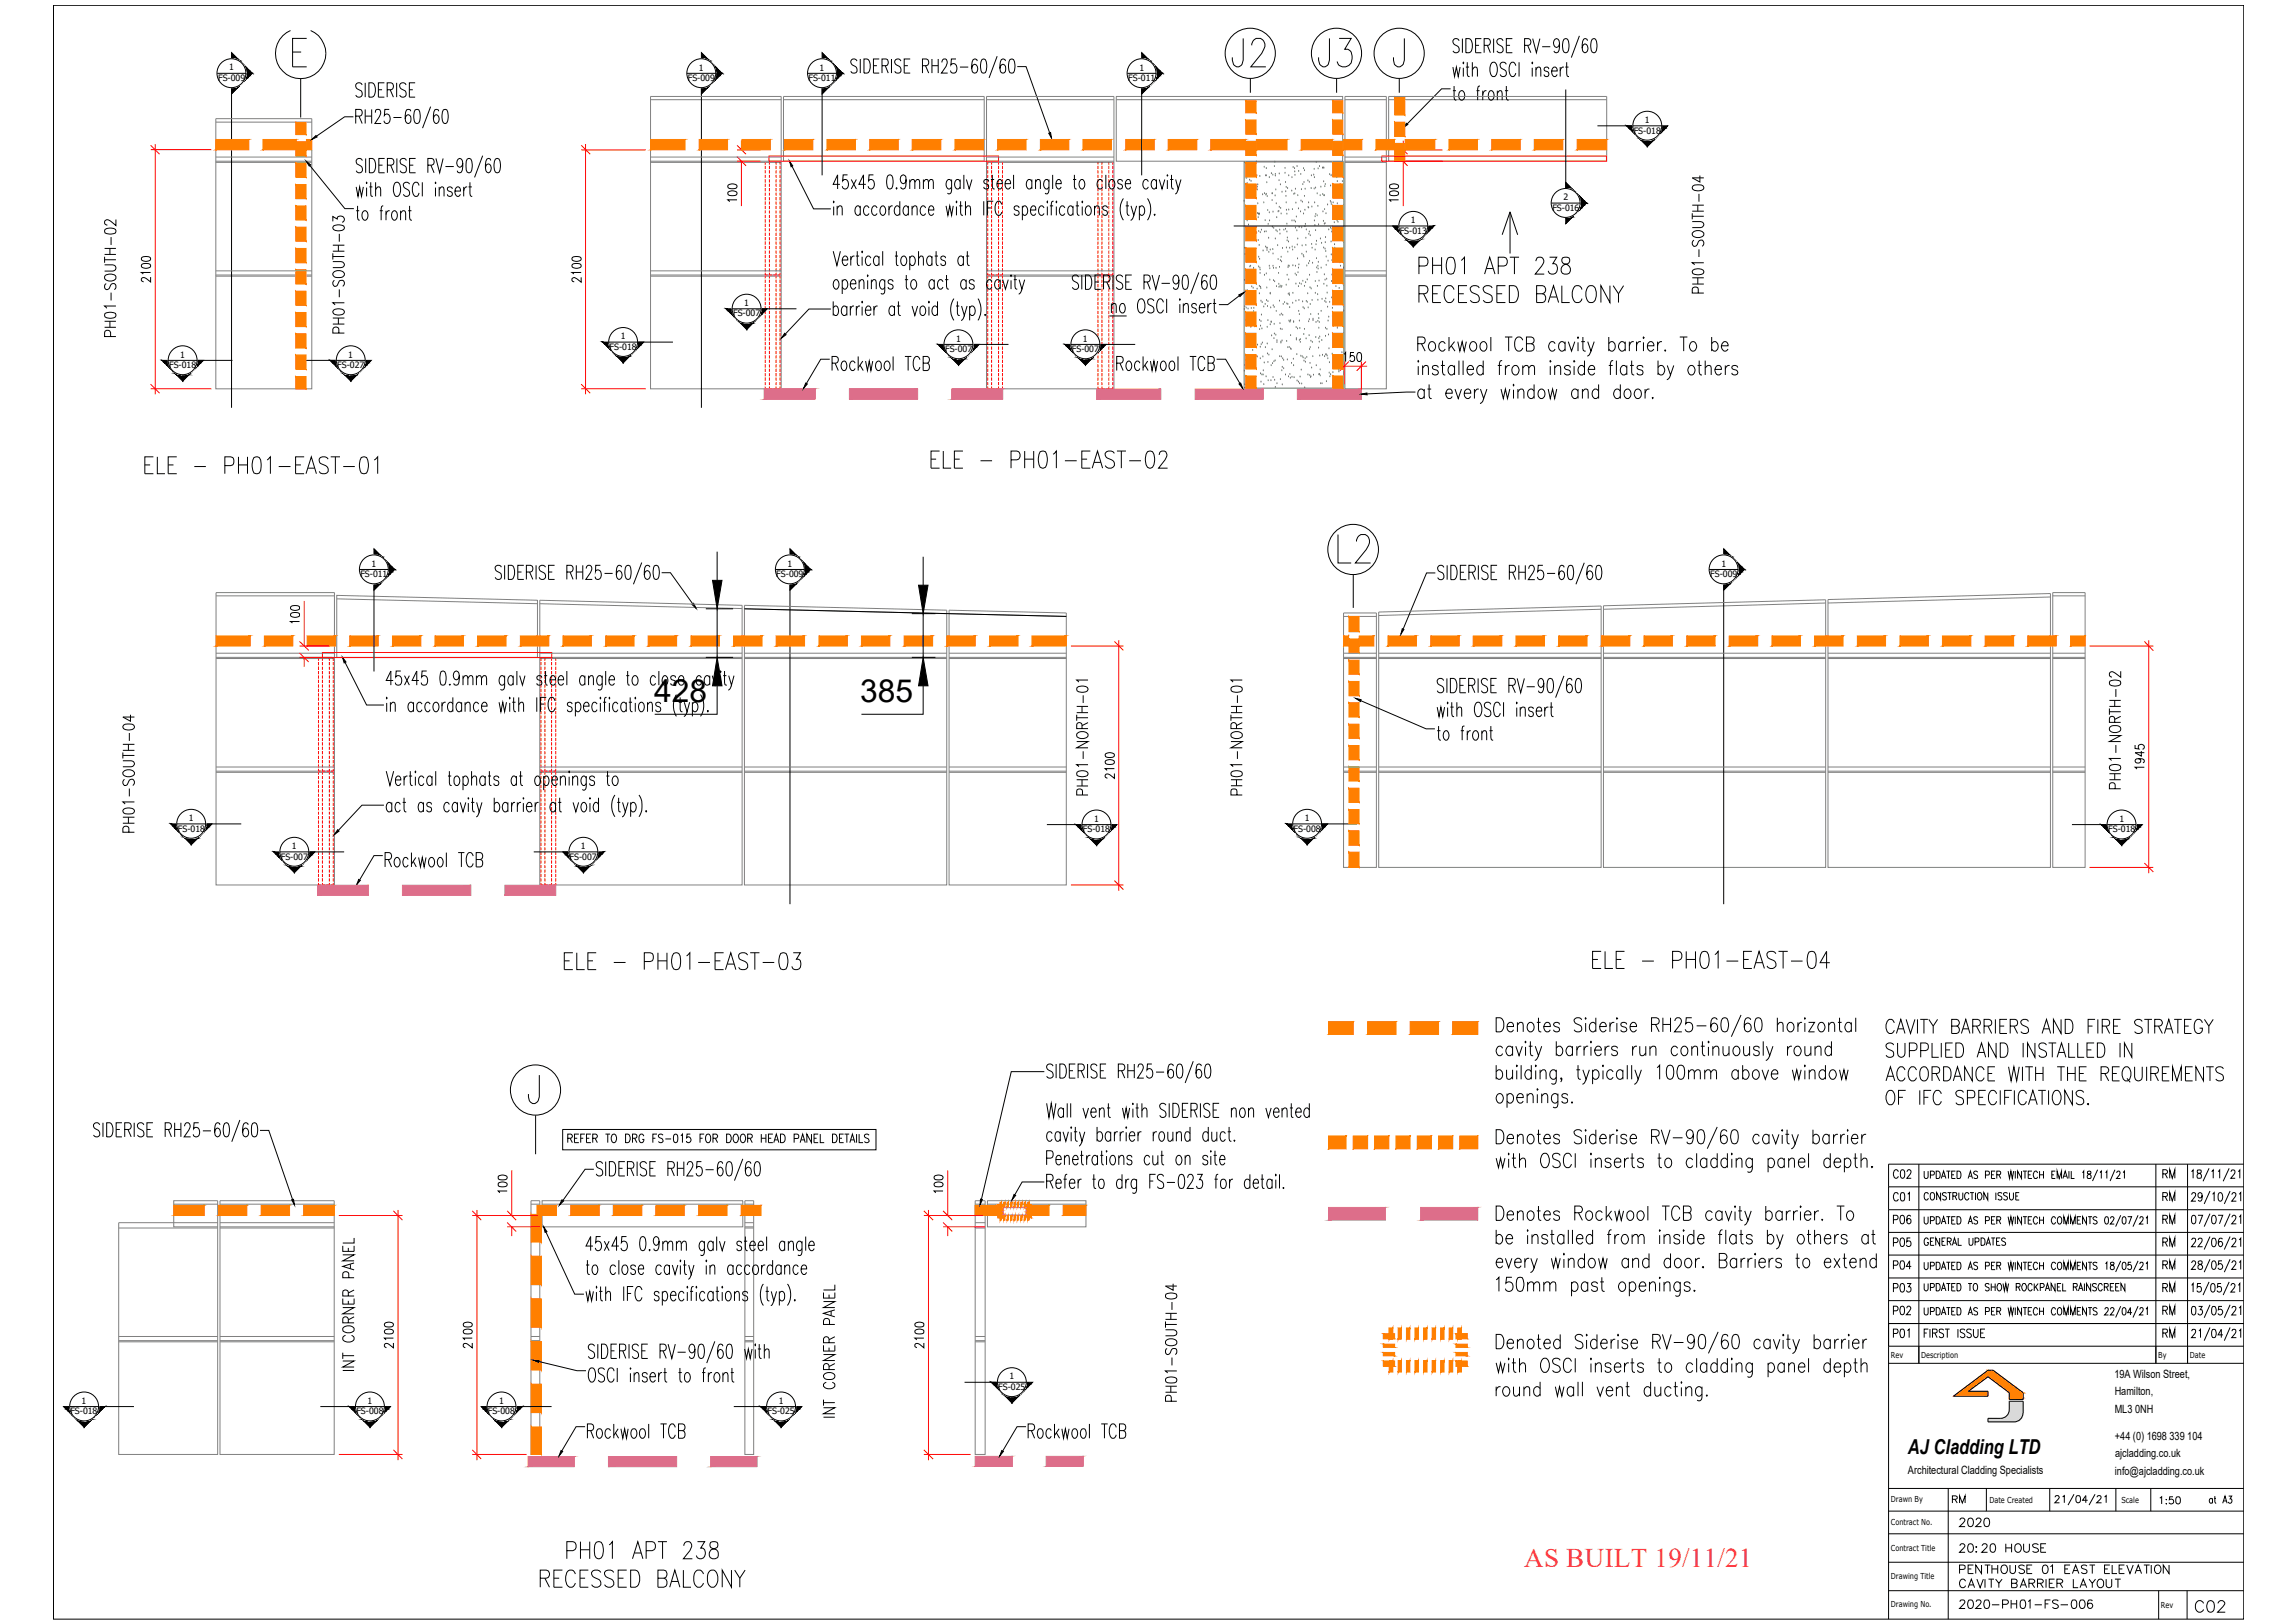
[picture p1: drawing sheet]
<svg xmlns="http://www.w3.org/2000/svg" width="420mm" height="297mm" viewBox="0 0 420 297" stroke-linecap="round" stroke-linejoin="round" font-family="sans-serif">
<defs><g id="words">
<g font-size="9.3">
<text x="224.7" y="13.4">J2</text>
<text x="240.6" y="13.4">J3</text>
<text x="244.1" y="104.4">L2</text>
</g>
<g font-size="6.6">
<text x="25.8" y="87.8">ELE - PH01-EAST-01</text>
<text x="169.7" y="86.8">ELE - PH01-EAST-02</text>
<text x="102.3" y="178.9">ELE - PH01-EAST-03</text>
<text x="290.7" y="178.5">ELE - PH01-EAST-04</text>
</g>
<g font-size="5.8">
<text x="119.8" y="128.6">428</text>
<text x="157.5" y="128.6">385</text>
</g>
<text font-size="5.3" x="401.1" y="296.3">C02</text>
<g font-size="4.9">
<text x="345.7" y="217">C02</text>
<text x="395.1" y="221.2">RM</text>
<text x="395.1" y="217">RM</text>
<text x="345.7" y="237.8">P03</text>
<text x="395.1" y="237.8">RM</text>
<text x="345.7" y="242">P02</text>
<text x="395.1" y="242">RM</text>
</g>
<text font-size="4.9" fill="#ff2755" x="279" y="286.9">AS BUILT 19/11/21</text>
<g font-size="4.4">
<text x="345.7" y="225.1">P06</text>
<text x="395.1" y="225.1">RM</text>
<text x="345.7" y="233.5">P04</text>
<text x="345.7" y="229.3">P05</text>
<text x="395.1" y="233.5">RM</text>
<text x="395.1" y="229.3">RM</text>
<text x="345.7" y="245.9">P01</text>
<text x="395.1" y="245.9">RM</text>
<text x="357.7" y="280.5">2020</text>
<text x="357.7" y="295.6">2020-PH01-FS-006</text>
</g>
<text font-size="4" x="356.7" y="276.2">RM</text>
<text font-size="3.8" x="349.3" y="266.2">AJ Cladding LTD</text>
<g font-size="2.1">
<text x="387.1" y="252.2">19A Wilson Street,</text>
<text x="387.2" y="255.4">Hamilton,</text>
<text x="387.2" y="258.5">ML3</text>
<text x="387.2" y="263.5">+44 (0) 1698</text>
<text x="390.9" y="258.5">0NH</text>
<text x="397.2" y="263.5">339</text>
<text x="400.4" y="263.5">104</text>
<text x="349.3" y="269.8">Architectural Cladding Specialists</text>
<text x="387.2" y="269.9">info@ajcladding.co.uk</text>
<text x="387.2" y="266.7">ajcladding.co.uk</text>
</g>
<g font-size="1.6">
<text x="39.9" y="14.8">FS-009</text>
<text x="42" y="12.9">1</text>
<text x="125.9" y="14.8">FS-009</text>
<text x="127.9" y="12.9">1</text>
<text x="148" y="14.8">FS-011</text>
<text x="150" y="12.9">1</text>
<text x="206.6" y="14.8">FS-011</text>
<text x="208.6" y="12.9">1</text>
<text x="301.1" y="22.5">1</text>
<text x="299.1" y="24.5">FS-018</text>
<text x="258.3" y="40.9">1</text>
<text x="284.2" y="38.6">FS-016</text>
<text x="286.2" y="36.7">2</text>
<text x="256.3" y="42.8">FS-013</text>
<text x="134.2" y="57.9">FS-007</text>
<text x="136.2" y="56">1</text>
<text x="33" y="65.4">1</text>
<text x="63.8" y="65.4">1</text>
<text x="111.6" y="64">FS-018</text>
<text x="113.6" y="62.1">1</text>
<text x="173" y="64.4">FS-007</text>
<text x="175.1" y="62.5">1</text>
<text x="196.2" y="64.4">FS-007</text>
<text x="198.3" y="62.5">1</text>
<text x="31" y="67.4">FS-018</text>
<text x="61.7" y="67.4">FS-027</text>
<text x="66" y="105.6">FS-011</text>
<text x="68" y="103.7">1</text>
<text x="142.1" y="105.6">FS-009</text>
<text x="144.2" y="103.7">1</text>
<text x="313.1" y="105.6">FS-009</text>
<text x="315.1" y="103.7">1</text>
<text x="32.6" y="152.2">FS-018</text>
<text x="34.6" y="150.3">1</text>
<text x="53.4" y="155.4">1</text>
<text x="106.3" y="155.4">1</text>
<text x="198.3" y="152.3">FS-018</text>
<text x="200.3" y="150.4">1</text>
<text x="236.8" y="152.2">FS-008</text>
<text x="238.9" y="150.3">1</text>
<text x="386" y="152.3">FS-018</text>
<text x="388" y="150.4">1</text>
<text x="51.4" y="157.3">FS-007</text>
<text x="104.3" y="157.3">FS-007</text>
<text x="14.9" y="256.9">1</text>
<text x="67.3" y="256.9">1</text>
<text x="91.4" y="256.9">1</text>
<text x="142.6" y="256.9">1</text>
<text x="182.8" y="254.4">FS-025</text>
<text x="184.8" y="252.4">1</text>
<text x="12.9" y="258.8">FS-018</text>
<text x="65.2" y="258.8">FS-008</text>
<text x="89.3" y="258.8">FS-008</text>
<text x="140.5" y="258.8">FS-025</text>
</g>
<g font-size="1.5">
<text x="346.2" y="248.5">Rev</text>
<text x="351.7" y="248.5">Description</text>
<text x="395.1" y="248.5">By</text>
<text x="400.9" y="248.5">Date</text>
<text x="346.2" y="274.9">Drawn By</text>
<text x="364.2" y="275">Date Created</text>
<text x="388.4" y="275">Scale</text>
<text x="346.2" y="279.2">Contract No.</text>
<text x="346.2" y="283.9">Contract Title</text>
<text x="346.2" y="289">Drawing Title</text>
<text x="346.2" y="294.1">Drawing No.</text>
<text x="395.6" y="294.3">Rev</text>
</g>
</g></defs>
<!-- layer: SA-GENIUS PANELS -->
<g fill="none" stroke="#808080" stroke-width=".18">
<path d="M119.1 17.7h23.9v53.5h-23.9zM119.1 18.2h23.9M143.4 17.7h36.8v11.8h-36.8zM143.4 18.2h36.8M180.6 17.7h23.3v53.5h-23.3zM180.6 18.2h23.3M204.4 17.7h41.4v11.8h-41.4zM204.4 18.2h41.4M246.2 17.7h7.6v53.5h-7.6zM246.2 18.2h7.6M254.2 17.7h39.9v11.8h-39.9zM254.2 18.2h39.9"/>
<path d="M39.5 21.7h17.6v49.5h-17.6zM39.5 22.4h17.6M39.5 29.5h17.6M39.5 29.7h17.6M39.5 28.7h17.6M119.1 29.5h23.9M119.1 29.7h23.9M119.1 28.7h23.9M180.6 29.5h23.3M180.6 29.7h23.3M180.6 28.7h23.3M246.2 29.5h7.6"/>
<path d="M246.2 29.7h7.6M246.2 28.7h7.6M39.5 50.5h17.6M39.5 50.3h17.6M39.5 49.6h17.6M119.1 50.5h23.9M119.1 50.3h23.9M119.1 49.6h23.9M180.6 50.5h23.3M180.6 50.3h23.3M180.6 49.6h23.3M246.2 50.5h7.6"/>
<path d="M246.2 50.3h7.6M246.2 49.6h7.6M39.6 108.5h21.6v53.5h-21.6zM39.6 109.1h21.6M39.6 119.5h21.6M61.7 109l36.7 .9v10.4h-36.7zM61.7 109.6l36.7 .9M98.8 109.9l37.1 .9v51.2h-37.1zM98.8 110.5l37.1 .9M98.8 119.5h37.1M136.3 110.8l37 .9v50.3h-37zM136.3 111.4l37 .9"/>
<path d="M136.3 119.5h37M173.8 111.7l21.4 .5v49.8h-21.4zM173.8 112.3l21.4 .5M173.8 119.5h21.4M246 112.2h6v46.6h-6zM246 119.5h6M246 112.8h6M252.4 112l40.7-1.1v47.9h-40.7zM252.4 119.5h40.7M293.1 111.5l-40.7 1.1M293.6 110.9l40.6-1.1v49h-40.6zM293.6 119.5h40.6"/>
<path d="M334.2 110.4l-40.6 1.1M334.7 109.7l40.7-1.1v50.2h-40.7zM334.7 119.5h40.7M375.4 109.3l-40.7 1.1M375.8 108.5h5.9v50.3h-5.9zM375.8 109.1h5.9M375.8 119.5h5.9M39.6 120.3h21.6M39.6 120.5h21.6M98.8 120.3h37.1M98.8 120.5h37.1M136.3 120.3h37"/>
<path d="M136.3 120.5h37M173.8 120.3h21.4M173.8 120.5h21.4M246 120.3h6M246 120.5h6M252.4 120.3h40.7M252.4 120.5h40.7M293.6 120.3h40.6M293.6 120.5h40.6M334.7 120.3h40.7M334.7 120.5h40.7M375.8 120.3h5.9"/>
<path d="M375.8 120.5h5.9M39.6 141.4h21.6M39.6 141.1h21.6M39.6 140.4h21.6M98.8 141.4h37.1M98.8 141.1h37.1M98.8 140.4h37.1M136.3 141.4h37M136.3 141.1h37M136.3 140.4h37M173.8 141.4h21.4M173.8 141.1h21.4"/>
<path d="M173.8 140.4h21.4M246 141.4h6M246 141.1h6M246 140.4h6M252.4 141.4h40.7M252.4 141.1h40.7M252.4 140.4h40.7M293.6 141.4h40.6M293.6 141.1h40.6M293.6 140.4h40.6M334.7 141.4h40.7M334.7 141.1h40.7"/>
<path d="M334.7 140.4h40.7M375.8 141.4h5.9M375.8 141.1h5.9M375.8 140.4h5.9M40.3 219.8h20.9v46.4h-20.9zM97.2 219.8h1.6v46.4h-1.6zM99.2 219.8h36.8v4.7h-36.8zM136.4 219.8h1.6v46.4h-1.6zM178.5 219.8h1.9v46.4h-1.9zM180.8 219.8h18v4.7h-18zM21.7 224.7h18.1M31.8 220.4h8"/>
<path d="M39.8 223.8h-18.1v42.4h18.1v-46.4h-8v4.7h8M40.3 220.4h20.9M40.3 224.7h20.9M40.3 224.5h20.9M40.3 223.8h20.9M97.2 220.4h1.6M97.2 224.7h1.6M97.2 224.5h1.6M97.2 223.8h1.6M99.2 220.4h36.8M136.4 220.4h1.6M136.4 224.7h1.6"/>
<path d="M136.4 224.5h1.6M136.4 223.8h1.6M178.5 220.4h1.9M178.5 224.7h1.9M178.5 224.5h1.9M178.5 223.8h1.9M180.8 220.4h18M21.7 245.4h18.1M21.7 245.6h18.1M21.7 244.6h18.1M40.3 245.4h20.9M40.3 245.6h20.9"/>
<path d="M40.3 244.6h20.9M97.2 245.4h1.6M97.2 245.6h1.6M97.2 244.6h1.6M136.4 245.4h1.6M136.4 245.6h1.6M136.4 244.6h1.6M178.5 245.4h1.9M178.5 245.6h1.9M178.5 244.6h1.9"/>
</g>
<!-- layer: TEXT -->
<g fill="none" stroke="#000" stroke-width=".18">
<path d="M276.5 38.8v7.6M276.5 38.8l1.3 4.2M276.5 38.8l-1.5 4.2M309.8 39.6h2.1M309.8 39v1.1M309.8 38.7h2.1M309.8 37.5h2.1M309.9 34l.8-.2a.86 .86 0 0 1 1.2 .7 1.41 1.41 0 0 1-2.1 0zM310.8 37.5v1.2M311 35.5v1.4M311.2 32.1v1.2l-1.4-.7h2.1M19.1 48.5h1.5a.57 .57 0 0 1 .6 .5 .57 .57 0 0 1-.6 .6h-1.5"/>
<path d="M19.1 59.9h2.1M19.1 58.8h2.1M19.1 47.5h2.1M19.1 47v1.1M19.1 46.6h2.1M19.1 45.5h2.1M19.2 57.4a2.2 2.2 0 0 1 1.9 0l.1 .4a1.01 1.01 0 0 1-1.2 .5l-.8-.3zM19.2 50.5a1.43 1.43 0 0 1 2 .1 .98 .98 0 0 1-1.5 .8 .57 .57 0 0 1-.5-.9zM19.2 42a1.88 1.88 0 0 1 1.9 0l.1 .4a1.01 1.01 0 0 1-1.2 .4l-.8-.2zM19.4 51.9a.63 .63 0 0 0 0 1.1l.6-.2 .2-.6a.52 .52 0 0 1 .6-.3 .52 .52 0 0 1 .4 .4l-.1 .5-.2 .2M20.1 45.5v1.1M20.1 58.8v1.1"/>
<path d="M20.3 43.4v1.4M20.3 53.6v1.4M21.2 56h-2.1l.4 .4M21.2 40.2v1.1l-1-.8a.63 .63 0 0 0-1.1 .1l.1 .4 .5 .2M60.9 47.9h1.5a.63 .63 0 0 1 .6 .6l-.2 .4-.4 .1h-1.5M60.9 40.5v-.9l.8 .5a.63 .63 0 0 1 1-.5 .63 .63 0 0 1-.1 1.1M60.9 59.3h2.1M60.9 58.2h2.1M60.9 46.9h2.1M60.9 46.4v1.1M60.9 46h2.1M60.9 44.9h2.1"/>
<path d="M61.1 56.8a1.79 1.79 0 0 1 1.8 0l.1 .4a1.23 1.23 0 0 1-1.6 .4l-.5-.4zM61.1 49.9a1.34 1.34 0 0 1 1.9 .1 .71 .71 0 0 1-.8 .8 1.16 1.16 0 0 1-1.3-.5zM61.1 41.4a2.09 2.09 0 0 1 1.8 0l.1 .4a1.42 1.42 0 0 1-2.1 0zM61.2 51.3a.55 .55 0 0 0-.3 .7 .55 .55 0 0 0 .8 .3l.4-.9a.59 .59 0 0 1 .9 .1 .59 .59 0 0 1-.2 .9M61.9 44.9v1.1M61.9 58.2v1.1M62.1 42.8v1.4M62.1 53v1.4M63 55.4h-2.1l.5 .4M259.8 48.7h1a.83 .83 0 0 0 .6-.8 .83 .83 0 0 0-.6-.8h-1v3.1M259.8 53.8h1a.76 .76 0 0 0 .6-.8 .76 .76 0 0 0-.6-.7h-1v3.1M260.6 53.8l.8 1.6"/>
<path d="M262.3 47.1v3.1M262.3 48.6h1.6M262.3 53.8h.9M263.8 52.3h-1.5v3.1h1.5M263.9 47.1v3.1M265.1 47.2l.4-.1 .6 .1a3.1 3.1 0 0 1 0 2.8l-.4 .2-.6-.2a3.1 3.1 0 0 1 0-2.8zM266.2 53a.86 .86 0 0 0-1.3-.6 2.02 2.02 0 0 0 .2 3 .9 .9 0 0 0 1.1-.7M267 53.8h1M267.5 47.7l.6-.6v3.1M268.6 52.3h-1.6v3.1h1.6M270.8 52.7a.88 .88 0 0 0-.9-.5 .88 .88 0 0 0-.7 .8l.2 .5 1 .4a.78 .78 0 0 1 .4 .8 .78 .78 0 0 1-.6 .7l-.8-.2-.2-.3M271.8 50.2l.9-3.1 1 3.1"/>
<path d="M272.1 49.1h1.2M273.2 52.7a.88 .88 0 0 0-.9-.5 .88 .88 0 0 0-.8 .8l.3 .5 .9 .4a.78 .78 0 0 1 .5 .8 .78 .78 0 0 1-.6 .7l-.8-.2-.3-.3M274 53.8h1M274.3 48.7h1.1a.83 .83 0 0 0 .6-.8 .83 .83 0 0 0-.6-.8h-1.1v3.1M275.6 52.3h-1.6v3.1h1.6M276.3 52.3h.8a1.48 1.48 0 0 1 .9 1.9 1.24 1.24 0 0 1-.9 1.2h-.8zM276.4 47.1h1.7M277.3 47.1v3.1M281.2 47.8l.2-.6 .7-.1a.92 .92 0 0 1 .2 1.6l-1.2 1.5h1.6M281.3 53.8h1.1a.76 .76 0 0 0 .6-.8 .76 .76 0 0 0-.6-.7h-1.1v3.1h1.1a.83 .83 0 0 0 .6-.8 .83 .83 0 0 0-.6-.8M283.4 55.4l1-3.1 .9 3.1M283.7 47.1h1.3l-.7 1.2h.3a.98 .98 0 0 1 .4 1.4 .98 .98 0 0 1-1.4 .2l-.2-.3"/>
<path d="M283.8 54.4h1.2M285.9 52.3v3.1h1.5M286.1 47.2a.7 .7 0 0 0 .2 1.1 1.09 1.09 0 0 1 1.1 .5 1.09 1.09 0 0 1-.2 1.2 .94 .94 0 0 1-1.4-.4 1.15 1.15 0 0 1 1.2-1.3 .64 .64 0 0 0 .4-.7 .64 .64 0 0 0-.5-.5zM289.6 53a.83 .83 0 0 0-.8-.8 .83 .83 0 0 0-.8 .8 1.92 1.92 0 0 0 .6 2.4 .83 .83 0 0 0 1-.7M290.8 52.4a.83 .83 0 0 1 1.3 .6 1.92 1.92 0 0 1-.6 2.4 .83 .83 0 0 1-1-.7 2.28 2.28 0 0 1 .3-2.3zM294.7 52.3v3.1l-1.6-3.1v3.1M295.3 52.3l1 1.5v1.6M297.2 52.3l-.9 1.5M309.8 40.6h1.5a.55 .55 0 0 1 .6 .5 .55 .55 0 0 1-.6 .6h-1.5M309.8 52h2.1M309.8 50.8h2.1M309.9 49.4a1.54 1.54 0 0 1 2 .3v.1a1.3 1.3 0 0 1-1.7 .4l-.3-.1-.1-.3z"/>
<path d="M309.9 42.5a1.39 1.39 0 0 1 2 .2 .93 .93 0 0 1-1.3 .8l-.3-.1a.53 .53 0 0 1-.4-.9zM310.1 43.9a.61 .61 0 0 0-.3 .7 .61 .61 0 0 0 .5 .5 .87 .87 0 0 0 .6-.8 .57 .57 0 0 1 .9-.3 .57 .57 0 0 1 0 .9l-.2 .2M310.8 50.8v1.2M310.9 53.6l-.1-.9-.3-.2a.58 .58 0 0 0-.7 .4v.7h2.1M311 45.6v1.4M311.9 48.1h-2.1l.4 .4M20.2 61.6v-.7a.56 .56 0 0 0-.5-.5 .56 .56 0 0 0-.6 .5v.7h2.1M62 61v-.8a.58 .58 0 0 0-.5-.4 .58 .58 0 0 0-.6 .4v.8h2.1M22.5 139.2h1.5a.55 .55 0 0 1 .6 .6 .55 .55 0 0 1-.6 .5h-1.5M22.5 138.3h2.1M22.5 137.7v1.1M22.5 137.3h2.1"/>
<path d="M22.5 136.2h2.1M22.6 132.7l.8-.2a.98 .98 0 0 1 1.2 .5v.1a1.42 1.42 0 0 1-2.1 0zM23.5 136.2v1.1M23.7 134.2v1.4M23.9 130.8v1.2l-1.4-.8h2.1M197.1 135.7h2.1l-2.1 1.2h2.1M197.1 131.4h2.1M197.1 130.8v1.1M197.1 130.4h2.1M197.1 129.3h2.1M197.2 134.2a1.39 1.39 0 0 1 2 .2 .93 .93 0 0 1-1.3 .8l-.7-.3zM197.2 125.8a1.48 1.48 0 0 1 2 .3v.1a1.48 1.48 0 0 1-2 .2z"/>
<path d="M198.1 133.4v-.8l-.4-.4a.47 .47 0 0 0-.6 .4v.8h2.1M198.1 129.3v1.1M198.3 127.3v1.4M198.3 137.5v1.4M199.2 140h-2.1l.4 .3M199.2 124.5h-2.1l.4 .3M199.2 132.2l-1.1 .6M225.4 135.7h2l-2 1.2h2M225.4 131.4h2M225.4 130.4h2M225.4 129.3h2M225.4 130.8v1.1"/>
<path d="M225.4 134.2a1.37 1.37 0 0 1 2 .2v.3a1.34 1.34 0 0 1-2 0zM225.4 125.8a1.88 1.88 0 0 1 1.9 0l.1 .4a.96 .96 0 0 1-1.2 .5l-.8-.3zM226.4 133.4v-.8a.53 .53 0 0 0-.5-.4 .53 .53 0 0 0-.5 .4v.8h2M226.4 129.3v1.1M226.5 127.3v1.4M226.5 137.5v1.4M227.4 140h-2l.3 .3M227.4 124.5h-2l.3 .3M227.4 132.2l-1 .6M386.2 134.6h2.1l-2.1 1.1h2.1M386.2 129.3h2.1M386.2 130.3h2.1"/>
<path d="M386.2 129.7v1.1M386.2 128.2h2.1M386.3 133.1a1.43 1.43 0 0 1 2 .2 .93 .93 0 0 1-1.4 .8l-.3-.1a.58 .58 0 0 1-.3-.9zM386.3 124.7a2.2 2.2 0 0 1 1.9 0l.1 .4a1.01 1.01 0 0 1-1.2 .5l-.8-.3zM387.2 132.2v-.7a.49 .49 0 0 0-.5-.4 .49 .49 0 0 0-.5 .4v.7h2.1M387.2 128.2v1.1M387.4 126.1v1.5M387.4 136.4v1.4M388.3 138.8h-2.1l.4 .4M388.3 122.9v1.1l-1.1-.8a.67 .67 0 0 0-.9-.1 .52 .52 0 0 0 0 .7l.3 .1M388.3 131.1l-1.1 .6M22.5 150.7h2.1"/>
<path d="M22.5 149.6h2.1M22.6 148.1a1.55 1.55 0 0 1 2 .2v.2a.98 .98 0 0 1-1.2 .5l-.8-.2-.1-.3zM22.6 141.2a1.39 1.39 0 0 1 2 .2 .93 .93 0 0 1-1.3 .8l-.3-.1a.53 .53 0 0 1-.4-.9zM22.8 142.6a.61 .61 0 0 0-.3 .7 .61 .61 0 0 0 .5 .5l.3-.2 .3-.6a.57 .57 0 0 1 .9-.3 .57 .57 0 0 1 0 .9l-.2 .2M23.5 149.6v1.1M23.6 152.3v-.7a.58 .58 0 0 0-.6-.4 .58 .58 0 0 0-.5 .4v.7h2.1M23.7 144.3v1.5M24.6 146.8h-2.1l.4 .4M197.1 143.8h2.1M197.1 142.7h2.1M197.2 141.3a1.54 1.54 0 0 1 2 .2v.2a1.3 1.3 0 0 1-1.7 .4l-.3-.2zM198.1 142.7v1.1"/>
<path d="M198.2 145.5l-.1-1-.3-.1-.6 .1-.1 1h2.1M225.4 142.7h2M225.4 143.8h2M225.4 141.3a1.88 1.88 0 0 1 1.9 0l.1 .4a1.01 1.01 0 0 1-1.2 .5l-.8-.3zM226.4 142.7v1.1M226.5 145.5l-.1-1-.3-.1-.7 .1v1h2M386.2 142.7h2.1M386.2 141.6h2.1M386.3 140.2a1.88 1.88 0 0 1 1.9 0l.1 .3a.96 .96 0 0 1-1.2 .6l-.8-.3zM387.2 141.6v1.1M387.2 144.4v-1a.57 .57 0 0 0-1 .2v.8h2.1M103 206.7h57.4v3.7h-57.4z"/>
<path d="M103.9 208.3l.8-.1 .1-.2-.1-.4h-.8v1.5M104.4 208.3l.4 .8M105.2 208.3h.5M106 207.6h-.8v1.5h.8M106.3 208.3h.5M107.1 207.6h-.8v1.5M107.4 208.3h.5M108.2 207.6h-.8v1.5h.8M108.5 208.3l.7-.1 .2-.2-.2-.4h-.7v1.5M108.9 208.3l.5 .8M110.8 207.6h.9M111.3 207.6v1.5"/>
<path d="M112 207.8a.4 .4 0 0 1 .5-.2 .4 .4 0 0 1 .3 .3l.1 .6-.2 .4a.4 .4 0 0 1-.4 .2 .4 .4 0 0 1-.3-.4l-.1-.5zM114.5 207.6a.79 .79 0 0 1 .9 .7 .79 .79 0 0 1-.9 .8zM115.8 208.3l.7-.1 .1-.5-.3-.1h-.5v1.5M116.2 208.3l.4 .8M117.9 207.9a.43 .43 0 0 0-.7-.3 1.09 1.09 0 0 0 .1 1.5 .47 .47 0 0 0 .6-.6h-.3M119.5 208.3h.5M120.3 207.6h-.8v1.5M121.4 207.8a.45 .45 0 0 0-.5-.3 .45 .45 0 0 0-.4 .4l.2 .3 .6 .2 .1 .5a.51 .51 0 0 1-.9 0M121.8 208.4h1.1M123.5 207.6h.3a1.06 1.06 0 0 1 0 1.5h-.2a1.2 1.2 0 0 1-.1-1.5zM124.6 207.9l.3-.3v1.5M126.4 207.6h-.6l-.1 .6a.5 .5 0 0 1 .7 .1 .5 .5 0 0 1 0 .7 .5 .5 0 0 1-.7 0v-.2"/>
<path d="M128.2 208.3h.4M128.9 207.6h-.7v1.5M129.4 207.6h.1a.85 .85 0 0 1 .7 .6 .85 .85 0 0 1-.3 .8l-.1 .1a.85 .85 0 0 1-.7-.6 .85 .85 0 0 1 .3-.9zM130.5 208.3l.7-.1 .2-.2-.2-.4h-.7v1.5M131 208.3l.4 .8M133 207.6a.79 .79 0 0 1 .9 .7 .79 .79 0 0 1-.9 .8zM134.3 207.8a.4 .4 0 0 1 .5-.2 .4 .4 0 0 1 .3 .3l.1 .6-.1 .4a.4 .4 0 0 1-.5 .2 .4 .4 0 0 1-.3-.4l-.1-.5zM135.7 207.8a.4 .4 0 0 1 .4-.2 .4 .4 0 0 1 .3 .3l.1 .6-.1 .4a.4 .4 0 0 1-.5 .2 .4 .4 0 0 1-.3-.4l-.1-.5zM136.9 208.3l.7-.1 .1-.5-.3-.1h-.5v1.5M137.3 208.3l.4 .8M139.4 208.3h.8M139.4 207.6v1.5"/>
<path d="M140.2 207.6v1.5M140.7 208.3h.5M141.5 207.6h-.8v1.5h.8M141.7 209.1l.4-1.5 .5 1.5M141.8 208.6h.6M142.9 207.6a.79 .79 0 0 1 .9 .7 .79 .79 0 0 1-.9 .8zM145.4 208.4l.7-.1 .1-.6-.3-.1h-.5v1.5M146.5 209.1l.5-1.5 .4 1.5M146.7 208.6h.5M148.6 207.6v1.5l-.9-1.5v1.5M149 208.3h.5M149.8 207.6h-.8v1.5h.8"/>
<path d="M150.2 207.6v1.5h.7M152.4 207.6a.79 .79 0 0 1 .9 .7 .79 .79 0 0 1-.9 .8zM153.7 208.3h.4M154.4 207.6h-.7v1.5h.7M154.6 207.6h.9M155 207.6v1.5M155.6 209.1l.5-1.5 .4 1.5M155.8 208.6h.6M156.8 207.6v1.5M157.3 207.6v1.5h.7M159.1 207.8a.45 .45 0 0 0-.5-.3 .45 .45 0 0 0-.3 .4l.1 .3 .6 .2 .1 .5a.51 .51 0 0 1-.8 0M62.8 239.3h2l-2 1.2h2"/>
<path d="M62.8 237.7v1h2v-1M62.8 229.7h2l-2 1.1h2M62.8 228v1h2v-1M63.8 237.2v-.7a.53 .53 0 0 0-.5-.4 .53 .53 0 0 0-.5 .4v.7h2M63.8 228.4v.6M63.8 238.1v.6M63.9 233.8v-.7a.58 .58 0 0 0-.6-.4 .58 .58 0 0 0-.5 .4v.7h2M64.1 231.4v.8M64.8 231.1l-2 .7 2 .6M64.8 226.6v.9h-2M64.8 236.1l-1 .5M150.8 238.2h2l-2 1.1h2"/>
<path d="M150.8 236.6v1h2v-1M151.8 236.9v.7M152.2 239.9v.8M152.8 239.7l-2 .7 2 .6M152.8 235.1v1h-2M213.5 236.9a2.2 2.2 0 0 1 1.9 0v.4a1.01 1.01 0 0 1-1.1 .4l-.8-.2zM214.6 238.3v1.4M214.8 235v1.1l-1.4-.7h2M62.8 249.1h2l-2 1.1h2M62.8 250.8h2M62.8 248.1h2M62.8 247.6v1.1"/>
<path d="M62.8 243a1.37 1.37 0 0 1 2 .1v.4a1.34 1.34 0 0 1-2 0zM63.3 244.4a.57 .57 0 0 0-.6 .6 .57 .57 0 0 0 .6 .5 1.03 1.03 0 0 0 1.5-.7l-.4-.4M63.8 242.1v-.7a.53 .53 0 0 0-.5-.4 .53 .53 0 0 0-.5 .4v.7h2M64.8 241l-1 .6M150.8 257.6h2l-2 1.1h2M150.8 247.9h2l-2 1.1h2M150.8 246.2v1.1h2v-1.1M150.8 259.4h2M150.8 256.7h2M150.8 256.2v1.1M150.9 251.5a1.28 1.28 0 0 1 1.9 .2 .65 .65 0 0 1-.7 .8 1.16 1.16 0 0 1-1.3-.5zM151.3 253a.53 .53 0 0 0-.4 .8 1.33 1.33 0 0 0 1.9-.1v-.5l-.4-.2"/>
<path d="M151.8 250.7v-.8l-.1-.2-.3-.1h-.4l-.2 .3v.8h2M151.8 245.7v-.7l-.1-.2-.3-.2-.4 .1-.2 .3v.7h2M151.8 246.6v.7M151.9 242.4v-.7a.56 .56 0 0 0-.6-.4 .56 .56 0 0 0-.5 .4v.7h2M152.8 249.6l-1 .5M152.8 244.6l-1 .6M213.4 243.4h1.5a.55 .55 0 0 1 .6 .5 .55 .55 0 0 1-.6 .6h-1.5M213.4 254.8h2M213.4 253.7h2M213.4 242.4h2M213.4 241.9v1.1M213.4 241.5h2"/>
<path d="M213.4 240.4h2M213.5 252.3a1.88 1.88 0 0 1 1.9 0v.3a.9 .9 0 0 1-1.1 .5l-.8-.2zM213.5 245.4a1.34 1.34 0 0 1 1.9 .1 .66 .66 0 0 1-.8 .8l-.8-.1a.53 .53 0 0 1-.3-.8zM213.7 246.8a.59 .59 0 0 0-.3 .6 .59 .59 0 0 0 .4 .5 .87 .87 0 0 0 .6-.8 .58 .58 0 0 1 1-.1 .58 .58 0 0 1-.2 .9M214.3 240.4v1.1M214.3 253.7v1.1M214.4 256.5l-.1-1a.57 .57 0 0 0-.9 .2v.8h2M214.6 248.5v1.4M215.4 250.9h-2l.4 .4M98.9 288.8h1.1a.76 .76 0 0 0 .6-.7 .76 .76 0 0 0-.6-.7h-1.1v3.1M99.8 288.8l.8 1.7M101.4 288.8h1"/>
<path d="M103 287.4h-1.6v3.1h1.6M103.8 283.8h1.1a.86 .86 0 0 0 .6-.8 .86 .86 0 0 0-.6-.8h-1.1v3.1M105.3 288.1a.83 .83 0 0 0-.8-.8 .83 .83 0 0 0-.8 .8 2.02 2.02 0 0 0 .6 2.4 .89 .89 0 0 0 1-.8M106.2 288.8h.9M106.3 282.2v3.1M106.3 283.6h1.7M107.7 287.4h-1.5v3.1h1.5M108 282.2v3.1M109.1 282.3l.4-.1 .6 .1a2.79 2.79 0 0 1 0 2.8l-.6 .2a1.45 1.45 0 0 1-.7-1.8l.1-.8zM110 287.8a.91 .91 0 0 0-1-.5 .91 .91 0 0 0-.7 .8 1.32 1.32 0 0 0 1.2 .9 .77 .77 0 0 1 .5 .8 .77 .77 0 0 1-.6 .7h-.5l-.6-.5M111.5 282.7l.6-.5v3.1M112.4 287.8a1.01 1.01 0 0 0-1.7 0 .9 .9 0 0 0 .5 .9l.7 .3a.78 .78 0 0 1 .5 .8 .78 .78 0 0 1-.6 .7h-.5l-.6-.5"/>
<path d="M113.2 288.8h.9M114.7 287.4h-1.5v3.1h1.5M115.5 287.4h.8a1.14 1.14 0 0 1 .8 1.1 1.81 1.81 0 0 1-.8 2h-.8zM115.8 285.3l1-3.1 .9 3.1M116.2 284.2h1.2M118.3 283.8h1.1a.86 .86 0 0 0 .6-.8 .86 .86 0 0 0-.6-.8h-1.1v3.1M120.5 288.8h1a.76 .76 0 0 0 .6-.7 .76 .76 0 0 0-.6-.7h-1v3.1h1a.86 .86 0 0 0 .6-.8 .86 .86 0 0 0-.6-.9M120.5 282.2h1.6M121.3 282.2v3.1M122.6 290.5l.9-3.1 1 3.1M123 289.4h1.1M125.1 287.4v3.1h1.4"/>
<path d="M125.2 282.9a.76 .76 0 0 1 .5-.7h.5a.82 .82 0 0 1 .3 1.1l-.2 .5-1.2 1.5h1.7M127.7 282.2h1.3l-.7 1.1h.4a1.06 1.06 0 0 1 .4 1.2 1.06 1.06 0 0 1-1 .8l-.4-.2-.2-.4M128.8 288.1a.86 .86 0 0 0-1.3-.6 2.17 2.17 0 0 0 .2 3 .96 .96 0 0 0 1.1-.8M130 287.5l.2-.1a1.05 1.05 0 0 1 1.2 1.1 1.97 1.97 0 0 1-.7 2 1.06 1.06 0 0 1-1.2-1.2 1.95 1.95 0 0 1 .5-1.8zM130.1 282.3a.7 .7 0 0 0 .2 1l.5 .2a.91 .91 0 0 1 .6 1.4 .91 .91 0 0 1-1.5 0 .91 .91 0 0 1 .7-1.4l.4-.2a.68 .68 0 0 0 .3-1l-.4-.1zM133.9 287.4v3.1l-1.7-3.1v3.1M134.5 287.4l.9 1.4v1.7M136.4 287.4l-1 1.4"/>
</g>
<!-- layer: _Ct_Text -->
<g fill="none" stroke="#000" stroke-width=".18">
<path d="M39.8 13.4h5.3M42.4 9.7l3.8 3.7h-1.1M42.4 16.1v58.5M45.1 13.4h1.1l-3.8 3.8M125.7 13.4h5.3M128.4 9.7l3.8 3.7h-1.2M128.4 16.1v58.5M131 13.4h1.2l-3.8 3.8M147.8 13.4h5.3M150.5 9.7l3.8 3.7h-1.2M150.5 16.1v16M153.1 13.4h1.2l-3.8 3.8"/>
<path d="M206.4 13.4h5.3M209 9.7l3.8 3.7h-1.1M209 16.1v16M211.7 13.4h1.1l-3.8 3.8M286.7 16.4v18.1M284 37.2h5.3M286.7 33.4l3.7 3.8h-1.1M289.3 37.2h1.1l-3.7 3.7M292.5 23h11.7M297.8 23l3.8 3.8v-1.1v1.1l3.7-3.8M132.9 56.5l3.8 3.8v-1.2v1.2l3.7-3.8M134 56.5h11.8"/>
<path d="M225.9 41.4h35.5M255 41.4l3.8 3.7v-1.1v1.1l3.7-3.7M29.7 66l3.8 3.7v-1.1v1.1l3.7-3.7M42.6 66h-11.8M55.1 66h11.8M60.5 66l3.7 3.7v-1.1v1.1l3.8-3.7M110.3 62.6l3.8 3.8v-1.2v1.2l3.7-3.8M111.4 62.6h11.8M171.8 63l3.7 3.8v-1.1v1.1l3.8-3.8M172.9 63h11.7M195 63l3.7 3.8v-1.1v1.1l3.8-3.8M196.1 63h11.7"/>
<path d="M65.8 104.2h5.3M68.5 100.5l3.7 3.7h-1.1M68.5 106.9v16M71.1 104.2h1.1l-3.7 3.8M142 104.2h5.2M144.6 100.5l3.8 3.7h-1.2M144.6 106.9v58.6M147.2 104.2h1.2l-3.8 3.8M312.9 104.2h5.3M315.6 100.5l3.7 3.7h-1.1M315.6 106.9v58.6M318.2 104.2h1.1l-3.7 3.8"/>
<path d="M31.3 150.8l3.7 3.8v-1.1v1.1l3.8-3.8M32.4 150.8h11.8M50.1 155.9l3.8 3.8v-1.1v1.1l3.7-3.8M63 155.9h-11.8M97.7 155.9h11.8M103.1 155.9l3.7 3.8v-1.1v1.1l3.7-3.8M191.7 150.9h11.7M197 150.9l3.8 3.8v-1.2v1.2l3.7-3.8M235.6 150.8l3.7 3.8v-1.1v1.1l3.7-3.8M236.7 150.8h11.7M379.3 150.9h11.8M384.7 150.9l3.7 3.8v-1.2v1.2l3.8-3.8"/>
<path d="M11.7 257.4l3.7 3.8v-1.1v1.1l3.8-3.8M12.8 257.4h11.7M58.6 257.4h11.8M64 257.4l3.7 3.8v-1.1v1.1l3.8-3.8M88.1 257.4l3.7 3.8v-1.1v1.1l3.8-3.8M89.2 257.4h11.8M134.3 257.4h11.4M139.2 257.4l3.8 3.8v-1.1v1.1l3.8-3.8M176.6 253h11.3M181.5 253l3.8 3.8v-1.2v1.2l3.7-3.8"/>
<circle cx="42.4" cy="13.4" r="2.65"/>
<circle cx="128.4" cy="13.4" r="2.65"/>
<circle cx="150.5" cy="13.4" r="2.65"/>
<circle cx="209" cy="13.4" r="2.65"/>
<circle cx="286.6" cy="37.1" r="2.65"/>
<circle cx="301.6" cy="23" r="2.65"/>
<circle cx="136.7" cy="56.5" r="2.65"/>
<circle cx="258.7" cy="41.3" r="2.65"/>
<circle cx="33.4" cy="65.9" r="2.65"/>
<circle cx="64.2" cy="65.9" r="2.65"/>
<circle cx="114.1" cy="62.6" r="2.65"/>
<circle cx="175.5" cy="63" r="2.65"/>
<circle cx="198.7" cy="63" r="2.65"/>
<circle cx="68.4" cy="104.2" r="2.65"/>
<circle cx="144.6" cy="104.2" r="2.65"/>
<circle cx="315.5" cy="104.2" r="2.65"/>
<circle cx="35" cy="150.8" r="2.65"/>
<circle cx="53.9" cy="155.9" r="2.65"/>
<circle cx="106.8" cy="155.9" r="2.65"/>
<circle cx="200.7" cy="150.9" r="2.65"/>
<circle cx="239.3" cy="150.8" r="2.65"/>
<circle cx="388.4" cy="150.9" r="2.65"/>
<circle cx="15.4" cy="257.4" r="2.65"/>
<circle cx="67.7" cy="257.4" r="2.65"/>
<circle cx="91.8" cy="257.4" r="2.65"/>
<circle cx="143" cy="257.4" r="2.65"/>
<circle cx="185.2" cy="253" r="2.65"/>
</g>
<g fill="#000" stroke="#000" stroke-width=".18">
<path d="M42.4 9.7l1.1 1.1h-1.1zM42.9 16h.6zM43.6 11l.4 .3zM43.9 15.6l.4-.3zM44.8 14.6h.1l-.3 .4zM128.4 9.7l1.1 1.1h-1.1zM128.9 16h.7zM129.6 11h.2l.2 .3zM129.9 15.6l.4-.3zM130.7 14.6h.3l-.4 .4zM150.5 9.7l1.1 1.1h-1.1zM151 16h.7z"/>
<path d="M151.7 11l.4 .3zM151.9 15.6l.5-.3zM152.8 14.6h.2l-.3 .4zM209 9.7l1.1 1.1h-1.1zM209.6 16h.6zM210.2 11l.4 .3zM210.5 15.6l.4-.3zM211.4 14.6h.2l-.4 .4zM286.7 33.4l1.1 1.1h-1.1zM287.1 39.8h.7zM287.7 34.7h.3l.2 .3zM288.5 35.3l.4 .3z"/>
<path d="M288.2 39.3l.4-.3zM289 38.4h.2l-.3 .3zM298.8 24h.3l.3 .5zM299.7 24.9l.3 .3zM300.5 25.7h1.1zM302.1 25.7h.6zM304 24.3h.1l-.3 .3zM134.2 57.7h.1l.2 .4zM135.6 59.1h1.1zM137.1 59.1h.8zM138.3 58.6l.3-.2zM139.2 57.5h.3l-.5 .5z"/>
<path d="M256 42.4h.3l.2 .4zM256.9 43.3l.3 .2zM257.6 44h.7zM258.8 44h1.1zM261.1 42.6h.2l-.4 .3zM30.9 67.2h.2l.2 .3zM32.3 68.6h1.2zM33.9 68.6h.7zM35.3 67.8l-.3 .3zM35.9 67h.3l-.5 .4zM61.5 67h.3l.2 .4zM62.3 67.8l.4 .3z"/>
<path d="M63.1 68.6h1.1zM64.7 68.6h.7zM66.6 67.2h.2l-.4 .3zM111.6 63.8h.1l.2 .4zM112.9 65.2h1.2zM114.5 65.2h.7zM115.7 64.7l.3-.2zM116.6 63.6h.3l-.5 .5zM172.9 64.3h.3l.2 .3zM174.3 65.7h1.2zM175.9 65.7h.7zM177.4 64.9l-.3 .3z"/>
<path d="M177.9 64.1h.3l-.4 .4zM196.2 64.3h.2l.2 .3zM197.6 65.7h1.1zM199.2 65.7h.7zM200.6 64.9l-.3 .3zM201.2 64.1h.3l-.5 .4zM68.5 100.5l1.1 1.1h-1.1zM69 106.8h.6zM69.7 101.9h.2l.2 .2zM69.9 106.4l.4-.3zM70.8 105.5h.2l-.4 .3zM144.6 100.5l1.1 1.1h-1.1z"/>
<path d="M145.1 106.8h.7zM145.8 101.9h.2l.2 .2zM146.1 106.4l.4-.3zM147 105.5h.2l-.4 .3zM315.6 100.5l1.1 1.1h-1.1zM316.1 106.8h.6zM316.8 101.9l.4 .2zM317 106.4l.4-.3zM317.9 105.5h.2l-.3 .3zM32.5 152h.2l.2 .4zM33.9 153.4l1.1 .1zM35.4 153.4l.8 .1z"/>
<path d="M36.9 152.7l-.3 .3zM37.5 151.8h.3l-.5 .5zM51.4 157.1h.1l.2 .4zM52.7 158.5l1.2 .1zM54.3 158.5h.7zM55.8 157.8l-.3 .3zM56.4 156.9h.2l-.4 .5zM104.1 156.9h.3l.1 .5zM104.9 157.8l.4 .3zM105.7 158.5h.7zM106.8 158.6l1.2-.1zM109.2 157.1h.2l-.5 .4z"/>
<path d="M198 151.9h.3l.3 .5zM198.9 152.8l.3 .2zM199.6 153.5h1.2zM201.3 153.5h.6zM203.1 152.1h.2l-.4 .4zM236.8 152h.2l.2 .4zM238.1 153.4l1.2 .1zM239.7 153.4h.8zM241.2 152.7l-.3 .3zM241.8 151.8h.3l-.5 .5zM385.7 151.9h.3l.2 .5zM386.6 152.8l.3 .2z"/>
<path d="M387.3 153.5h1.1zM389 153.5h.6zM390.8 152.1h.2l-.4 .4zM12.9 258.6h.2l.1 .4zM17 259.5l.3-.2zM17.9 258.4h.3l-.6 .5zM65 258.4h.3l.2 .5zM65.8 259.3l.4 .2zM70.1 258.6h.2l-.4 .4zM89.3 258.6h.2l.2 .4zM93.4 259.5l.3-.2zM94.3 258.4h.3l-.5 .5z"/>
<path d="M140.3 258.4h.3l.2 .5zM141.2 259.3l.2 .2zM145.4 258.6h.2l-.4 .4zM182.5 254h.3l.3 .4zM183.4 254.8l.3 .3zM184.1 255.6h1.2zM185.8 255.6h.6zM187.6 254.2h.2l-.3 .4zM14.3 260h.6zM15.4 260.1h1.2zM66.6 260.1h1.1zM68.3 260h.6z"/>
<path d="M90.7 260h.6zM91.8 260.1h1.2zM141.9 260.1h1.1zM143.5 260h.7z"/>
<path d="M42.4 16.1h1.1zM42.4 16.1h1.1l-1.1 1.1z"/>
<path d="M42.4 10.8h1.1zM42.4 10.8h1.1z"/>
<path d="M42.8 10.8l.8 .1zM42.8 10.8l.8 .1z"/>
<path d="M43.2 10.9l.6 .1-.2-.1zM43.2 10.9l.6 .1z"/>
<path d="M43.6 11l.4 .3zM44 11.3l.3 .3z"/>
<path d="M43.4 15.9l.1 .1 .2-.1zM42.9 16l.5-.1 .1 .1z"/>
<path d="M43.9 15.6l-.2 .3zM43.4 15.9l.5-.3-.2 .3z"/>
<path d="M44.3 11.6l.4 .3zM44.3 11.6l.4 .3z"/>
<path d="M44.6 11.9l.5 .5zM44.6 11.9l.5 .5h-.3z"/>
<path d="M44.8 14.6l-.3 .4zM44.5 15l-.2 .3z"/>
<path d="M44.8 12.4l.8 .5-.5-.5zM44.8 12.4l.8 .5h-.6z"/>
<path d="M44.9 14.2v.4l.5-.4zM44.9 14.2v.4h-.1z"/>
<path d="M45 12.9l1.2 .5-.6-.5zM45 12.9l1.2 .5h-1.1z"/>
<path d="M45 13.8l.4 .4 .3-.4zM45 13.8l.4 .4h-.5z"/>
<path d="M45.1 13.4l.6 .4 .5-.4zM45.1 13.4l.6 .4h-.7z"/>
<path d="M128.4 16.1h1.1zM128.4 16.1h1.1l-1.1 1.1z"/>
<path d="M128.4 10.8h1.1zM128.4 10.8h1.1z"/>
<path d="M128.8 10.8l.8 .1zM128.8 10.8l.8 .1z"/>
<path d="M129.6 11l.4 .3zM130 11.3l.3 .3z"/>
<path d="M129.2 10.9l.6 .1-.2-.1zM129.2 10.9l.6 .1z"/>
<path d="M129.4 15.9l.2 .1 .1-.1zM128.9 16l.5-.1 .2 .1z"/>
<path d="M129.9 15.6l-.2 .3zM129.4 15.9l.5-.3-.2 .3z"/>
<path d="M130.3 11.6l.4 .3zM130.3 11.6l.4 .3z"/>
<path d="M130.6 11.9l.6 .5zM130.6 11.9l.6 .5h-.3z"/>
<path d="M130.7 14.6l-.2 .4zM130.5 15l-.2 .3z"/>
<path d="M130.9 12.4l.7 .5-.4-.5zM130.9 12.4l.7 .5h-.6z"/>
<path d="M130.9 14.2l.1 .4 .3-.4zM130.9 14.2l.1 .4h-.3z"/>
<path d="M131 12.9l1.2 .5-.6-.5zM131 12.9l1.2 .5h-1.2z"/>
<path d="M131 13.8l.3 .4 .5-.4zM131 13.8l.3 .4h-.4z"/>
<path d="M131 13.4l.8 .4 .4-.4zM131 13.4l.8 .4h-.8z"/>
<path d="M150.5 16.1h1.1zM150.5 16.1h1.1l-1.1 1.1z"/>
<path d="M150.5 10.8h1.1zM150.5 10.8h1.1z"/>
<path d="M150.9 10.8l.8 .1zM150.9 10.8l.8 .1z"/>
<path d="M151.7 11l.4 .3zM152.1 11.3l.3 .3z"/>
<path d="M151.3 10.9l.6 .1-.2-.1zM151.3 10.9l.6 .1z"/>
<path d="M151.5 15.9l.2 .1 .1-.1zM151 16l.5-.1 .2 .1z"/>
<path d="M151.9 15.6l-.1 .3zM151.5 15.9l.4-.3-.1 .3z"/>
<path d="M152.4 11.6l.4 .3zM152.4 11.6l.4 .3z"/>
<path d="M152.7 11.9l.5 .5zM152.7 11.9l.5 .5h-.3z"/>
<path d="M152.8 14.6l-.2 .4zM152.6 15l-.2 .3z"/>
<path d="M152.9 12.4l.8 .5-.5-.5zM152.9 12.4l.8 .5h-.6z"/>
<path d="M153 14.2v.4l.4-.4zM153 14.2v.4h-.2z"/>
<path d="M153.1 12.9l1.2 .5-.6-.5zM153.1 12.9l1.2 .5h-1.2z"/>
<path d="M153.1 13.8l.3 .4 .5-.4zM153.1 13.8l.3 .4h-.4z"/>
<path d="M153.1 13.4l.8 .4 .4-.4zM153.1 13.4l.8 .4h-.8z"/>
<path d="M209 16.1h1.1zM209 16.1h1.1l-1.1 1.1z"/>
<path d="M209 10.8h1.2zM209 10.8h1.2z"/>
<path d="M209.4 10.8l.8 .1zM209.4 10.8l.8 .1z"/>
<path d="M209.9 10.9l.5 .1-.2-.1zM209.9 10.9l.5 .1z"/>
<path d="M210.2 11l.4 .3zM210.6 11.3l.3 .3z"/>
<path d="M210 15.9l.2 .1 .1-.1zM209.6 16l.4-.1 .2 .1z"/>
<path d="M210.5 15.6l-.2 .3zM210 15.9l.5-.3-.2 .3z"/>
<path d="M210.9 11.6l.4 .3zM210.9 11.6l.4 .3z"/>
<path d="M211.3 11.9l.5 .5zM211.3 11.9l.5 .5h-.3z"/>
<path d="M211.4 14.6l-.2 .4zM211.2 15l-.3 .3z"/>
<path d="M211.5 12.4l.8 .5-.5-.5zM211.5 12.4l.8 .5h-.7z"/>
<path d="M211.6 14.2v.4l.4-.4zM211.6 14.2v.4h-.2z"/>
<path d="M211.6 12.9l1.2 .5-.5-.5zM211.6 12.9l1.2 .5h-1.1z"/>
<path d="M211.6 13.8l.4 .4 .4-.4zM211.6 13.8l.4 .4h-.4z"/>
<path d="M211.7 13.4l.7 .4 .4-.4zM211.7 13.4l.7 .4h-.8z"/>
<path d="M286.7 39.8h1.1zM286.7 39.8h1.1l-1.1 1.1z"/>
<path d="M287.7 34.7l.5 .3zM288.1 35l.4 .3z"/>
<path d="M286.7 34.5l1.1 .1zM286.7 34.5l1.1 .1z"/>
<path d="M287.2 34.6l.8 .1-.2-.1zM287.2 34.6l.8 .1z"/>
<path d="M287.5 39.7h.4zM287.1 39.8h.7z"/>
<path d="M287.9 39.5v.2l.2-.2zM287.5 39.7l.4-.2v.2z"/>
<path d="M288.2 39.3l-.1 .2zM287.9 39.5l.3-.2z"/>
<path d="M288.8 35.6l.4 .3zM288.8 35.6l.4 .3h-.2z"/>
<path d="M289 38.4l-.2 .3zM288.8 38.7l-.3 .4z"/>
<path d="M289 35.9l.6 .5-.4-.5zM289 35.9l.6 .5h-.4z"/>
<path d="M289.2 36.4l.8 .3-.4-.3zM289.2 36.4l.8 .3h-.7z"/>
<path d="M289.2 38v.4l.4-.4zM289.2 38v.4h-.2z"/>
<path d="M289.3 36.7l1.1 .5-.4-.5zM289.3 36.7l1.1 .5h-1.1z"/>
<path d="M289.3 37.6l.3 .4 .4-.4zM289.3 37.6l.3 .4h-.4z"/>
<path d="M289.3 37.2l.7 .4 .4-.4zM289.3 37.2l.7 .4h-.7z"/>
<path d="M298.8 24l.6 .5zM299.3 24.5l.4 .4z"/>
<path d="M297.8 23l1.2 .5-.1-.5zM297.8 23l1.2 .5h-.7z"/>
<path d="M298.3 23.5l.8 .5-.1-.5zM298.3 23.5l.8 .5h-.3z"/>
<path d="M300 25.2l.4 .2zM300 25.2l.4 .2z"/>
<path d="M300.2 25.4l.6 .2zM300.2 25.4l.6 .2h-.4z"/>
<path d="M300.5 25.7h1.1zM300.5 25.7h1.1v1.1z"/>
<path d="M300.4 25.6l.8 .1zM300.4 25.6l.8 .1z"/>
<path d="M301.6 25.7h1.1zM301.6 25.7h1.1l-1.1 1.1z"/>
<path d="M302.6 25.5l.1 .2 .2-.2zM302.1 25.7l.5-.2 .1 .2z"/>
<path d="M303.1 25.3l.4-.4zM303 25.3l.5-.4z"/>
<path d="M303 25.3l-.1 .2zM302.6 25.5l.4-.2-.1 .2z"/>
<path d="M304 24.3l-.3 .3zM303.7 24.6l-.2 .3z"/>
<path d="M304.1 23.9v.4l.4-.4zM304.1 23.9v.4h-.1z"/>
<path d="M304.2 23.5l.3 .4 .4-.4zM304.2 23.5l.3 .4h-.4z"/>
<path d="M304.2 23l.7 .5 .4-.5zM304.2 23l.7 .5h-.7z"/>
<path d="M132.9 56.5l1.2 .4-.1-.4zM132.9 56.5l1.2 .4h-.7z"/>
<path d="M133.4 56.9l.8 .4-.1-.4zM133.4 56.9l.8 .4h-.4z"/>
<path d="M133.8 57.3l.5 .4-.1-.4zM133.8 57.3l.5 .4h-.1z"/>
<path d="M134.2 57.7l.3 .4zM134.5 58.1l.3 .3z"/>
<path d="M134.8 58.4l.4 .3zM134.8 58.4l.4 .3z"/>
<path d="M135.1 58.7l.6 .3zM135.1 58.7l.6 .3h-.3z"/>
<path d="M135.6 59.1h1.1zM135.6 59.1h1.1v1.2z"/>
<path d="M135.4 59l.8 .1zM135.4 59l.8 .1h-.6z"/>
<path d="M136.7 59.1h1.1zM136.7 59.1h1.1l-1.1 1.2z"/>
<path d="M137.5 59l.4 .1v-.1zM137.1 59.1l.4-.1 .4 .1z"/>
<path d="M137.9 58.8v.2l.2-.2zM137.5 59l.4-.2v.2z"/>
<path d="M138.3 58.6l-.2 .2zM137.9 58.8l.4-.2-.2 .2z"/>
<path d="M139.2 57.5l-.3 .5zM138.9 58l-.3 .4z"/>
<path d="M139.3 57l.2 .5 .4-.5zM139.3 57l.2 .5h-.3z"/>
<path d="M139.4 56.5l.5 .5 .5-.5zM139.4 56.5l.5 .5h-.6z"/>
<path d="M255 41.4h1.1l-.6 .5zM255.5 41.9h.6v-.5z"/>
<path d="M255.5 41.9h.6l-.1 .5zM256.1 41.9l-.1 .5h.3z"/>
<path d="M256.3 42.4l.3 .4zM256.5 42.8l.4 .5z"/>
<path d="M257.1 43.5l.3 .2zM257.2 43.5l.3 .2z"/>
<path d="M257.4 43.7h.1v.2zM257.5 43.7v.2h.4z"/>
<path d="M257.5 43.9h.4zM257.6 44h.7z"/>
<path d="M257.7 44h1.1zM257.7 44l1.1 1.1v-1.1z"/>
<path d="M259.3 44l.8-.2zM259.3 44h.6l.2-.2z"/>
<path d="M258.8 44h1.1zM258.8 44v1.1l1.1-1.1z"/>
<path d="M260.2 43.6l.4-.3zM260.2 43.6l.4-.3z"/>
<path d="M259.8 43.8l.5-.2zM259.8 43.8h.3l.2-.2z"/>
<path d="M261.3 42.2h.4l-.6 .4zM261.1 42.6h.2l.4-.4z"/>
<path d="M260.9 42.9l.4-.3zM260.9 42.9l-.3 .4z"/>
<path d="M261.4 41.4h1.1l-1.1 .4zM261.4 41.8h.7l.4-.4z"/>
<path d="M261.4 41.8h.7l-.8 .4zM261.3 42.2h.4l.4-.4z"/>
<path d="M29.7 66l1.1 .4v-.4zM29.7 66l1.1 .4h-.7z"/>
<path d="M30.1 66.4l.8 .4-.1-.4zM30.1 66.4l.8 .4h-.4z"/>
<path d="M30.5 66.8l.6 .4-.2-.4zM30.5 66.8l.6 .4h-.2z"/>
<path d="M30.9 67.2l.4 .3zM31.3 67.5l.3 .4z"/>
<path d="M31.6 67.9l.4 .3zM31.6 67.9l.4 .3z"/>
<path d="M31.9 68.2l.5 .2zM31.9 68.2l.5 .2h-.3z"/>
<path d="M32.3 68.6h1.2zM32.4 68.6h1.1v1.1z"/>
<path d="M32.1 68.4l.8 .2zM32.1 68.4l.8 .2h-.6z"/>
<path d="M33.5 68.6h1.1zM33.5 68.6h1.1l-1.1 1.1z"/>
<path d="M34.3 68.5h.4zM33.9 68.6h.7z"/>
<path d="M34.6 68.3l.1 .2 .2-.2zM34.3 68.5l.3-.2 .1 .2z"/>
<path d="M35 68.1l-.1 .2zM34.6 68.3l.4-.2-.1 .2z"/>
<path d="M35.9 67l-.2 .4zM35.7 67.4l-.4 .4z"/>
<path d="M36 66.5l.2 .5 .5-.5zM36 66.5l.2 .5h-.3z"/>
<path d="M36.1 66l.6 .5 .5-.5zM36.1 66l.6 .5h-.7z"/>
<path d="M61.5 67l.5 .4zM61.9 67.4l.4 .4z"/>
<path d="M60.5 66l1.1 .5v-.5zM60.5 66l1.1 .5h-.6z"/>
<path d="M61 66.5l.8 .5-.2-.5zM61 66.5l.8 .5h-.3z"/>
<path d="M62.6 68.1l.4 .2zM62.6 68.1l.4 .2z"/>
<path d="M62.8 68.3l.6 .2zM62.8 68.3l.6 .2h-.4z"/>
<path d="M63.1 68.6h1.1zM63.1 68.6h1.1v1.1z"/>
<path d="M63 68.5l.8 .1zM63 68.5l.8 .1z"/>
<path d="M64.2 68.6h1.1zM64.2 68.6h1.1l-1.1 1.1z"/>
<path d="M65.2 68.4l.2 .2 .1-.2zM64.7 68.6l.5-.2 .2 .2z"/>
<path d="M65.8 68.2l.3-.3zM65.7 68.2l.4-.3z"/>
<path d="M65.7 68.2l-.2 .2zM65.2 68.4l.5-.2-.2 .2z"/>
<path d="M66.6 67.2l-.2 .3zM66.4 67.5l-.3 .4z"/>
<path d="M66.7 66.8l.1 .4 .4-.4zM66.7 66.8l.1 .4h-.2z"/>
<path d="M66.9 66.4l.3 .4 .3-.4zM66.9 66.4l.3 .4h-.5z"/>
<path d="M66.9 66l.6 .4 .5-.4zM66.9 66l.6 .4h-.6z"/>
<path d="M110.3 62.6l1.2 .4-.1-.4zM110.3 62.6l1.2 .4h-.7z"/>
<path d="M110.8 63l.8 .4-.1-.4zM110.8 63l.8 .4h-.4z"/>
<path d="M111.2 63.4l.5 .4-.1-.4zM111.2 63.4l.5 .4h-.1z"/>
<path d="M111.6 63.8l.3 .4zM111.9 64.2l.3 .3z"/>
<path d="M112.2 64.5l.4 .3zM112.2 64.5l.4 .3z"/>
<path d="M112.5 64.8l.6 .3zM112.5 64.8l.6 .3h-.3z"/>
<path d="M112.9 65.2h1.2zM113 65.2h1.1v1.2z"/>
<path d="M112.8 65.1l.8 .1zM112.8 65.1l.8 .1h-.7z"/>
<path d="M114.1 65.2h1.1zM114.1 65.2h1.1l-1.1 1.2z"/>
<path d="M114.9 65.1l.3 .1 .1-.1zM114.5 65.2l.4-.1 .3 .1z"/>
<path d="M115.3 64.9v.2l.2-.2zM114.9 65.1l.4-.2v.2z"/>
<path d="M115.7 64.7l-.2 .2zM115.3 64.9l.4-.2-.2 .2z"/>
<path d="M116.6 63.6l-.3 .5zM116.3 64.1l-.3 .4z"/>
<path d="M116.7 63.1l.2 .5 .4-.5zM116.7 63.1l.2 .5h-.3z"/>
<path d="M116.7 62.6l.6 .5 .5-.5zM116.7 62.6l.6 .5h-.6z"/>
<path d="M171.8 63l1.1 .5v-.5zM171.8 63l1.1 .5h-.7z"/>
<path d="M172.2 63.5l.8 .4-.1-.4zM172.2 63.5l.8 .4h-.4z"/>
<path d="M172.9 64.3l.5 .3zM173.3 64.6l.3 .3z"/>
<path d="M172.6 63.9l.6 .4-.2-.4zM172.6 63.9l.6 .4h-.3z"/>
<path d="M173.6 64.9l.4 .3zM173.6 64.9l.4 .3z"/>
<path d="M174 65.2l.5 .3zM174 65.2l.5 .3h-.3z"/>
<path d="M174.3 65.7h1.2zM174.4 65.7h1.1v1.1z"/>
<path d="M174.2 65.5l.8 .2zM174.2 65.5l.8 .2h-.7z"/>
<path d="M175.5 65.7h1.1zM175.5 65.7h1.1l-1.1 1.1z"/>
<path d="M176.3 65.6h.5zM175.9 65.7h.7z"/>
<path d="M176.7 65.4l.1 .2 .1-.2zM176.3 65.6l.4-.2 .1 .2z"/>
<path d="M177.1 65.2l-.2 .2zM176.7 65.4l.4-.2z"/>
<path d="M177.9 64.1l-.2 .4zM177.7 64.5l-.3 .4z"/>
<path d="M178.1 63.5l.1 .6 .5-.6zM178.1 63.5l.1 .6h-.3z"/>
<path d="M178.2 63l.5 .5 .6-.5zM178.2 63l.5 .5h-.6z"/>
<path d="M195 63l1.1 .5v-.5zM195 63l1.1 .5h-.7z"/>
<path d="M195.4 63.5l.8 .4-.1-.4zM195.4 63.5l.8 .4h-.4z"/>
<path d="M195.8 63.9l.6 .4-.2-.4zM195.8 63.9l.6 .4h-.2z"/>
<path d="M196.2 64.3l.4 .3zM196.5 64.6l.4 .3z"/>
<path d="M196.9 64.9l.3 .3zM196.9 64.9l.3 .3z"/>
<path d="M197.2 65.2l.5 .3zM197.2 65.2l.5 .3h-.3z"/>
<path d="M197.6 65.7h1.1zM197.6 65.7h1.1v1.1z"/>
<path d="M197.4 65.5l.8 .2zM197.4 65.5l.8 .2h-.6z"/>
<path d="M198.7 65.7h1.1zM198.7 65.7h1.1l-1.1 1.1z"/>
<path d="M199.5 65.6h.5zM199.2 65.7h.7z"/>
<path d="M199.9 65.4l.1 .2 .1-.2zM199.5 65.6l.4-.2 .1 .2z"/>
<path d="M200.3 65.2l-.2 .2zM199.9 65.4l.4-.2-.2 .2z"/>
<path d="M201.2 64.1l-.3 .4zM200.9 64.5l-.3 .4z"/>
<path d="M201.3 63.5l.2 .6 .4-.6zM201.3 63.5l.2 .6h-.3z"/>
<path d="M201.4 63l.5 .5 .6-.5zM201.4 63l.5 .5h-.6z"/>
<path d="M68.5 106.9h1.1zM68.5 106.9h1.1l-1.1 1.1z"/>
<path d="M68.5 101.6h1.1zM68.5 101.6h1.1z"/>
<path d="M68.9 101.6l.8 .1zM68.9 101.6l.8 .1z"/>
<path d="M69.7 101.9l.4 .2zM70 102.1l.3 .3z"/>
<path d="M69.3 101.7l.6 .2-.2-.2zM69.3 101.7l.6 .2z"/>
<path d="M69.5 106.7l.1 .1 .1-.1zM69 106.8l.5-.1 .1 .1z"/>
<path d="M69.9 106.4l-.2 .3zM69.5 106.7l.4-.3-.2 .3z"/>
<path d="M70.3 102.4l.5 .3zM70.3 102.4l.5 .3z"/>
<path d="M70.7 102.7l.5 .5zM70.7 102.7l.5 .5h-.3z"/>
<path d="M70.8 105.5l-.2 .3zM70.6 105.8l-.3 .3z"/>
<path d="M70.9 103.2l.8 .5-.5-.5zM70.9 103.2l.8 .5h-.7z"/>
<path d="M71 105.1v.4l.4-.4zM71 105.1v.4h-.2z"/>
<path d="M71 103.7l1.2 .5-.5-.5zM71 103.7l1.2 .5h-1.1z"/>
<path d="M71.1 104.6l.3 .5 .4-.5zM71.1 104.6l.3 .5h-.4z"/>
<path d="M71.1 104.2l.7 .4 .4-.4zM71.1 104.2l.7 .4h-.7z"/>
<path d="M144.6 106.9h1.1zM144.6 106.9h1.1l-1.1 1.1z"/>
<path d="M144.6 101.6h1.1zM144.6 101.6h1.1z"/>
<path d="M145 101.6l.9 .1zM145 101.6l.9 .1z"/>
<path d="M145.8 101.9l.4 .2zM146.2 102.1l.3 .3z"/>
<path d="M145.4 101.7l.6 .2-.1-.2zM145.4 101.7l.6 .2z"/>
<path d="M145.6 106.7l.2 .1 .1-.1zM145.1 106.8l.5-.1 .2 .1z"/>
<path d="M146.1 106.4l-.2 .3zM145.6 106.7l.5-.3-.2 .3z"/>
<path d="M146.5 102.4l.4 .3zM146.5 102.4l.4 .3z"/>
<path d="M146.8 102.7l.6 .5zM146.8 102.7l.6 .5h-.3z"/>
<path d="M147 105.5l-.3 .3zM146.7 105.8l-.2 .3z"/>
<path d="M147.1 103.2l.7 .5-.4-.5zM147.1 103.2l.7 .5h-.6z"/>
<path d="M147.1 105.1l.1 .4 .3-.4zM147.1 105.1l.1 .4h-.2z"/>
<path d="M147.2 103.7l1.2 .5-.6-.5zM147.2 103.7l1.2 .5h-1.2z"/>
<path d="M147.2 104.6l.3 .5 .5-.5zM147.2 104.6l.3 .5h-.4z"/>
<path d="M147.2 104.2l.8 .4 .4-.4zM147.2 104.2l.8 .4h-.8z"/>
<path d="M315.6 106.9h1.1zM315.6 106.9h1.1l-1.1 1.1z"/>
<path d="M315.6 101.6h1.1zM315.6 101.6h1.1z"/>
<path d="M316 101.6l.8 .1zM316 101.6l.8 .1z"/>
<path d="M316.4 101.7l.6 .2-.2-.2zM316.4 101.7l.6 .2z"/>
<path d="M316.8 101.9l.4 .2zM317.1 102.1l.4 .3z"/>
<path d="M316.6 106.7l.1 .1 .2-.1zM316.1 106.8l.5-.1 .1 .1z"/>
<path d="M317 106.4l-.1 .3zM316.6 106.7l.4-.3-.1 .3z"/>
<path d="M317.5 102.4l.4 .3zM317.5 102.4l.4 .3z"/>
<path d="M317.8 102.7l.5 .5zM317.8 102.7l.5 .5h-.3z"/>
<path d="M317.9 105.5l-.2 .3zM317.7 105.8l-.3 .3z"/>
<path d="M318 103.2l.8 .5-.5-.5zM318 103.2l.8 .5h-.6z"/>
<path d="M318.1 105.1v.4l.4-.4zM318.1 105.1v.4h-.2z"/>
<path d="M318.2 103.7l1.1 .5-.5-.5zM318.2 103.7l1.1 .5h-1.1z"/>
<path d="M318.2 104.6l.3 .5 .4-.5zM318.2 104.6l.3 .5h-.4z"/>
<path d="M318.2 104.2l.7 .4 .4-.4zM318.2 104.2l.7 .4h-.7z"/>
<path d="M31.3 150.8l1.1 .4v-.4zM31.3 150.8l1.1 .4h-.7z"/>
<path d="M31.7 151.2l.8 .4-.1-.4zM31.7 151.2l.8 .4h-.4z"/>
<path d="M32.5 152l.4 .4zM32.9 152.4l.3 .3z"/>
<path d="M32.1 151.6l.6 .4-.2-.4zM32.1 151.6l.6 .4h-.2z"/>
<path d="M33.2 152.7l.4 .3zM33.2 152.7l.4 .3z"/>
<path d="M33.5 153l.6 .2zM33.5 153l.6 .2h-.3z"/>
<path d="M33.9 153.4l1.1 .1zM33.9 153.5h1.1v1.1z"/>
<path d="M33.8 153.2l.7 .2zM33.8 153.2l.7 .2h-.6z"/>
<path d="M35 153.5h1.2zM35 153.5h1.2l-1.2 1.1z"/>
<path d="M35.9 153.3h.4zM35.4 153.4h.8z"/>
<path d="M36.3 153.2v.1l.1-.1zM35.9 153.3l.4-.1v.1z"/>
<path d="M36.4 153.2l.3-.2zM36.3 153.2l.3-.2z"/>
<path d="M37.5 151.8l-.2 .5zM37.3 152.3l-.4 .4z"/>
<path d="M37.6 151.3l.2 .5 .5-.5zM37.6 151.3l.2 .5h-.3z"/>
<path d="M37.7 150.8l.6 .5 .5-.5zM37.7 150.8l.6 .5h-.7z"/>
<path d="M50.1 155.9l1.2 .4-.1-.4zM50.1 155.9l1.2 .4h-.7z"/>
<path d="M50.6 156.3l.8 .5-.1-.5zM50.6 156.3l.8 .5h-.5z"/>
<path d="M50.9 156.8l.6 .3-.1-.3zM50.9 156.8l.6 .3h-.1z"/>
<path d="M51.4 157.1l.3 .4zM51.7 157.5l.3 .3z"/>
<path d="M52 157.8l.4 .3zM52 157.8l.4 .3z"/>
<path d="M52.3 158.1l.6 .3zM52.3 158.1l.6 .3h-.3z"/>
<path d="M52.7 158.5l1.2 .1zM52.8 158.6h1.1v1.1z"/>
<path d="M52.6 158.4l.8 .1zM52.6 158.4l.8 .1h-.7z"/>
<path d="M53.9 158.6h1.1zM53.9 158.6h1.1l-1.1 1.1z"/>
<path d="M54.7 158.5h.4zM54.3 158.5h.7z"/>
<path d="M55.1 158.3v.2l.2-.2zM54.7 158.5l.4-.2v.2z"/>
<path d="M55.5 158.1l-.2 .2zM55.1 158.3l.4-.2-.2 .2z"/>
<path d="M56.4 156.9l-.3 .5zM56.1 157.4l-.3 .4z"/>
<path d="M56.5 156.4l.1 .5 .5-.5zM56.5 156.4l.1 .5h-.2z"/>
<path d="M56.5 155.9l.6 .5 .5-.5zM56.5 155.9l.6 .5h-.6z"/>
<path d="M103.1 155.9h1.1l-.6 .5zM103.6 156.4h.6v-.5z"/>
<path d="M103.6 156.4h.6l-.1 .5zM104.2 156.4l-.1 .5h.3z"/>
<path d="M104.4 156.9l.2 .5zM104.5 157.4l.4 .4z"/>
<path d="M105.2 158.1l.2 .2zM105.3 158.1l.3 .2z"/>
<path d="M105.4 158.3h.2v.2zM105.6 158.3v.2h.4z"/>
<path d="M105.6 158.5h.4zM105.7 158.5h.7z"/>
<path d="M105.7 158.6h1.1zM105.7 158.6l1.1 1.1v-1.1z"/>
<path d="M107.3 158.5l.8-.1zM107.3 158.5h.7l.1-.1z"/>
<path d="M106.8 158.6l1.2-.1zM106.8 158.6v1.1l1.1-1.1z"/>
<path d="M108.3 158.1l.4-.3zM108.3 158.1l.4-.3z"/>
<path d="M107.8 158.4l.5-.3zM107.8 158.4h.3l.2-.3z"/>
<path d="M109.3 156.8h.4l-.5 .3zM109.2 157.1h.2l.3-.3z"/>
<path d="M108.9 157.5l.5-.4zM108.9 157.5l-.2 .3z"/>
<path d="M109.4 156.3h.8l-.9 .5zM109.3 156.8h.4l.5-.5z"/>
<path d="M109.5 155.9h1l-1.1 .4zM109.4 156.3h.8l.3-.4z"/>
<path d="M198 151.9l.6 .5zM198.5 152.4l.4 .4z"/>
<path d="M197 150.9l1.1 .5v-.5zM197 150.9l1.1 .5h-.6z"/>
<path d="M197.5 151.4l.8 .5-.2-.5zM197.5 151.4l.8 .5h-.3z"/>
<path d="M199.2 153l.3 .3zM199.2 153l.3 .3h-.1z"/>
<path d="M199.4 153.3l.5 .1zM199.4 153.3l.5 .1z"/>
<path d="M199.6 153.5h1.2zM199.7 153.5h1.1v1.2z"/>
<path d="M199.5 153.4l.8 .1zM199.5 153.4l.8 .1h-.7z"/>
<path d="M200.8 153.5h1.1zM200.8 153.5h1.1l-1.1 1.2z"/>
<path d="M201.8 153.4l.1 .1 .2-.1zM201.3 153.5l.5-.1 .1 .1z"/>
<path d="M202.3 153.1l.3-.3zM202.2 153.1l.4-.3z"/>
<path d="M202.2 153.1l-.1 .3zM201.8 153.4l.4-.3-.1 .3z"/>
<path d="M203.1 152.1l-.2 .4zM202.9 152.5l-.3 .3z"/>
<path d="M203.3 151.7v.4l.4-.4zM203.3 151.7v.4h-.2z"/>
<path d="M203.4 151.3l.3 .4 .4-.4zM203.4 151.3l.3 .4h-.4z"/>
<path d="M203.4 150.9l.7 .4 .4-.4zM203.4 150.9l.7 .4h-.7z"/>
<path d="M235.6 150.8l1.1 .4v-.4zM235.6 150.8l1.1 .4h-.7z"/>
<path d="M236 151.2l.8 .4-.1-.4zM236 151.2l.8 .4h-.4z"/>
<path d="M236.4 151.6l.6 .4-.2-.4zM236.4 151.6l.6 .4h-.2z"/>
<path d="M236.8 152l.4 .4zM237.1 152.4l.4 .3z"/>
<path d="M237.5 152.7l.3 .3zM237.5 152.7l.3 .3z"/>
<path d="M237.8 153l.5 .2zM237.8 153l.5 .2h-.3z"/>
<path d="M238.1 153.4l1.2 .1zM238.2 153.5h1.1v1.1z"/>
<path d="M238 153.2l.8 .2zM238 153.2l.8 .2h-.7z"/>
<path d="M239.3 153.5h1.1zM239.3 153.5h1.1l-1.1 1.1z"/>
<path d="M240.1 153.3h.5zM239.7 153.4h.8z"/>
<path d="M240.5 153.2l.1 .1 .1-.1zM240.1 153.3l.4-.1 .1 .1z"/>
<path d="M240.9 153l-.2 .2zM240.5 153.2l.4-.2-.2 .2z"/>
<path d="M241.8 151.8l-.3 .5zM241.5 152.3l-.3 .4z"/>
<path d="M241.9 151.3l.2 .5 .4-.5zM241.9 151.3l.2 .5h-.3z"/>
<path d="M241.9 150.8l.6 .5 .5-.5zM241.9 150.8l.6 .5h-.6z"/>
<path d="M385.7 151.9l.5 .5zM386.1 152.4l.5 .4z"/>
<path d="M384.7 150.9l1.1 .5v-.5zM384.7 150.9l1.1 .5h-.6z"/>
<path d="M385.2 151.4l.8 .5-.2-.5zM385.2 151.4l.8 .5h-.3z"/>
<path d="M386.8 153l.4 .3zM386.8 153l.4 .3h-.2z"/>
<path d="M387 153.3l.6 .1zM387 153.3l.6 .1z"/>
<path d="M387.3 153.5h1.1zM387.3 153.5h1.1v1.2z"/>
<path d="M387.2 153.4l.8 .1zM387.2 153.4l.8 .1h-.7z"/>
<path d="M388.4 153.5h1.2zM388.4 153.5h1.2l-1.2 1.2z"/>
<path d="M389.4 153.4l.2 .1 .1-.1zM389 153.5l.4-.1 .2 .1z"/>
<path d="M390 153.1l.3-.3zM389.9 153.1l.4-.3z"/>
<path d="M389.9 153.1l-.2 .3zM389.4 153.4l.5-.3-.2 .3z"/>
<path d="M390.8 152.1l-.2 .4zM390.6 152.5l-.3 .3z"/>
<path d="M391 151.7v.4l.4-.4zM391 151.7v.4h-.2z"/>
<path d="M391 151.3l.4 .4 .4-.4zM391 151.3l.4 .4h-.4z"/>
<path d="M391.1 150.9l.7 .4 .4-.4zM391.1 150.9l.7 .4h-.8z"/>
<path d="M11.7 257.4h1.1l-.7 .5zM12.1 257.9h.7v-.5z"/>
<path d="M12.1 257.9h.7l-.3 .3zM12.8 257.9l-.3 .3h.4z"/>
<path d="M12.5 258.2h.4v.4zM12.9 258.2v.4h.2z"/>
<path d="M13.1 258.6l.2 .4zM13.2 259l.4 .3z"/>
<path d="M13.6 259.3l.3 .3zM13.6 259.3l.3 .3z"/>
<path d="M13.9 259.6l.2 .3zM13.9 259.6l.2 .3h.3z"/>
<path d="M14.1 259.9h.3l-.1 .1zM14.4 259.9l-.1 .1h.6z"/>
<path d="M15.8 260.1l.9-.2zM15.8 260.1h.8l.1-.2z"/>
<path d="M16.2 259.9l.6-.1zM16.2 259.9l.6-.1z"/>
<path d="M16.7 259.8l.3-.3zM16.7 259.8h.1l.2-.3z"/>
<path d="M18 257.9h.6l-.7 .5zM17.9 258.4h.3l.4-.5z"/>
<path d="M18.1 257.4h1.1l-1.2 .5zM18 257.9h.6l.6-.5z"/>
<path d="M17.6 258.9l.6-.5zM17.6 258.9l-.3 .4z"/>
<path d="M65 258.4l.5 .5zM65.5 258.9l.3 .4z"/>
<path d="M64 257.4l1.1 .5v-.5zM64 257.4l1.1 .5h-.6z"/>
<path d="M64.5 257.9l.8 .5-.2-.5zM64.5 257.9l.8 .5h-.3z"/>
<path d="M66.1 259.5l.4 .3zM66.1 259.5l.4 .3h-.1z"/>
<path d="M66.4 259.8l.5 .1zM66.4 259.8l.5 .1z"/>
<path d="M66.5 259.9l.8 .2zM66.5 259.9l.8 .2h-.7z"/>
<path d="M68.8 259.9l.1 .1 .2-.1zM68.3 260l.5-.1 .1 .1z"/>
<path d="M69.3 259.6l.3-.3zM69.2 259.6l.4-.3z"/>
<path d="M69.2 259.6l-.1 .3zM68.8 259.9l.4-.3-.1 .3z"/>
<path d="M70.1 258.6l-.2 .4zM69.9 259l-.3 .3z"/>
<path d="M70.2 258.2l.1 .4 .4-.4zM70.2 258.2l.1 .4h-.2z"/>
<path d="M70.4 257.9l.3 .3 .4-.3zM70.4 257.9l.3 .3h-.5z"/>
<path d="M70.4 257.4l.7 .5 .4-.5zM70.4 257.4l.7 .5h-.7z"/>
<path d="M88.1 257.4h1.1l-.7 .5zM88.5 257.9h.8l-.1-.5z"/>
<path d="M88.5 257.9h.8l-.4 .3zM89.3 257.9l-.4 .3h.4z"/>
<path d="M88.9 258.2h.4v.4zM89.3 258.2v.4h.2z"/>
<path d="M89.5 258.6l.2 .4zM89.7 259l.3 .3z"/>
<path d="M90 259.3l.3 .3zM90 259.3l.4 .3z"/>
<path d="M90.3 259.6l.3 .3zM90.4 259.6l.2 .3h.3z"/>
<path d="M90.6 259.9h.3l-.2 .1zM90.7 260h.6l-.4-.1z"/>
<path d="M92.3 260.1l.8-.2zM92.3 260.1h.7l.1-.2z"/>
<path d="M92.7 259.9l.5-.1zM92.7 259.9h.4l.1-.1z"/>
<path d="M93.1 259.8l.4-.3zM93.1 259.8l.4-.3z"/>
<path d="M94.5 257.9h.6l-.8 .5zM94.3 258.4h.3l.5-.5z"/>
<path d="M94.5 257.4h1.1l-1.1 .5zM94.5 257.9h.6l.5-.5z"/>
<path d="M94.1 258.9l.5-.5zM94.1 258.9l-.4 .4z"/>
<path d="M140.3 258.4l.5 .5zM140.7 258.9l.5 .4z"/>
<path d="M139.2 257.4l1.2 .5-.1-.5zM139.2 257.4l1.2 .5h-.6z"/>
<path d="M139.8 257.9l.8 .5-.2-.5zM139.8 257.9l.8 .5h-.3z"/>
<path d="M141.4 259.5l.4 .3zM141.4 259.5l.4 .3h-.2z"/>
<path d="M141.6 259.8l.6 .1zM141.6 259.8l.6 .1z"/>
<path d="M141.8 259.9l.8 .2zM141.8 259.9l.8 .2h-.7z"/>
<path d="M144 259.9l.2 .1 .1-.1zM143.5 260l.5-.1 .2 .1z"/>
<path d="M144.9 259.3l-.3 .3zM144.5 259.6l.4-.3z"/>
<path d="M144.5 259.6l-.2 .3zM144 259.9l.5-.3-.2 .3z"/>
<path d="M145.4 258.6l-.2 .4zM145.2 259l-.3 .3z"/>
<path d="M145.6 258.2v.4l.3-.4zM145.6 258.2v.4h-.2z"/>
<path d="M145.6 257.9l.3 .3 .5-.3zM145.6 257.9l.3 .3h-.3z"/>
<path d="M145.7 257.4l.7 .5 .4-.5zM145.7 257.4l.7 .5h-.8z"/>
<path d="M182.5 254l.6 .4zM183 254.4l.4 .4z"/>
<path d="M181.5 253l1.2 .5-.1-.5zM181.5 253l1.2 .5h-.7z"/>
<path d="M182 253.5l.8 .5-.1-.5zM182 253.5l.8 .5h-.3z"/>
<path d="M183.7 255.1l.3 .2zM183.7 255.1l.3 .2z"/>
<path d="M183.9 255.3l.6 .2zM183.9 255.3l.6 .2h-.5z"/>
<path d="M184.1 255.6h1.2zM184.2 255.6h1.1v1.2z"/>
<path d="M184 255.5l.8 .1zM184 255.5l.8 .1z"/>
<path d="M185.3 255.6h1.1zM185.3 255.6h1.1l-1.1 1.2z"/>
<path d="M186.3 255.4l.1 .2 .2-.2zM185.8 255.6l.5-.2 .1 .2z"/>
<path d="M187.1 254.8l-.3 .4zM186.7 255.2l.4-.4z"/>
<path d="M186.7 255.2l-.1 .2zM186.3 255.4l.4-.2-.1 .2z"/>
<path d="M187.6 254.2l-.2 .4zM187.4 254.6l-.3 .2z"/>
<path d="M187.8 253.8v.4l.4-.4zM187.8 253.8v.4h-.2z"/>
<path d="M187.9 253.4l.3 .4 .4-.4zM187.9 253.4l.3 .4h-.4z"/>
<path d="M187.9 253l.7 .4 .4-.4zM187.9 253l.7 .4h-.7z"/>
<path d="M14.3 260.1h1.1zM14.3 260.1l1.1 1.1v-1.1z"/>
<path d="M15.4 260.1h1.2zM15.4 260.1v1.1l1.1-1.1z"/>
<path d="M66.6 260.1h1.1zM66.6 260.1h1.1v1.1z"/>
<path d="M67.7 260.1h1.1zM67.7 260.1h1.1l-1.1 1.1z"/>
<path d="M90.7 260.1h1.1zM90.7 260.1l1.1 1.1v-1.1z"/>
<path d="M91.8 260.1h1.2zM91.8 260.1v1.1l1.2-1.1z"/>
<path d="M141.9 260.1h1.1zM141.9 260.1h1.1v1.1z"/>
<path d="M143 260.1h1.1zM143 260.1h1.1l-1.1 1.1z"/>
</g>
<g fill="none" stroke="#fff" stroke-width=".18">
<path d="M42.4 10.8h-.6M128.4 10.8h-.7M150.5 10.8h-.7M209 10.8h-.6M258.8 38.7l.6 .1M286.7 34.5l-.7 .1M301.6 20.4l-.7 .1M114.1 59.9l-.7 .1M136.7 53.8l-.7 .1M33.5 63.3l-.7 .1M64.2 63.3l-.6 .1M175.5 60.4l-.6 .1"/>
<path d="M198.7 60.4l-.7 .1M68.5 101.6h-.7M144.6 101.6h-.7M315.6 101.6h-.7M35 148.2h-.6M53.9 153.2l-.7 .1M106.8 153.2l.7 .1M200.8 148.3h-.7M239.3 148.2h-.7M388.4 148.3h-.6M15.4 254.8h.7M67.7 254.8h-.6"/>
<path d="M91.8 254.8h.7M143 254.8h-.7M185.3 250.3l-.7 .1"/>
</g>
<g fill="#fff" stroke="#fff" stroke-width=".18">
<path d="M42.1 16l1.3-.1zM42.1 16l1.9-.4-.6 .3zM41.4 15.9l.7 .1 1.9-.4zM41.4 15.9l3.1-.8-.5 .5zM40.8 15.6l.6 .3 3.1-.8zM40.8 15.6l4-1-.3 .5zM40.4 15.1l.4 .5 4-1zM40.4 15.1l4.6-1.2-.2 .7zM40 14.6l.4 .5 4.6-1.2zM40 14.6l5.1-1.3-.1 .6zM39.8 13.9l.2 .7 5.1-1.3zM39.8 13.9l5.1-1.3 .2 .7zM39.8 13.3v.6l5.1-1.3zM39.8 13.3l4.8-1.3 .3 .6zM39.9 12.6l-.1 .7 4.8-1.3zM39.9 12.6l4.3-1.1 .4 .5zM40.1 12l-.2 .6 4.3-1.1zM40.1 12l3.6-.9 .5 .4zM40.6 11.5l-.5 .5 3.6-.9zM40.6 11.5l2.5-.7 .6 .3zM40.6 11.5l2.5-.7-2 .3zM41.1 11.1l1.3-.3h.7zM41.1 11.1l1.3-.3z"/>
<path d="M33.1 68.6l1.3-.2zM33.1 68.6l1.9-.5-.6 .3zM32.5 68.4l.6 .2 1.9-.5zM32.5 68.4l3-.8-.5 .5zM31.9 68.1l.6 .3 3-.8zM31.9 68.1l4-1-.4 .5zM31.4 67.6l.5 .5 4-1zM31.4 67.6l4.6-1.1-.1 .6zM31 67.1l.4 .5 4.6-1.1zM31 67.1l5.1-1.3-.1 .7zM30.8 66.5l.2 .6 5.1-1.3zM30.8 66.5l5.2-1.3 .1 .6zM30.8 65.8v.7l5.2-1.3zM30.8 65.8l4.9-1.2 .3 .6zM30.9 65.2l-.1 .6 4.9-1.2zM30.9 65.2l4.4-1.2 .4 .6zM31.2 64.6l-.3 .6 4.4-1.2zM31.2 64.6l3.5-1 .6 .4zM31.6 64l-.4 .6 3.5-1zM31.6 64l2.5-.6 .6 .2zM31.6 64l2.5-.6-1.9 .2zM32.2 63.6l1.3-.3 .6 .1zM32.2 63.6l1.3-.3-.7 .1z"/>
<path d="M63.9 68.6l1.3-.1zM63.9 68.6l1.9-.5-.6 .4zM63.3 68.5l.6 .1 1.9-.5zM63.3 68.5l3-.9-.5 .5zM62.7 68.1l.6 .4 3-.9zM62.7 68.1l3.9-1-.3 .5zM62.2 67.6l.5 .5 3.9-1zM62.2 67.6l4.6-1.1-.2 .6zM61.8 67.1l.4 .5 4.6-1.1zM61.8 67.1l5.1-1.3-.1 .7zM61.6 66.5l.2 .6 5.1-1.3zM61.6 66.5l5.1-1.3 .2 .6zM61.6 65.8v.7l5.1-1.3zM61.6 65.8l4.9-1.2 .2 .6zM61.7 65.2l-.1 .6 4.9-1.2zM61.7 65.2l4.4-1.1 .4 .5zM62 64.6l-.3 .6 4.4-1.1zM62 64.6l3.5-1 .6 .5zM62.4 64.1l-.4 .5 3.5-1zM62.4 64.1l2.5-.7 .6 .2zM62.4 64.1l2.5-.7-2 .2zM62.9 63.6l1.3-.3 .7 .1zM62.9 63.6l1.3-.3z"/>
<path d="M136.4 59.1l1.3-.1zM136.4 59.1l1.9-.5-.6 .4zM135.7 59l.7 .1 1.9-.5zM135.7 59l3-.8-.4 .4zM135.1 58.6l.6 .4 3-.8zM135.1 58.6l4-1-.4 .6zM134.7 58.2l.4 .4 4-1zM134.7 58.2l4.6-1.2-.2 .6zM134.3 57.6l.4 .6 4.6-1.2zM134.3 57.6l5-1.3v.7zM134.1 57l.2 .6 5-1.3zM134.1 57l5.1-1.3 .1 .6zM134 56.3l.1 .7 5.1-1.3zM134 56.3l5-1.2 .2 .6zM134.2 55.7l-.2 .6 5-1.2zM134.2 55.7l4.3-1.1 .5 .5zM134.5 55.1l-.3 .6 4.3-1.1zM134.5 55.1l3.5-.9 .5 .4zM134.9 54.6l-.4 .5 3.5-.9zM134.9 54.6l2.4-.7 .7 .3zM134.9 54.6l2.4-.7-1.9 .3zM135.4 54.2l1.3-.4 .6 .1zM135.4 54.2l1.3-.4-.7 .1z"/>
<path d="M198.4 65.7l1.3-.2zM198.4 65.7l1.9-.5-.6 .3zM197.8 65.5l.6 .2 1.9-.5zM197.8 65.5l3-.8-.5 .5zM197.2 65.2l.6 .3 3-.8zM197.2 65.2l3.9-1-.3 .5zM196.7 64.7l.5 .5 3.9-1zM196.7 64.7l4.6-1.2-.2 .7zM196.3 64.2l.4 .5 4.6-1.2zM196.3 64.2l5.1-1.3-.1 .6zM196.1 63.5l.2 .7 5.1-1.3zM196.1 63.5l5.2-1.3 .1 .7zM196.1 62.9v.6l5.2-1.3zM196.1 62.9l4.9-1.3 .3 .6zM196.2 62.2l-.1 .7 4.9-1.3zM196.2 62.2l4.3-1.1 .5 .5zM196.5 61.6l-.3 .6 4.3-1.1zM196.5 61.6l3.5-.9 .5 .4zM196.9 61.1l-.4 .5 3.5-.9zM196.9 61.1l2.5-.6 .6 .2zM196.9 61.1l2.5-.6-1.9 .2zM197.5 60.7l1.2-.3 .7 .1zM197.5 60.7l1.2-.3-.7 .1z"/>
<path d="M175.2 65.7l1.3-.2zM175.2 65.7l1.9-.5-.6 .3zM174.5 65.5l.7 .2 1.9-.5zM174.5 65.5l3.1-.8-.5 .5zM174 65.2l.5 .3 3.1-.8zM174 65.2l3.9-1-.3 .5zM173.5 64.7l.5 .5 3.9-1zM173.5 64.7l4.6-1.2-.2 .7zM173.1 64.2l.4 .5 4.6-1.2zM173.1 64.2l5.1-1.3-.1 .6zM172.9 63.5l.2 .7 5.1-1.3zM172.9 63.5l5.1-1.3 .2 .7zM172.9 62.9v.6l5.1-1.3zM172.9 62.9l4.8-1.3 .3 .6zM173 62.2l-.1 .7 4.8-1.3zM173 62.2l4.3-1.1 .4 .5zM173.3 61.6l-.3 .6 4.3-1.1zM173.3 61.6l3.5-.9 .5 .4zM173.7 61.1l-.4 .5 3.5-.9zM173.7 61.1l2.5-.6 .6 .2zM173.7 61.1l2.5-.6-2 .2zM174.2 60.7l1.3-.3 .7 .1zM174.2 60.7l1.3-.3z"/>
<path d="M128.1 16l1.3-.1zM128.1 16l1.9-.4-.6 .3zM127.4 15.9l.7 .1 1.9-.4zM127.4 15.9l3-.8-.4 .5zM126.8 15.6l.6 .3 3-.8zM126.8 15.6l4-1-.4 .5zM126.3 15.1l.5 .5 4-1zM126.3 15.1l4.7-1.2-.2 .7zM126 14.6l.3 .5 4.7-1.2zM126 14.6l5-1.3v.6zM125.8 13.9l.2 .7 5-1.3zM125.8 13.9l5.1-1.3 .1 .7zM125.7 13.3l.1 .6 5.1-1.3zM125.7 13.3l5-1.3 .2 .6zM125.9 12.6l-.2 .7 5-1.3zM125.9 12.6l4.3-1.1 .5 .5zM126.2 12l-.3 .6 4.3-1.1zM126.2 12l3.5-.9 .5 .4zM126.6 11.5l-.4 .5 3.5-.9zM126.6 11.5l2.4-.7 .7 .3zM126.6 11.5l2.4-.7-1.9 .3zM127.1 11.1l1.3-.3h.6zM127.1 11.1l1.3-.3z"/>
<path d="M113.8 65.2l1.3-.1zM113.8 65.2l1.9-.5-.6 .4zM113.1 65.1l.7 .1 1.9-.5zM113.1 65.1l3-.8-.4 .4zM112.5 64.7l.6 .4 3-.8zM112.5 64.7l4-1-.4 .6zM112 64.3l.5 .4 4-1zM112 64.3l4.7-1.2-.2 .6zM111.7 63.7l.3 .6 4.7-1.2zM111.7 63.7l5-1.3v.7zM111.5 63.1l.2 .6 5-1.3zM111.5 63.1l5.1-1.3 .1 .6zM111.4 62.4l.1 .7 5.1-1.3zM111.4 62.4l4.9-1.2 .3 .6zM111.6 61.8l-.2 .6 4.9-1.2zM111.6 61.8l4.3-1.1 .4 .5zM111.9 61.2l-.3 .6 4.3-1.1zM111.9 61.2l3.5-.9 .5 .4zM112.3 60.7l-.4 .5 3.5-.9zM112.3 60.7l2.4-.7 .7 .3zM112.3 60.7l2.4-.7-1.9 .3zM112.8 60.3l1.3-.4 .6 .1zM112.8 60.3l1.3-.4-.7 .1z"/>
<path d="M301.3 25.7l1.3-.2zM301.3 25.7l1.9-.5-.6 .3zM300.6 25.5l.7 .2 1.9-.5zM300.6 25.5l3-.8-.4 .5zM300 25.2l.6 .3 3-.8zM300 25.2l4-1-.4 .5zM299.5 24.7l.5 .5 4-1zM299.5 24.7l4.7-1.2-.2 .7zM299.2 24.2l.3 .5 4.7-1.2zM299.2 24.2l5-1.3v.6zM299 23.5l.2 .7 5-1.3zM299 23.5l5.1-1.3 .1 .7zM298.9 22.9l.1 .6 5.1-1.3zM298.9 22.9l4.9-1.3 .3 .6zM299.1 22.2l-.2 .7 4.9-1.3zM299.1 22.2l4.3-1.1 .4 .5zM299.4 21.6l-.3 .6 4.3-1.1zM299.4 21.6l3.5-.9 .5 .4zM299.8 21.1l-.4 .5 3.5-.9zM299.8 21.1l2.4-.6 .7 .2zM299.8 21.1l2.4-.6-1.9 .2zM300.3 20.7l1.3-.3 .6 .1zM300.3 20.7l1.3-.3z"/>
<path d="M150.2 16l1.3-.1zM150.2 16l1.8-.4-.5 .3zM149.5 15.9l.7 .1 1.8-.4zM149.5 15.9l3-.8-.5 .5zM148.9 15.6l.6 .3 3-.8zM148.9 15.6l4-1-.4 .5zM148.4 15.1l.5 .5 4-1zM148.4 15.1l4.7-1.2-.2 .7zM148.1 14.6l.3 .5 4.7-1.2zM148.1 14.6l5-1.3v.6zM147.9 13.9l.2 .7 5-1.3zM147.9 13.9l5.1-1.3 .1 .7zM147.8 13.3l.1 .6 5.1-1.3zM147.8 13.3l4.9-1.3 .3 .6zM148 12.6l-.2 .7 4.9-1.3zM148 12.6l4.3-1.1 .4 .5zM148.3 12l-.3 .6 4.3-1.1zM148.3 12l3.5-.9 .5 .4zM148.7 11.5l-.4 .5 3.5-.9zM148.7 11.5l2.4-.7 .7 .3zM148.7 11.5l2.4-.7-1.9 .3zM149.2 11.1l1.3-.3h.6zM149.2 11.1l1.3-.3z"/>
<path d="M208.7 16l1.3-.1zM208.7 16l1.9-.4-.6 .3zM208 15.9l.7 .1 1.9-.4zM208 15.9l3.1-.8-.5 .5zM207.5 15.6l.5 .3 3.1-.8zM207.5 15.6l3.9-1-.3 .5zM207 15.1l.5 .5 3.9-1zM207 15.1l4.6-1.2-.2 .7zM206.6 14.6l.4 .5 4.6-1.2zM206.6 14.6l5.1-1.3-.1 .6zM206.4 13.9l.2 .7 5.1-1.3zM206.4 13.9l5.2-1.3 .1 .7zM206.4 13.3v.6l5.2-1.3zM206.4 13.3l4.9-1.3 .3 .6zM206.5 12.6l-.1 .7 4.9-1.3zM206.5 12.6l4.3-1.1 .5 .5zM206.8 12l-.3 .6 4.3-1.1zM206.8 12l3.5-.9 .5 .4zM207.2 11.5l-.4 .5 3.5-.9zM207.2 11.5l2.5-.7 .6 .3zM207.2 11.5l2.5-.7-2 .3zM207.7 11.1l1.3-.3h.7zM207.7 11.1l1.3-.3z"/>
<path d="M286.3 39.8l1.3-.2zM286.3 39.8l1.9-.5-.6 .3zM285.7 39.6l.6 .2 1.9-.5zM285.7 39.6l3-.7-.5 .4zM285.1 39.3l.6 .3 3-.7zM285.1 39.3l4-1-.4 .6zM284.6 38.9l.5 .4 4-1zM284.6 38.9l4.7-1.2-.2 .6zM284.3 38.3l.3 .6 4.7-1.2zM284.3 38.3l5-1.3v.7zM284.1 37.7l.2 .6 5-1.3zM284.1 37.7l5.1-1.3 .1 .6zM284 37l.1 .7 5.1-1.3zM284 37l4.9-1.3 .3 .7zM284.2 36.4l-.2 .6 4.9-1.3zM284.2 36.4l4.3-1.2 .4 .5zM284.4 35.7l-.2 .7 4.3-1.2zM284.4 35.7l3.6-.9 .5 .4zM284.8 35.2l-.4 .5 3.6-.9zM284.8 35.2l2.5-.6 .7 .2zM284.8 35.2l2.5-.6-1.9 .2zM285.4 34.8l1.3-.3 .6 .1zM285.4 34.8l1.3-.3z"/>
<path d="M257.8 43.9l1.3 .1zM257.2 43.5l.6 .4 1.3 .1zM257.2 43.5l2.5 .4-.6 .1zM256.7 43.1l.5 .4 2.5 .4zM256.7 43.1l3.6 .4-.6 .4zM256.3 42.5l.4 .6 3.6 .4zM256.3 42.5l4.5 .6-.5 .4zM256.1 41.9l.2 .6 4.5 .6zM256.1 41.9l5.1 .6-.4 .6zM256.1 41.2v.7l5.1 .6zM256.1 41.2l5.2 .7-.1 .6zM256.2 40.6l-.1 .6 5.2 .7zM256.2 40.6l5.2 .6-.1 .7zM256.5 40l-.3 .6 5.2 .6zM256.5 40l4.8 .6 .1 .6zM256.9 39.5l-.4 .5 4.8 .6zM256.9 39.5l4.1 .5 .3 .6zM256.9 39.5l4.1 .5-3.5-1zM257.5 39l3.1 .5 .4 .5zM257.5 39l3.1 .5-2.5-.7zM258.1 38.8l1.9 .2 .6 .5zM258.1 38.8l1.9 .2-1.2-.3zM258.8 38.7l1.2 .3z"/>
<path d="M53.6 158.5l1.3-.1zM53.6 158.5l1.9-.4-.6 .3zM52.9 158.4l.7 .1 1.9-.4zM52.9 158.4l3-.8-.4 .5zM52.3 158.1l.6 .3 3-.8zM52.3 158.1l4-1-.4 .5zM51.8 157.6l.5 .5 4-1zM51.8 157.6l4.7-1.2-.2 .7zM51.5 157.1l.3 .5 4.7-1.2zM51.5 157.1l5-1.4v.7zM51.3 156.4l.2 .7 5-1.4zM51.3 156.4l5.1-1.3 .1 .6zM51.2 155.7l.1 .7 5.1-1.3zM51.2 155.7l4.9-1.2 .3 .6zM51.4 155.1l-.2 .6 4.9-1.2zM51.4 155.1l4.3-1.1 .4 .5zM51.7 154.5l-.3 .6 4.3-1.1zM51.7 154.5l3.5-.9 .5 .4zM52.1 154l-.4 .5 3.5-.9zM52.1 154l2.4-.7 .7 .3zM52.1 154l2.4-.7-1.9 .3zM52.6 153.6l1.3-.4 .6 .1zM52.6 153.6l1.3-.4z"/>
<path d="M144.3 106.8l1.3-.1zM144.3 106.8l1.9-.4-.6 .3zM143.7 106.7l.6 .1 1.9-.4zM143.7 106.7l3-.8-.5 .5zM143.1 106.4l.6 .3 3-.8zM143.1 106.4l3.9-1-.3 .5zM142.6 105.9l.5 .5 3.9-1zM142.6 105.9l4.6-1.2-.2 .7zM142.2 105.4l.4 .5 4.6-1.2zM142.2 105.4l5-1.3v.6zM142 104.7l.2 .7 5-1.3zM142 104.7l5.1-1.3 .1 .7zM142 104.1v.6l5.1-1.3zM142 104.1l4.9-1.3 .2 .6zM142.1 103.4l-.1 .7 4.9-1.3zM142.1 103.4l4.3-1.1 .5 .5zM142.4 102.8l-.3 .6 4.3-1.1zM142.4 102.8l3.5-.9 .5 .4zM142.8 102.3l-.4 .5 3.5-.9zM142.8 102.3l2.5-.7 .6 .3zM142.8 102.3l2.5-.7-2 .3zM143.3 101.9l1.3-.3h.7zM143.3 101.9l1.3-.3z"/>
<path d="M34.7 153.4l1.3-.1zM34.7 153.4l1.9-.4-.6 .3zM34.1 153.3l.6 .1 1.9-.4zM34.1 153.3l3-.8-.5 .5zM33.5 153l.6 .3 3-.8zM33.5 153l3.9-1.1-.3 .6zM33 152.5l.5 .5 3.9-1.1zM33 152.5l4.6-1.2-.2 .6zM32.7 151.9l.3 .6 4.6-1.2zM32.7 151.9l5-1.3-.1 .7zM32.4 151.3l.3 .6 5-1.3zM32.4 151.3l5.2-1.3 .1 .6zM32.4 150.6v.7l5.2-1.3zM32.4 150.6l4.9-1.2 .3 .6zM32.5 150l-.1 .6 4.9-1.2zM32.5 150l4.3-1.1 .5 .5zM32.8 149.4l-.3 .6 4.3-1.1zM32.8 149.4l3.5-.9 .5 .4zM33.2 148.9l-.4 .5 3.5-.9zM33.2 148.9l2.5-.7 .6 .3zM33.2 148.9l2.5-.7-1.9 .3zM33.8 148.5l1.2-.3h.7zM33.8 148.5l1.2-.3h-.6z"/>
<path d="M200.4 153.5l1.3-.1zM200.4 153.5l1.9-.5-.6 .4zM199.8 153.4l.6 .1 1.9-.5zM199.8 153.4l3-.8-.5 .4zM199.2 153l.6 .4 3-.8zM199.2 153l4-1-.4 .6zM198.7 152.6l.5 .4 4-1zM198.7 152.6l4.6-1.2-.1 .6zM198.3 152l.4 .6 4.6-1.2zM198.3 152l5.1-1.3-.1 .7zM198.1 151.4l.2 .6 5.1-1.3zM198.1 151.4l5.2-1.3 .1 .6zM198.1 150.7v.7l5.2-1.3zM198.1 150.7l4.9-1.2 .3 .6zM198.2 150.1l-.1 .6 4.9-1.2zM198.2 150.1l4.4-1.1 .4 .5zM198.5 149.5l-.3 .6 4.4-1.1zM198.5 149.5l3.5-.9 .6 .4zM198.9 149l-.4 .5 3.5-.9zM198.9 149l2.5-.7 .6 .3zM198.9 149l2.5-.7-1.9 .3zM199.5 148.6l1.3-.3h.6zM199.5 148.6l1.3-.3h-.7z"/>
<path d="M105.8 158.4l1.4 .1zM105.3 158.1l.5 .3 1.4 .1zM105.3 158.1l2.5 .3-.6 .1zM104.8 157.6l.5 .5 2.5 .3zM104.8 157.6l3.6 .5-.6 .3zM104.4 157.1l.4 .5 3.6 .5zM104.4 157.1l4.5 .5-.5 .5zM104.2 156.4l.2 .7 4.5 .5zM104.2 156.4l5 .7-.3 .5zM104.2 155.7v.7l5 .7zM104.2 155.7l5.2 .7-.2 .7zM104.3 155.1l-.1 .6 5.2 .7zM104.3 155.1l5.1 .6v.7zM104.6 154.5l-.3 .6 5.1 .6zM104.6 154.5l4.7 .6 .1 .6zM105 154l-.4 .5 4.7 .6zM105 154l4.1 .5 .2 .6zM105 154l4.1 .5-3.5-.9zM105.6 153.6l3 .4 .5 .5zM105.6 153.6l3 .4-2.5-.7zM106.1 153.3l2 .3 .5 .4zM106.1 153.3l2 .3-1.3-.4zM106.8 153.2l1.3 .4z"/>
<path d="M68.1 106.8l1.3-.1zM68.1 106.8l1.9-.4-.6 .3zM67.5 106.7l.6 .1 1.9-.4zM67.5 106.7l3-.8-.5 .5zM66.9 106.4l.6 .3 3-.8zM66.9 106.4l3.9-1-.3 .5zM66.4 105.9l.5 .5 3.9-1zM66.4 105.9l4.6-1.2-.2 .7zM66.1 105.4l.3 .5 4.6-1.2zM66.1 105.4l5-1.3-.1 .6zM65.8 104.7l.3 .7 5-1.3zM65.8 104.7l5.2-1.3 .1 .7zM65.8 104.1v.6l5.2-1.3zM65.8 104.1l4.9-1.3 .3 .6zM65.9 103.4l-.1 .7 4.9-1.3zM65.9 103.4l4.4-1.1 .4 .5zM66.2 102.8l-.3 .6 4.4-1.1zM66.2 102.8l3.5-.9 .6 .4zM66.6 102.3l-.4 .5 3.5-.9zM66.6 102.3l2.5-.7 .6 .3zM66.6 102.3l2.5-.7-1.9 .3zM67.2 101.9l1.3-.3h.6zM67.2 101.9l1.3-.3z"/>
<path d="M315.2 106.8l1.3-.1zM315.2 106.8l1.9-.4-.6 .3zM314.6 106.7l.6 .1 1.9-.4zM314.6 106.7l3-.8-.5 .5zM314 106.4l.6 .3 3-.8zM314 106.4l4-1-.4 .5zM313.5 105.9l.5 .5 4-1zM313.5 105.9l4.7-1.2-.2 .7zM313.2 105.4l.3 .5 4.7-1.2zM313.2 105.4l5-1.3v.6zM313 104.7l.2 .7 5-1.3zM313 104.7l5.1-1.3 .1 .7zM312.9 104.1l.1 .6 5.1-1.3zM312.9 104.1l4.9-1.3 .3 .6zM313.1 103.4l-.2 .7 4.9-1.3zM313.1 103.4l4.3-1.1 .4 .5zM313.3 102.8l-.2 .6 4.3-1.1zM313.3 102.8l3.5-.9 .6 .4zM313.7 102.3l-.4 .5 3.5-.9zM313.7 102.3l2.5-.7 .6 .3zM313.7 102.3l2.5-.7-1.9 .3zM314.3 101.9l1.3-.3h.6zM314.3 101.9l1.3-.3z"/>
<path d="M239 153.4l1.3-.1zM239 153.4l1.9-.4-.6 .3zM238.4 153.3l.6 .1 1.9-.4zM238.4 153.3l3-.8-.5 .5zM237.8 153l.6 .3 3-.8zM237.8 153l3.9-1.1-.3 .6zM237.3 152.5l.5 .5 3.9-1.1zM237.3 152.5l4.6-1.2-.2 .6zM236.9 151.9l.4 .6 4.6-1.2zM236.9 151.9l5-1.3v.7zM236.7 151.3l.2 .6 5-1.3zM236.7 151.3l5.1-1.3 .1 .6zM236.7 150.6v.7l5.1-1.3zM236.7 150.6l4.9-1.2 .2 .6zM236.8 150l-.1 .6 4.9-1.2zM236.8 150l4.3-1.1 .5 .5zM237.1 149.4l-.3 .6 4.3-1.1zM237.1 149.4l3.5-.9 .5 .4zM237.5 148.9l-.4 .5 3.5-.9zM237.5 148.9l2.5-.7 .6 .3zM237.5 148.9l2.5-.7-1.9 .3zM238.1 148.5l1.2-.3h.7zM238.1 148.5l1.2-.3h-.7z"/>
<path d="M388.1 153.5l1.3-.1zM388.1 153.5l1.9-.5-.6 .4zM387.4 153.4l.7 .1 1.9-.5zM387.4 153.4l3.1-.8-.5 .4zM386.9 153l.5 .4 3.1-.8zM386.9 153l3.9-1-.3 .6zM386.4 152.6l.5 .4 3.9-1zM386.4 152.6l4.6-1.2-.2 .6zM386.1 152l.3 .6 4.6-1.2zM386.1 152l5-1.3-.1 .7zM385.8 151.4l.3 .6 5-1.3zM385.8 151.4l5.2-1.3 .1 .6zM385.8 150.7v.7l5.2-1.3zM385.8 150.7l4.9-1.2 .3 .6zM385.9 150.1l-.1 .6 4.9-1.2zM385.9 150.1l4.3-1.1 .5 .5zM386.2 149.5l-.3 .6 4.3-1.1zM386.2 149.5l3.5-.9 .5 .4zM386.6 149l-.4 .5 3.5-.9zM386.6 149l2.5-.7 .6 .3zM386.6 149l2.5-.7-1.9 .3zM387.2 148.6l1.2-.3h.7zM387.2 148.6l1.2-.3z"/>
<path d="M67.4 260.1l1.3-.2zM67.4 260.1l1.9-.5-.6 .3zM66.8 259.9l.6 .2 1.9-.5zM66.8 259.9l3-.8-.5 .5zM66.2 259.6l.6 .3 3-.8zM66.2 259.6l4-1-.4 .5zM65.7 259.1l.5 .5 4-1zM65.7 259.1l4.6-1.2-.1 .7zM65.3 258.6l.4 .5 4.6-1.2zM65.3 258.6l5.1-1.3-.1 .6zM65.1 257.9l.2 .7 5.1-1.3zM65.1 257.9l5.1-1.3 .2 .7zM65.1 257.3v.6l5.1-1.3zM65.1 257.3l4.9-1.3 .2 .6zM65.2 256.6l-.1 .7 4.9-1.3zM65.2 256.6l4.4-1.1 .4 .5zM65.5 256l-.3 .6 4.4-1.1zM65.5 256l3.5-.9 .6 .4zM65.9 255.5l-.4 .5 3.5-.9zM65.9 255.5l2.5-.7 .6 .3zM65.9 255.5l2.5-.7-1.9 .3zM66.5 255.1l1.2-.3h.7zM66.5 255.1l1.2-.3h-.6z"/>
<path d="M14.4 259.9l1.4 .2zM13.9 259.6l.5 .3 1.4 .2zM13.9 259.6l2.5 .3-.6 .2zM13.4 259.1l.5 .5 2.5 .3zM13.4 259.1l3.6 .5-.6 .3zM13 258.6l.4 .5 3.6 .5zM13 258.6l4.5 .5-.5 .5zM12.8 257.9l.2 .7 4.5 .5zM12.8 257.9l5 .7-.3 .5zM12.8 257.3v.6l5 .7zM12.8 257.3l5.2 .6-.2 .7zM12.9 256.6l-.1 .7 5.2 .6zM12.9 256.6l5.2 .7-.1 .6zM13.2 256l-.3 .6 5.2 .7zM13.2 256l4.8 .6 .1 .7zM13.6 255.5l-.4 .5 4.8 .6zM13.6 255.5l4.1 .5 .3 .6zM13.6 255.5l4.1 .5-3.5-.9zM14.2 255.1l3 .4 .5 .5zM14.2 255.1l3 .4-2.5-.7zM14.7 254.8l2 .3 .5 .4zM14.7 254.8l2 .3-1.3-.3zM15.4 254.8h.7l.6 .3z"/>
<path d="M142.7 260.1l1.3-.2zM142.7 260.1l1.9-.5-.6 .3zM142 259.9l.7 .2 1.9-.5zM142 259.9l3-.8-.4 .5zM141.4 259.6l.6 .3 3-.8zM141.4 259.6l4-1-.4 .5zM141 259.1l.4 .5 4-1zM141 259.1l4.6-1.2-.2 .7zM140.6 258.6l.4 .5 4.6-1.2zM140.6 258.6l5.1-1.3-.1 .6zM140.4 257.9l.2 .7 5.1-1.3zM140.4 257.9l5.2-1.3 .1 .7zM140.4 257.3v.6l5.2-1.3zM140.4 257.3l4.9-1.3 .3 .6zM140.5 256.6l-.1 .7 4.9-1.3zM140.5 256.6l4.3-1.1 .5 .5zM140.8 256l-.3 .6 4.3-1.1zM140.8 256l3.5-.9 .5 .4zM141.2 255.5l-.4 .5 3.5-.9zM141.2 255.5l2.5-.7 .6 .3zM141.2 255.5l2.5-.7-2 .3zM141.7 255.1l1.3-.3h.7zM141.7 255.1l1.3-.3h-.7z"/>
<path d="M90.9 259.9l1.3 .2zM90.3 259.6l.6 .3 1.3 .2zM90.3 259.6l2.6 .3-.7 .2zM89.8 259.1l.5 .5 2.6 .3zM89.8 259.1l3.6 .5-.5 .3zM89.5 258.6l.3 .5 3.6 .5zM89.5 258.6l4.4 .5-.5 .5zM89.3 257.9l.2 .7 4.4 .5zM89.3 257.9l4.9 .7-.3 .5zM89.2 257.3l.1 .6 4.9 .7zM89.2 257.3l5.3 .6-.3 .7zM89.3 256.6l-.1 .7 5.3 .6zM89.3 256.6l5.2 .7v.6zM89.6 256l-.3 .6 5.2 .7zM89.6 256l4.8 .6 .1 .7zM90.1 255.5l-.5 .5 4.8 .6zM90.1 255.5l4 .5 .3 .6zM90.1 255.5l4 .5-3.5-.9zM90.6 255.1l3.1 .4 .4 .5zM90.6 255.1l3.1 .4-2.5-.7zM91.2 254.8l1.9 .3 .6 .4zM91.2 254.8l1.9 .3-1.3-.3zM91.8 254.8l1.3 .3z"/>
<path d="M184.9 255.6l1.3-.2zM184.9 255.6l1.9-.5-.6 .3zM184.3 255.4l.6 .2 1.9-.5zM184.3 255.4l3-.8-.5 .5zM183.7 255.1l.6 .3 3-.8zM183.7 255.1l4-1-.4 .5zM183.2 254.6l.5 .5 4-1zM183.2 254.6l4.7-1.2-.2 .7zM182.9 254.1l.3 .5 4.7-1.2zM182.9 254.1l5-1.3v.6zM182.6 253.4l.3 .7 5-1.3zM182.6 253.4l5.2-1.3 .1 .7zM182.6 252.8v.6l5.2-1.3zM182.6 252.8l4.9-1.3 .3 .6zM182.7 252.1l-.1 .7 4.9-1.3zM182.7 252.1l4.4-1.1 .4 .5zM183 251.5l-.3 .6 4.4-1.1zM183 251.5l3.5-.8 .6 .3zM183.4 251l-.4 .5 3.5-.8zM183.4 251l2.5-.6 .6 .3zM183.4 251l2.5-.6-1.9 .3zM184 250.7l1.3-.4 .6 .1zM184 250.7l1.3-.4-.7 .1z"/>
</g>
<!-- layer: Cavity barrier -->
<g fill="#ff7f00" stroke="#ff7f00" stroke-width=".18">
<path d="M56.1 25.5v1.9l1-1.9zM57.1 25.5v1.9h-1z"/>
<path d="M39.5 25.5v1.9l6.1-1.9zM39.5 27.4l6.1-1.9v1.9z"/>
<path d="M48.1 25.5v1.9l6.1-1.9zM48.1 27.4l6.1-1.9v1.9z"/>
<path d="M54.2 22.4l1.8 2.2v-2.2zM54.2 22.4l1.8 2.2h-1.8z"/>
<path d="M54.2 26l1.8 2.6v-2.6zM54.2 26l1.8 2.6h-1.8z"/>
<path d="M54.2 29.8l1.8 2.7v-2.7zM54.2 29.8l1.8 2.7h-1.8z"/>
<path d="M54.2 33.8l1.8 2.6v-2.6zM54.2 33.8l1.8 2.6h-1.8z"/>
<path d="M54.2 37.7l1.8 2.6v-2.6zM54.2 37.7l1.8 2.6h-1.8z"/>
<path d="M54.2 41.6l1.8 2.6v-2.6zM54.2 41.6l1.8 2.6h-1.8z"/>
<path d="M54.2 45.5l1.8 2.6v-2.6zM54.2 45.5l1.8 2.6h-1.8z"/>
<path d="M54.2 49.4l1.8 2.6v-2.6zM54.2 49.4l1.8 2.6h-1.8z"/>
<path d="M54.2 53.3l1.8 2.6v-2.6zM54.2 53.3l1.8 2.6h-1.8z"/>
<path d="M54.2 57.2l1.8 2.6v-2.6zM54.2 57.2l1.8 2.6h-1.8z"/>
<path d="M54.2 61.1l1.8 2.6v-2.6zM54.2 61.1l1.8 2.6h-1.8z"/>
<path d="M54.2 65l1.8 2.6v-2.6zM54.2 65l1.8 2.6h-1.8z"/>
<path d="M54.2 68.9l1.8 2.3v-2.3zM54.2 68.9l1.8 2.3h-1.8z"/>
<path d="M119.1 25.5v1.9l6.3-1.9zM119.1 27.4l6.3-1.9v1.9z"/>
<path d="M128 25.5v1.9l5.2-1.9zM128 27.4l5.2-1.9v1.9z"/>
<path d="M135.8 25.5v1.9l5.2-1.9zM135.8 27.4l5.2-1.9v1.9z"/>
<path d="M143.6 25.5v1.9l5.2-1.9zM143.6 27.4l5.2-1.9v1.9z"/>
<path d="M151.4 25.5v1.9l5.2-1.9zM151.4 27.4l5.2-1.9v1.9z"/>
<path d="M159.2 25.5v1.9l5.2-1.9zM159.2 27.4l5.2-1.9v1.9z"/>
<path d="M167 25.5v1.9l5.2-1.9zM167 27.4l5.2-1.9v1.9z"/>
<path d="M174.9 25.5v1.9l5.2-1.9zM174.9 27.4l5.2-1.9v1.9z"/>
<path d="M182.6 25.5v1.9l5.2-1.9zM182.6 27.4l5.2-1.9v1.9z"/>
<path d="M190.5 25.5v1.9l5.2-1.9zM190.5 27.4l5.2-1.9v1.9z"/>
<path d="M198.3 25.5v1.9l5.2-1.9zM198.3 27.4l5.2-1.9v1.9z"/>
<path d="M206.1 25.5v1.9l5.2-1.9zM206.1 27.4l5.2-1.9v1.9z"/>
<path d="M213.9 25.5v1.9l5.2-1.9zM213.9 27.4l5.2-1.9v1.9z"/>
<path d="M221.7 25.5v1.9l6.3-1.9zM221.7 27.4l6.3-1.9v1.9z"/>
<path d="M230 25.5v1.9l5.6-1.9zM230 27.4l5.6-1.9v1.9z"/>
<path d="M238.2 25.5v1.9l5.7-1.9zM238.2 27.4l5.7-1.9v1.9z"/>
<path d="M245.9 25.5v1.9l3.4-1.9zM245.9 27.4l3.4-1.9v1.9z"/>
<path d="M251.9 25.5v1.9l3.4-1.9zM251.9 27.4l3.4-1.9v1.9z"/>
<path d="M257.3 25.5v1.9l5.4-1.9zM257.3 27.4l5.4-1.9v1.9z"/>
<path d="M265.3 25.5v1.9l5.2-1.9zM265.3 27.4l5.2-1.9v1.9z"/>
<path d="M273.1 25.5v1.9l5.2-1.9zM273.1 27.4l5.2-1.9v1.9z"/>
<path d="M280.9 25.5v1.9l5.2-1.9zM280.9 27.4l5.2-1.9v1.9z"/>
<path d="M288.7 25.5v1.9l5.4-1.9zM288.7 27.4l5.4-1.9v1.9z"/>
<path d="M255.3 17.8l1.9 3.2v-3.2zM255.3 17.8l1.9 3.2h-1.9z"/>
<path d="M255.3 22.4l1.9 2.6v-2.6zM255.3 22.4l1.9 2.6h-1.9z"/>
<path d="M255.3 26.2l1.9 3.3v-3.3zM255.3 26.2l1.9 3.3h-1.9z"/>
<path d="M228.1 18.5l1.9 2.2v-2.2zM228.1 18.5l1.9 2.2h-1.9z"/>
<path d="M228.1 22l1.9 2.6v-2.6zM228.1 22l1.9 2.6h-1.9z"/>
<path d="M228.1 25.9l1.9 2.5v-2.5zM228.1 25.9l1.9 2.5h-1.9z"/>
<path d="M228.1 29.8l1.9 2.6v-2.6zM228.1 29.8l1.9 2.6h-1.9z"/>
<path d="M228.1 33.7l1.9 2.6v-2.6zM228.1 33.7l1.9 2.6h-1.9z"/>
<path d="M228.1 37.6l1.9 2.6v-2.6zM228.1 37.6l1.9 2.6h-1.9z"/>
<path d="M228.1 41.5l1.9 2.6v-2.6zM228.1 41.5l1.9 2.6h-1.9z"/>
<path d="M228.1 45.4l1.9 2.6v-2.6zM228.1 45.4l1.9 2.6h-1.9z"/>
<path d="M228.1 49.3l1.9 2.6v-2.6zM228.1 49.3l1.9 2.6h-1.9z"/>
<path d="M228.1 53.2l1.9 2.6v-2.6zM228.1 53.2l1.9 2.6h-1.9z"/>
<path d="M228.1 57.1l1.9 2.6v-2.6zM228.1 57.1l1.9 2.6h-1.9z"/>
<path d="M228.1 61l1.9 2.6v-2.6zM228.1 61l1.9 2.6h-1.9z"/>
<path d="M228.1 64.9l1.9 2.6v-2.6zM228.1 64.9l1.9 2.6h-1.9z"/>
<path d="M228.1 68.8l1.9 2.2v-2.2zM228.1 68.8l1.9 2.2h-1.9z"/>
<path d="M244 18.5l1.8 2.2v-2.2zM244 18.5l1.8 2.2h-1.8z"/>
<path d="M244 22l1.8 2.6v-2.6zM244 22l1.8 2.6h-1.8z"/>
<path d="M244 25.9l1.8 2.5v-2.5zM244 25.9l1.8 2.5h-1.8z"/>
<path d="M244 29.8l1.8 2.6v-2.6zM244 29.8l1.8 2.6h-1.8z"/>
<path d="M244 33.7l1.8 2.6v-2.6zM244 33.7l1.8 2.6h-1.8z"/>
<path d="M244 37.6l1.8 2.6v-2.6zM244 37.6l1.8 2.6h-1.8z"/>
<path d="M244 41.5l1.8 2.6v-2.6zM244 41.5l1.8 2.6h-1.8z"/>
<path d="M244 45.4l1.8 2.6v-2.6zM244 45.4l1.8 2.6h-1.8z"/>
<path d="M244 49.3l1.8 2.6v-2.6zM244 49.3l1.8 2.6h-1.8z"/>
<path d="M244 53.2l1.8 2.6v-2.6zM244 53.2l1.8 2.6h-1.8z"/>
<path d="M244 57.1l1.8 2.6v-2.6zM244 57.1l1.8 2.6h-1.8z"/>
<path d="M244 61l1.8 2.6v-2.6zM244 61l1.8 2.6h-1.8z"/>
<path d="M244 64.9l1.8 2.6v-2.6zM244 64.9l1.8 2.6h-1.8z"/>
<path d="M244 68.8l1.8 2.2v-2.2zM244 68.8l1.8 2.2h-1.8z"/>
<path d="M39.6 116.4v1.8l6.2-1.8zM39.6 118.2l6.2-1.8v1.8z"/>
<path d="M48.4 116.4v1.8l5.2-1.8zM48.4 118.2l5.2-1.8v1.8z"/>
<path d="M56.2 116.4v1.8l5.2-1.8zM56.2 118.2l5.2-1.8v1.8z"/>
<path d="M64 116.4v1.8l5.2-1.8zM64 118.2l5.2-1.8v1.8z"/>
<path d="M71.9 116.4v1.8l5.2-1.8zM71.9 118.2l5.2-1.8v1.8z"/>
<path d="M79.6 116.4v1.8l5.3-1.8zM79.6 118.2l5.3-1.8v1.8z"/>
<path d="M87.4 116.4v1.8l5.2-1.8zM87.4 118.2l5.2-1.8v1.8z"/>
<path d="M95.3 116.4v1.8l5.2-1.8zM95.3 118.2l5.2-1.8v1.8z"/>
<path d="M103.1 116.4v1.8l5.2-1.8zM103.1 118.2l5.2-1.8v1.8z"/>
<path d="M110.9 116.4v1.8l5.2-1.8zM110.9 118.2l5.2-1.8v1.8z"/>
<path d="M118.7 116.4v1.8l5.2-1.8zM118.7 118.2l5.2-1.8v1.8z"/>
<path d="M126.5 116.4v1.8l5.2-1.8zM126.5 118.2l5.2-1.8v1.8z"/>
<path d="M134.3 116.4v1.8l5.2-1.8zM134.3 118.2l5.2-1.8v1.8z"/>
<path d="M142.1 116.4v1.8l5.2-1.8zM142.1 118.2l5.2-1.8v1.8z"/>
<path d="M149.9 116.4v1.8l5.2-1.8zM149.9 118.2l5.2-1.8v1.8z"/>
<path d="M157.7 116.4v1.8l5.2-1.8zM157.7 118.2l5.2-1.8v1.8z"/>
<path d="M165.5 116.4v1.8l5.2-1.8zM165.5 118.2l5.2-1.8v1.8z"/>
<path d="M173.3 116.4v1.8l5.2-1.8zM173.3 118.2l5.2-1.8v1.8z"/>
<path d="M181.2 116.4v1.8l5.2-1.8zM181.2 118.2l5.2-1.8v1.8z"/>
<path d="M188.9 116.4v1.8l6.3-1.8zM188.9 118.2l6.3-1.8v1.8z"/>
<path d="M246 116.4v1.8l.9-1.8zM246.9 116.4v1.8h-.9z"/>
<path d="M248.8 116.4v1.8l2.7-1.8zM248.8 118.2l2.7-1.8v1.8z"/>
<path d="M254.1 116.4v1.8l5.2-1.8zM254.1 118.2l5.2-1.8v1.8z"/>
<path d="M261.9 116.4v1.8l5.2-1.8zM261.9 118.2l5.2-1.8v1.8z"/>
<path d="M269.7 116.4v1.8l5.2-1.8zM269.7 118.2l5.2-1.8v1.8z"/>
<path d="M277.6 116.4v1.8l5.2-1.8zM277.6 118.2l5.2-1.8v1.8z"/>
<path d="M285.3 116.4v1.8l5.2-1.8zM285.3 118.2l5.2-1.8v1.8z"/>
<path d="M293.2 116.4v1.8l5.2-1.8zM293.2 118.2l5.2-1.8v1.8z"/>
<path d="M301 116.4v1.8l5.2-1.8zM301 118.2l5.2-1.8v1.8z"/>
<path d="M308.8 116.4v1.8l5.2-1.8zM308.8 118.2l5.2-1.8v1.8z"/>
<path d="M316.6 116.4v1.8l5.2-1.8zM316.6 118.2l5.2-1.8v1.8z"/>
<path d="M324.4 116.4v1.8l5.2-1.8zM324.4 118.2l5.2-1.8v1.8z"/>
<path d="M332.2 116.4v1.8l5.2-1.8zM332.2 118.2l5.2-1.8v1.8z"/>
<path d="M340 116.4v1.8l5.2-1.8zM340 118.2l5.2-1.8v1.8z"/>
<path d="M347.8 116.4v1.8l5.2-1.8zM347.8 118.2l5.2-1.8v1.8z"/>
<path d="M355.6 116.4v1.8l5.2-1.8zM355.6 118.2l5.2-1.8v1.8z"/>
<path d="M363.4 116.4v1.8l5.3-1.8zM363.4 118.2l5.3-1.8v1.8z"/>
<path d="M371.2 116.4v1.8l5.2-1.8zM371.2 118.2l5.2-1.8v1.8z"/>
<path d="M379.1 116.4v1.8l2.6-1.8zM379.1 118.2l2.6-1.8v1.8z"/>
<path d="M246.9 112.8l1.9 2.8v-2.8zM246.9 112.8l1.9 2.8h-1.9z"/>
<path d="M246.9 116.9l1.9 2.6v-2.6zM246.9 116.9l1.9 2.6h-1.9z"/>
<path d="M246.9 120.8l1.9 2.6v-2.6zM246.9 120.8l1.9 2.6h-1.9z"/>
<path d="M246.9 124.7l1.9 2.6v-2.6zM246.9 124.7l1.9 2.6h-1.9z"/>
<path d="M246.9 128.6l1.9 2.6v-2.6zM246.9 128.6l1.9 2.6h-1.9z"/>
<path d="M246.9 132.5l1.9 2.6v-2.6zM246.9 132.5l1.9 2.6h-1.9z"/>
<path d="M246.9 136.4l1.9 2.7v-2.7zM246.9 136.4l1.9 2.7h-1.9z"/>
<path d="M246.9 140.3l1.9 2.7v-2.7zM246.9 140.3l1.9 2.7h-1.9z"/>
<path d="M246.9 144.3l1.9 2.6v-2.6zM246.9 144.3l1.9 2.6h-1.9z"/>
<path d="M246.9 148.2l1.9 2.5v-2.5zM246.9 148.2l1.9 2.5h-1.9z"/>
<path d="M246.9 152.1l1.9 2.6v-2.6zM246.9 152.1l1.9 2.6h-1.9z"/>
<path d="M246.9 156l1.9 2.8v-2.8zM246.9 156l1.9 2.8h-1.9z"/>
<path d="M31.8 220.6v1.9l5.6-1.9zM31.8 222.5l5.6-1.9v1.9z"/>
<path d="M40 220.6v1.9l5.2-1.9zM40 222.5l5.2-1.9v1.9z"/>
<path d="M47.8 220.6v1.9l5.2-1.9zM47.8 222.5l5.2-1.9v1.9z"/>
<path d="M55.6 220.6v1.9l5.6-1.9zM55.6 222.5l5.6-1.9v1.9z"/>
<path d="M97.3 222.3l1.8 5v-5zM97.3 222.3l1.8 5h-1.8z"/>
<path d="M97.3 229.9l1.8 5.2v-5.2zM97.3 229.9l1.8 5.2h-1.8z"/>
<path d="M97.3 237.7l1.8 5.2v-5.2zM97.3 237.7l1.8 5.2h-1.8z"/>
<path d="M97.3 245.5l1.8 5.2v-5.2zM97.3 245.5l1.8 5.2h-1.8z"/>
<path d="M97.3 253.3l1.8 5.2v-5.2zM97.3 253.3l1.8 5.2h-1.8z"/>
<path d="M97.3 261.2l1.8 5v-5zM97.3 261.2l1.8 5h-1.8z"/>
<path d="M98.3 220.6v1.9l3.6-1.9zM98.3 222.5l3.6-1.9v1.9z"/>
<path d="M104.5 220.6v1.9l5.2-1.9zM104.5 222.5l5.2-1.9v1.9z"/>
<path d="M112.3 220.6v1.9l5.2-1.9zM112.3 222.5l5.2-1.9v1.9z"/>
<path d="M120.1 220.6v1.9l5.2-1.9zM120.1 222.5l5.2-1.9v1.9z"/>
<path d="M127.9 220.6v1.9l5.2-1.9zM127.9 222.5l5.2-1.9v1.9z"/>
<path d="M135.7 220.6v1.9l3.6-1.9zM135.7 222.5l3.6-1.9v1.9z"/>
<path d="M178.5 220.6v1.9l5.1-1.9zM178.5 222.5l5.1-1.9v1.9z"/>
<path d="M187.9 220.6v1.9l4.1-1.9zM187.9 222.5l4.1-1.9v1.9z"/>
<path d="M194.7 220.6v1.9l4.1-1.9zM194.7 222.5l4.1-1.9v1.9z"/>
<path d="M188 222.5v.4h.8zM188 222.5h.8v.4z"/>
<path d="M188 221.9v.2h.8zM188 221.9h.8v.2z"/>
<path d="M188 221.2v.3h.8zM188 221.2h.8v.3z"/>
<path d="M188 220.5v.4h.8zM188 220.5h.8v.4z"/>
<path d="M188.4 220l-.3 .9h.3zM188.1 220h.3l-.3 .9z"/>
<path d="M187.8 220l-.3 .9h.3zM187.5 220h.3l-.3 .9z"/>
<path d="M187.1 220l-.2 .9h.2zM186.9 220h.2l-.2 .9z"/>
<path d="M186.5 220l-.3 .9h.3zM186.2 220h.3l-.3 .9z"/>
<path d="M185.9 220l-.3 .9h.3zM185.6 220h.3l-.3 .9z"/>
<path d="M185.3 220l-.3 .9h.3zM185 220h.3l-.3 .9z"/>
<path d="M184.6 220l-.2 .9h.2zM184.4 220h.2l-.2 .9z"/>
<path d="M184 220l-.3 .9h.3zM183.7 220h.3l-.3 .9z"/>
<path d="M183.4 220l-.3 .9h.3zM183.1 220h.3l-.3 .9z"/>
<path d="M182.7 220.5l.8 .4v-.4zM182.7 220.5l.8 .4h-.8z"/>
<path d="M182.7 221.2l.8 .3v-.3zM182.7 221.2l.8 .3h-.8z"/>
<path d="M182.7 221.9l.8 .2v-.2zM182.7 221.9l.8 .2h-.8z"/>
<path d="M182.7 222.5l.8 .4v-.4zM182.7 222.5l.8 .4h-.8z"/>
<path d="M183.1 222.5v.8l.3-.8zM183.4 222.5v.8h-.3z"/>
<path d="M183.7 222.5v.8l.3-.8zM184 222.5v.8h-.3z"/>
<path d="M184.4 222.5v.8l.2-.8zM184.6 222.5v.8h-.2z"/>
<path d="M185 222.5v.8l.3-.8zM185.3 222.5v.8h-.3z"/>
<path d="M185.6 222.5v.8l.3-.8zM185.9 222.5v.8h-.3z"/>
<path d="M186.2 222.5v.8l.3-.8zM186.5 222.5v.8h-.3z"/>
<path d="M186.9 222.5v.8l.2-.8zM187.1 222.5v.8h-.2z"/>
<path d="M187.5 222.5v.8l.3-.8zM187.8 222.5v.8h-.3z"/>
<path d="M188.1 222.5v.8l.3-.8zM188.4 222.5v.8h-.3z"/>
<path d="M243.2 187v2.3l4.5-2.3zM243.2 189.3l4.5-2.3v2.3z"/>
<path d="M250.4 187v2.3l5.2-2.3zM250.4 189.3l5.2-2.3v2.3z"/>
<path d="M258.2 187v2.3l5.2-2.3zM258.2 189.3l5.2-2.3v2.3z"/>
<path d="M266 187v2.3l4.5-2.3zM266 189.3l4.5-2.3v2.3z"/>
<path d="M243.2 207.9v2.4l3.2-2.4zM243.2 210.3l3.2-2.4v2.4z"/>
<path d="M247.7 207.9v2.4l2.7-2.4zM247.7 210.3l2.7-2.4v2.4z"/>
<path d="M251.6 207.9v2.4l2.7-2.4zM251.6 210.3l2.7-2.4v2.4z"/>
<path d="M255.6 207.9v2.4l2.6-2.4zM255.6 210.3l2.6-2.4v2.4z"/>
<path d="M259.5 207.9v2.4l2.6-2.4zM259.5 210.3l2.6-2.4v2.4z"/>
<path d="M263.4 207.9v2.4l2.6-2.4zM263.4 210.3l2.6-2.4v2.4z"/>
<path d="M267.3 207.9v2.4l3.2-2.4zM267.3 210.3l3.2-2.4v2.4z"/>
<path d="M266.5 249.1v1h2.1zM266.5 249.1h2.1v1z"/>
<path d="M266.5 247.5v.7h2.1zM266.5 247.5h2.1v.7z"/>
<path d="M266.5 246v.6h2.1zM266.5 246h2.1v.6z"/>
<path d="M266.5 244.1v.9h2.1zM266.5 244.1h2.1v.9z"/>
<path d="M267.6 243l-.7 2.1h.7zM266.9 243h.7l-.7 2.1z"/>
<path d="M266 243l-.7 2.1h.7zM265.3 243h.7l-.7 2.1z"/>
<path d="M264.4 243l-.6 2.1h.6zM263.8 243h.6l-.6 2.1z"/>
<path d="M262.8 243l-.6 2.1h.6zM262.2 243h.6l-.6 2.1z"/>
<path d="M261.3 243l-.7 2.1h.7zM260.6 243h.7l-.7 2.1z"/>
<path d="M259.7 243l-.6 2.1h.6zM259.1 243h.6l-.6 2.1z"/>
<path d="M258.1 243l-.6 2.1h.6zM257.5 243h.6l-.6 2.1z"/>
<path d="M256.6 243l-.6 2.1h.6zM256 243h.6l-.6 2.1z"/>
<path d="M255 243l-.7 2.1h.7zM254.3 243h.7l-.7 2.1z"/>
<path d="M253.3 244.1l2 .9v-.9zM253.3 244.1l2 .9h-2z"/>
<path d="M253.3 246l2 .6v-.6zM253.3 246l2 .6h-2z"/>
<path d="M253.3 247.5l2 .7v-.7zM253.3 247.5l2 .7h-2z"/>
<path d="M253.3 249.1l2 1v-1zM253.3 249.1l2 1h-2z"/>
<path d="M254.3 249v2.1l.7-2.1zM255 249v2.1h-.7z"/>
<path d="M256 249v2.1l.6-2.1zM256.6 249v2.1h-.6z"/>
<path d="M257.5 249v2.1l.6-2.1zM258.1 249v2.1h-.6z"/>
<path d="M259.1 249v2.1l.6-2.1zM259.7 249v2.1h-.6z"/>
<path d="M260.6 249v2.1l.7-2.1zM261.3 249v2.1h-.7z"/>
<path d="M262.2 249v2.1l.6-2.1zM262.8 249v2.1h-.6z"/>
<path d="M263.8 249v2.1l.6-2.1zM264.4 249v2.1h-.6z"/>
<path d="M265.3 249v2.1l.7-2.1zM266 249v2.1h-.7z"/>
<path d="M266.9 249v2.1l.7-2.1zM267.6 249v2.1h-.7z"/>
</g>
<!-- layer: Cavity barrier refs -->
<g fill="none" stroke="#000" stroke-width=".18">
<path d="M53.2 5.6a4.6 4.6 0 0 0-1.8 7 4.6 4.6 0 0 0 7.3 0 4.6 4.6 0 0 0-1.8-7M53.6 9.5h1.5M55 14.4v7.1M56.1 7h-2.5v5.2h2.5M66.3 15.5a.62 .62 0 0 0-1-.2 .62 .62 0 0 0 .2 1l.5 .3a.66 .66 0 0 1 .3 .7 .66 .66 0 0 1-.8 .5l-.4-.4M66.9 15.2v2.6M67.5 15.2h.6a1.7 1.7 0 0 1 0 2.6h-.6zM69.3 16.4h.6M70.4 15.2h-1.1v2.6h1.1M70.9 16.4h.7a.68 .68 0 0 0 .4-.6 .68 .68 0 0 0-.4-.6h-.7v2.6M71.4 16.4l.6 1.4M72.6 15.2v2.6"/>
<path d="M74.4 15.5a.62 .62 0 0 0-1.1-.2 .62 .62 0 0 0 .2 1l.5 .3a.66 .66 0 0 1 .3 .7 .66 .66 0 0 1-.7 .5l-.4-.4M74.9 16.4h.7M76 15.2h-1.1v2.6h1.1M78.8 19.5l-1.4 4M156.9 11.2a.6 .6 0 0 0-1-.3 .6 .6 0 0 0 .2 1l.5 .2a.66 .66 0 0 1 .3 .8 .66 .66 0 0 1-.8 .5l-.3-.4M157.5 10.8v2.6M158.2 10.8h.5a1.81 1.81 0 0 1 .3 2.5l-.8 .1zM159.9 12h.6M161 10.8h-1.1v2.6h1.1M161.5 12h.7a.67 .67 0 0 0 .4-.6 .67 .67 0 0 0-.4-.6h-.7v2.6M162.1 12l.5 1.4M163.2 10.8v2.6"/>
<path d="M164.9 11.2a.59 .59 0 0 0-.9-.3 .59 .59 0 0 0 .1 1l.7 .4a.71 .71 0 0 1-.2 1.1l-.6-.1-.2-.3M165.5 12h.7M166.6 10.8h-1.1v2.6h1.1M168.9 12h.7a.65 .65 0 0 0 .4-.6 .65 .65 0 0 0-.4-.6h-.7v2.6M169.4 12l.6 1.4M170.6 12h1.2M170.6 10.8v2.6M171.8 10.8v2.6M172.4 11.4l.1-.4 .3-.2h.3l.2 .2a1.14 1.14 0 0 1-.1 1.1l-.8 1.3h1.1M175 10.8h-.8l-.1 1.1a.56 .56 0 0 1 .5-.3 .56 .56 0 0 1 .5 .4 .82 .82 0 0 1 0 1 .82 .82 0 0 1-.9 .3l-.2-.4M175.7 12.3h1.6M178.9 11.2l-.1-.3-.4-.1a1.54 1.54 0 0 0-.5 1.7l.1 .5 .2 .3 .2 .1a.84 .84 0 0 0 .6-.8 .84 .84 0 0 0-.6-.8l-.2 .1-.3 .6"/>
<path d="M179.8 10.9l.3-.1a1.37 1.37 0 0 1 .6 1.5l-.3 1-.4 .1a1.37 1.37 0 0 1-.5-1.5zM182.6 10.3l-1.5 4M184.1 11.2l-.1-.3-.4-.1a1.54 1.54 0 0 0-.5 1.7l.2 .8 .4 .1a.83 .83 0 0 0 .4-1.3l-.2-.2-.3-.1-.3 .1-.2 .6M184.9 10.9l.4-.1a1.37 1.37 0 0 1 .5 1.5l-.2 1h-.7a2.84 2.84 0 0 1 0-2.4zM186.2 12.2h1.6l4.4 12.1M228.9 14.4v2.6M244.7 14.4v2.6M256.2 14.4v2.6M257.1 7v4l-.2 .8a.9 .9 0 0 1-1.6 0l-.2-1.3M265.6 16.3h-1.7l-6.3 6.4M266 12.3l.3 1.7 .3-1.7 .4 1.7 .3-1.7M266 16.6h.5"/>
<path d="M266.2 15.7v2.2l.1 .3 .3 .1M267.1 7.5a.6 .6 0 0 0-.9-.3 .6 .6 0 0 0 .1 1l.5 .2a.66 .66 0 0 1 .3 .8 .66 .66 0 0 1-.7 .5l-.4-.4M267.3 16.7l.4-.1a1.09 1.09 0 0 1 0 1.7h-.2a1.12 1.12 0 0 1-.2-1.6zM267.7 7.1v2.6M267.9 11.4v.2zM267.9 12.4v1.6M268.4 7.1h.6a1.65 1.65 0 0 1 0 2.6h-.6zM268.4 12.3h.6M268.6 11.4v2.1l.1 .4 .3 .1M269.6 12.8l.4-.5 .4 .1 .1 1.6M269.6 11.4v2.6M270.1 8.3h.7"/>
<path d="M270.3 16.6h.6M270.9 15.7l-.3 .2-.1 .4v2M271.2 7.1h-1.1v2.6h1.1M271.5 16.6v1.7M271.7 8.3h.8a.68 .68 0 0 0 .4-.6 .68 .68 0 0 0-.4-.6h-.8v2.6M272.1 16.6l-.4 .1-.2 .7M272.3 8.3l.6 1.4M272.7 16.7l.4-.1a1.09 1.09 0 0 1 0 1.7h-.2a1.23 1.23 0 0 1-.2-1.6zM273.1 11.5l.2-.1a.65 .65 0 0 1 .7 .6 1.83 1.83 0 0 1-.4 2 .65 .65 0 0 1-.7-.6 2.16 2.16 0 0 1 .2-1.9zM273.4 7.1v2.6M274.1 17.1l.4-.5 .4 .1 .1 1.6M274.1 16.6v1.7"/>
<path d="M275.2 7.5a.59 .59 0 0 0-1-.3 .59 .59 0 0 0 .2 1 .96 .96 0 0 1 .8 1.1 .63 .63 0 0 1-.6 .4 .63 .63 0 0 1-.6-.4M275.5 16.6h.6M275.8 11.8a.61 .61 0 0 0-1-.3 .61 .61 0 0 0 .1 1 .99 .99 0 0 1 .9 .8v.3a.61 .61 0 0 1-.6 .4 .61 .61 0 0 1-.6-.4M275.8 15.7v2.2l.1 .3 .3 .1M275.8 8.3h.7M276.9 7.1h-1.1v2.6h1.1M277.5 12a.57 .57 0 0 0-.3-.5 .57 .57 0 0 0-.6 0 1.97 1.97 0 0 0 .2 2.5 .64 .64 0 0 0 .7-.6M278.1 11.4v2.6M279.1 8.3h.7a.65 .65 0 0 0 .5-.6 .65 .65 0 0 0-.5-.6h-.7v2.6M279.7 8.3l.6 1.4M280.5 11.4v.2zM280.5 12.4v1.6"/>
<path d="M280.6 7.1l.7 2.6 .6-2.6M281.2 12.8l.4-.5 .4 .1 .1 1.6M281.2 12.3v1.7M282.3 8.6h1.5M283.6 12.7l-.1-.3a.47 .47 0 0 0-.5-.1 .47 .47 0 0 0-.3 .4l.1 .2 .6 .2a.48 .48 0 0 1 .1 .7 .48 .48 0 0 1-.7 .1l-.1-.3M284.1 13h1v-.2a.47 .47 0 0 0-.3-.5 .47 .47 0 0 0-.5 .1 1.13 1.13 0 0 0 .2 1.6h.2l.4-.4M285.5 7.9l-.1 .4-.4 .4a.84 .84 0 0 1-.6-.8 .84 .84 0 0 1 .6-.8 1.14 1.14 0 0 1 .5 1.5l-.2 .9-.5 .2-.3-.4M285.6 12.3v1.7M286.3 7.2l.4-.1a1.37 1.37 0 0 1 .5 1.5l-.2 .9-.4 .2a1.29 1.29 0 0 1-.5-1.5zM286.3 12.3a.64 .64 0 0 0-.7 .7M286.6 12.3h.6M286.8 11.4v2.1l.1 .4 .3 .1"/>
<path d="M289.2 6.6l-1.5 3.9M290.6 7.5l-.1-.3-.4-.1a1.65 1.65 0 0 0-.4 1.7v.5l.4 .4a.84 .84 0 0 0 .6-.9 .84 .84 0 0 0-.6-.8l-.4 .4v.4M291.5 7.2l.4-.1a1.47 1.47 0 0 1 .5 1.5l-.3 .9-.4 .2a1.29 1.29 0 0 1-.5-1.5zM56.7 30.3l6.4 7.9h1.7M64.7 21.4h-1.6l-5.2 3.5M65.1 21.3h.8a.65 .65 0 0 0 .4-.7 .65 .65 0 0 0-.4-.6h-.8v2.6M65.2 34.2l.3 1.7 .3-1.7 .4 1.7 .3-1.7M65.2 38.6h.6M65.5 37.7v2.1v.4l.3 .1M65.7 21.3l.6 1.3M66.4 29.4a.59 .59 0 0 0-1-.3 .59 .59 0 0 0 .1 1 .96 .96 0 0 1 .9 1.1 .61 .61 0 0 1-.6 .4 .61 .61 0 0 1-.6-.4M66.5 38.7l.4-.1a1.09 1.09 0 0 1 0 1.7h-.2a1.13 1.13 0 0 1-.2-1.6z"/>
<path d="M66.9 20v2.6M66.9 21.3h1.1M66.9 29v2.6M67.1 33.4v.2zM67.1 34.3v1.6M67.6 29h.6a1.7 1.7 0 0 1 0 2.6h-.6zM67.6 34.2h.6M67.9 33.4v2.4l.4 .1M68 20v2.6M68.7 20.6l.1-.4a.57 .57 0 0 1 .8 0 .57 .57 0 0 1 0 .8l-1 1.6h1.2M68.8 34.7l.4-.5 .4 .1 .1 1.6M68.8 33.4v2.5"/>
<path d="M69.4 30.2h.6M69.5 38.6h.6M70.2 37.7l-.3 .1-.1 .4v2.1M70.4 29h-1v2.6h1M70.7 38.6v1.7M70.9 30.2h.8a.65 .65 0 0 0 .4-.6 .65 .65 0 0 0-.4-.6h-.8v2.6M71.3 20h-.8l-.1 1.1a.53 .53 0 0 1 .5-.2 .53 .53 0 0 1 .4 .4 .87 .87 0 0 1-.6 1.3l-.2-.1-.2-.4M71.3 38.6l-.4 .1-.2 .6M71.5 30.2l.6 1.4M71.9 38.7l.2-.1a.91 .91 0 0 1 .7 .8 .91 .91 0 0 1-.7 .9 1.13 1.13 0 0 1-.2-1.6zM72 21.5h1.5M72.3 33.5l.2-.1a.8 .8 0 0 1 .8 .9 1.76 1.76 0 0 1-.5 1.6 .6 .6 0 0 1-.7-.6 2.23 2.23 0 0 1 .2-1.8z"/>
<path d="M72.7 29v2.6M73.3 39l.5-.4 .4 .1 .1 1.6M73.3 38.6v1.7M74.4 29.4a.59 .59 0 0 0-1-.3 .59 .59 0 0 0 .2 1l.5 .3a.76 .76 0 0 1-.1 1.2l-.6-.1-.1-.3M74.7 38.6h.6M75 33.7a.6 .6 0 0 0-1-.2 .6 .6 0 0 0 .2 1 .95 .95 0 0 1 .8 1.1 .61 .61 0 0 1-.6 .4 .61 .61 0 0 1-.6-.4M75 37.7v2.1l.1 .4 .3 .1M75 30.2h.7M75.2 20.4a.48 .48 0 0 0-.8-.3 2.84 2.84 0 0 0 0 2.4l.3 .1a.86 .86 0 0 0 .5-.8 .86 .86 0 0 0-.5-.8l-.4 .4-.1 .4M76 20.1h.7a2.84 2.84 0 0 1 0 2.4l-.4 .1a1.37 1.37 0 0 1-.6-1.5zM76.1 29h-1.1v2.6h1.1M76.7 34a.55 .55 0 0 0-.3-.6 .55 .55 0 0 0-.6 .1 1.9 1.9 0 0 0 .2 2.4 .6 .6 0 0 0 .7-.6"/>
<path d="M77.3 33.4v2.5M78.3 30.2h.8a.65 .65 0 0 0 .4-.6 .65 .65 0 0 0-.4-.6h-.8v2.6M78.9 30.2l.6 1.4M79.7 33.4v.2zM79.7 34.3v1.6M79.8 29l.7 2.6 .6-2.6M80.3 20.4a.45 .45 0 0 0-.7-.3 2.84 2.84 0 0 0 0 2.4l.2 .1a.84 .84 0 0 0 .6-.8 .84 .84 0 0 0-.6-.8l-.4 .4-.1 .4M80.4 34.7l.4-.5 .4 .1 .1 1.6M80.4 34.2v1.7M81.2 20.1l.4-.1a1.37 1.37 0 0 1 .5 1.5l-.3 1-.4 .1a1.37 1.37 0 0 1-.5-1.5zM81.5 30.5h1.6M82.8 34.6a.47 .47 0 0 0-.4-.4 .47 .47 0 0 0-.5 .4l.1 .2 .6 .3a.49 .49 0 0 1 .1 .7 .5 .5 0 0 1-.8-.2"/>
<path d="M83.3 35h1v-.3a.47 .47 0 0 0-.3-.4 .47 .47 0 0 0-.5 0 1.12 1.12 0 0 0 .2 1.6h.3l.3-.3M84.7 29.9a.65 .65 0 0 1-.6 .7 .86 .86 0 0 1-.5-.8 .86 .86 0 0 1 .6-.8l.3 .1a2.58 2.58 0 0 1 0 2.4l-.5 .1-.2-.1-.1-.3M84.9 34.2v1.7M85.5 29.1l.5-.1a1.37 1.37 0 0 1 .5 1.5l-.3 1-.4 .1a1.31 1.31 0 0 1-.5-1.5zM85.5 34.2l-.4 .1-.2 .7M85.8 34.2h.6M86 33.4v2l.1 .4 .4 .1M88.4 28.5l-1.5 4M89.8 29.4v-.3l-.4-.1a1.54 1.54 0 0 0-.5 1.7l.1 .5 .4 .4a.86 .86 0 0 0 .5-.8 .86 .86 0 0 0-.5-.8l-.3 .1-.2 .6M90.7 29.1l.4-.1a1.37 1.37 0 0 1 .5 1.5l-.2 1-.5 .1a1.4 1.4 0 0 1-.5-1.5zM145 30.4l3.9 7.8h3.2M152.6 36.8v.3z"/>
<path d="M152.6 37.8v1.6M153.3 38.2l.4-.5 .4 .1 .1 1.6M153.3 37.7v1.7M153.8 33.7h-1.3l.8-1.7v2.6M155.2 32h-.8l-.1 1.1a.53 .53 0 0 1 .5-.3 .53 .53 0 0 1 .5 .4 .87 .87 0 0 1-.7 1.4l-.2-.1-.2-.4M155.8 32.9l1 1.7M156.8 32.9l-1 1.7M157.5 38.1l-.3-.4h-.3a1.09 1.09 0 0 0 0 1.7h.3l.3-.3M157.5 37.7v1.7M158.5 33.7h-1.3l.9-1.7v2.6M159.1 38.1l-.3-.4h-.3a1.09 1.09 0 0 0 0 1.7h.3l.3-.3M159.9 32h-.8l-.1 1.1a.53 .53 0 0 1 .5-.3 .53 .53 0 0 1 .5 .4 .87 .87 0 0 1-.6 1.4l-.3-.1-.2-.4"/>
<path d="M160.6 38.1l-.4-.4h-.2a1.09 1.09 0 0 0 0 1.7h.2l.4-.3M161.3 37.8l.2-.1a.91 .91 0 0 1 .7 .8 .91 .91 0 0 1-.7 .9 1.12 1.12 0 0 1-.2-1.6zM162.6 32.1l.4-.1a1.29 1.29 0 0 1 .5 1.5l-.2 1-.5 .1a1.37 1.37 0 0 1-.5-1.5zM162.7 37.7v1.7M163.4 37.7l-.4 .1-.3 .6M164.1 34.3v.3zM164.7 38.1l-.3-.4h-.3a1.09 1.09 0 0 0 0 1.7h.3l.3-.3M164.7 36.8v2.6M165.9 32.9l-.1 .3-.4 .4a.84 .84 0 0 1-.6-.8 .84 .84 0 0 1 .6-.8l.3 .1a2.88 2.88 0 0 1 0 2.4l-.5 .1-.2-.1-.1-.3M166.3 38.1l-.3-.4a.91 .91 0 0 0-.7 .8 .91 .91 0 0 0 .7 .9l.3-.3M166.3 37.7v1.7M166.6 33.4l.4-.5 .4 .1 .1 1.6"/>
<path d="M166.6 32.9v1.7M167 38.2l.4-.5 .4 .1 .1 1.6M167 37.7v1.7M167.5 33.4l.4-.5 .4 .1 .1 1.6M169.1 33.4l.4-.5 .4 .1 .1 1.6M169.1 32.9v1.7M169.5 38.1l-.4-.4h-.2a1.09 1.09 0 0 0 0 1.7h.2l.4-.3M170 33.4l.4-.5 .4 .1 .1 1.6M170 38.4h1v-.2a.47 .47 0 0 0-.3-.5 .47 .47 0 0 0-.5 .1 1.23 1.23 0 0 0 .2 1.6h.2l.4-.3M173.2 37.7l.3 1.7 .4-1.7 .3 1.7 .3-1.7M174.2 32.9l-.1 2.3-.2 .3-.4-.2M174.2 33.2l-.3-.3h-.3a1.09 1.09 0 0 0 0 1.7h.3l.3-.4"/>
<path d="M175.1 36.8v.3zM175.1 37.8v1.6M175.6 37.7h.6M175.8 33.2l-.4-.3h-.2a1.09 1.09 0 0 0 0 1.7h.2l.4-.4M175.8 32.9v1.7M175.9 36.8v2.1l.1 .4 .3 .1M176.5 32v2.6M176.8 38.2l.4-.5 .4 .1 .1 1.6M176.8 36.8v2.6M176.9 32.9l.5 1.7 .5-1.7M180.1 36.8v2.6M180.8 38.1h.6"/>
<path d="M181 33.2l-.1-.2a.5 .5 0 0 0-.8 .2l.3 .4 .5 .3a.5 .5 0 0 1-.5 .7l-.2-.1-.1-.3M181.4 32.9h.6M181.7 32v2.1l.1 .4 .3 .1M181.8 36.8h-1v2.6M182.5 33.6h1v-.2a.51 .51 0 0 0-.6-.5 .97 .97 0 0 0-.4 .9 .97 .97 0 0 0 .6 .8l.4-.4M183.4 37.4a.57 .57 0 0 0-.9-.4 1.9 1.9 0 0 0 .2 2.4 .65 .65 0 0 0 .7-.6M184 33.6h1v-.2a.47 .47 0 0 0-.2-.5 .47 .47 0 0 0-.6 .1 1.12 1.12 0 0 0 .2 1.6h.3l.3-.4M185.6 32v2.6M186.6 38.1a.47 .47 0 0 0-.5-.4 .47 .47 0 0 0-.5 .4l.1 .2 .6 .3a.5 .5 0 0 1 .2 .7 .51 .51 0 0 1-.9-.2M187.2 38.1l.3-.4h.2a1.09 1.09 0 0 1 0 1.7h-.2l-.3-.3M187.2 37.7v2.6M188.7 38.4h.9a.49 .49 0 0 0-.1-.6 .49 .49 0 0 0-.6 0 1.12 1.12 0 0 0 .2 1.6h.2l.3-.3"/>
<path d="M188.9 33.2l-.3-.3h-.3a1.09 1.09 0 0 0 0 1.7h.3l.3-.4M188.9 32.9v1.7M189.6 33.4l.4-.5 .4 .1 .1 1.6M189.6 32.9v1.7M191.1 38.1l-.3-.4h-.2a1.09 1.09 0 0 0 0 1.7h.2l.3-.3M191.7 36.8v.3zM191.7 37.8v1.6M192 32.9v2.3l-.3 .3-.4-.2M192 33.2l-.3-.3h-.2a1.09 1.09 0 0 0 0 1.7h.2l.3-.4M192.2 37.7h.6M192.7 32v2.6M192.9 36.8l-.4 .2v.3v2.1"/>
<path d="M193.3 33.6h1v-.2a.51 .51 0 0 0-.6-.5 .97 .97 0 0 0-.4 .9 .97 .97 0 0 0 .6 .8l.4-.4M193.4 36.8v.3zM193.4 37.8v1.6M195 38.1l-.4-.4h-.2a1.09 1.09 0 0 0 0 1.7h.2l.4-.3M196.4 38.1l-.3-.4a.91 .91 0 0 0-.6 .8 .91 .91 0 0 0 .6 .9l.3-.3M196.4 32.9h.6M196.4 37.7v1.7M196.7 32v2.1l.1 .4 .3 .1M196.9 37.7h.6M197.2 36.8v2.1l.1 .4 .3 .1M197.8 33l.4-.1a1.17 1.17 0 0 1 0 1.7 .92 .92 0 0 1-.7-.7 .92 .92 0 0 1 .3-.9zM198.1 36.8v.3z"/>
<path d="M198.1 37.8v1.6M198.9 37.8l.5-.1a1.09 1.09 0 0 1 0 1.7h-.3a1.12 1.12 0 0 1-.2-1.6zM200.4 38.2l.4-.5 .4 .1 .1 1.6M200.4 37.7v1.7M201.9 33.2l-.4-.3h-.2a1.09 1.09 0 0 0 0 1.7h.2l.4-.4M202.5 32v2.6M202.7 38.1v-.3a.47 .47 0 0 0-.5-.1 .47 .47 0 0 0-.3 .4v.2l.6 .3a.48 .48 0 0 1 0 .8l-.6-.1v-.2M203.3 33l.4-.1a1.09 1.09 0 0 1 0 1.7 .92 .92 0 0 1-.7-.7 .92 .92 0 0 1 .3-.9zM205.5 33.2a.47 .47 0 0 0-.3-.3 .47 .47 0 0 0-.5 .1v.5l.5 .2a.49 .49 0 0 1 .2 .8l-.5 .1-.3-.4M205.7 36.3a3.6 3.6 0 0 0 0 4M206 33.6h1l-.1-.6-.5-.1a1.09 1.09 0 0 0 0 1.7h.3l.3-.4M206.1 37.7h.6"/>
<path d="M206.3 36.8v2.1l.1 .4 .4 .1M207.1 37.7l.5 1.7 .5-1.7M207.6 39.4l-.2 .5-.4 .4M208.6 38.1l.3-.4a.91 .91 0 0 1 .7 .8 .91 .91 0 0 1-.7 .9l-.3-.3M208.6 37.7v2.6M210.1 36.3a3.6 3.6 0 0 1 0 4M210.2 33.2l-.3-.3h-.3a1.09 1.09 0 0 0 0 1.7h.3l.3-.4M211.4 39.2v.2zM211.7 33.2l-.3-.3a.91 .91 0 0 0-.7 .8 .91 .91 0 0 0 .7 .9l.3-.4M211.7 32.9v1.7M212.2 32.9l.5 1.7 .5-1.7M213.7 32v.2z"/>
<path d="M213.7 33v1.6M214.2 32.9h.6M214.5 32v2.1l.1 .4 .3 .1M215.2 32.9l.5 1.7 .5-1.7M215.7 34.6l-.3 .7-.2 .2M152.1 56.6h-4l-4.3 4.5M152.5 46l.7 2.6 .7-2.6M152.5 56.4l.4-.4h.2a1.17 1.17 0 0 1 0 1.7h-.2l-.4-.3M152.5 55.2v2.5M152.8 51.3l.4-.1a1.17 1.17 0 0 1 0 1.7 .92 .92 0 0 1-.7-.7 .92 .92 0 0 1 .3-.9zM154.2 47.6h1v-.3a.47 .47 0 0 0-.3-.4 .47 .47 0 0 0-.5 .1 1.13 1.13 0 0 0 .2 1.6h.3l.3-.4M154.2 51.6l.3-.4h.3a1.09 1.09 0 0 1 0 1.7h-.3l-.3-.4"/>
<path d="M154.2 51.2v2.6M155 56.4l-.3-.4h-.3a1.09 1.09 0 0 0 0 1.7h.3l.3-.3M155 56v1.7M155.7 51.9h1v-.2a.47 .47 0 0 0-.3-.4 .47 .47 0 0 0-.5 0 1.12 1.12 0 0 0 .2 1.6h.3l.3-.4M155.7 56v1.7M155.8 46.9v1.7M156.4 56l-.5 .1-.2 .7M156.4 46.9a.64 .64 0 0 0-.6 .7M156.7 46.9h.6M156.8 56v1.7M156.9 46v2.1l.1 .4 .4 .1M157.3 51.7l.4-.5 .4 .1 .1 1.6"/>
<path d="M157.3 51.2v1.7M157.5 56l-.5 .1-.2 .7M157.8 46v.2zM157.8 55.2v.2zM157.8 47v1.6M157.8 56.1v1.6M158.4 56.8h1v-.3a.47 .47 0 0 0-.2-.4 .47 .47 0 0 0-.5 0 1.12 1.12 0 0 0 .1 1.6h.3l.3-.3M158.8 50.3v.3zM158.8 51.3v1.6M159.4 47.2l-.3-.3a.92 .92 0 0 0-.7 .6 .92 .92 0 0 0 .3 1l.4 .1 .3-.4M159.5 51.7l.4-.5 .4 .1 .1 1.6M159.5 51.2v1.7"/>
<path d="M160 56v1.7M160.7 56l-.5 .1-.2 .7M160.9 47.2l-.3-.3a.92 .92 0 0 0-.7 .6 .92 .92 0 0 0 .3 1l.4 .1 .3-.4M160.9 46.9v1.7M161.6 46v2.6M162 51.2l-.1 2.4-.2 .2-.4-.1M162 51.6l-.3-.4h-.3a1.09 1.09 0 0 0 0 1.7h.3l.3-.4M163.5 51.6a.47 .47 0 0 0-.5-.4 .47 .47 0 0 0-.4 .4l.1 .2 .6 .3a.49 .49 0 0 1 .1 .7 .5 .5 0 0 1-.8-.3M163.8 56.4l-.4-.4h-.2a1.09 1.09 0 0 0 0 1.7h.2l.4-.3M163.8 56v1.7M163.8 46.9h.6M164.1 46v2.5l.4 .1"/>
<path d="M164.2 56h.6M164.5 55.2v2.1l.1 .3 .3 .1M165.2 47l.1-.1a.92 .92 0 0 1 .8 .6 .92 .92 0 0 1-.4 1l-.4 .1a1.13 1.13 0 0 1-.1-1.6zM165.7 51.2h.6M165.9 50.3v2.1l.1 .4 .3 .1M166.6 47.2l.3-.3a.92 .92 0 0 1 .7 .6 .92 .92 0 0 1-.3 1l-.4 .1-.3-.4M166.6 46.9v2.5M167 51.3l.4-.1a1.09 1.09 0 0 1 0 1.7 .92 .92 0 0 1-.7-.7 .92 .92 0 0 1 .3-.9zM167 56l.5 1.7 .5-1.7M168.2 47.3l.3-.4 .5 .1 .1 1.6M168.2 46v2.6M168.6 56.1l.5-.1a1.09 1.09 0 0 1 0 1.7h-.3a1.23 1.23 0 0 1-.2-1.6z"/>
<path d="M170.1 55.2v.2zM170.1 56.1v1.6M170.6 47.2l-.3-.3a.92 .92 0 0 0-.7 .6 .92 .92 0 0 0 .3 1l.4 .1 .3-.4M170.6 46.9v1.7M171 51.6l-.3-.4a.91 .91 0 0 0-.6 .8 .91 .91 0 0 0 .6 .9l.3-.4M171 51.2v1.7M171.1 46.9h.6M171.4 46v2.1l.1 .4 .3 .1M171.6 56.4l-.3-.4h-.3a1.09 1.09 0 0 0 0 1.7h.3l.3-.3M171.6 55.2v2.5M172.6 51.6l-.3-.4h-.2a1.09 1.09 0 0 0 0 1.7h.2l.3-.4M173 51.2h.6"/>
<path d="M173.1 47.2l-.1-.2-.4-.1-.3 .1v.5a.98 .98 0 0 1 .8 .6l-.1 .4-.2 .1-.5-.1-.1-.3M173.3 50.3v2.1l.1 .4 .3 .1M174.6 54.7a3.6 3.6 0 0 0 0 3.9M175 56h.6M175.3 55.2v2.1l.1 .3 .3 .1M176 56l.5 1.7 .6-1.7M176.4 47.2l-.4-.3a.92 .92 0 0 0-.7 .6 .92 .92 0 0 0 .3 1l.4 .1 .4-.4M176.4 46.9v1.7M176.5 57.7l-.1 .6-.4 .3M176.9 51.6l-.4-.4h-.2a1.09 1.09 0 0 0 0 1.7h.2l.4-.4M176.9 46.9h.5M176.9 51.2v1.7"/>
<path d="M177.1 46v2.1l.1 .4 .3 .1M177.5 56.4l.4-.4h.2a1.09 1.09 0 0 1 0 1.7h-.2l-.4-.3M177.5 56v2.6M178.4 51.6a.47 .47 0 0 0-.5-.4 .47 .47 0 0 0-.5 .4l.3 .3 .4 .2a.49 .49 0 0 1 .2 .7 .5 .5 0 0 1-.9-.3M179 54.7a3.8 3.8 0 0 1 0 3.9M180.4 57.5v.2zM181.6 51.6l-.3-.4h-.3a1.09 1.09 0 0 0 0 1.7h.3l.3-.4M183.1 51.6l-.3-.4h-.3a1.09 1.09 0 0 0 0 1.7h.3l.3-.4M183.1 51.2v1.7M183.6 51.2l.5 1.7 .5-1.7M185.1 50.3v.3zM185.1 51.3v1.6"/>
<path d="M185.6 51.2h.6M185.8 50.3v2.1l.1 .4 .3 .1M186.6 51.2l.5 1.7 .5-1.7M187.1 52.9l-.2 .5-.4 .4M197.5 50.7a.61 .61 0 0 0-1-.2 .61 .61 0 0 0 .2 1 1.01 1.01 0 0 1 .8 .7v.4a.6 .6 0 0 1-.6 .4 .6 .6 0 0 1-.6-.4M198 50.3v2.7M198.7 50.3h.6a1.78 1.78 0 0 1 0 2.7h-.6zM200.5 51.6h.6M201.5 50.3h-1v2.7h1M202 51.6h.8a.68 .68 0 0 0 .4-.6 .68 .68 0 0 0-.4-.7h-.8v2.7M202.6 51.6l.6 1.4M203.1 57.8h3.2"/>
<path d="M203.5 56l.3-.5 .5 .2 .1 1.6M203.5 55.5v1.8M203.8 50.3v2.7M205.2 55.7l.4-.2a1.17 1.17 0 0 1 0 1.8h-.2a1.12 1.12 0 0 1-.2-1.6zM205.5 50.7a.62 .62 0 0 0-1-.2 .62 .62 0 0 0 .2 1 .99 .99 0 0 1 .8 .7v.4a.64 .64 0 0 1-.6 .4 .64 .64 0 0 1-.5-.4M206.1 51.6h.7M207.2 50.3h-1.1v2.7h1.1M208.6 54.8l.2-.1a.8 .8 0 0 1 .8 1 1.65 1.65 0 0 1-.5 1.6 .8 .8 0 0 1-.8-1 2.06 2.06 0 0 1 .3-1.5zM209.4 51.6h.8a.68 .68 0 0 0 .4-.6 .68 .68 0 0 0-.4-.7h-.8v2.7M210 51.6l.6 1.4M210.9 50.3l.7 2.7 .7-2.7M211.3 55.1a.61 .61 0 0 0-1-.3 .61 .61 0 0 0 .1 1l.5 .2a.66 .66 0 0 1 .3 .8 .66 .66 0 0 1-.7 .5l-.4-.4"/>
<path d="M212.7 51.9h1.5M213 55.3a.57 .57 0 0 0-.3-.5 .57 .57 0 0 0-.6 0 1.9 1.9 0 0 0 .2 2.5 .65 .65 0 0 0 .7-.6M213.6 54.7v2.6M215.8 51.2l-.1 .4-.4 .4a.87 .87 0 0 1-.6-.8 .87 .87 0 0 1 .6-.9l.3 .2a2.58 2.58 0 0 1 0 2.3l-.4 .2-.3-.2-.1-.2M216 54.7v.2zM216 55.7v1.6M216.6 50.5l.5-.2a1.4 1.4 0 0 1 .5 1.6l-.3 .9-.2 .2-.5-.2a3.3 3.3 0 0 1 0-2.3zM216.6 56l.5-.5 .4 .2 .1 1.6M216.6 55.5v1.8M219 55.9v-.2a.47 .47 0 0 0-.5-.2 .47 .47 0 0 0-.3 .4 .98 .98 0 0 0 .8 .7 .47 .47 0 0 1-.2 .7l-.6-.1v-.3M219.5 49.9l-1.5 3.9M219.6 56.3h1v-.3a.47 .47 0 0 0-.3-.4 .47 .47 0 0 0-.5 .1 1.12 1.12 0 0 0 .2 1.6h.2l.4-.4"/>
<path d="M221 50.7l-.1-.2-.4-.2a1.54 1.54 0 0 0-.5 1.8l.1 .5 .4 .4a.86 .86 0 0 0 .5-.8 .86 .86 0 0 0-.5-.8l-.3 .1-.2 .6M221.1 55.5v1.8M221.8 50.5l.4-.2a1.4 1.4 0 0 1 .5 1.6l-.2 .9-.4 .2a1.37 1.37 0 0 1-.6-1.5zM221.8 55.5l-.4 .2-.3 .6M222.1 55.5h.5M222.3 54.7v2.1l.1 .4 .3 .1M226.9 54.1l-2.1 1.7h-1.6M151.9 65.7h-1.6l-2.7 4.5M152.3 66.5h.7a.65 .65 0 0 0 .5-.7 .65 .65 0 0 0-.5-.6h-.7v2.6M152.9 66.5l.6 1.3M154.2 66.2l.5-.1a1.17 1.17 0 0 1 0 1.7 .92 .92 0 0 1-.8-.7 .92 .92 0 0 1 .3-.9zM156.6 66.5l-.4-.4h-.2a1.09 1.09 0 0 0 0 1.7h.2l.4-.4"/>
<path d="M157.1 65.2v2.6M157.5 66.8l.5 1M158 66.1l-.9 1.2M158.5 66.1l.3 1.7 .3-1.7 .3 1.7 .4-1.7M160.5 66.2l.5-.1a1.17 1.17 0 0 1 0 1.7 .92 .92 0 0 1-.8-.7 .92 .92 0 0 1 .3-.9zM162.1 66.2l.4-.1a1.09 1.09 0 0 1 0 1.7 .92 .92 0 0 1-.7-.7 .92 .92 0 0 1 .3-.9zM163.5 65.2v2.6M165.7 65.2h1.1M166.3 65.2v2.6M168.4 65.8a.57 .57 0 0 0-.6-.6 .57 .57 0 0 0-.5 .6 1.83 1.83 0 0 0 .4 2 .64 .64 0 0 0 .7-.6M169 66.5h.8a.68 .68 0 0 0 .4-.7 .68 .68 0 0 0-.4-.6h-.8v2.6h.8a.77 .77 0 0 0 0-1.3M204.4 66.5h.8a.65 .65 0 0 0 .4-.7 .65 .65 0 0 0-.4-.6h-.8v2.6"/>
<path d="M205 66.5l.6 1.3M206.4 66.2l.4-.1a1.09 1.09 0 0 1 0 1.7 .93 .93 0 0 1-.7-.7 .93 .93 0 0 1 .3-.9zM208.7 66.5l-.3-.4h-.3a1.09 1.09 0 0 0 0 1.7h.3l.3-.4M209.3 65.2v2.6M209.6 66.8l.6 1M210.1 66.1l-.8 1.2M210.6 66.1l.3 1.7 .4-1.7 .3 1.7 .3-1.7M212.7 66.2l.2-.1a.91 .91 0 0 1 .6 .9 .91 .91 0 0 1-.6 .8 1.12 1.12 0 0 1-.2-1.6zM214.3 66.2l.4-.1a1.17 1.17 0 0 1 0 1.7 .92 .92 0 0 1-.7-.7 .92 .92 0 0 1 .3-.9zM215.7 65.2v2.6M217.8 65.2h1.2M218.4 65.2v2.6"/>
<path d="M220.6 65.8a.59 .59 0 0 0-.6-.6 .59 .59 0 0 0-.6 .6l-.1 .4a1.62 1.62 0 0 0 .5 1.6 .65 .65 0 0 0 .8-.6M221.2 66.5h.7a.65 .65 0 0 0 .4-.7 .65 .65 0 0 0-.4-.6h-.7v2.6h.7a.74 .74 0 0 0 .4-.7 .74 .74 0 0 0-.4-.6M222.7 65.7h1.7l2.6 4.5M259.1 71.8l-8.8 .3M259.6 62.9h.8a.63 .63 0 0 0 .5-.6 .63 .63 0 0 0-.5-.6h-.8v2.6M259.6 66v.3zM259.6 67v1.6M260.2 62.9l.7 1.4M260.4 67.4l.5-.5 .5 .1 .1 1.6M260.4 66.9v1.7M260.7 71.6l-.4-.4a.89 .89 0 0 0-.8 .6 .89 .89 0 0 0 .4 1l.4 .1 .4-.3M260.7 71.2v1.7"/>
<path d="M261.3 71.2h.7M261.6 70.4v2.1l.1 .3 .4 .1M261.8 62.7a.71 .71 0 0 1 .8 0 .71 .71 0 0 1 .2 .8 .66 .66 0 0 1-.6 .8 .66 .66 0 0 1-.7-.8zM263.3 67.3a.58 .58 0 0 0-.5-.4 .58 .58 0 0 0-.6 .4l.1 .2 .9 .4 .1 .3a.58 .58 0 0 1-.5 .4 .58 .58 0 0 1-.6-.4M263.8 66.9h.7M264.1 66v2.1l.1 .4 .4 .1M264.6 62.9l-.4-.4a.87 .87 0 0 0-.8 .9 .87 .87 0 0 0 .8 .9l.4-.4M264.7 72h1.2a.56 .56 0 0 0-.4-.8 .56 .56 0 0 0-.7 .4 .87 .87 0 0 0 .7 1.3l.4-.3M265.3 61.7v2.6M265.7 63.3l.7 1M266.3 67.3l-.4-.4a.87 .87 0 0 0-.8 .9 .87 .87 0 0 0 .8 .8l.4-.4M266.3 62.5l-1 1.3"/>
<path d="M266.3 66.9v1.7M266.4 71.2l.6 1.7 .6-1.7M266.9 62.5l.4 1.8 .4-1.8 .4 1.8 .3-1.8M267.1 66v2.6M267.9 66v2.6M268.1 72h1.2a.58 .58 0 0 0-.4-.8 .58 .58 0 0 0-.7 .4 .87 .87 0 0 0 .7 1.3l.4-.3M268.6 67.6h1.2v-.2a.56 .56 0 0 0-.9-.4 1.04 1.04 0 0 0 .1 1.6h.3l.5-.4M269.3 62.7a.71 .71 0 0 1 .9 0 .71 .71 0 0 1 .2 .8 .66 .66 0 0 1-.7 .8 .66 .66 0 0 1-.7-.8zM269.9 71.2v1.7M270.7 71.2a.76 .76 0 0 0-.8 .8M271 71.2l.6 1.7 .6-1.7M271.2 62.7l.3-.2a.89 .89 0 0 1 .8 .7 .89 .89 0 0 1-.4 .9l-.1 .2a.89 .89 0 0 1-.9-.7 .89 .89 0 0 1 .3-.9z"/>
<path d="M271.5 67.3l-.3-.4a.87 .87 0 0 0-.9 .9 .87 .87 0 0 0 .9 .8l.3-.4M271.5 66v2.6M271.6 72.9l-.1 .5-.6 .4M272.9 61.7v2.6M274.2 66.9h.7M274.8 71.2l.4 1.7 .4-1.7 .4 1.7 .4-1.7M275 66l-.4 .1-.1 .4v2.1M275.5 61.7h1.4M275.6 66.9v1.7M276.2 61.7v2.6M276.4 66.9a.71 .71 0 0 0-.8 .7M277.1 67a.7 .7 0 0 1 .8 .1 .7 .7 0 0 1 .2 .8 .71 .71 0 0 1-.8 .7 1.02 1.02 0 0 1-.2-1.6z"/>
<path d="M277.1 70.4v.2zM277.1 71.3v1.6M277.9 71.7l.5-.5 .5 .1 .1 .4v1.2M277.9 71.2v1.7M278.8 62.3a.7 .7 0 0 0-.7-.6 .7 .7 0 0 0-.7 .6 1.58 1.58 0 0 0 .5 2 .75 .75 0 0 0 .9-.6M278.8 67.4l.5-.5 .5 .1 .1 .4v1.2M278.8 66.9v1.7M279.5 62.9h.8a.62 .62 0 0 0 .6-.6 .62 .62 0 0 0-.6-.6h-.8v2.6h.8l.3-.2a.72 .72 0 0 0-.3-1.2M279.9 67.4l.4-.5 .6 .1v1.6M280.9 71.6l-.4-.4a.87 .87 0 0 0-.8 .9 .87 .87 0 0 0 .8 .8l.4-.3M280.9 70.4v2.5M281.9 71.3l.1-.1a.87 .87 0 0 1 .8 .9 .87 .87 0 0 1-.8 .8 1.04 1.04 0 0 1-.1-1.6z"/>
<path d="M283.4 71.2l.4 1.7 .4-1.7 .4 1.7 .4-1.7M283.8 66l.1 .1-.1 .2zM283.8 67v1.6M284.6 67.4l.5-.5 .5 .1 .1 1.6M284.6 66.9v1.7M284.7 62.9a.55 .55 0 0 0-.5-.4 .55 .55 0 0 0-.6 .4 .87 .87 0 0 0 .7 1.4l.4-.4M286.5 62.9l-.4-.4a.89 .89 0 0 0-.8 .7 .89 .89 0 0 0 .3 .9l.5 .2 .4-.4M286.5 62.5v1.8M287.1 62.5l.6 1.8 .6-1.8M287.5 67.3a.58 .58 0 0 0-.6-.4 .58 .58 0 0 0-.5 .4l.3 .3 .5 .1a.51 .51 0 0 1 .2 .8 .65 .65 0 0 1-1-.3M288.2 66l.1 .1-.1 .2zM288.2 67v1.6"/>
<path d="M288.9 61.7v.2l-.1-.1zM288.9 71.6l-.4-.4a.89 .89 0 0 0-.8 .6 .89 .89 0 0 0 .3 1l.5 .1 .4-.3M288.9 62.7v1.6M288.9 71.2v1.7M289.5 62.5h.7M289.7 71.7l.5-.5 .5 .1 .1 1.6M289.7 71.2v1.7M289.8 61.7v2.1l.1 .3 .4 .2M290.1 67.3l-.4-.4a.87 .87 0 0 0-.8 .9 .87 .87 0 0 0 .8 .8l.4-.4M290.1 66v2.6M290.7 62.5l.6 1.8 .6-1.8M290.8 67.6h1.1a.56 .56 0 0 0-.3-.7 .56 .56 0 0 0-.7 .4 .87 .87 0 0 0 .7 1.3l.3-.4"/>
<path d="M291.3 64.3l-.4 .7-.3 .2M292.7 71.6l-.5-.4a.89 .89 0 0 0-.8 .6 .89 .89 0 0 0 .4 1l.4 .1 .5-.3M292.7 70.4v2.5M294.5 62.9l.5-.4a.89 .89 0 0 1 .8 .7 .89 .89 0 0 1-.4 .9l-.4 .2-.5-.4M294.5 61.7v2.6M294.5 66.9h.7M295.3 66l-.3 .1-.2 .4v2.1M295.9 66v2.6M296.6 71.6a.58 .58 0 0 0-.5-.4 .58 .58 0 0 0-.6 .4 .87 .87 0 0 0 .7 1.3l.4-.3M296.6 70.4v2.5M297.5 62.9l-.4-.4a.87 .87 0 0 0-.8 .9 .87 .87 0 0 0 .8 .9l.4-.4M297.5 62.5v1.8"/>
<path d="M297.6 71.3l.2-.1a.89 .89 0 0 1 .8 .6 .89 .89 0 0 1-.3 1l-.2 .1a.89 .89 0 0 1-.8-.6 .89 .89 0 0 1 .3-1zM297.8 67.3l-.4-.4a.87 .87 0 0 0-.8 .9 .87 .87 0 0 0 .8 .8l.4-.4M297.8 66.9v1.7M298.3 62.5v1.8M298.4 66.9h.7M298.7 66v2.1l.1 .4 .4 .1M299.1 62.5a.71 .71 0 0 0-.8 .8M299.5 71.3a.71 .71 0 0 1 .8 .1 .71 .71 0 0 1 .2 .8 .66 .66 0 0 1-.7 .8 .66 .66 0 0 1-.6-.8zM299.6 62.5v1.8M300.4 62.5a.71 .71 0 0 0-.8 .8M300.8 67.3a.58 .58 0 0 0-.6-.4 .58 .58 0 0 0-.5 .4l.3 .3 .5 .1a.51 .51 0 0 1 .2 .8 .63 .63 0 0 1-1-.3M300.9 61.7l.1 .1-.1 .1z"/>
<path d="M300.9 62.7v1.6M301.2 71.2v1.7M301.6 63.3h1.2a.58 .58 0 0 0-.4-.7 .58 .58 0 0 0-.7 .3 .87 .87 0 0 0 .7 1.4l.4-.4M302 71.2a.71 .71 0 0 0-.8 .8M302.6 72.7v.2zM303.5 62.5v1.8M303.5 67.3a.64 .64 0 0 1 .8-.4 .64 .64 0 0 1 .5 .7 .85 .85 0 0 1-.8 1l-.5-.4M303.5 66v2.6M304.3 62.5a.71 .71 0 0 0-.8 .8M304.9 64v.3zM305.2 66.9l.6 1.7 .6-1.7M305.8 68.6a.86 .86 0 0 1-.6 .9"/>
<path d="M307.5 61.7h1.4M308.2 61.7v2.6M309.3 67a.7 .7 0 0 1 .8 .1 .7 .7 0 0 1 .2 .8 .71 .71 0 0 1-.8 .7 1.02 1.02 0 0 1-.2-1.6zM309.6 62.7a.54 .54 0 0 1 .9 .2 .87 .87 0 0 1-.7 1.4 1.01 1.01 0 0 1-.2-1.6zM310.8 66.9h.7M311.1 66v2.1l.1 .4 .4 .1M312.2 67.4l.5-.5 .5 .1 .1 1.6M312.2 66v2.6M313.4 62.9l.4-.4a.89 .89 0 0 1 .8 .7 .89 .89 0 0 1-.3 .9l-.5 .2-.4-.4M313.4 61.7v2.6M314 67.6h1.1a.56 .56 0 0 0-.3-.7 .56 .56 0 0 0-.7 .4 .87 .87 0 0 0 .7 1.3l.3-.4M315.1 63.3h1.3a.58 .58 0 0 0-.4-.7 .58 .58 0 0 0-.7 .3 .87 .87 0 0 0 .6 1.4l.5-.4"/>
<path d="M315.9 66.9v1.7M316.7 66.9a.71 .71 0 0 0-.8 .7M318.1 67.3a.58 .58 0 0 0-.5-.4 .58 .58 0 0 0-.6 .4l.1 .2 .9 .4 .1 .3a.58 .58 0 0 1-.5 .4 .58 .58 0 0 1-.6-.4M91.8 103.8a.6 .6 0 0 0-1-.2 .6 .6 0 0 0 .2 1l.5 .2a.63 .63 0 0 1 .2 1 .63 .63 0 0 1-1.1-.1M92.4 103.5v2.5M93.1 103.5h.6a1.7 1.7 0 0 1 .3 2.2l-.3 .3h-.6zM94.8 104.7h.7M95.9 103.5h-1.1v2.5h1.1M96.4 104.7h.7a.65 .65 0 0 0 .5-.6 .65 .65 0 0 0-.5-.6h-.7v2.5M97 104.7l.6 1.3M98.1 103.5v2.5M99.9 103.8a.61 .61 0 0 0-1-.2 .61 .61 0 0 0 .1 1l.5 .2a.64 .64 0 0 1 .2 1.1 .64 .64 0 0 1-1-.2"/>
<path d="M100.4 104.7h.7M101.5 103.5h-1.1v2.5h1.1M103.8 104.7h.7a.68 .68 0 0 0 .4-.6 .68 .68 0 0 0-.4-.6h-.7v2.5M104.4 104.7l.5 1.3M105.5 104.7h1.2M105.5 103.5v2.5M106.7 103.5v2.5M107.3 104.1l.1-.4a.57 .57 0 0 1 .8-.1 .57 .57 0 0 1 .1 .8l-1.1 1.6h1.2M109.9 103.5h-.8l-.1 1.1a.5 .5 0 0 1 .8-.2 1.05 1.05 0 0 1-.2 1.6l-.5-.1-.2-.4M110.7 104.9h1.5M113.8 103.8l-.3-.3-.4 .1a2.73 2.73 0 0 0 0 2.3l.2 .1a.84 .84 0 0 0 .6-.8 .84 .84 0 0 0-.6-.8l-.4 .4-.1 .4M114.7 103.6l.4-.1a1.37 1.37 0 0 1 .4 1.4l-.2 1-.4 .1a1.37 1.37 0 0 1-.5-1.4z"/>
<path d="M117.5 103l-1.5 3.9M119 103.8l-.4-.3-.4 .1a2.73 2.73 0 0 0 0 2.3l.3 .1a.84 .84 0 0 0 .6-.8 .84 .84 0 0 0-.6-.8l-.3 .2-.2 .6M119.8 103.6l.4-.1a1.29 1.29 0 0 1 .5 1.4l-.2 1-.3 .1-.4-.1a3.2 3.2 0 0 1 0-2.3zM121.1 104.8h1.6l4.1 5.7M247.7 105.2v6.1M262.8 104.9h-1.6l-4.3 10.2M264.3 103.8a.61 .61 0 0 0-.9-.2 .61 .61 0 0 0 .1 1l.7 .3a.75 .75 0 0 1-.2 1.2h-.4l-.4-.4M264.9 103.5v2.6M265.6 103.5h.6a1.78 1.78 0 0 1 0 2.6h-.6zM267.3 104.7h.7M268.4 103.5h-1.1v2.6h1.1M268.9 104.7h.8a.68 .68 0 0 0 .4-.6 .68 .68 0 0 0-.4-.6h-.8v2.6"/>
<path d="M269.5 104.7l.6 1.4M270.7 103.5v2.6M272.4 103.8a.62 .62 0 0 0-1-.2 .62 .62 0 0 0 .2 1l.5 .2a.67 .67 0 0 1 .3 1 .67 .67 0 0 1-1 .2l-.2-.3M273 104.7h.7M274.1 103.5h-1.1v2.6h1.1M276.3 104.7h.8a.71 .71 0 0 0 .4-.6 .71 .71 0 0 0-.4-.6h-.8v2.6M276.9 104.7l.6 1.4M278.1 104.7h1.1M278.1 103.5v2.6M279.2 103.5v2.6M279.9 104.1l.1-.4a.57 .57 0 0 1 .8-.1 .57 .57 0 0 1 0 .9l-1 1.6h1.2M282.5 103.5h-.9l-.1 1.1a.61 .61 0 0 1 .8-.2 .61 .61 0 0 1 .3 .7 .79 .79 0 0 1-.7 1l-.3-.1-.2-.4"/>
<path d="M283.2 104.9h1.5M286.4 103.8l-.1-.2-.5-.1a1.65 1.65 0 0 0-.4 1.7l.1 .5 .3 .4a.84 .84 0 0 0 .6-.8 .84 .84 0 0 0-.6-.8l-.3 .3-.1 .4M287.2 103.6l.3-.1 .4 .1a3.4 3.4 0 0 1 0 2.4l-.4 .1a1.37 1.37 0 0 1-.6-1.5zM290 103l-1.5 3.9M291.5 103.8l-.1-.2-.4-.1a1.54 1.54 0 0 0-.5 1.7l.1 .5 .4 .4a.84 .84 0 0 0 .6-.8 .84 .84 0 0 0-.6-.8l-.4 .3-.1 .4M292.3 103.6l.4-.1a1.37 1.37 0 0 1 .6 1.4l-.3 1.1-.3 .1-.4-.1a3.4 3.4 0 0 1 0-2.4zM63.2 121.2l3.9 7.8h3.2M70.8 127.6v.3zM70.8 128.7v1.6M71.5 129l.4-.5 .4 .2 .1 1.6M71.5 128.5v1.8M72 124.5h-1.3l.9-1.7v2.6"/>
<path d="M73.4 122.8h-.9l-.1 1.1a.56 .56 0 0 1 .6-.3 .56 .56 0 0 1 .5 .4 .82 .82 0 0 1 0 1 .82 .82 0 0 1-1 .3l-.1-.4M74.1 123.7l.8 1.7M74.9 123.7l-.8 1.7M75.7 128.9l-.3-.4h-.3a1.09 1.09 0 0 0 0 1.8h.3l.3-.4M75.7 128.5v1.8M76.7 124.5h-1.2l.8-1.7v2.6M77.3 128.9l-.4-.4h-.2a1.16 1.16 0 0 0 0 1.8h.2l.4-.4M78.1 122.8h-.8l-.1 1.1a.56 .56 0 0 1 .5-.3 .56 .56 0 0 1 .5 .4 .82 .82 0 0 1 0 1 .82 .82 0 0 1-.9 .3l-.2-.4M78.8 128.9l-.3-.4h-.3a1.09 1.09 0 0 0 0 1.8h.3l.3-.4M79.5 128.7l.4-.2a1.09 1.09 0 0 1 0 1.8h-.2a1.13 1.13 0 0 1-.2-1.6zM80.7 122.9l.5-.1a1.37 1.37 0 0 1 .5 1.5l-.3 1h-.7a3.4 3.4 0 0 1 0-2.4zM80.9 128.5v1.8"/>
<path d="M81.6 128.5l-.4 .2-.3 .5M82.4 125.2v.2zM82.9 128.9l-.3-.4h-.2a1.09 1.09 0 0 0 0 1.8h.2l.3-.4M82.9 127.6v2.7M84.1 123.7l-.1 .3-.4 .4a.84 .84 0 0 1-.6-.8 .84 .84 0 0 1 .6-.8 1.14 1.14 0 0 1 .5 1.5l-.3 1a.48 .48 0 0 1-.7-.2M84.5 128.9l-.3-.4h-.3a1.09 1.09 0 0 0 0 1.8h.3l.3-.4M84.5 128.5v1.8M84.8 124.2l.3-.5 .5 .1 .1 1.6M84.8 123.7v1.7M85.1 129l.5-.5 .4 .2 .1 1.6M85.1 128.5v1.8M85.7 124.2l.4-.5 .4 .1 .1 1.6"/>
<path d="M87.2 124.2l.4-.5 .5 .1 .1 1.6M87.2 123.7v1.7M87.6 128.9l-.3-.4h-.2a1.16 1.16 0 0 0 0 1.8h.2l.3-.4M88.2 124.2l.4-.5 .4 .1 .1 1.6M88.2 129.2h1v-.2a.47 .47 0 0 0-.3-.4 .47 .47 0 0 0-.5 .1 1.13 1.13 0 0 0 .2 1.6h.2l.4-.4M91.4 128.5l.3 1.8 .3-1.8 .4 1.8 .3-1.8M92.4 123.7l-.1 2.3-.3 .3-.4-.1M92.4 124l-.4-.3h-.2a1.09 1.09 0 0 0 0 1.7l.4-.1 .2-.2M93.3 127.6v.3zM93.3 128.7v1.6M93.8 128.5h.6M94 124l-.4-.3a.98 .98 0 0 0-.6 .8 .98 .98 0 0 0 .4 .9l.4-.1 .2-.2"/>
<path d="M94 123.7v1.7M94 127.6v2.2l.1 .3 .4 .2M94.6 122.8v2.6M95 129l.4-.5 .4 .2 .1 1.6M95 127.6v2.7M95.1 123.7l.5 1.7 .5-1.7M98.3 127.6v2.7M98.9 128.9h.7M99.2 124a.47 .47 0 0 0-.5-.4 .47 .47 0 0 0-.4 .4l.1 .3 .5 .2a.49 .49 0 0 1 .2 .8 .49 .49 0 0 1-.7 0l-.1-.2M99.6 123.7h.6M99.9 122.8v2.1l.1 .4 .3 .1M100 127.6h-1.1v2.7"/>
<path d="M100.7 124.4h1v-.2a.47 .47 0 0 0-.3-.5 .47 .47 0 0 0-.5 .1 1.12 1.12 0 0 0 .2 1.6l.4-.1 .2-.2M101.6 128.3a.59 .59 0 0 0-.3-.6 .59 .59 0 0 0-.6 .1 1.97 1.97 0 0 0 .2 2.5 .65 .65 0 0 0 .7-.7M102.2 124.4h1v-.2a.47 .47 0 0 0-.3-.5 .47 .47 0 0 0-.5 .1 1.12 1.12 0 0 0 .2 1.6l.4-.1 .2-.2M103.8 122.8v2.6M104.7 128.9l-.3-.4-.5 .2v.2a.98 .98 0 0 0 .8 .6 .48 .48 0 0 1 0 .5 .48 .48 0 0 1-.5 .3l-.3-.2v-.2M105.3 128.9l.4-.4h.2a1.09 1.09 0 0 1 0 1.8h-.2l-.4-.4M105.3 128.5v2.6M106.8 129.2h1v-.2a.47 .47 0 0 0-.2-.4 .47 .47 0 0 0-.5 .1 1.13 1.13 0 0 0 .1 1.6h.3l.3-.4M107.1 124l-.4-.3h-.2a1.17 1.17 0 0 0 0 1.7l.4-.1 .2-.2M107.1 123.7v1.7M107.8 124.2l.4-.5 .4 .1v1.6M107.8 123.7v1.7"/>
<path d="M109.3 128.9l-.3-.4h-.3a1.16 1.16 0 0 0 0 1.8h.3l.3-.4M109.9 127.6v.3zM109.9 128.7v1.6M110.3 123.7l-.1 2.3-.3 .3-.4-.1M110.3 124l-.4-.3h-.2a1.09 1.09 0 0 0 0 1.7l.4-.1 .2-.2M110.4 128.5h.6M110.9 122.8v2.6M111.1 127.6l-.4 .2v2.5M111.5 124.4h1v-.2a.47 .47 0 0 0-.3-.5 .47 .47 0 0 0-.5 .1 1.12 1.12 0 0 0 .2 1.6l.4-.1 .2-.2M111.6 127.6v.3zM111.6 128.7v1.6M113.1 128.9l-.3-.4h-.2a1.09 1.09 0 0 0 0 1.8h.2l.3-.4"/>
<path d="M114.7 128.9l-.4-.4h-.2a1.09 1.09 0 0 0 0 1.8h.2l.4-.4M114.7 123.7h.5M114.7 128.5v1.8M114.9 122.8v2.1l.1 .4 .3 .1M115.1 128.5h.6M115.4 127.6v2.2l.1 .3 .3 .2M116 123.8l.4-.1a1.09 1.09 0 0 1 0 1.7h-.3a1.12 1.12 0 0 1-.1-1.6zM116.3 127.6v.3zM116.3 128.7v1.6M117.3 128.5h.2a1.09 1.09 0 0 1 0 1.8h-.2a1.17 1.17 0 0 1 0-1.8zM118.5 129l.5-.5 .4 .2v1.6M118.5 128.5v1.8"/>
<path d="M120 124l-.3-.3h-.3a1.17 1.17 0 0 0 0 1.7l.5-.1 .1-.2M120.6 122.8v2.6M121 128.9a.48 .48 0 0 0-.5-.4 .48 .48 0 0 0-.5 .4l.1 .2 .6 .3a.49 .49 0 0 1 .2 .7 .49 .49 0 0 1-.8 0l-.1-.2M121.5 123.8l.3-.1a1.09 1.09 0 0 1 0 1.7h-.2a1.16 1.16 0 0 1-.1-1.6zM123.7 124l-.1-.2a.5 .5 0 0 0-.8 .2l.1 .3 .7 .4a.52 .52 0 0 1-.2 .7l-.5-.1-.1-.2M123.8 127.1a3.8 3.8 0 0 0 0 4M124.2 124.4h1v-.2a.47 .47 0 0 0-.3-.5 .47 .47 0 0 0-.5 .1 1.12 1.12 0 0 0 .2 1.6l.4-.1 .2-.2M124.3 128.5h.6M124.5 127.6v2.2l.1 .3 .3 .2M125.3 128.5l.5 1.8 .5-1.8M125.8 130.3l-.4 .7-.2 .1M126.8 128.9l.3-.4h.3a1.09 1.09 0 0 1 0 1.8h-.3l-.3-.4"/>
<path d="M126.8 128.5v2.6M128.2 127.1a3.6 3.6 0 0 1 0 4M128.4 124l-.3-.3a.98 .98 0 0 0-.7 .8 .98 .98 0 0 0 .5 .9l.3-.1 .2-.2M129.6 130v.3zM129.9 124l-.3-.3h-.3a1.09 1.09 0 0 0 0 1.7l.5-.1 .1-.2M129.9 123.7v1.7M130.4 123.7l.5 1.7 .5-1.7M131.9 122.8v.3zM131.9 123.8v1.6M132.4 123.7h.6M132.6 122.8v2.1l.1 .4 .4 .1M133.4 123.7l.5 1.7 .5-1.7"/>
<path d="M133.9 125.4l-.3 .8-.3 .1M249.1 128.2l12 5.2h1.6M263.1 129.4l.4 1.7 .3-1.7 .3 1.7 .4-1.7M263.1 133.7h.6M263.4 132.9v2.1l.1 .3 .3 .2M264.3 124.5a.62 .62 0 0 0-1-.2 .62 .62 0 0 0 .2 1 .99 .99 0 0 1 .8 .7v.4a.64 .64 0 0 1-.6 .4 .64 .64 0 0 1-.6-.4M264.5 133.9l.4-.2a1.17 1.17 0 0 1 0 1.8h-.3a1.13 1.13 0 0 1-.1-1.6zM264.9 124.2v2.6M265 128.5v.3zM265 129.5v1.6M265.5 124.2h.6a1.7 1.7 0 0 1 0 2.6h-.6zM265.5 129.4h.6"/>
<path d="M265.8 128.5v2.1l.1 .4 .3 .1M266.7 129.9l.4-.5 .4 .1 .1 1.6M266.7 128.5v2.6M267.3 125.4h.6M267.4 133.7h.6M268.1 132.9l-.3 .1-.1 .4v2.1M268.4 124.2h-1.1v2.6h1.1M268.6 133.7v1.8M268.9 125.4h.7a.68 .68 0 0 0 .4-.6 .68 .68 0 0 0-.4-.6h-.7v2.6M269.3 133.7l-.4 .2-.3 .6M269.4 125.4l.6 1.4M269.8 133.9l.5-.2a1.09 1.09 0 0 1 0 1.8h-.3a1.13 1.13 0 0 1-.2-1.6z"/>
<path d="M270.3 128.7l.1-.2a.8 .8 0 0 1 .9 1 1.79 1.79 0 0 1-.5 1.6 .65 .65 0 0 1-.8-.6 2.1 2.1 0 0 1 .3-1.8zM270.6 124.2v2.6M271.3 134.2l.4-.5 .4 .2 .1 1.6M271.3 133.7v1.8M272.3 124.5a.61 .61 0 0 0-.9-.2 .61 .61 0 0 0 .1 1 .99 .99 0 0 1 .8 .7v.4a.61 .61 0 0 1-.5 .4 .61 .61 0 0 1-.6-.4M272.7 133.7h.6M272.9 128.9a.61 .61 0 0 0-.9-.3 .61 .61 0 0 0 .1 1l.5 .3a.67 .67 0 0 1 .3 .9 .67 .67 0 0 1-1 .2l-.1-.2M272.9 132.9v2.1l.1 .3 .4 .2M272.9 125.4h.7M274 124.2h-1.1v2.6h1.1M274.7 129.2a.59 .59 0 0 0-.3-.6 .59 .59 0 0 0-.7 .1 2.13 2.13 0 0 0 .2 2.4 .65 .65 0 0 0 .8-.6M275.3 128.5v2.6"/>
<path d="M276.2 125.4h.8a.68 .68 0 0 0 .4-.6 .68 .68 0 0 0-.4-.6h-.8v2.6M276.8 125.4l.6 1.4M277.7 128.5v.3zM277.7 129.5v1.6M277.8 124.2l.6 2.6 .7-2.6M278.3 129.9l.4-.5 .5 .1v1.6M278.3 129.4v1.7M279.5 125.7h1.5M280.7 129.8a.46 .46 0 0 0-.4-.4 .46 .46 0 0 0-.5 .4l.2 .3 .5 .2a.48 .48 0 0 1 .1 .7 .48 .48 0 0 1-.7 0l-.1-.2M281.2 130.1h1.1a.51 .51 0 0 0-.2-.6 .51 .51 0 0 0-.6 0 1.17 1.17 0 0 0 .2 1.6h.2l.4-.3M282.6 125.1l-.1 .3-.3 .4a.87 .87 0 0 1-.6-.8 .87 .87 0 0 1 .6-.8l.2 .1a2.58 2.58 0 0 1 0 2.4l-.4 .1-.3-.1v-.3M282.8 129.4v1.7"/>
<path d="M283.5 124.3l.4-.1a1.4 1.4 0 0 1 .5 1.5l-.2 1-.5 .1a1.37 1.37 0 0 1-.5-1.5zM283.5 129.4l-.4 .1-.3 .6M283.7 129.4h.6M284 128.5v2.1l.1 .4 .3 .1M286.3 123.7l-1.5 4M287.8 124.5l-.1-.2-.2-.1-.5 .1a2.84 2.84 0 0 0 0 2.4l.3 .1a.84 .84 0 0 0 .6-.8 .84 .84 0 0 0-.6-.8l-.3 .1-.2 .6M288.6 124.3l.4-.1a1.4 1.4 0 0 1 .5 1.5l-.2 1-.4 .1a1.47 1.47 0 0 1-.5-1.5zM70.1 156.6h-1.6l-2.7 4.4M70.3 147.4h-4l-4.4 4.6M70.5 157.3h.8a.68 .68 0 0 0 .4-.6 .68 .68 0 0 0-.4-.7h-.8v2.7M70.7 141.1l.7 2.7 .7-2.7M71.1 157.3l.6 1.4"/>
<path d="M71.7 147.2l-.3-.3h-.3a1.09 1.09 0 0 0 0 1.7h.3l.3-.4M71.7 146.9v1.7M72.4 157.1l.2-.2a.92 .92 0 0 1 .7 .7 .92 .92 0 0 1-.3 .9l-.4 .2a1.13 1.13 0 0 1-.2-1.6zM72.4 142.7h1v-.2a.47 .47 0 0 0-.3-.4 .47 .47 0 0 0-.5 .1l-.2 .5a.75 .75 0 0 0 .6 1.1l.4-.4M73.3 147.2l-.3-.3h-.3a1.17 1.17 0 0 0 0 1.7h.3l.3-.4M73.7 146.9h.6M74 146v2.1l.1 .4 .3 .1M74 142v1.8M74.6 142a.64 .64 0 0 0-.6 .7M74.7 157.3l-.3-.4h-.3a1.16 1.16 0 0 0 0 1.8h.3l.3-.4M74.9 142h.6M75.1 141.1v2.2l.1 .3 .3 .2"/>
<path d="M75.3 156v2.7M75.7 157.6l.5 1.1M76 141.1v.3zM76 142.2v1.6M76.1 156.9l-.8 1.3M76.6 156.9l.4 1.8 .3-1.8 .4 1.8 .3-1.8M77.5 147.2l-.3-.3h-.3a1.17 1.17 0 0 0 0 1.7h.3l.3-.4M77.5 146.9v1.7M77.6 142.4l-.3-.4a.68 .68 0 0 0-.7 1l.1 .4 .3 .4h.3l.3-.4M78.7 157.1l.2-.2a.92 .92 0 0 1 .7 .7 .92 .92 0 0 1-.3 .9l-.4 .2a1.13 1.13 0 0 1-.2-1.6zM79 147.2l-.1-.2a.47 .47 0 0 0-.5-.1 .47 .47 0 0 0-.3 .3 .87 .87 0 0 0 .8 .6 .48 .48 0 0 1 0 .6 .48 .48 0 0 1-.4 .2l-.3-.1-.1-.3M79.1 142.4l-.3-.4a.92 .92 0 0 0-.7 .7 .92 .92 0 0 0 .3 .9l.4 .2 .3-.4"/>
<path d="M79.1 142v1.8M79.8 141.1v2.7M80.3 157.1l.1-.2a.92 .92 0 0 1 .8 .7 .92 .92 0 0 1-.3 .9l-.5 .2a1.18 1.18 0 0 1-.1-1.6zM81.7 156v2.7M82 142h.6M82.3 141.1v2.2l.1 .3 .3 .2M82.3 147.2l-.4-.3h-.2a1.09 1.09 0 0 0 0 1.7h.2l.4-.4M83.3 142.2l.2-.2a.92 .92 0 0 1 .7 .7 .92 .92 0 0 1-.3 .9l-.4 .2a1.24 1.24 0 0 1-.2-1.6zM83.7 147.2l-.3-.3h-.2a1.17 1.17 0 0 0 0 1.7h.2l.3-.4M83.7 146.9v1.7M83.9 156h1.1M84.3 146.9l.5 1.7 .5-1.7"/>
<path d="M84.5 156v2.7M84.8 142.4l.3-.4a.91 .91 0 0 1 .7 .9 .91 .91 0 0 1-.7 .9l-.3-.4M84.8 142v2.6M85.7 146v.2zM85.7 147v1.6M86.2 146.9h.6M86.3 142.5l.5-.5 .4 .2 .1 1.6M86.3 141.1v2.7M86.5 146v2.1l.1 .4 .3 .1M86.6 156.7a.59 .59 0 0 0-.3-.6 .59 .59 0 0 0-.6 .1 1.97 1.97 0 0 0 .2 2.5 .65 .65 0 0 0 .7-.7M87.2 157.3h.7a.68 .68 0 0 0 .5-.6 .68 .68 0 0 0-.5-.7h-.7v2.7h.7a.74 .74 0 0 0 .5-.7 .74 .74 0 0 0-.5-.7M87.3 146.9l.4 1.7 .5-1.7"/>
<path d="M87.7 148.6l-.3 .8-.2 .1M88.8 142.4l-.3-.4a.92 .92 0 0 0-.7 .7 .92 .92 0 0 0 .3 .9l.4 .2 .3-.4M88.8 142v1.8M89.3 142h.6M89.6 141.1v2.5l.4 .2M90.5 147.2l.3-.3h.3a1.09 1.09 0 0 1 0 1.7h-.3l-.3-.4M90.5 146v2.6M91.3 142.4a.47 .47 0 0 0-.4-.4 .47 .47 0 0 0-.5 .4l.2 .3 .5 .2a.49 .49 0 0 1 .1 .7 .49 .49 0 0 1-.7 0l-.1-.2M93 147.2l-.4-.3h-.2a1.09 1.09 0 0 0 0 1.7h.2l.4-.4M93 146.9v1.7M93.7 146.9v1.7M94.3 146.9l-.4 .1-.2 .6"/>
<path d="M94.5 142.4l-.3-.4a.93 .93 0 0 0-.7 .7 .93 .93 0 0 0 .3 .9l.4 .2 .3-.4M94.5 142v1.8M94.7 146.9v1.7M95.1 142h.5M95.3 141.1v2.2l.1 .3 .3 .2M95.4 146.9l-.4 .1-.3 .6M95.8 146v.2zM95.8 147v1.6M96.4 147.6h1v-.2a.47 .47 0 0 0-.3-.5 .47 .47 0 0 0-.5 .1 1.13 1.13 0 0 0 .2 1.6h.2l.4-.4M98 146.9v1.7M98.1 142.2l.2-.2a.92 .92 0 0 1 .7 .7 .92 .92 0 0 1-.3 .9l-.4 .2a1.18 1.18 0 0 1-.2-1.6zM98.6 146.9l-.4 .1-.2 .6"/>
<path d="M99.5 142.4l.4-.4h.2a1.16 1.16 0 0 1 0 1.8h-.2l-.4-.4M99.5 142v2.6M101 142.7h1v-.2a.47 .47 0 0 0-.2-.4 .47 .47 0 0 0-.5 .1 1.13 1.13 0 0 0 .1 1.6h.3l.3-.4M101.7 147.2l-.3-.3h-.3a1.09 1.09 0 0 0 0 1.7h.3l.3-.4M101.7 146.9v1.7M102.2 146.9h.6M102.5 146v2.5l.3 .1M102.6 142.5l.4-.5 .4 .2 .1 1.6M102.6 142v1.8M104.2 141.1v.3zM104.2 142.2v1.6M104.8 142.5l.5-.5 .4 .2 .1 1.6"/>
<path d="M104.8 142v1.8M104.9 146.9l.5 1.7 .5-1.7M106.6 147l.2-.1a.91 .91 0 0 1 .6 .8 .91 .91 0 0 1-.6 .9 1.13 1.13 0 0 1-.2-1.6zM107.3 142l-.1 2.4-.2 .2-.4-.1M107.3 142.4l-.3-.4a.91 .91 0 0 0-.7 .9 .91 .91 0 0 0 .7 .9l.3-.4M108 146v.2zM108 147v1.6M108.9 142.4a.47 .47 0 0 0-.5-.4 .47 .47 0 0 0-.5 .4l.3 .3 .4 .2a.49 .49 0 0 1 .2 .7 .49 .49 0 0 1-.8 0l-.1-.2M109.6 147.2l-.4-.3h-.2a1.17 1.17 0 0 0 0 1.7h.2l.4-.4M109.6 146v2.6M111 142h.6M111.2 141.1v2.2l.1 .3 .3 .2"/>
<path d="M112.3 142.2l.2-.2a.92 .92 0 0 1 .7 .7 .92 .92 0 0 1-.3 .9l-.4 .2a1.13 1.13 0 0 1-.2-1.6zM112.6 145.5a3.6 3.6 0 0 0 0 4M113 146.9h.6M113.3 146v2.5l.3 .1M114 146.9l.5 1.7 .5-1.7M114.5 148.6l-.4 .8-.2 .1M115.5 147.2l.3-.3h.2a1.09 1.09 0 0 1 0 1.7h-.2l-.3-.4M115.5 146.9v2.6M117 145.5a3.8 3.8 0 0 1 0 4M118.3 148.3v.3zM98.7 196.8v3.9l-.2 .8a.87 .87 0 0 1-.8 .5 .87 .87 0 0 1-.8-.5l-.2-1.3M191.2 196.1h-6.1l-5.4 23.4"/>
<path d="M192.8 195.1a.61 .61 0 0 0-1-.3 .61 .61 0 0 0 .2 1l.5 .3a.66 .66 0 0 1 .3 .8 .66 .66 0 0 1-.8 .4l-.4-.3M193.4 194.7v2.6M194 194.7h.6a1.65 1.65 0 0 1 0 2.6h-.6zM195.8 196h.6M196.9 194.7h-1.1v2.6h1.1M197.4 196h.7a.65 .65 0 0 0 .4-.7 .65 .65 0 0 0-.4-.6h-.7v2.6M197.9 196l.6 1.3M199.1 194.7v2.6M200.8 195.1a.61 .61 0 0 0-.9-.3 .61 .61 0 0 0 .1 1l.5 .3a.66 .66 0 0 1 .3 .8 .66 .66 0 0 1-.7 .4l-.4-.3M201.4 196h.7M202.5 194.7h-1.1v2.6h1.1M204.7 196h.8a.65 .65 0 0 0 .4-.7 .65 .65 0 0 0-.4-.6h-.8v2.6"/>
<path d="M205.3 196l.6 1.3M206.5 196h1.2M206.5 194.7v2.6M207.7 194.7v2.6M208.3 195.4l.1-.4a.54 .54 0 0 1 .8-.1 .54 .54 0 0 1 0 .8l-.9 1.6h1.1M210.9 194.7h-.8l-.1 1.1a.53 .53 0 0 1 .5-.2 .53 .53 0 0 1 .5 .4 .85 .85 0 0 1-.7 1.3l-.3-.2-.1-.2M211.6 196.2h1.5M214.8 195.1l-.1-.2-.4-.2a1.54 1.54 0 0 0-.5 1.8l.1 .5 .4 .3a.86 .86 0 0 0 .6-.8 .86 .86 0 0 0-.6-.8l-.4 .4-.1 .4M215.6 194.9l.4-.2a1.37 1.37 0 0 1 .5 1.5l-.2 1-.4 .1a1.29 1.29 0 0 1-.5-1.5zM218.5 194.2l-1.5 4M219.9 195.1v-.2l-.3-.2-.4 .2a3.2 3.2 0 0 0 0 2.3l.2 .1a.84 .84 0 0 0 .6-.8 .84 .84 0 0 0-.6-.8l-.2 .1-.2 .7M220.8 194.9l.4-.2a1.47 1.47 0 0 1 .5 1.5l-.3 1-.4 .1a1.29 1.29 0 0 1-.5-1.5z"/>
<path d="M18.3 205.9a.59 .59 0 0 0-1-.3 .59 .59 0 0 0 .2 1l.6 .4a.71 .71 0 0 1-.2 1.1h-.4l-.4-.4M18.9 205.5v2.6M19.5 205.5h.6a1.73 1.73 0 0 1 0 2.6h-.6zM21.3 206.7h.6M22.3 205.5h-1v2.6h1M22.8 206.7h.8a.65 .65 0 0 0 .4-.6 .65 .65 0 0 0-.4-.6h-.8v2.6M23.4 206.7l.6 1.4M24.6 205.5v2.6M26.3 205.9a.61 .61 0 0 0-.9-.3 .61 .61 0 0 0 .1 1l.5 .2a.66 .66 0 0 1 .3 .8 .66 .66 0 0 1-.7 .5l-.4-.4M26.9 206.7h.7M28 205.5h-1.1v2.6h1.1M30.2 206.7h.8a.65 .65 0 0 0 .4-.6 .65 .65 0 0 0-.4-.6h-.8v2.6"/>
<path d="M30.8 206.7l.6 1.4M32 206.7h1.1M32 205.5v2.6M33.1 205.5v2.6M33.8 206.1l.1-.4a.56 .56 0 0 1 .8-.1 .56 .56 0 0 1 0 .9l-1 1.6h1.2M36.4 205.5h-.9l-.1 1.1a.56 .56 0 0 1 .6-.3 .56 .56 0 0 1 .5 .4 .79 .79 0 0 1 0 1 .79 .79 0 0 1-1 .2l-.1-.3M37.1 207h1.5M40.3 205.9l-.1-.3-.4-.1a1.65 1.65 0 0 0-.5 1.7l.1 .5 .4 .4a.84 .84 0 0 0 .6-.8 .84 .84 0 0 0-.6-.8l-.4 .3-.1 .4M41.1 205.6l.4-.1a1.47 1.47 0 0 1 .5 1.5l-.2 .9-.4 .2a1.29 1.29 0 0 1-.5-1.5zM43.9 205l-1.5 4M45.4 205.9v-.3l-.5-.1a1.54 1.54 0 0 0-.5 1.7l.1 .5 .4 .4a.84 .84 0 0 0 .6-.8 .84 .84 0 0 0-.6-.8l-.4 .3-.1 .4M46.2 205.6l.5-.1a1.37 1.37 0 0 1 .5 1.5l-.3 .9-.4 .2a1.21 1.21 0 0 1-.5-1.5z"/>
<path d="M47.6 206.9h1.6l4.4 12.6M98.1 204.1v7.1M108.7 214h-1.6l-4 5.7M110.3 213a.62 .62 0 0 0-1-.3 .62 .62 0 0 0 .2 1l.5 .3a.67 .67 0 0 1 .3 .9 .67 .67 0 0 1-1 .2l-.2-.3M110.9 212.6v2.6M111.6 212.6h.6a1.64 1.64 0 0 1 .5 2l-.3 .5-.8 .1zM113.3 213.8h.7M114.4 212.6h-1.1v2.6h1.1M114.9 213.8h.7a.65 .65 0 0 0 .5-.6 .65 .65 0 0 0-.5-.6h-.7v2.6M115.5 213.8l.5 1.4M116.6 212.6v2.6M118.4 213a.62 .62 0 0 0-1-.3 .62 .62 0 0 0 .1 1l.5 .3a.67 .67 0 0 1 .3 .9 .67 .67 0 0 1-.9 .2l-.2-.3"/>
<path d="M119 213.8h.6M120 212.6h-1v2.6h1M122.3 213.8h.7a.65 .65 0 0 0 .5-.6 .65 .65 0 0 0-.5-.6h-.7v2.6M122.9 213.8l.6 1.4M124 213.8h1.2M124 212.6v2.6M125.2 212.6v2.6M125.8 213.2l.1-.3a.57 .57 0 0 1 .8-.1 .57 .57 0 0 1 .1 .8l-1.1 1.6h1.2M128.4 212.6h-.8l-.1 1.1a.53 .53 0 0 1 .5-.2 .53 .53 0 0 1 .5 .3 .89 .89 0 0 1-.7 1.4l-.2-.1-.2-.4M129.2 214.1h1.5M132.3 213l-.1-.3-.4-.1a1.54 1.54 0 0 0-.5 1.7l.1 .5 .4 .4a.86 .86 0 0 0 .6-.8 .86 .86 0 0 0-.6-.8l-.4 .4-.1 .3M133.2 212.7l.4-.1a1.37 1.37 0 0 1 .5 1.5l-.3 1-.4 .1a1.37 1.37 0 0 1-.5-1.5z"/>
<path d="M136 212.1l-1.5 4M137.5 213l-.1-.3-.4-.1a1.54 1.54 0 0 0-.5 1.7v.5l.5 .4a.84 .84 0 0 0 .6-.8 .84 .84 0 0 0-.6-.8l-.5 .4v.3M138.3 212.7l.4-.1a1.37 1.37 0 0 1 .5 1.5l-.2 1-.5 .1a1.47 1.47 0 0 1-.4-1.5zM191.2 216.3h-4.1l-1.3 2.4M191.6 201.9l.4 2.6 .5-2.6 .4 2.6 .4-2.6M191.6 212h.8a.74 .74 0 0 0 .4-.7 .74 .74 0 0 0-.4-.7h-.8v2.6M191.6 216.2h.8a.65 .65 0 0 0 .4-.7 .65 .65 0 0 0-.4-.6h-.8v2.6M192.2 216.2l.6 1.3M192.6 207.5l-.1-.3-.5-.1a1.09 1.09 0 0 0 0 1.8h.3l.3-.4M193.3 212.2h1v-.2a.47 .47 0 0 0-.3-.5 .47 .47 0 0 0-.5 .1l-.2 .6a.73 .73 0 0 0 .6 1l.4-.4M193.3 216.5h1a.51 .51 0 0 0-.2-.6 .51 .51 0 0 0-.6 0l-.2 .6a.7 .7 0 0 0 .6 1l.4-.3M194.1 207.5l-.2-.3-.4-.1a1.16 1.16 0 0 0 0 1.8h.3l.3-.4"/>
<path d="M194.1 207.1v1.8M194.6 207.1l.5 1.8 .5-1.8M194.7 203.2l-.3-.4h-.3a1.09 1.09 0 0 0 0 1.7h.3l.3-.4M194.7 202.8v1.7M194.7 215.8h.6M194.9 212l.4-.5 .4 .1 .1 1.6M194.9 211.5v1.7M195.4 214.9l-.4 .2v.3v2.1M195.4 201.9v2.6M195.8 216.5h1a.51 .51 0 0 0-.2-.6 .51 .51 0 0 0-.6 0 1.12 1.12 0 0 0 .2 1.6l.4-.1 .2-.2M196 201.9v2.6M196.1 206.2v.3z"/>
<path d="M196.1 207.2v1.7M196.4 212.2h1v-.2a.47 .47 0 0 0-.3-.5 .47 .47 0 0 0-.5 .1 1.13 1.13 0 0 0 .2 1.6h.2l.4-.4M196.6 207.1h.6M196.9 206.2v2.2v.3l.4 .2M197.4 215.8v1.7M197.6 207.1l.5 1.8 .5-1.8M197.8 211.5h.5M198 210.6v2.1l.1 .4 .3 .1M198 215.8l-.4 .1-.2 .6M198.1 208.9a.91 .91 0 0 1-.6 .8M198.3 202.8l.5 1.7 .5-1.7M198.9 211.5v1.7"/>
<path d="M199.6 211.5l-.4 .1-.3 .6M199.7 203.5h1v-.2a.47 .47 0 0 0-.3-.5 .47 .47 0 0 0-.5 .1 1.23 1.23 0 0 0 .2 1.6h.2l.4-.4M200 215.8h.6M200.3 214.9v2.1v.4l.4 .1M200.8 207.5l.2-.3 .4-.1a1.09 1.09 0 0 1 0 1.8h-.2l-.4-.4M200.8 206.2v2.7M200.9 211.8l-.3-.3h-.3a1.09 1.09 0 0 0 0 1.7h.3l.3-.4M200.9 211.5v1.7M201.3 203.3l.4-.5 .4 .1 .1 1.6M201.3 202.8v1.7M201.4 215.9l.4-.1a1.12 1.12 0 0 1 0 1.7h-.3a1.12 1.12 0 0 1-.1-1.6zM201.4 211.5h.6"/>
<path d="M201.7 210.6v2.1l.1 .4 .3 .1M202.6 210.6v.2zM202.6 211.6v1.6M202.7 202.8h.6M202.9 201.9v2.1l.1 .4 .3 .1M203.3 207.5l-.1-.3-.5-.1a1.09 1.09 0 0 0 0 1.8h.3l.3-.4M203.3 207.1v1.8M203.4 211.6l.4-.1a1.17 1.17 0 0 1 0 1.7h-.2a1.13 1.13 0 0 1-.2-1.6zM204 207.1v1.8M204.7 207.1l-.5 .1-.2 .7M204.8 212l.4-.5 .5 .1 .1 1.6M204.8 211.5v1.7"/>
<path d="M205.1 207.1v1.8M205.4 216.2l-.2-.3-.4-.1a1.05 1.05 0 0 0 0 1.7l.4-.1 .2-.2M205.4 214.9v2.6M205.5 202.8l.3 1.7 .4-1.7 .3 1.7 .3-1.7M205.8 207.1l-.5 .1-.2 .7M206.1 215.8v1.7M206.2 206.2v.3zM206.2 207.2v1.7M206.7 207.9h1a.51 .51 0 0 0-.1-.7 .51 .51 0 0 0-.6 0 1.17 1.17 0 0 0 .2 1.7h.2l.3-.4M206.7 215.8l-.4 .1-.2 .6M207.2 211.8a.47 .47 0 0 0-.4-.4 .47 .47 0 0 0-.5 .4 .87 .87 0 0 0 .9 .6 .5 .5 0 0 1-.1 .7 .5 .5 0 0 1-.7 0l-.1-.3M207.4 201.9v.2z"/>
<path d="M207.4 202.9v1.6M207.9 202.8h.6M208.1 215.8l-.1 2.3-.3 .3-.4-.1M208.1 216.2l-.2-.3-.4-.1a1.05 1.05 0 0 0 0 1.7l.4-.1 .2-.2M208.2 201.9v2.1l.1 .4 .2 .1M208.3 207.1v1.8M209 207.1l-.5 .1-.2 .7M209.1 203.3l.4-.5 .4 .1 .1 1.6M209.1 201.9v2.6M210.5 211.8l-.3-.3h-.3a1.09 1.09 0 0 0 0 1.7h.3l.3-.4M210.5 216.2h.6M211 211.5l.1 1.6 .5 .1 .4-.5"/>
<path d="M211.1 207.1v1.8M211.6 214.9h-1.1v2.6M211.8 207.1l-.4 .1-.3 .7M212 211.5v1.7M212.4 207.2l.4-.1a.98 .98 0 0 1 .4 1 .98 .98 0 0 1-.6 .8 1.17 1.17 0 0 1-.2-1.7zM212.5 211.5h.5M212.7 210.6v2.1l.1 .4 .3 .1M213 215.3a.59 .59 0 0 0-.9-.3 .59 .59 0 0 0 .1 1 .96 .96 0 0 1 .8 1.2 .63 .63 0 0 1-.5 .3 .63 .63 0 0 1-.6-.3M213.5 202.3a.6 .6 0 0 0-1-.2 .6 .6 0 0 0 .2 .9 .95 .95 0 0 1 .8 1.1 .61 .61 0 0 1-.6 .4 .61 .61 0 0 1-.6-.4M213.6 216.4h1.5M213.8 207.1l.1 1.6 .4 .2 .4-.5M214.1 201.9v2.6"/>
<path d="M214.7 201.9h.6a1.62 1.62 0 0 1 .4 2.2l-.4 .4h-.6zM214.7 207.1v1.8M215.4 207.6l.4-.5 .4 .1 .1 1.7M215.4 207.1v1.8M215.5 211.6l.5-.1a1.09 1.09 0 0 1 0 1.7h-.3a1.13 1.13 0 0 1-.2-1.6zM216 215.1l.4-.2a1.37 1.37 0 0 1 .5 1.5l-.3 1h-.6a2.84 2.84 0 0 1 0-2.3zM216.5 203.2h.6M217 212l.4-.5 .4 .1 .1 1.6M217 211.5v1.7M217.4 215.6l.1-.4a.56 .56 0 0 1 .8-.1 .56 .56 0 0 1 .1 .8l-1 1.6h1.1M217.5 201.9h-1v2.6h1M217.9 207.5l-.2-.3-.4-.1a1.16 1.16 0 0 0 0 1.8h.2l.4-.4"/>
<path d="M217.9 206.2v2.7M218 203.2h.8a.68 .68 0 0 0 .4-.7 .68 .68 0 0 0-.4-.6h-.8v2.6M218.6 203.2l.6 1.3M219.2 214.9h.9l-.5 1h.3a.98 .98 0 0 1-.2 1.6l-.5-.1-.2-.4M219.8 201.9v2.6M221.1 211.8a.47 .47 0 0 0-.4-.4 .47 .47 0 0 0-.5 .4 .87 .87 0 0 0 .8 .6 .5 .5 0 0 1 0 .7 .5 .5 0 0 1-.7 0l-.1-.3M221.2 207.5l-.2-.3-.4-.1a1.09 1.09 0 0 0 0 1.8h.3l.3-.4M221.2 206.2v2.7M221.5 202.3a.6 .6 0 0 0-1-.2 .6 .6 0 0 0 .2 .9l.5 .3a.63 .63 0 0 1 .2 1 .63 .63 0 0 1-1-.2M221.7 210.6v.2zM221.7 211.6v1.6M221.8 207.1l.1 1.6 .4 .2 .5-.5"/>
<path d="M222.1 203.2h.7M222.2 211.5h.6M222.3 215.8h.6M222.4 210.6v2.1l.1 .4 .4 .1M222.8 207.1v1.8M223 214.9l-.3 .2-.1 .3v2.1M223.2 201.9h-1.1v2.6h1.1M223.3 212.2h1v-.2a.47 .47 0 0 0-.3-.5 .47 .47 0 0 0-.5 .1 1.24 1.24 0 0 0 .2 1.6h.2l.4-.4M223.7 215.9l.4-.1a1.05 1.05 0 0 1 0 1.7h-.3a1.23 1.23 0 0 1-.1-1.6zM224.3 207.5l-.1-.3-.5-.1a1.16 1.16 0 0 0 0 1.8h.3l.3-.4M224.8 207.1h.6M225 206.2v2.2l.1 .3 .3 .2"/>
<path d="M225.1 215.8v1.7M225.4 203.3l.4-.5 .4 .1 .1 1.6M225.4 202.8v1.7M225.7 215.8l-.3 .1-.3 .6M226 208.6v.3zM227.2 202.9l.4-.1a1.17 1.17 0 0 1 0 1.7 .92 .92 0 0 1-.7-.7 .92 .92 0 0 1 .3-.9zM228.6 203.3l.4-.5 .4 .1 .1 1.6M228.6 202.8v1.7M228.8 216.2l-.1-.3-.5-.1a1.05 1.05 0 0 0 0 1.7l.5-.1 .1-.2M228.8 214.9v2.6M229.4 216.5h1a.5 .5 0 0 0-.1-.6 .5 .5 0 0 0-.6 0 1.12 1.12 0 0 0 .1 1.6l.4-.1 .2-.2M230.8 215.8h.6"/>
<path d="M231.1 214.9v2.1l.1 .4 .3 .1M231.7 202.8l.5 1.7 .5-1.7M232.9 216.2l-.2-.3-.4-.1a1.12 1.12 0 0 0 0 1.7l.4-.1 .2-.2M232.9 215.8v1.7M233.1 203.5h1.1v-.2a.47 .47 0 0 0-.3-.5 .47 .47 0 0 0-.5 .1 1.12 1.12 0 0 0 .2 1.6h.2l.4-.4M233.6 214.9v.3zM233.6 215.9v1.6M234.2 214.9v2.6M234.7 203.3l.4-.5 .5 .1v1.6M234.7 202.8v1.7M235 217.3v.2zM236.1 202.8h.6"/>
<path d="M236.4 201.9v2.5l.4 .1M237.2 203.5h1v-.2a.47 .47 0 0 0-.2-.5 .47 .47 0 0 0-.5 .1 1.12 1.12 0 0 0 .1 1.6h.3l.3-.4M239.7 203.2l-.3-.4h-.3a1.09 1.09 0 0 0 0 1.7h.3l.3-.4M239.7 201.9v2.6M100 225.5l5.2 11.4h1.7M107.3 236.3l.3 1.8 .4-1.8 .3 1.8 .3-1.8M107.3 231.5h.6M107.5 230.6v2.1l.1 .4 .4 .2M108.6 228h-1.3l.8-1.7v2.6M108.6 231.6l.5-.1a1.16 1.16 0 0 1 0 1.8h-.3a1.17 1.17 0 0 1-.2-1.7zM109.2 235.5v.2zM109.2 236.5v1.6"/>
<path d="M109.7 236.3h.6M110 226.3h-.9v1.1a.5 .5 0 0 1 .8-.1 1.05 1.05 0 0 1-.3 1.6 .52 .52 0 0 1-.6-.5M110 235.5v2.1v.4l.4 .1M110.6 227.2l.9 1.7M110.9 236.8l.4-.5 .4 .2 .1 1.6M110.9 235.5v2.6M111.5 227.2l-.9 1.7M112.7 231.9l-.2-.3-.4-.1a1.09 1.09 0 0 0 0 1.8h.3l.3-.4M113.3 228h-1.3l.9-1.7v2.6M113.3 230.6v2.7M114.1 231.6l.4-.1a1.09 1.09 0 0 1 0 1.8h-.2a1.17 1.17 0 0 1-.2-1.7zM114.2 235.5v2.6"/>
<path d="M114.7 226.3h-.9v1.1a.56 .56 0 0 1 .5-.3 .56 .56 0 0 1 .5 .4 .87 .87 0 0 1-.7 1.4l-.3-.1-.1-.4M114.9 236.7h.6M115.9 235.5h-1v2.6M116.3 231.9a.46 .46 0 0 0-.4-.4 .46 .46 0 0 0-.4 .4l.2 .3 .4 .2a.48 .48 0 0 1 .2 .7 .48 .48 0 0 1-.8 0v-.2M116.9 232.2h.9l-.1-.6-.4-.1a1.09 1.09 0 0 0 0 1.8h.2l.3-.4M117.4 226.4l.3-.1a1.29 1.29 0 0 1 .6 1.5l-.3 1-.4 .1a1.37 1.37 0 0 1-.5-1.5zM117.5 236.1a.59 .59 0 0 0-.3-.5 .59 .59 0 0 0-.6 0 1.97 1.97 0 0 0 .2 2.5 .65 .65 0 0 0 .7-.7M118.9 228.6v.3zM120.7 227.2l-.1 .3-.4 .4a.86 .86 0 0 1-.6-.8 .86 .86 0 0 1 .6-.8l.2 .1a2.45 2.45 0 0 1 0 2.4l-.4 .1-.3-.4M120.7 236.7a.47 .47 0 0 0-.4-.3 .47 .47 0 0 0-.4 .1v.4l.5 .3a.48 .48 0 0 1 .2 .7 .48 .48 0 0 1-.7 .1l-.1-.3M121.1 231.9l-.2-.3-.4-.1a1.09 1.09 0 0 0 0 1.8h.2l.4-.4M121.3 236.7l.3-.4h.2a1.16 1.16 0 0 1 0 1.8h-.2l-.3-.4"/>
<path d="M121.3 236.3v2.6M121.3 227.7l.5-.5 .3 .1 .1 1.6M121.3 227.2v1.7M122.2 227.7l.5-.5 .4 .1 .1 1.6M122.6 231.9l-.2-.3-.4-.1a.98 .98 0 0 0-.4 1 .98 .98 0 0 0 .6 .8l.4-.4M122.6 231.5v1.8M122.7 237.1h1.1v-.3a.47 .47 0 0 0-.3-.4 .47 .47 0 0 0-.5 .1 1.13 1.13 0 0 0 .2 1.6h.2l.4-.4M123.1 231.5l.5 1.8 .5-1.8M123.8 227.7l.4-.5 .4 .1 .1 1.6M123.8 227.2v1.7M124.6 230.6v.3zM124.6 231.6v1.7"/>
<path d="M124.7 227.7l.5-.5 .4 .1 .1 1.6M125.1 231.5h.6M125.2 236.7l-.3-.4a.92 .92 0 0 0-.7 .7 .92 .92 0 0 0 .3 1l.4 .1 .3-.4M125.3 230.6v2.1l.1 .4 .3 .2M125.8 235.5v.2zM125.8 236.5v1.6M126.1 231.5l.4 1.8 .6-1.8M126.3 236.3h.6M126.5 233.3l-.2 .7-.3 .1M127 235.5l-.4 .1-.1 .4v2.1M127.5 235.5v.2zM127.5 236.5v1.6"/>
<path d="M129 227.2l-.1 2.3-.3 .3-.4-.1M129 227.5l-.4-.3a.91 .91 0 0 0-.6 .8 .91 .91 0 0 0 .6 .9l.4-.4M129 236.7l-.3-.4a.91 .91 0 0 0-.6 .9 .91 .91 0 0 0 .6 .9l.3-.4M129.3 230.6v.3zM129.3 231.6v1.7M130 232l.4-.5 .4 .1 .1 1.7M130 231.5v1.8M130.6 227.5l-.4-.3h-.2a1.09 1.09 0 0 0 0 1.7h.2l.4-.4M130.6 236.7l-.4-.4a.92 .92 0 0 0-.7 .7 .92 .92 0 0 0 .3 1l.4 .1 .4-.4M130.6 227.2v1.7M130.6 236.3v1.8M131 236.3h.6"/>
<path d="M131.2 226.3v2.6M131.3 235.5v2.1l.1 .4 .3 .1M131.7 227.2l.5 1.7 .5-1.7M132.2 235.5v.2zM132.2 236.5v1.6M133 236.5l.2-.2a.92 .92 0 0 1 .7 .7 .92 .92 0 0 1-.3 1l-.4 .1a1.24 1.24 0 0 1-.2-1.6zM134.2 231.9l-.2-.3-.4-.1a1.09 1.09 0 0 0 0 1.8h.3l.3-.4M134.2 231.5v1.8M134.5 236.8l.4-.5 .4 .2 .1 1.6M134.5 236.3v1.8M135.8 227.5a.47 .47 0 0 0-.3-.3 .47 .47 0 0 0-.5 .1v.5l.5 .2a.49 .49 0 0 1 .2 .8l-.5 .1-.3-.4M135.8 231.9l-.2-.3-.4-.1a1.16 1.16 0 0 0 0 1.8h.2l.4-.4"/>
<path d="M136.2 227.2h.6M136.5 226.3v2.1v.4l.4 .1M136.9 236.7a.47 .47 0 0 0-.5-.4 .47 .47 0 0 0-.5 .4l.3 .4 .4 .1a.49 .49 0 0 1 .2 .7 .49 .49 0 0 1-.8 .1l-.1-.3M137.3 227.9h1v-.2a.47 .47 0 0 0-.3-.5 .47 .47 0 0 0-.5 .1 1.12 1.12 0 0 0 .2 1.6h.2l.4-.4M137.3 231.9l-.2-.3-.4-.1a1.09 1.09 0 0 0 0 1.8h.3l.3-.4M138 231.6l.4-.1a1.09 1.09 0 0 1 0 1.8h-.2a1.17 1.17 0 0 1-.2-1.7zM138.8 227.9h1v-.2a.51 .51 0 0 0-.6-.5 .97 .97 0 0 0-.4 .9 .97 .97 0 0 0 .6 .8l.4-.4M139.4 231.5v1.8M139.8 235a3.8 3.8 0 0 0 0 3.9M140.1 231.5l-.4 .1-.3 .6M140.2 236.3h.6M140.3 226.3v2.6"/>
<path d="M140.4 235.5v2.1l.1 .4 .4 .1M141.2 236.3l.5 1.8 .5-1.8M141.4 231.9l-.1-.3-.4-.1a1.09 1.09 0 0 0 0 1.8h.2l.3-.4M141.4 230.6v2.7M141.7 238.1l-.3 .7-.3 .1M142.7 236.7l.3-.4a.68 .68 0 0 1 .7 1l-.1 .4-.3 .4h-.3l-.3-.4M142.7 236.3v2.6M143 231.9l-.2-.3-.4-.1a1.09 1.09 0 0 0 0 1.8h.3l.3-.4M143 231.5v1.8M143.7 227.5l-.3-.3h-.3a1.09 1.09 0 0 0 0 1.7h.3l.3-.4M143.7 232l.4-.5 .4 .1 .1 1.7M143.7 227.2v1.7"/>
<path d="M143.7 231.5v1.8M144.2 235a3.5 3.5 0 0 1 0 3.9M144.3 227.7l.5-.5 .4 .1 .1 1.6M144.3 227.2v1.7M145.5 237.8v.3zM146.1 231.9l-.1-.3-.4-.1a.98 .98 0 0 0-.4 1 .98 .98 0 0 0 .6 .8l.3-.4M146.7 232.2h1a.51 .51 0 0 0-.2-.6 .51 .51 0 0 0-.6 0 1.17 1.17 0 0 0 .2 1.7h.2l.4-.4M146.8 227.2l-.1 2.3-.2 .3-.4-.1M146.8 227.5l-.3-.3h-.3a1.09 1.09 0 0 0 0 1.7h.3l.3-.4M147.5 226.3v2.6M148.1 227.9h1v-.2a.47 .47 0 0 0-.3-.5 .47 .47 0 0 0-.5 .1 1.12 1.12 0 0 0 .2 1.6h.2l.4-.4M98.6 249.2l7 1.7h1.7"/>
<path d="M108 250.4h.2a.6 .6 0 0 1 .7 .6 1.83 1.83 0 0 1-.4 1.9 .79 .79 0 0 1-.8-.9 2.1 2.1 0 0 1 .3-1.6zM108.9 246.4a.59 .59 0 0 0-1-.3 .59 .59 0 0 0 .1 1 .96 .96 0 0 1 .9 1.1 .61 .61 0 0 1-.6 .4 .61 .61 0 0 1-.6-.4M109.4 246v2.6M110.1 246h.6a1.69 1.69 0 0 1 0 2.6h-.6zM110.7 250.7a.61 .61 0 0 0-1-.2 .61 .61 0 0 0 .2 1 .95 .95 0 0 1 .8 1.1 .61 .61 0 0 1-.6 .4 .61 .61 0 0 1-.6-.4M111.9 247.2h.6M112.4 251v-.3l-.4-.3a.6 .6 0 0 0-.7 .6 1.83 1.83 0 0 0 .4 1.9 .6 .6 0 0 0 .7-.6M112.9 246h-1v2.6h1M113 250.4v2.5M113.4 247.2h.8a.67 .67 0 0 0 .4-.6 .67 .67 0 0 0-.4-.6h-.8v2.6M114 247.2l.6 1.4M115.2 246v2.6"/>
<path d="M115.3 250.4h.2l-.1 .2zM115.4 251.3v1.6M116.1 251.7l.4-.5 .4 .1 .1 1.6M116.1 251.2v1.7M116.9 246.4a.59 .59 0 0 0-1-.3 .59 .59 0 0 0 .2 1l.6 .4a.75 .75 0 0 1-.2 1.1l-.6-.1-.1-.3M117.5 247.2h.7M118.5 251.6a.47 .47 0 0 0-.5-.4 .47 .47 0 0 0-.4 .4l.2 .4 .5 .1a.49 .49 0 0 1 .1 .7 .49 .49 0 0 1-.7 0l-.1-.2M118.6 246h-1.1v2.6h1.1M119 252h1v-.3a.47 .47 0 0 0-.3-.4 .47 .47 0 0 0-.5 0 1.13 1.13 0 0 0 .2 1.6h.2l.4-.3M120.6 251.2v1.7M120.8 247.2h.8a.65 .65 0 0 0 .4-.6 .65 .65 0 0 0-.4-.6h-.8v2.6M121.2 251.2l-.4 .1-.2 .7"/>
<path d="M121.4 247.2l.6 1.4M121.5 251.2h.6M121.7 250.4v2l.1 .4 .3 .1M122.3 246l.7 2.6 .6-2.6M124.1 247.5h1.4M124.2 251.2h.6M124.5 250.4v2l.1 .4 .3 .1M125.5 251.3l.5-.1a1.09 1.09 0 0 1 0 1.7h-.3a1.24 1.24 0 0 1-.2-1.6zM127.2 246.9a.65 .65 0 0 1-.6 .7 .86 .86 0 0 1-.5-.8 .86 .86 0 0 1 .6-.8l.3 .1a2.58 2.58 0 0 1 0 2.4l-.5 .1-.2-.1-.1-.3M128 246.1l.5-.1a1.37 1.37 0 0 1 .5 1.5l-.3 1-.4 .1a1.4 1.4 0 0 1-.5-1.5zM128.5 251.2h.6M129.2 250.4h-.3l-.1 .4v2.1"/>
<path d="M129.7 251.2v1.7M130.4 251.2l-.5 .1-.2 .7M130.9 245.5l-1.5 4M131 251.3l.4-.1a1.09 1.09 0 0 1 0 1.7h-.3a1.13 1.13 0 0 1-.1-1.6zM132.3 246.4v-.3l-.5-.1a1.65 1.65 0 0 0-.4 1.7l.1 .5 .3 .4a.87 .87 0 0 0 .6-.8 .87 .87 0 0 0-.6-.8l-.3 .4-.1 .3M132.3 251.7l.5-.5 .4 .1 .1 1.6M132.3 251.2v1.7M133.2 246.1l.2-.1 .5 .1a3.3 3.3 0 0 1 0 2.4l-.5 .1a1.4 1.4 0 0 1-.5-1.5zM133.8 251.2h.5M134 250.4v2l.1 .4 .3 .1M136.3 246.9l.4 1.7 .3-1.7 .3 1.7 .4-1.7M138.3 246v.3z"/>
<path d="M138.3 247v1.6M138.7 246.9h.6M139 246v2.1l.1 .4 .3 .1M139.9 247.4l.4-.5 .4 .1 .1 1.6M139.9 246v2.6M107.1 261.1h-1.6l-2.7 4.5M107.5 261.8h.8a.65 .65 0 0 0 .4-.6 .65 .65 0 0 0-.4-.6h-.8v2.6M108.1 261.8l.6 1.4M109.4 261.6l.5-.1a1.09 1.09 0 0 1 0 1.7h-.3a1.17 1.17 0 0 1-.2-1.6zM111.8 261.8l-.2-.2-.4-.1a1.09 1.09 0 0 0 0 1.7h.2l.4-.4M112.4 260.6v2.6M112.7 262.2l.6 1"/>
<path d="M113.2 261.5l-.8 1.2M113.7 261.5l.3 1.7 .4-1.7 .3 1.7 .3-1.7M115.8 261.6l.4-.1a1.09 1.09 0 0 1 0 1.7h-.3a1.17 1.17 0 0 1-.1-1.6zM117.3 261.6l.4-.1a1.09 1.09 0 0 1 0 1.7h-.2a1.17 1.17 0 0 1-.2-1.6zM118.8 260.6v2.6M120.9 260.6h1.2M121.5 260.6v2.6M123.6 261.2a.57 .57 0 0 0-.3-.5 .57 .57 0 0 0-.6 0 1.97 1.97 0 0 0 .2 2.5 .64 .64 0 0 0 .7-.6M124.2 261.8h.8a.65 .65 0 0 0 .4-.6 .65 .65 0 0 0-.4-.6h-.8v2.6h.8a.77 .77 0 0 0 .4-.7 .77 .77 0 0 0-.4-.7M187.8 261.1h-1.6l-2.6 4.5M188.2 261.8h.8a.65 .65 0 0 0 .4-.6 .65 .65 0 0 0-.4-.6h-.8v2.6M188.8 261.8l.6 1.4"/>
<path d="M190.1 261.6l.5-.1a1.09 1.09 0 0 1 0 1.7h-.3a1.29 1.29 0 0 1-.2-1.6zM192.5 261.8l-.3-.3h-.3a1.09 1.09 0 0 0 0 1.7h.3l.3-.4M193.1 260.6v2.6M193.4 262.2l.6 1M193.9 261.5l-.8 1.2M194.4 261.5l.3 1.7 .3-1.7 .4 1.7 .3-1.7M196.5 261.6l.4-.1a1.09 1.09 0 0 1 0 1.7h-.3a1.23 1.23 0 0 1-.1-1.6zM198 261.6l.5-.1a1.16 1.16 0 0 1 0 1.7h-.3a1.17 1.17 0 0 1-.2-1.6zM199.4 260.6v2.6M201.6 260.6h1.2M202.2 260.6v2.6M204.4 261.2a.59 .59 0 0 0-.4-.5 .59 .59 0 0 0-.6 0 1.97 1.97 0 0 0 .2 2.5 .65 .65 0 0 0 .8-.6"/>
<path d="M204.9 261.8h.8a.65 .65 0 0 0 .4-.6 .65 .65 0 0 0-.4-.6h-.8v2.6h.8a.77 .77 0 0 0 .4-.7 .77 .77 0 0 0-.4-.7"/>
<circle cx="256.2" cy="9.8" r="4.6"/>
<circle cx="98" cy="199.5" r="4.6"/>
</g>
<g fill="#000" stroke="#000" stroke-width=".18">
<path d="M56.1 29.5l.8 .7-.3 .2zM57.1 25.5l.7-.7 .3 .3zM144.5 29.5l.6 .9-.3 .1zM192 24.4l.3-.1 .2 1zM257.5 22.6l.2 .2-.8 .6zM226.8 54l1-.5-.8 .8zM143.7 61l.2 .3-.8 .6zM147.5 70.1l.3 .2-.7 .8zM226.8 70.3l.3-.2 .4 1zM249.2 72.1l1-.2 .1 .4zM126.7 110.6l.3-.2 .4 .9zM256.7 115.1l.3 .1-.5 .9z"/>
<path d="M62.7 120.3l.6 .9-.3 .1zM248.2 127.8l1 .3-.1 .3zM61.8 151.8l.3 .3-.9 .6zM65.7 161l.3 .1-.7 .8zM53.4 219.6l.3-.1 .2 1zM102.9 219.6l.3 .2-.8 .8zM179.5 219.5h.3l-.4 1zM185.6 218.6l.3 .2-.6 .8zM99.5 224.5l.6 .9-.3 .2zM97.6 248.9l1.1 .1-.1 .3zM102.7 265.5l.3 .1-.7 .9zM183.4 265.5l.3 .1-.7 .9z"/>
</g>
<!-- layer: Cavity barrier -->
<g fill="none" stroke="#ff7f00" stroke-width=".18">
<path d="M54.2 25.5v1.9M228 25.5v1.9M243.9 25.5v1.9M255.3 25.5v1.9M255.3 29.5h1.9M54.2 71.2h1.8M228.1 71h1.9M244 71h1.8M195.2 116.4v1.8M246.9 158.8h1.9M270.5 187v2.3M270.5 207.9v2.4"/>
<path d="M61.2 220.6v1.9M139.3 220.6v1.9M182.7 222.9h.8M183.1 220v.9M188 220.5h.8M188.4 222.5v.8M253.3 250.1h2M254.3 243v2.1M266.5 244.1h2.1M267.6 249v2.1"/>
</g>
<!-- layer: Cavity barrier dims -->
<g fill="none" stroke="#f00" stroke-width=".18">
<path d="M27.6 27.4h11.1M28.4 26.4v45.8M106.4 27.4h11.9M107.2 26.4v45.8M134.9 27.4h4.3M134.9 29.5h4.3M135.7 25.7v1.7M135.7 29.5v8.2M256 27.4h8.1M256 29.5h8.1M256.9 25.7v1.7M256.9 29.5v8.2"/>
<path d="M27.6 71.2h11.1M106.4 71.2h11.9M245.1 67h5.2M246.1 66.2v4.1M249.2 66.2v5.1M54.8 118.2h5.6M55.7 110v8.2M196.1 118.2h9.6M204.8 117.2v45.8M382.5 118.2h11.7M393.4 117.2v42.6M54.8 120.3h6"/>
<path d="M55.7 120.3v1.7M382.5 158.8h11.7M196.1 162h9.6M93.7 214.2v8.3M173.5 214.2v8.3M62 222.5h11.7M72.9 221.4v45.9M86.5 222.5h11.9M87.3 221.4v45.9M92.9 224.5h5.9M93.7 224.5v1.7M169.1 222.5h10.9"/>
<path d="M170 221.4v45.9M172.6 224.5h7.8M173.5 224.5v1.7M62 266.2h11.7M86.5 266.2h9.9M169.1 266.2h8.6"/>
</g>
<!-- layer: 0 -->
<g fill="none" stroke="#f00" stroke-width=".18">
<path d="M27.6 26.6l1.6 1.6M106.4 26.6l1.6 1.6M134.9 26.6l1.7 1.6M134.9 28.7l1.7 1.7M256 26.6l1.7 1.6M256 28.7l1.7 1.7M27.6 70.3l1.6 1.7M106.4 70.3l1.6 1.7M246.9 66.2l-1.6 1.7M250.1 66.2l-1.7 1.7M54.8 119.5l1.7 1.7M54.8 117.4l1.7 1.6"/>
<path d="M204 117.4l1.7 1.6M392.6 117.4l1.6 1.7M392.6 157.9l1.6 1.7M204 161.2l1.7 1.6M72 221.6l1.7 1.7M86.5 221.6l1.6 1.7M92.9 223.7l1.6 1.7M92.9 221.6l1.6 1.7M169.1 221.6l1.7 1.7M172.6 223.7l1.7 1.7M172.6 221.6l1.7 1.7M72 265.3l1.7 1.7"/>
<path d="M86.5 265.3l1.6 1.7M169.1 265.3l1.7 1.7"/>
</g>
<!-- layer: Cavity barrier dims -->
<g fill="none" stroke="#000" stroke-width=".18">
<path d="M133.3 35.1a1.23 1.23 0 0 1 1.6 .2v.1a.99 .99 0 0 1-1.3 .4l-.3-.2zM133.3 33.9a1.23 1.23 0 0 1 1.6 .1v.2a.99 .99 0 0 1-1.3 .3l-.3-.1zM134.9 36.6h-1.7l.4 .3M254.4 35.1a1.23 1.23 0 0 1 1.6 .2v.1a.99 .99 0 0 1-1.3 .4 .45 .45 0 0 1-.3-.7zM254.4 33.9a1.23 1.23 0 0 1 1.6 .1v.2a.99 .99 0 0 1-1.3 .3 .45 .45 0 0 1-.3-.6zM256 36.6h-1.6l.3 .3M26 48.4l.6-.2a.72 .72 0 0 1 1 .5 1.12 1.12 0 0 1-1.7 0zM26 47.1l.6-.2a.72 .72 0 0 1 1 .6 1.12 1.12 0 0 1-1.7 0zM27.6 50.7v.9l-.8-.6-.4-.2h-.4l-.1 .5 .4 .3M27.6 49.9h-1.7l.3 .3M104.8 48.4l.6-.2a.72 .72 0 0 1 1 .5 1.12 1.12 0 0 1-1.7 0zM104.8 47.1l.6-.2a.72 .72 0 0 1 1 .6 1.12 1.12 0 0 1-1.7 0z"/>
<path d="M106.4 50.8v.8l-.8-.6a.53 .53 0 0 0-.9 .1l.1 .3 .3 .2M106.4 49.9h-1.7l.3 .3M246.1 64.8l.3-.3v1.7M247.9 64.5h-.7v.7a.49 .49 0 0 1 .7 .1 .49 .49 0 0 1-.1 .7 .49 .49 0 0 1-.7-.1M248.6 64.6l.3-.1 .3 .3v1.1l-.1 .2-.3 .1a1.18 1.18 0 0 1-.2-1.6zM53.3 112.3l.6-.2a.71 .71 0 0 1 .9 .4v.1a1.07 1.07 0 0 1-1.6 0zM53.3 111l.6-.2a.71 .71 0 0 1 .9 .4v.1a1.07 1.07 0 0 1-1.6 0zM54.8 113.7h-1.6l.3 .3M202.4 139.2a1.23 1.23 0 0 1 1.6 .2v.1a.99 .99 0 0 1-1.3 .4l-.3-.2zM202.4 138a1.23 1.23 0 0 1 1.6 .1v.2a.99 .99 0 0 1-1.3 .3l-.3-.1zM390.9 136.4v.6l.7 .1a.52 .52 0 0 1 0-.7 .52 .52 0 0 1 .8 0 .52 .52 0 0 1 0 .7h-.2M391.5 138.9a.42 .42 0 0 1 .4 .4 .42 .42 0 0 1-.5 .4l-.4-.2-.1-.3a.68 .68 0 0 1 1-.3l.6 .1 .1 .4-.3 .2"/>
<path d="M392 137.5v.9l-1.1-.6h1.7M204 141.6v.9l-.8-.7-.5-.2-.4 .3v.3l.4 .2M204 140.7h-1.7l.4 .3M392.6 140.4h-1.7l.3 .4M91.2 216.5a1.23 1.23 0 0 1 1.7 .2v.1a.99 .99 0 0 1-1.4 .4 .45 .45 0 0 1-.3-.7zM91.2 215.3a1.23 1.23 0 0 1 1.7 .1v.2a.99 .99 0 0 1-1.4 .3 .45 .45 0 0 1-.3-.6zM92.9 218h-1.7l.3 .3M171.1 216.5a1.18 1.18 0 0 1 1.5 .2v.3l-.2 .2h-1.1l-.3-.4zM171.1 215.3a1.18 1.18 0 0 1 1.5 .1v.4l-.2 .1h-1.1l-.3-.3zM172.6 218h-1.6l.3 .3M70.5 243.5a1.18 1.18 0 0 1 1.5 .1l-.1 .4-.2 .1h-1l-.3-.3zM70.5 242.2a1.18 1.18 0 0 1 1.5 .2l-.1 .3-.2 .1h-1l-.3-.3z"/>
<path d="M72 245.8v.9l-.8-.7a.45 .45 0 0 0-.6-.1 .45 .45 0 0 0-.1 .6l.3 .1M72 244.9h-1.6l.3 .3M84.9 243.5a1.18 1.18 0 0 1 1.6 .1l-.1 .4-.2 .1h-1.1l-.3-.3zM84.9 242.2a1.18 1.18 0 0 1 1.6 .2l-.1 .3-.2 .1h-1.1l-.3-.3zM86.5 245.8v.9l-.8-.7a.45 .45 0 0 0-.7-.1 .45 .45 0 0 0-.1 .6l.3 .1M86.5 244.9h-1.7l.3 .3M167.6 243.5a1.16 1.16 0 0 1 1.5 .1v.2a.71 .71 0 0 1-.9 .3l-.6-.1zM167.6 242.2a1.16 1.16 0 0 1 1.5 .2v.1a.71 .71 0 0 1-.9 .4l-.6-.2zM169.1 245.8v.9l-.7-.7-.4-.1h-.3l-.2 .2 .1 .4 .3 .1M169.1 244.9h-1.6l.3 .3"/>
</g>
<!-- layer: Cavity closure galv -->
<g fill="none" stroke="#f00" stroke-width=".18">
<path d="M140.1 29.7v.4M140.1 30.4v.5M140.1 31.2v.6M140.1 32v.6M140.1 32.8v.6M140.1 33.6v.6M140.1 34.4v.6M140.1 35.3v.5M140.1 36.1v.6M140.1 36.9v.6M140.1 37.7v.6M140.1 38.5v.6"/>
<path d="M140.1 39.3v.6M140.8 28.6h42v.9h-42zM140.9 29.7v.4M140.9 30.4v.5M140.9 31.2v.6M140.9 32v.6M140.9 32.8v.6M140.9 33.6v.6M140.9 34.4v.6M140.9 35.3v.5M140.9 36.1v.6M140.9 36.9v.6"/>
<path d="M140.9 37.7v.6M140.9 38.5v.6M140.9 39.3v.6M142.1 29.7v.4M142.1 30.4v.5M142.1 31.2v.6M142.1 32v.6M142.1 32.8v.6M142.1 33.6v.6M142.1 34.4v.6M142.1 35.3v.5M142.1 36.1v.6"/>
<path d="M142.1 36.9v.6M142.1 37.7v.6M142.1 38.5v.6M142.1 39.3v.6M142.8 29.7v.4M142.8 30.4v.5M142.8 31.2v.6M142.8 32v.6M142.8 32.8v.6M142.8 33.6v.6M142.8 34.4v.6M142.8 35.3v.5"/>
<path d="M142.8 36.1v.6M142.8 36.9v.6M142.8 37.7v.6M142.8 38.5v.6M142.8 39.3v.6M180.8 29.7v.4M180.8 30.4v.5M180.8 31.2v.6M180.8 32v.6M180.8 32.8v.6M180.8 33.6v.6M180.8 34.4v.6"/>
<path d="M180.8 35.3v.5M180.8 36.1v.6M180.8 36.9v.6M180.8 37.7v.6M180.8 38.5v.6M180.8 39.3v.6M181.5 29.7v.4M181.5 30.4v.5M181.5 31.2v.6M181.5 32v.6M181.5 32.8v.6M181.5 33.6v.6"/>
<path d="M181.5 34.4v.6M181.5 35.3v.5M181.5 36.1v.6M181.5 36.9v.6M181.5 37.7v.6M181.5 38.5v.6M181.5 39.3v.6M182.8 29.7v.4M182.8 30.4v.5M182.8 31.2v.6M182.8 32v.6M182.8 32.8v.6"/>
<path d="M182.8 33.6v.6M182.8 34.4v.6M182.8 35.3v.5M182.8 36.1v.6M182.8 36.9v.6M182.8 37.7v.6M182.8 38.5v.6M182.8 39.3v.6M183.5 29.7v.4M183.5 30.4v.5M183.5 31.2v.6M183.5 32v.6"/>
<path d="M183.5 32.8v.6M183.5 33.6v.6M183.5 34.4v.6M183.5 35.3v.5M183.5 36.1v.6M183.5 36.9v.6M183.5 37.7v.6M183.5 38.5v.6M183.5 39.3v.6M201 29.7v.4M201 30.4v.5M201 31.2v.6"/>
<path d="M201 32v.6M201 32.8v.6M201 33.6v.6M201 34.4v.6M201 35.3v.5M201 36.1v.6M201 36.9v.6M201 37.7v.6M201 38.5v.6M201 39.3v.6M201.7 29.7v.4M201.7 30.4v.5"/>
<path d="M201.7 31.2v.6M201.7 32v.6M201.7 32.8v.6M201.7 33.6v.6M201.7 34.4v.6M201.7 35.3v.5M201.7 36.1v.6M201.7 36.9v.6M201.7 37.7v.6M201.7 38.5v.6M201.7 39.3v.6M203 29.7v.4"/>
<path d="M203 30.4v.5M203 31.2v.6M203 32v.6M203 32.8v.6M203 33.6v.6M203 34.4v.6M203 35.3v.5M203 36.1v.6M203 36.9v.6M203 37.7v.6M203 38.5v.6M203 39.3v.6"/>
<path d="M203.7 29.7v.4M203.7 30.4v.5M203.7 31.2v.6M203.7 32v.6M203.7 32.8v.6M203.7 33.6v.6M203.7 34.4v.6M203.7 35.3v.5M203.7 36.1v.6M203.7 36.9v.6M203.7 37.7v.6M203.7 38.5v.6"/>
<path d="M203.7 39.3v.6M253 28.6h41.1v.9h-41.1zM140.1 49.9v.4h.4M140.1 40.1v.6M140.1 40.9v.6M140.1 41.8v.5M140.1 42.6v.6M140.1 43.4v.6M140.1 44.2v.6M140.1 45v.6M140.1 45.8v.6M140.1 46.7v.5"/>
<path d="M140.1 47.5v.5M140.1 48.3v.6M140.1 49.1v.6M140.1 50.5v.5M140.1 51.2v.6M140.1 52v.6M140.1 52.8v.6M140.1 53.6v.6M140.1 54.4v.6M140.1 55.2v.6M140.1 56v.6M140.1 56.9v.6"/>
<path d="M140.1 57.7v.6M140.1 58.5v.6M140.1 59.3v.6M140.8 50.3h.6M140.9 40.1v.6M140.9 40.9v.6M140.9 41.8v.5M140.9 42.6v.6M140.9 43.4v.6M140.9 44.2v.6M140.9 45v.6M140.9 45.8v.6"/>
<path d="M140.9 46.7v.5M140.9 47.5v.5M140.9 48.3v.6M140.9 49.1v.6M140.9 49.9v.4M140.9 50.5v.5M140.9 51.2v.6M140.9 52v.6M140.9 52.8v.6M140.9 53.6v.6M140.9 54.4v.6M140.9 55.2v.6"/>
<path d="M140.9 56v.6M140.9 56.9v.6M140.9 57.7v.6M140.9 58.5v.6M140.9 59.3v.6M141.6 50.3h.6M142.1 40.1v.6M142.1 40.9v.6M142.1 41.8v.5M142.1 42.6v.6M142.1 43.4v.6M142.1 44.2v.6"/>
<path d="M142.1 45v.6M142.1 45.8v.6M142.1 46.7v.5M142.1 47.5v.5M142.1 48.3v.6M142.1 49.1v.6M142.1 49.9v.4M142.1 50.5v.5M142.1 51.2v.6M142.1 52v.6M142.1 52.8v.6M142.1 53.6v.6"/>
<path d="M142.1 54.4v.6M142.1 55.2v.6M142.1 56v.6M142.1 56.9v.6M142.1 57.7v.6M142.1 58.5v.6M142.1 59.3v.6M142.8 49.9v.4h-.4M142.8 40.1v.6M142.8 40.9v.6M142.8 41.8v.5M142.8 42.6v.6"/>
<path d="M142.8 43.4v.6M142.8 44.2v.6M142.8 45v.6M142.8 45.8v.6M142.8 46.7v.5M142.8 47.5v.5M142.8 48.3v.6M142.8 49.1v.6M142.8 50.5v.5M142.8 51.2v.6M142.8 52v.6M142.8 52.8v.6"/>
<path d="M142.8 53.6v.6M142.8 54.4v.6M142.8 55.2v.6M142.8 56v.6M142.8 56.9v.6M142.8 57.7v.6M142.8 58.5v.6M142.8 59.3v.6M180.8 40.1v.6M180.8 40.9v.6M180.8 41.8v.5M180.8 42.6v.6"/>
<path d="M180.8 43.4v.6M180.8 44.2v.6M180.8 45v.6M180.8 45.8v.6M180.8 46.7v.5M180.8 47.5v.5M180.8 48.3v.6M180.8 49.1v.6M180.8 49.9v.4h.4M180.8 50.5v.5M180.8 51.2v.6M180.8 52v.6"/>
<path d="M180.8 52.8v.6M180.8 53.6v.6M180.8 54.4v.6M180.8 55.2v.6M180.8 56v.6M180.8 56.9v.6M180.8 57.7v.6M180.8 58.5v.6M180.8 59.3v.6M181.5 50.3h.5M181.5 40.1v.6M181.5 40.9v.6"/>
<path d="M181.5 41.8v.5M181.5 42.6v.6M181.5 43.4v.6M181.5 44.2v.6M181.5 45v.6M181.5 45.8v.6M181.5 46.7v.5M181.5 47.5v.5M181.5 48.3v.6M181.5 49.1v.6M181.5 49.9v.4M181.5 50.5v.5"/>
<path d="M181.5 51.2v.6M181.5 52v.6M181.5 52.8v.6M181.5 53.6v.6M181.5 54.4v.6M181.5 55.2v.6M181.5 56v.6M181.5 56.9v.6M181.5 57.7v.6M181.5 58.5v.6M181.5 59.3v.6M182.3 50.3h.6"/>
<path d="M182.8 40.1v.6M182.8 40.9v.6M182.8 41.8v.5M182.8 42.6v.6M182.8 43.4v.6M182.8 44.2v.6M182.8 45v.6M182.8 45.8v.6M182.8 46.7v.5M182.8 47.5v.5M182.8 48.3v.6M182.8 49.1v.6"/>
<path d="M182.8 49.9v.4M182.8 50.5v.5M182.8 51.2v.6M182.8 52v.6M182.8 52.8v.6M182.8 53.6v.6M182.8 54.4v.6M182.8 55.2v.6M182.8 56v.6M182.8 56.9v.6M182.8 57.7v.6M182.8 58.5v.6"/>
<path d="M182.8 59.3v.6M183.5 40.1v.6M183.5 40.9v.6M183.5 41.8v.5M183.5 42.6v.6M183.5 43.4v.6M183.5 44.2v.6M183.5 45v.6M183.5 45.8v.6M183.5 46.7v.5M183.5 47.5v.5M183.5 48.3v.6"/>
<path d="M183.5 49.1v.6M183.5 49.9v.4h-.4M183.5 50.5v.5M183.5 51.2v.6M183.5 52v.6M183.5 52.8v.6M183.5 53.6v.6M183.5 54.4v.6M183.5 55.2v.6M183.5 56v.6M183.5 56.9v.6M183.5 57.7v.6"/>
<path d="M183.5 58.5v.6M183.5 59.3v.6M201 49.9v.4h.4M201 40.1v.6M201 40.9v.6M201 41.8v.5M201 42.6v.6M201 43.4v.6M201 44.2v.6M201 45v.6M201 45.8v.6M201 46.7v.5"/>
<path d="M201 47.5v.5M201 48.3v.6M201 49.1v.6M201 50.5v.5M201 51.2v.6M201 52v.6M201 52.8v.6M201 53.6v.6M201 54.4v.6M201 55.2v.6M201 56v.6M201 56.9v.6"/>
<path d="M201 57.7v.6M201 58.5v.6M201 59.3v.6M201.6 50.3h.6M201.7 40.1v.6M201.7 40.9v.6M201.7 41.8v.5M201.7 42.6v.6M201.7 43.4v.6M201.7 44.2v.6M201.7 45v.6M201.7 45.8v.6"/>
<path d="M201.7 46.7v.5M201.7 47.5v.5M201.7 48.3v.6M201.7 49.1v.6M201.7 49.9v.4M201.7 50.5v.5M201.7 51.2v.6M201.7 52v.6M201.7 52.8v.6M201.7 53.6v.6M201.7 54.4v.6M201.7 55.2v.6"/>
<path d="M201.7 56v.6M201.7 56.9v.6M201.7 57.7v.6M201.7 58.5v.6M201.7 59.3v.6M202.5 50.3h.6M203 40.1v.6M203 40.9v.6M203 41.8v.5M203 42.6v.6M203 43.4v.6M203 44.2v.6"/>
<path d="M203 45v.6M203 45.8v.6M203 46.7v.5M203 47.5v.5M203 48.3v.6M203 49.1v.6M203 49.9v.4M203 50.5v.5M203 51.2v.6M203 52v.6M203 52.8v.6M203 53.6v.6"/>
<path d="M203 54.4v.6M203 55.2v.6M203 56v.6M203 56.9v.6M203 57.7v.6M203 58.5v.6M203 59.3v.6M203.7 49.9v.4h-.4M203.7 40.1v.6M203.7 40.9v.6M203.7 41.8v.5M203.7 42.6v.6"/>
<path d="M203.7 43.4v.6M203.7 44.2v.6M203.7 45v.6M203.7 45.8v.6M203.7 46.7v.5M203.7 47.5v.5M203.7 48.3v.6M203.7 49.1v.6M203.7 50.5v.5M203.7 51.2v.6M203.7 52v.6M203.7 52.8v.6"/>
<path d="M203.7 53.6v.6M203.7 54.4v.6M203.7 55.2v.6M203.7 56v.6M203.7 56.9v.6M203.7 57.7v.6M203.7 58.5v.6M203.7 59.3v.6M140.1 70.7v.5h.4M140.1 60.2v.5M140.1 61v.6M140.1 61.8v.6"/>
<path d="M140.1 62.6v.6M140.1 63.4v.6M140.1 64.2v.6M140.1 65v.6M140.1 65.8v.6M140.1 66.7v.6M140.1 67.5v.6M140.1 68.3v.6M140.1 69.1v.6M140.1 69.9v.6M140.8 71.2h.6M140.9 60.2v.5"/>
<path d="M140.9 61v.6M140.9 61.8v.6M140.9 62.6v.6M140.9 63.4v.6M140.9 64.2v.6M140.9 65v.6M140.9 65.8v.6M140.9 66.7v.6M140.9 67.5v.6M140.9 68.3v.6M140.9 69.1v.6M140.9 69.9v.6"/>
<path d="M140.9 70.7v.5M141.6 71.2h.6M142.1 60.2v.5M142.1 61v.6M142.1 61.8v.6M142.1 62.6v.6M142.1 63.4v.6M142.1 64.2v.6M142.1 65v.6M142.1 65.8v.6M142.1 66.7v.6M142.1 67.5v.6"/>
<path d="M142.1 68.3v.6M142.1 69.1v.6M142.1 69.9v.6M142.1 70.7v.5M142.8 70.7v.5h-.4M142.8 60.2v.5M142.8 61v.6M142.8 61.8v.6M142.8 62.6v.6M142.8 63.4v.6M142.8 64.2v.6M142.8 65v.6"/>
<path d="M142.8 65.8v.6M142.8 66.7v.6M142.8 67.5v.6M142.8 68.3v.6M142.8 69.1v.6M142.8 69.9v.6M180.8 70.7v.5h.4M180.8 60.2v.5M180.8 61v.6M180.8 61.8v.6M180.8 62.6v.6M180.8 63.4v.6"/>
<path d="M180.8 64.2v.6M180.8 65v.6M180.8 65.8v.6M180.8 66.7v.6M180.8 67.5v.6M180.8 68.3v.6M180.8 69.1v.6M180.8 69.9v.6M181.5 71.2h.5M181.5 60.2v.5M181.5 61v.6M181.5 61.8v.6"/>
<path d="M181.5 62.6v.6M181.5 63.4v.6M181.5 64.2v.6M181.5 65v.6M181.5 65.8v.6M181.5 66.7v.6M181.5 67.5v.6M181.5 68.3v.6M181.5 69.1v.6M181.5 69.9v.6M181.5 70.7v.5M182.3 71.2h.6"/>
<path d="M182.8 60.2v.5M182.8 61v.6M182.8 61.8v.6M182.8 62.6v.6M182.8 63.4v.6M182.8 64.2v.6M182.8 65v.6M182.8 65.8v.6M182.8 66.7v.6M182.8 67.5v.6M182.8 68.3v.6M182.8 69.1v.6"/>
<path d="M182.8 69.9v.6M182.8 70.7v.5M183.5 70.7v.5h-.4M183.5 60.2v.5M183.5 61v.6M183.5 61.8v.6M183.5 62.6v.6M183.5 63.4v.6M183.5 64.2v.6M183.5 65v.6M183.5 65.8v.6M183.5 66.7v.6"/>
<path d="M183.5 67.5v.6M183.5 68.3v.6M183.5 69.1v.6M183.5 69.9v.6M201 70.7v.5h.4M201 60.2v.5M201 61v.6M201 61.8v.6M201 62.6v.6M201 63.4v.6M201 64.2v.6M201 65v.6"/>
<path d="M201 65.8v.6M201 66.7v.6M201 67.5v.6M201 68.3v.6M201 69.1v.6M201 69.9v.6M201.6 71.2h.6M201.7 60.2v.5M201.7 61v.6M201.7 61.8v.6M201.7 62.6v.6M201.7 63.4v.6"/>
<path d="M201.7 64.2v.6M201.7 65v.6M201.7 65.8v.6M201.7 66.7v.6M201.7 67.5v.6M201.7 68.3v.6M201.7 69.1v.6M201.7 69.9v.6M201.7 70.7v.5M202.5 71.2h.6M203 60.2v.5M203 61v.6"/>
<path d="M203 61.8v.6M203 62.6v.6M203 63.4v.6M203 64.2v.6M203 65v.6M203 65.8v.6M203 66.7v.6M203 67.5v.6M203 68.3v.6M203 69.1v.6M203 69.9v.6M203 70.7v.5"/>
<path d="M203.7 70.7v.5h-.4M203.7 60.2v.5M203.7 61v.6M203.7 61.8v.6M203.7 62.6v.6M203.7 63.4v.6M203.7 64.2v.6M203.7 65v.6M203.7 65.8v.6M203.7 66.7v.6M203.7 67.5v.6M203.7 68.3v.6"/>
<path d="M203.7 69.1v.6M203.7 69.9v.6M59 119.4h42v1h-42zM58.3 120.5v.4M58.3 121.2v.6M58.3 122v.6M58.3 122.8v.6M58.3 123.6v.6M58.3 124.4v.6M58.3 125.3v.6M58.3 126.1v.6M58.3 126.9v.6"/>
<path d="M58.3 127.7v.6M58.3 128.5v.6M58.3 129.3v.6M58.3 130.1v.6M58.3 130.9v.6M58.3 131.8v.6M58.3 132.6v.6M58.3 133.4v.6M58.3 134.2v.6M58.3 135v.6M58.3 135.8v.6M58.3 136.7v.5"/>
<path d="M58.3 137.5v.5M58.3 138.3v.6M58.3 139.1v.6M58.3 139.9v.6M59 120.5v.4M59 121.2v.6M59 122v.6M59 122.8v.6M59 123.6v.6M59 124.4v.6M59 125.3v.6M59 126.1v.6"/>
<path d="M59 126.9v.6M59 127.7v.6M59 128.5v.6M59 129.3v.6M59 130.1v.6M59 130.9v.6M59 131.8v.6M59 132.6v.6M59 133.4v.6M59 134.2v.6M59 135v.6M59 135.8v.6"/>
<path d="M59 136.7v.5M59 137.5v.5M59 138.3v.6M59 139.1v.6M59 139.9v.6M60.3 120.5v.4M60.3 121.2v.6M60.3 122v.6M60.3 122.8v.6M60.3 123.6v.6M60.3 124.4v.6M60.3 125.3v.6"/>
<path d="M60.3 126.1v.6M60.3 126.9v.6M60.3 127.7v.6M60.3 128.5v.6M60.3 129.3v.6M60.3 130.1v.6M60.3 130.9v.6M60.3 131.8v.6M60.3 132.6v.6M60.3 133.4v.6M60.3 134.2v.6M60.3 135v.6"/>
<path d="M60.3 135.8v.6M60.3 136.7v.5M60.3 137.5v.5M60.3 138.3v.6M60.3 139.1v.6M60.3 139.9v.6M61 120.5v.4M61 121.2v.6M61 122v.6M61 122.8v.6M61 123.6v.6M61 124.4v.6"/>
<path d="M61 125.3v.6M61 126.1v.6M61 126.9v.6M61 127.7v.6M61 128.5v.6M61 129.3v.6M61 130.1v.6M61 130.9v.6M61 131.8v.6M61 132.6v.6M61 133.4v.6M61 134.2v.6"/>
<path d="M61 135v.6M61 135.8v.6M61 136.7v.5M61 137.5v.5M61 138.3v.6M61 139.1v.6M61 139.9v.6M99 120.5v.4M99 121.2v.6M99 122v.6M99 122.8v.6M99 123.6v.6"/>
<path d="M99 124.4v.6M99 125.3v.6M99 126.1v.6M99 126.9v.6M99 127.7v.6M99 128.5v.6M99 129.3v.6M99 130.1v.6M99 130.9v.6M99 131.8v.6M99 132.6v.6M99 133.4v.6"/>
<path d="M99 134.2v.6M99 135v.6M99 135.8v.6M99 136.7v.5M99 137.5v.5M99 138.3v.6M99 139.1v.6M99 139.9v.6M99.8 120.5v.4M99.8 121.2v.6M99.8 122v.6M99.8 122.8v.6"/>
<path d="M99.8 123.6v.6M99.8 124.4v.6M99.8 125.3v.6M99.8 126.1v.6M99.8 126.9v.6M99.8 127.7v.6M99.8 128.5v.6M99.8 129.3v.6M99.8 130.1v.6M99.8 130.9v.6M99.8 131.8v.6M99.8 132.6v.6"/>
<path d="M99.8 133.4v.6M99.8 134.2v.6M99.8 135v.6M99.8 135.8v.6M99.8 136.7v.5M99.8 137.5v.5M99.8 138.3v.6M99.8 139.1v.6M99.8 139.9v.6M101 120.5v.4M101 121.2v.6M101 122v.6"/>
<path d="M101 122.8v.6M101 123.6v.6M101 124.4v.6M101 125.3v.6M101 126.1v.6M101 126.9v.6M101 127.7v.6M101 128.5v.6M101 129.3v.6M101 130.1v.6M101 130.9v.6M101 131.8v.6"/>
<path d="M101 132.6v.6M101 133.4v.6M101 134.2v.6M101 135v.6M101 135.8v.6M101 136.7v.5M101 137.5v.5M101 138.3v.6M101 139.1v.6M101 139.9v.6M101.7 120.5v.4M101.7 121.2v.6"/>
<path d="M101.7 122v.6M101.7 122.8v.6M101.7 123.6v.6M101.7 124.4v.6M101.7 125.3v.6M101.7 126.1v.6M101.7 126.9v.6M101.7 127.7v.6M101.7 128.5v.6M101.7 129.3v.6M101.7 130.1v.6M101.7 130.9v.6"/>
<path d="M101.7 131.8v.6M101.7 132.6v.6M101.7 133.4v.6M101.7 134.2v.6M101.7 135v.6M101.7 135.8v.6M101.7 136.7v.5M101.7 137.5v.5M101.7 138.3v.6M101.7 139.1v.6M101.7 139.9v.6M58.3 140.7v.4h.4"/>
<path d="M58.3 141.4v.4M58.3 142v.6M58.3 142.8v.6M58.3 143.6v.6M58.3 144.4v.6M58.3 145.3v.5M58.3 146.1v.6M58.3 146.9v.6M58.3 147.7v.6M58.3 148.5v.6M58.3 149.4v.5M58.3 150.2v.5"/>
<path d="M58.3 151v.6M58.3 151.8v.6M58.3 152.6v.6M58.3 153.4v.6M58.3 154.2v.6M58.3 155.1v.5M58.3 155.9v.6M58.3 156.7v.6M58.3 157.5v.6M58.3 158.3v.6M58.3 159.1v.6M58.3 159.9v.6"/>
<path d="M59 141.1h.5M59 140.7v.4M59 141.4v.4M59 142v.6M59 142.8v.6M59 143.6v.6M59 144.4v.6M59 145.3v.5M59 146.1v.6M59 146.9v.6M59 147.7v.6M59 148.5v.6"/>
<path d="M59 149.4v.5M59 150.2v.5M59 151v.6M59 151.8v.6M59 152.6v.6M59 153.4v.6M59 154.2v.6M59 155.1v.5M59 155.9v.6M59 156.7v.6M59 157.5v.6M59 158.3v.6"/>
<path d="M59 159.1v.6M59 159.9v.6M59.8 141.1h.6M60.3 140.7v.4M60.3 141.4v.4M60.3 142v.6M60.3 142.8v.6M60.3 143.6v.6M60.3 144.4v.6M60.3 145.3v.5M60.3 146.1v.6M60.3 146.9v.6"/>
<path d="M60.3 147.7v.6M60.3 148.5v.6M60.3 149.4v.5M60.3 150.2v.5M60.3 151v.6M60.3 151.8v.6M60.3 152.6v.6M60.3 153.4v.6M60.3 154.2v.6M60.3 155.1v.5M60.3 155.9v.6M60.3 156.7v.6"/>
<path d="M60.3 157.5v.6M60.3 158.3v.6M60.3 159.1v.6M60.3 159.9v.6M61 140.7v.4h-.4M61 141.4v.4M61 142v.6M61 142.8v.6M61 143.6v.6M61 144.4v.6M61 145.3v.5M61 146.1v.6"/>
<path d="M61 146.9v.6M61 147.7v.6M61 148.5v.6M61 149.4v.5M61 150.2v.5M61 151v.6M61 151.8v.6M61 152.6v.6M61 153.4v.6M61 154.2v.6M61 155.1v.5M61 155.9v.6"/>
<path d="M61 156.7v.6M61 157.5v.6M61 158.3v.6M61 159.1v.6M61 159.9v.6M99 140.7v.4h.5M99 141.4v.4M99 142v.6M99 142.8v.6M99 143.6v.6M99 144.4v.6M99 145.3v.5"/>
<path d="M99 146.1v.6M99 146.9v.6M99 147.7v.6M99 148.5v.6M99 149.4v.5M99 150.2v.5M99 151v.6M99 151.8v.6M99 152.6v.6M99 153.4v.6M99 154.2v.6M99 155.1v.5"/>
<path d="M99 155.9v.6M99 156.7v.6M99 157.5v.6M99 158.3v.6M99 159.1v.6M99 159.9v.6M99.7 141.1h.6M99.8 140.7v.4M99.8 141.4v.4M99.8 142v.6M99.8 142.8v.6M99.8 143.6v.6"/>
<path d="M99.8 144.4v.6M99.8 145.3v.5M99.8 146.1v.6M99.8 146.9v.6M99.8 147.7v.6M99.8 148.5v.6M99.8 149.4v.5M99.8 150.2v.5M99.8 151v.6M99.8 151.8v.6M99.8 152.6v.6M99.8 153.4v.6"/>
<path d="M99.8 154.2v.6M99.8 155.1v.5M99.8 155.9v.6M99.8 156.7v.6M99.8 157.5v.6M99.8 158.3v.6M99.8 159.1v.6M99.8 159.9v.6M100.5 141.1h.6M101 140.7v.4M101 141.4v.4M101 142v.6"/>
<path d="M101 142.8v.6M101 143.6v.6M101 144.4v.6M101 145.3v.5M101 146.1v.6M101 146.9v.6M101 147.7v.6M101 148.5v.6M101 149.4v.5M101 150.2v.5M101 151v.6M101 151.8v.6"/>
<path d="M101 152.6v.6M101 153.4v.6M101 154.2v.6M101 155.1v.5M101 155.9v.6M101 156.7v.6M101 157.5v.6M101 158.3v.6M101 159.1v.6M101 159.9v.6M101.7 140.7v.4h-.4M101.7 141.4v.4"/>
<path d="M101.7 142v.6M101.7 142.8v.6M101.7 143.6v.6M101.7 144.4v.6M101.7 145.3v.5M101.7 146.1v.6M101.7 146.9v.6M101.7 147.7v.6M101.7 148.5v.6M101.7 149.4v.5M101.7 150.2v.5M101.7 151v.6"/>
<path d="M101.7 151.8v.6M101.7 152.6v.6M101.7 153.4v.6M101.7 154.2v.6M101.7 155.1v.5M101.7 155.9v.6M101.7 156.7v.6M101.7 157.5v.6M101.7 158.3v.6M101.7 159.1v.6M101.7 159.9v.6M58.3 161.6v.4h.4"/>
<path d="M58.3 160.7v.6M59 162h.5M59 160.7v.6M59 161.6v.4M59.8 162h.6M60.3 160.7v.6M60.3 161.6v.4M61 161.6v.4h-.4M61 160.7v.6M99 161.6v.4h.5M99 160.7v.6M99.7 162h.6"/>
<path d="M99.8 160.7v.6M99.8 161.6v.4M100.5 162h.6M101 160.7v.6M101 161.6v.4M101.7 161.6v.4h-.4M101.7 160.7v.6"/>
</g>
<!-- layer: Rockpanel -->
<g fill="none" stroke="#4a955d" stroke-width=".18">
<path d="M227.8 36.8h.1M227.8 29.6h18.2v41.4h-18.2zM228.1 32.6h.1M228.2 31h.1M228.3 36h.1M228.3 32.6h.1M228.3 33.6h.1M228.4 36.1h.1M228.5 38.7h.1M228.8 35.5h.1M228.8 33h.1M228.8 39.4h.1"/>
<path d="M228.9 37.9h.1M229 33.2h.1M229.2 30.5h.1M229.3 35.9h.1M229.4 35.9h.1M229.5 39.3h.1M229.8 38.8h.1M229.9 32.4h.1M230 29.6h.1M230.1 32.2h.1M230.2 34.8h.1M230.2 34.2h.1"/>
<path d="M230.2 39.1h.1M230.3 37.3h.1M230.3 33.8h.1M230.3 39.8h.1M230.4 39.2h.1M230.5 39.3h.1M230.6 39.2h.1M230.6 32.3h.1M231.2 35.6h.1M231.4 37.1h.1M231.5 30.6h.1M231.5 35.4h.1"/>
<path d="M231.7 32.2h.1M231.7 35.7h.1M231.8 35.6h.1M231.8 30.9h.1M231.8 32.2h.1M231.9 33.4h.1M232 36h.1M232.1 38.5h.1M232.4 38.9h.1M232.4 32.5h.1M232.8 31.8h.1M232.9 35.5h.1"/>
<path d="M232.9 36.7h.1M232.9 35.4h.1M233 32h.1M233.1 38.8h.1M233.3 30.5h.1M233.4 29.7h.1M233.4 35.9h.1M233.5 31.9h.1M233.5 32.2h.1M233.6 34.8h.1M233.7 37.3h.1M233.7 39.8h.1"/>
<path d="M234 38.8h.1M234.1 38.7h.1M234.2 33.1h.1M234.2 31.8h.1M234.2 37.9h.1M234.4 33.8h.1M234.5 38.1h.1M234.5 39.2h.1M234.7 35.2h.1M235.3 31.7h.1M235.3 30.8h.1M235.3 33.4h.1"/>
<path d="M235.4 35.1h.1M235.4 35.9h.1M235.5 37.1h.1M235.5 34.3h.1M235.5 38.5h.1M235.6 39.2h.1M235.7 34.5h.1M235.9 38.4h.1M235.9 32.2h.1M236.5 35h.1M236.5 32.5h.1M236.6 38.4h.1"/>
<path d="M236.7 30.6h.1M236.9 35.6h.1M237 30.9h.1M237 31.5h.1M237 35.5h.1M237.1 32.1h.1M237.2 34.6h.1M237.3 37.2h.1M237.3 39.7h.1M237.5 30.5h.1M237.6 35.8h.1M237.7 38.2h.1"/>
<path d="M237.8 31.4h.1M238.1 38.8h.1M238.1 31.9h.1M238.2 36.8h.1M238.3 34.7h.1M238.4 37h.1M238.5 33.8h.1M238.6 30.9h.1M238.6 39.2h.1M238.7 33.4h.1M238.8 31.2h.1M238.8 35.9h.1"/>
<path d="M238.9 38.5h.1M238.9 34.6h.1M239.5 33.1h.1M239.5 38h.1M239.6 37.1h.1M239.6 38.1h.1M239.7 33.4h.1M240 34.5h.1M240.1 32.2h.1M240.2 37.9h.1M240.5 32h.1M240.6 31h.1"/>
<path d="M240.6 34.6h.1M240.6 32.5h.1M240.7 37.1h.1M240.8 39.7h.1M240.8 34.4h.1M240.9 39.2h.1M241 29.7h.1M241.1 35.5h.1M241.1 39.5h.1M241.3 37.8h.1M241.3 30.9h.1M241.6 30.5h.1"/>
<path d="M241.7 35.8h.1M241.8 34.2h.1M242.1 30.8h.1M242.2 35.6h.1M242.2 38.8h.1M242.2 30.7h.1M242.3 33.3h.1M242.4 30.8h.1M242.4 35.8h.1M242.5 38.4h.1M242.5 34.2h.1M242.6 33.8h.1"/>
<path d="M242.8 39.1h.1M243 37.5h.1M243.4 32h.1M243.6 36.9h.1M243.6 34h.1M243.7 37.1h.1M243.7 32.2h.1M243.7 37.4h.1M243.9 32h.1M244 34.6h.1M244.1 37.1h.1M244.2 39.7h.1"/>
<path d="M244.2 30.5h.1M244.2 32.1h.1M244.7 32.5h.1M244.8 37.3h.1M244.8 33.2h.1M244.9 30.4h.1M244.9 38.1h.1M245.1 38.3h.1M245.3 35.5h.1M245.4 33.8h.1M245.7 30.7h.1M245.7 30.5h.1"/>
<path d="M245.8 33.2h.1M245.8 35.8h.1M245.9 30.3h.1M245.9 38.3h.1M227.8 56.6h.1M227.9 45.4h.1M227.9 51.3h.1M227.9 56.1h.1M227.9 46.6h.1M228 58.7h.1M228.1 56.4h.1M228.2 42.9h.1"/>
<path d="M228.3 40.4h.1M228.3 53.2h.1M228.4 46.3h.1M228.4 53.7h.1M228.4 45.8h.1M228.5 56.6h.1M228.6 41.2h.1M228.6 59.1h.1M228.7 43.7h.1M228.7 46.3h.1M228.8 48.9h.1M228.9 49.7h.1"/>
<path d="M228.9 51.4h.1M229 48.7h.1M229 53.9h.1M229 59.9h.1M229 42.7h.1M229.1 56.5h.1M229.1 47.7h.1M229.2 59.1h.1M229.2 52.5h.1M229.2 43h.1M229.3 57.4h.1M229.4 43.8h.1"/>
<path d="M229.4 52.7h.1M229.5 46.1h.1M229.5 57h.1M229.5 49.1h.1M229.5 56.4h.1M229.6 49.6h.1M229.7 59.8h.1M230 52.1h.1M230.1 42.7h.1M230.1 52.9h.1M230.3 44h.1M230.4 42.4h.1"/>
<path d="M230.4 47.1h.1M230.4 48.9h.1M230.5 44.9h.1M230.6 52.4h.1M230.6 53.8h.1M230.6 47.5h.1M230.6 58.6h.1M230.6 49.1h.1M230.7 49.4h.1M230.7 50h.1M230.7 42.6h.1M230.8 52.6h.1"/>
<path d="M230.8 59.7h.1M230.8 52.8h.1M230.9 55.1h.1M230.9 58.8h.1M230.9 57.7h.1M230.9 42.1h.1M231.1 55.4h.1M231.2 45.9h.1M231.4 56.2h.1M231.5 50.4h.1M231.5 42.5h.1M231.6 55.7h.1"/>
<path d="M231.6 40.4h.1M231.7 45.2h.1M231.8 42.4h.1M231.8 50.1h.1M231.9 55h.1M231.9 52.7h.1M231.9 45.4h.1M232 45.8h.1M232 45.4h.1M232 59.9h.1M232 56.1h.1M232.1 58.7h.1"/>
<path d="M232.1 55.2h.1M232.2 41.1h.1M232.3 43.6h.1M232.3 46.2h.1M232.4 48.7h.1M232.4 40.4h.1M232.5 49.2h.1M232.5 51.3h.1M232.6 53.8h.1M232.6 53.7h.1M232.6 45.8h.1M232.6 59.4h.1"/>
<path d="M232.6 56.3h.1M232.7 58.9h.1M232.7 59h.1M232.9 41.6h.1M233 45.7h.1M233.1 48.7h.1M233.1 46.5h.1M233.1 56h.1M233.1 49.1h.1M233.1 51.4h.1M233.2 41.8h.1M233.3 59.4h.1"/>
<path d="M233.3 56.3h.1M233.4 51.6h.1M233.5 43.7h.1M233.6 42.2h.1M233.6 49.1h.1M233.7 57h.1M233.7 52.5h.1M233.8 42.4h.1M233.9 45h.1M234 47.5h.1M234.1 50h.1M234.1 52h.1"/>
<path d="M234.2 52.6h.1M234.2 48.9h.1M234.2 55.1h.1M234.3 42.1h.1M234.3 57.7h.1M234.3 59.2h.1M234.3 42.8h.1M234.4 52.4h.1M234.4 47.7h.1M234.5 47.1h.1M234.5 52.6h.1M234.6 57.5h.1"/>
<path d="M234.6 47.9h.1M234.7 52.4h.1M234.8 45.5h.1M234.8 57.7h.1M234.9 55.7h.1M235 42.1h.1M235.2 55.4h.1M235.3 42h.1M235.5 52.2h.1M235.5 45.4h.1M235.6 41h.1M235.6 42.5h.1"/>
<path d="M235.6 55.6h.1M235.6 50.4h.1M235.6 44.1h.1M235.7 43.6h.1M235.8 46.1h.1M235.8 55.7h.1M235.8 49h.1M235.9 48.7h.1M235.9 53.8h.1M235.9 44.3h.1M235.9 51.2h.1M236 58.8h.1"/>
<path d="M236 48.7h.1M236 53.8h.1M236.1 54.1h.1M236.1 56.3h.1M236.1 45.4h.1M236.1 59h.1M236.2 58.8h.1M236.3 58.7h.1M236.5 40.4h.1M236.6 45.2h.1M236.7 45.8h.1M236.7 55.5h.1"/>
<path d="M236.7 48.6h.1M236.7 53.7h.1M236.8 59h.1M236.8 58.9h.1M236.9 40.4h.1M237 45.3h.1M237.1 50.2h.1M237.2 41.7h.1M237.2 48.7h.1M237.2 40.6h.1M237.3 52h.1M237.3 55.1h.1"/>
<path d="M237.3 59.9h.1M237.3 50.4h.1M237.4 42.2h.1M237.5 44.8h.1M237.5 47.4h.1M237.6 43.7h.1M237.6 49.9h.1M237.7 52.5h.1M237.7 49.1h.1M237.8 57h.1M237.8 48.5h.1M237.8 55h.1"/>
<path d="M237.8 41.6h.1M237.9 57.6h.1M237.9 58.8h.1M237.9 51.9h.1M238.2 52h.1M238.3 41.7h.1M238.4 46.5h.1M238.4 45h.1M238.5 55.2h.1M238.5 51.5h.1M238.6 56.3h.1M238.6 46.8h.1"/>
<path d="M238.7 47h.1M238.8 56.5h.1M238.8 52.4h.1M238.9 41.5h.1M239 41.1h.1M239 51.7h.1M239.1 44.9h.1M239.1 43.6h.1M239.2 46.1h.1M239.2 42.1h.1M239.2 55.2h.1M239.2 48.7h.1"/>
<path d="M239.3 51.2h.1M239.3 55.3h.1M239.4 53.8h.1M239.5 56.3h.1M239.6 48.3h.1M239.6 58.9h.1M239.6 42.9h.1M239.7 42.5h.1M239.7 58.5h.1M239.7 50.4h.1M239.7 47.8h.1M239.8 52.7h.1"/>
<path d="M239.9 55.7h.1M239.9 43.1h.1M240 57.6h.1M240 52.9h.1M240.1 44.7h.1M240.2 45.4h.1M240.2 55h.1M240.3 48.2h.1M240.4 58.7h.1M240.4 58.4h.1M240.6 40.4h.1M240.7 41.3h.1"/>
<path d="M240.8 45.8h.1M240.8 53.7h.1M240.8 51.5h.1M240.8 42.2h.1M240.9 44.8h.1M240.9 59h.1M241 47.3h.1M241 44.2h.1M241.1 49h.1M241.1 49.9h.1M241.2 52.4h.1M241.2 53.9h.1"/>
<path d="M241.3 54.9h.1M241.3 48.7h.1M241.3 58.8h.1M241.3 49.2h.1M241.4 48h.1M241.4 57.5h.1M241.4 41.1h.1M241.4 58.3h.1M241.5 51.4h.1M241.5 59h.1M241.7 43.7h.1M241.9 57h.1"/>
<path d="M241.9 49.1h.1M241.9 44.5h.1M242 54.8h.1M242.3 40.5h.1M242.3 45.4h.1M242.4 52h.1M242.5 41h.1M242.5 50.3h.1M242.5 55.2h.1M242.6 40.9h.1M242.6 51.3h.1M242.6 45.6h.1"/>
<path d="M242.6 44.4h.1M242.7 43.5h.1M242.7 46h.1M242.7 54.7h.1M242.8 55.4h.1M242.8 48.6h.1M242.8 47h.1M242.9 51.1h.1M242.9 52.4h.1M243 53.6h.1M243 56.2h.1M243.1 58.8h.1"/>
<path d="M243.1 47.8h.1M243.3 42.1h.1M243.3 58h.1M243.4 55.3h.1M243.6 41.7h.1M243.7 44.3h.1M243.7 46.7h.1M243.8 51.5h.1M243.8 42.5h.1M243.8 54.5h.1M243.9 50.3h.1M243.9 47.7h.1"/>
<path d="M243.9 42h.1M243.9 58h.1M243.9 56.4h.1M244 55.7h.1M244 51.7h.1M244.2 42.2h.1M244.3 40.8h.1M244.3 44.8h.1M244.4 45.4h.1M244.4 51.1h.1M244.4 47.3h.1M244.5 49.9h.1"/>
<path d="M244.5 58.7h.1M244.6 52.5h.1M244.7 55h.1M244.7 57.5h.1M244.8 40.4h.1M244.9 53.7h.1M244.9 45.8h.1M244.9 47.5h.1M245 40.7h.1M245 57.8h.1M245 43h.1M245 59h.1"/>
<path d="M245 51h.1M245 47.9h.1M245.2 52.8h.1M245.3 57.6h.1M245.3 48.1h.1M245.4 48.7h.1M245.5 57.9h.1M245.5 44.1h.1M245.6 54.3h.1M245.8 43.7h.1M246 49.1h.1M246 57h.1"/>
<path d="M227.8 67.9h.1M227.9 70.4h.1M227.9 66.9h.1M228 61.1h.1M228.1 65.9h.1M228.2 70.8h.1M228.3 66.1h.1M228.4 63.4h.1M228.6 66.8h.1M228.6 66.9h.1M229.1 62h.1M229.1 70.2h.1"/>
<path d="M229.2 61.6h.1M229.3 64.1h.1M229.3 62.3h.1M229.4 66.7h.1M229.5 67.2h.1M229.5 69.2h.1M229.6 62.5h.1M229.6 62.4h.1M229.7 66.7h.1M229.7 70.3h.1M229.8 70.1h.1M230.2 65.3h.1"/>
<path d="M230.2 63.2h.1M230.6 60.3h.1M230.7 65.7h.1M230.7 63.5h.1M230.8 68.4h.1M230.9 69.9h.1M230.9 63.1h.1M231 60.2h.1M231 68.6h.1M231.1 62.8h.1M231.2 65.3h.1M231.2 68.6h.1"/>
<path d="M231.3 67.9h.1M231.4 70.4h.1M231.5 66.4h.1M231.7 63.6h.1M231.8 69h.1M232 62.9h.1M232 64.8h.1M232.1 66.3h.1M232.2 69.7h.1M232.3 65h.1M232.7 69.7h.1M232.7 66.9h.1"/>
<path d="M232.8 61.5h.1M232.9 64h.1M233 66.5h.1M233.1 69.1h.1M233.2 62h.1M233.2 66.2h.1M233.3 61.1h.1M233.4 69.6h.1M233.4 66h.1M233.5 70.9h.1M233.6 61.3h.1M233.8 62.4h.1"/>
<path d="M233.8 62.7h.1M233.8 70.2h.1M234.3 65.3h.1M234.4 60.2h.1M234.4 69.5h.1M234.5 62.8h.1M234.5 62.6h.1M234.6 65.3h.1M234.7 67.9h.1M234.7 60.3h.1M234.7 62.4h.1M234.8 70.4h.1"/>
<path d="M234.8 67.2h.1M234.8 65.7h.1M235 66h.1M235 67.5h.1M235.3 68.6h.1M235.6 62.5h.1M235.7 65.9h.1M235.8 63.6h.1M235.9 69h.1M236 63.6h.1M236.1 68.5h.1M236.2 69.2h.1"/>
<path d="M236.3 61.4h.1M236.3 63.8h.1M236.4 64h.1M236.4 66.5h.1M236.5 69h.1M236.8 65.7h.1M236.8 66.9h.1M236.9 69.1h.1M237.3 62h.1M237.3 62.2h.1M237.4 64.9h.1M237.5 69.7h.1"/>
<path d="M237.5 60.2h.1M237.7 69.9h.1M237.9 62.3h.1M237.9 70.2h.1M238 60.1h.1M238 69h.1M238.1 62.7h.1M238.1 62.1h.1M238.1 65.2h.1M238.2 67.7h.1M238.3 70.3h.1M238.4 65.3h.1"/>
<path d="M238.6 65.5h.1M238.7 61.2h.1M238.7 66.1h.1M238.8 60.3h.1M238.9 71h.1M238.9 65.7h.1M239 66.3h.1M239.1 62h.1M239.2 65.4h.1M239.5 68.6h.1M239.7 61.4h.1M239.7 64h.1"/>
<path d="M239.8 68.7h.1M239.8 66.5h.1M239.9 63.6h.1M239.9 69.1h.1M240 69h.1M240 62.4h.1M240.1 67.4h.1M240.3 62.7h.1M240.3 65.3h.1M240.5 68.7h.1M240.9 61.8h.1M241 66.9h.1"/>
<path d="M241.4 63.7h.1M241.4 60.1h.1M241.4 62h.1M241.4 68.6h.1M241.5 62.6h.1M241.6 68.5h.1M241.6 65.2h.1M241.6 61.7h.1M241.7 67.7h.1M241.7 68.8h.1M241.8 70.2h.1M242 62.3h.1"/>
<path d="M242 70.2h.1M242.1 65h.1M242.5 65.3h.1M242.7 61.6h.1M242.7 60.1h.1M242.7 64.9h.1M242.8 64.9h.1M242.8 69.9h.1M242.9 60.3h.1M243 65.2h.1M243.1 65.7h.1M243.2 61.3h.1"/>
<path d="M243.3 63.8h.1M243.3 68.3h.1M243.4 66.4h.1M243.5 69h.1M243.6 68.6h.1M243.9 64.8h.1M244 61.3h.1M244 63.6h.1M244 68.2h.1M244.1 66.2h.1M244.2 69h.1M244.2 61.5h.1"/>
<path d="M244.4 61.3h.1M244.8 60.1h.1M244.9 62.6h.1M245 65.2h.1M245.1 67.7h.1M245.1 66.9h.1M245.1 68.1h.1M245.2 70.3h.1M245.2 61.2h.1M245.4 62.6h.1M245.4 67.4h.1M245.5 62h.1"/>
<path d="M245.7 64.6h.1M245.7 67.6h.1"/>
</g>
<!-- layer: Rockpanel cavity barrier -->
<g fill="#dd6e8a" stroke="#dd6e8a" stroke-width=".18">
<path d="M200.8 71.2v1.9l11.7-1.9zM200.8 73.1l11.7-1.9v1.9z"/>
<path d="M218.8 71.2v1.9l12.5-1.9zM218.8 73.1l12.5-1.9v1.9z"/>
<path d="M237.5 71.2v1.9l11.7-1.9zM237.5 73.1l11.7-1.9v1.9z"/>
<path d="M174.3 73.1h9.3v-1.9zM174.3 71.2h9.3l-9.3 1.9z"/>
<path d="M155.5 73.1h12.5v-1.9zM155.5 71.2h12.5l-12.5 1.9z"/>
<path d="M139.9 73.1h9.3v-1.9zM139.9 71.2h9.3l-9.3 1.9z"/>
<path d="M92.4 163.9h9.3v-1.9zM92.4 162h9.3l-9.3 1.9z"/>
<path d="M73.7 163.9h12.5v-1.9zM73.7 162h12.5l-12.5 1.9z"/>
<path d="M58.1 163.9h9.4v-1.9zM58.1 162h9.4l-9.4 1.9z"/>
<path d="M178.5 266.5v1.9l6.8-1.9zM178.5 268.4l6.8-1.9v1.9z"/>
<path d="M191.5 266.5v1.9l6.8-1.9zM191.5 268.4l6.8-1.9v1.9z"/>
<path d="M96.7 266.6v1.8l8.4-1.8zM96.7 268.4l8.4-1.8v1.8z"/>
<path d="M111.4 266.6v1.8l12.5-1.8zM111.4 268.4l12.5-1.8v1.8z"/>
<path d="M130.1 266.6v1.8l8.5-1.8zM130.1 268.4l8.5-1.8v1.8z"/>
<path d="M243.2 221v2.3l10.4-2.3zM243.2 223.3l10.4-2.3v2.3z"/>
<path d="M260.1 221v2.3l10.4-2.3zM260.1 223.3l10.4-2.3v2.3z"/>
</g>
<path d="M139.9 71.2v1.9M249.2 71.2v1.9M58.1 162v1.9M270.5 221v2.3M138.6 266.6v1.8" fill="none" stroke="#dd6e8a" stroke-width=".18"/>
<!-- layer: 0 -->
<g fill="none" stroke="#000" stroke-width=".18">
<path d="M129.2 111.4h5M131.3 101v5.2M131.3 111.4v8.9M136.3 111.4l58.9 1.4M166.9 112.3h4.4M169 101.9v5.2M169 112.3v8M129.2 120.3h5M131.3 125.5v5.2h-11.4M166.9 120.3h4.4M169 125.5v5.2h-11.3M357.6 255.5l6.4-4.7h.9l5.5 4.1v1.2h-2.6v-1.2l-3.8-2.9-3.6 2.6h3.6v.9z"/>
<path d="M370.3 258.6a1.59 1.59 0 0 1-1.5 1.6h-4.8v-.6h2.3M370.4 258.7v-2.2h-2.6v1.5a1.59 1.59 0 0 1-1.5 1.6"/>
</g>
<path d="M130.4 106.2h1.8l-.9 5.2zM168.2 107.1h1.7l-.9 5.2zM131.3 120.3l.9 5.2h-1.8zM169 120.3l.9 5.2h-1.7z" fill="#000" stroke="#000" stroke-width=".18"/>
<!-- layer: vents -->
<path d="M183.6 221h4.3v1.4h-4.3z" fill="none" stroke="#7f00ff" stroke-width=".18"/>
<!-- layer: Border -->
<g fill="none" stroke="#000" stroke-width=".18">
<path d="M9.8 1h401v295.3h-401zM273.9 186.3h.7a1.53 1.53 0 0 1 0 2.5h-.7zM273.9 196.2l.4-.4a.89 .89 0 0 1 .8 .6 .89 .89 0 0 1-.3 1l-.5 .1-.4-.4M273.9 194.9v2.6M275.1 191.9a.55 .55 0 0 0-.5-.4 .55 .55 0 0 0-.6 .4 .87 .87 0 0 0 .7 1.3l.4-.4M275.8 195.8l.1 1.6 .5 .1 .5-.5M275.9 187.9h1.2a.58 .58 0 0 0-.4-.8 .58 .58 0 0 0-.7 .4 .87 .87 0 0 0 .7 1.3l.4-.3M276.9 191.9a.64 .64 0 0 0-.7-.4 .64 .64 0 0 0-.5 .7 .85 .85 0 0 0 .8 1l.4-.4M276.9 191.5v1.7M276.9 195.8v1.7M277.5 191.5l.6 1.7 .6-1.7M277.7 194.9l.1 .2-.1 .1z"/>
<path d="M277.7 195.9v1.6M277.8 187.6l.5-.5 .5 .1 .1 1.6M277.8 187.1v1.7M278.5 194.9v2.6M279.2 190.7l.1-.1 .1 .1-.1 .1zM279.3 191.6v1.6M279.9 187.2l.1-.1a.87 .87 0 0 1 .9 .9 .87 .87 0 0 1-.9 .8 1.04 1.04 0 0 1-.1-1.6zM279.9 191.5h.7M280.2 190.6v2.1l.1 .4 .4 .1M280.3 196.2a.55 .55 0 0 0-.5-.4 .55 .55 0 0 0-.5 .4 .87 .87 0 0 0 .7 1.3l.3-.4M280.3 194.9v2.6M281.1 191.5l.6 1.7 .6-1.7"/>
<path d="M281.1 194.9l.2 .2-.2 .1zM281.1 195.9v1.6M281.4 187.1h.6M281.4 199.3l.2 .1-.2 .1zM281.7 186.3v2.1v.3l.5 .1M281.7 193.2l-.4 .7-.3 .2M282 196.3l.5-.5 .4 .1 .2 .4v1.2M282 195.8v1.7M282.6 187.9h1.2a.56 .56 0 0 0-.3-.8 .56 .56 0 0 0-.7 .4 .87 .87 0 0 0 .6 1.3l.4-.3M284.9 191.9l.4-.4a.87 .87 0 0 1 .8 .8 .87 .87 0 0 1-.8 .9l-.4-.4M284.9 195.8l-.1 2.4-.3 .2-.5-.1M284.9 196.2a.58 .58 0 0 0-.5-.4 .58 .58 0 0 0-.6 .4 .87 .87 0 0 0 .7 1.3l.4-.4"/>
<path d="M284.9 190.6v2.6M285.5 187.5a.58 .58 0 0 0-.5-.4 .58 .58 0 0 0-.6 .4 1.28 1.28 0 0 0 1 .6l.1 .4a.58 .58 0 0 1-.5 .4 .58 .58 0 0 1-.6-.4M285.9 197.4l-.1 .1v-.2a.52 .52 0 0 1-.1 .7M287.9 191.9a.55 .55 0 0 0-.5-.4 .55 .55 0 0 0-.6 .4 .87 .87 0 0 0 .7 1.3l.4-.4M287.9 191.5v1.7M288.6 195.8h.7M288.7 191.5v1.7M288.9 194.9v2.1l.1 .4 .4 .1M289.5 191.5a.71 .71 0 0 0-.8 .7M289.6 186.6a.74 .74 0 0 0-.8-.4 .74 .74 0 0 0-.6 .7l.2 .3 .8 .4a.66 .66 0 0 1 .4 .7 .66 .66 0 0 1-.5 .5h-.4l-.5-.3M289.8 195.8l.6 1.7 .6-1.7M290 191.5v1.7"/>
<path d="M290.3 186.3v.2l-.1-.1zM290.3 187.2v1.6M290.4 197.5l-.4 .8-.3 .1M290.8 191.5a.7 .7 0 0 0-.8 .7M291.3 190.6v.2zM291.3 191.6v1.6M291.6 196.2l.3-.4a.87 .87 0 0 1 .9 .9 .87 .87 0 0 1-.9 .8l-.3-.4M291.6 195.8v2.6M291.9 192.2h1.3v-.3a.57 .57 0 0 0-.5-.4 .57 .57 0 0 0-.6 .4 .87 .87 0 0 0 .6 1.3l.5-.4M292.2 187.5l-.4-.4a.87 .87 0 0 0-.8 .9 .87 .87 0 0 0 .8 .8l.4-.3M292.2 186.3v2.5M292.9 187.9h1.2a.58 .58 0 0 0-.4-.7 .58 .58 0 0 0-.7 .3 .87 .87 0 0 0 .6 1.3l.5-.3"/>
<path d="M293.5 194.9v.3l-.2-.1zM293.5 195.9v1.6M293.8 191.5v1.7M294.7 191.5a.71 .71 0 0 0-.9 .7M294.7 187.1v1.7M295.3 196.2l-.3-.4a.87 .87 0 0 0-.9 .9 .87 .87 0 0 0 .9 .8l.3-.4M295.5 187.1a.71 .71 0 0 0-.8 .8M296 186.3l.1 .1-.1 .1zM296 187.2v1.6M296.1 191.9a.58 .58 0 0 0-.5-.4 .58 .58 0 0 0-.6 .4l.1 .2 .9 .3 .1 .4a.58 .58 0 0 1-.5 .4 .58 .58 0 0 1-.6-.4M297.1 196.2a.58 .58 0 0 0-.5-.4 .58 .58 0 0 0-.6 .4 .87 .87 0 0 0 .7 1.3l.4-.4M297.1 195.8v1.7"/>
<path d="M297.8 187.5a.58 .58 0 0 0-.5-.4 .58 .58 0 0 0-.6 .4l.1 .2 .9 .4 .1 .4a.58 .58 0 0 1-.5 .4 .58 .58 0 0 1-.6-.4M297.9 194.9v2.6M298.4 187.9h1.2a.58 .58 0 0 0-.4-.7 .58 .58 0 0 0-.7 .3 .87 .87 0 0 0 .7 1.3l.4-.3M298.7 194.9v2.6M298.9 191.5v1.7M299.3 195.8l.6 1.7 .6-1.7M299.7 191.5a.71 .71 0 0 0-.8 .7M299.9 197.5l-.2 .5-.5 .4M300.2 191.5l.1 1.6 .5 .1 .5-.5M301.3 191.5v1.7M302.1 191.9l.5-.4 .5 .1 .1 1.6M302.1 191.5v1.7"/>
<path d="M302.4 187.5h.8a.62 .62 0 0 0 .6-.6 .62 .62 0 0 0-.6-.6h-.8v2.5M303.1 187.5l.7 1.3M303.4 195.4l.4-.5v2.6M304.4 186.3v2.5M304.4 187.5h1.4M305.4 195.1l.4-.2a1.18 1.18 0 0 1 .6 1.5l-.1 .6-.2 .4-.4 .1a1.24 1.24 0 0 1-.6-1.5l.1-.6zM305.8 186.3v2.5M306.6 186.9l.1-.4 .3-.2h.4a.82 .82 0 0 1 .1 1.3l-1 1.2h1.4M307.1 191.9l-.4-.4a.87 .87 0 0 0-.8 .8 .87 .87 0 0 0 .8 .9l.4-.4M307.3 195.1l.5-.2a1.18 1.18 0 0 1 .6 1.5l-.1 .6-.2 .4-.5 .1a1.39 1.39 0 0 1-.6-1.5zM308 191.6l.2-.1a.87 .87 0 0 1 .8 .8 .87 .87 0 0 1-.8 .9 1.04 1.04 0 0 1-.2-1.6zM309.1 196.3l.5-.5 .5 .1 .1 1.6"/>
<path d="M309.1 195.8v1.7M309.7 186.3h-1l-.1 1.1a.75 .75 0 0 1 1-.2 .75 .75 0 0 1 .3 .9 .72 .72 0 0 1-.6 .7 .72 .72 0 0 1-.8-.4M309.7 191.9l.5-.4 .5 .1 .1 1.6M309.7 191.5v1.7M310.2 196.3l.5-.5 .5 .1 .1 1.6M310.6 187.7h1.8M311.4 191.5h.7M311.7 190.6v2.1l.1 .4 .4 .1M312.1 196.3l.5-.5 .5 .1 .1 .4v1.2M312.1 195.8v1.7M312.8 190.6l.1 .1-.1 .1zM312.8 191.6v1.6"/>
<path d="M313.2 196.3l.5-.5 .5 .1 .1 1.6M313.6 191.9l.5-.4 .5 .1 .1 .3v1.3M313.6 191.5v1.7M314.4 186.6a.55 .55 0 0 0-.9-.2 2.38 2.38 0 0 0 0 2.3 .77 .77 0 0 0 1-.5 .77 .77 0 0 0-.6-1 .7 .7 0 0 0-.7 .8M315.4 186.4l.5-.1a1.39 1.39 0 0 1 .6 1.4l-.3 1-.5 .1a1.18 1.18 0 0 1-.6-1.4v-.6zM315.4 191.5v1.2l.2 .4 .4 .1 .5-.5M316.5 191.5v1.7M317.6 191.6l.1-.1a.87 .87 0 0 1 .8 .8 .87 .87 0 0 1-.8 .9 1.04 1.04 0 0 1-.1-1.6zM318.2 196.2l-.3-.4a.87 .87 0 0 0-.9 .9 .87 .87 0 0 0 .9 .8l.3-.4M318.2 195.8v1.7M318.7 185.8l-1.7 3.9M319 196.2a.55 .55 0 0 1 .6-.4 .55 .55 0 0 1 .5 .4 .87 .87 0 0 1-.7 1.3l-.4-.4"/>
<path d="M319 194.9v2.6M319.2 191.5v1.2l.1 .4 .5 .1 .5-.5M320.3 191.5v1.7M320.5 186.6a.55 .55 0 0 0-.9-.2 2.38 2.38 0 0 0 0 2.3 .77 .77 0 0 0 1.1-.5 .77 .77 0 0 0-.7-1 .7 .7 0 0 0-.7 .8M321.1 195.9l.2-.1a.89 .89 0 0 1 .8 .6 .89 .89 0 0 1-.3 1l-.2 .1a.89 .89 0 0 1-.8-.6 .89 .89 0 0 1 .3-1zM321.5 186.4l.5-.1a1.24 1.24 0 0 1 .6 1.4l-.1 .7-.2 .3-.5 .1a1.3 1.3 0 0 1-.6-1.4zM322.1 191.9a.55 .55 0 0 0-.5-.4 .55 .55 0 0 0-.6 .4l.1 .2 .7 .2a.51 .51 0 0 1 .2 .8 .6 .6 0 0 1-1-.3M322.6 195.8l.6 1.7 .6-1.7M322.8 190.6v2.6M323.4 191.5l.6 1.7 .6-1.7M324 193.2a.94 .94 0 0 1-.7 .9M324.3 196.6h1.2a.58 .58 0 0 0-.4-.8 .58 .58 0 0 0-.7 .4 .87 .87 0 0 0 .7 1.3l.4-.4"/>
<path d="M325.4 187.6l.5-.5 .5 .1v1.6M325.4 186.3v2.5M327.3 191.5v1.7M327.5 187.2l.1-.1a.87 .87 0 0 1 .8 .9 .87 .87 0 0 1-.8 .8 1.04 1.04 0 0 1-.1-1.6zM328.1 191.5a.71 .71 0 0 0-.8 .7M328.1 195.8l.4 1.7 .4-1.7 .4 1.7 .4-1.7M328.7 191.6a.7 .7 0 0 1 .8 .1 .7 .7 0 0 1 .2 .7 .71 .71 0 0 1-.8 .8 1.02 1.02 0 0 1-.2-1.6zM329.2 187.1v1.7M329.9 187.1a.71 .71 0 0 0-.7 .8M330.4 186.3v.2zM330.4 191.5l.1 1.6 .5 .1 .5-.5M330.4 194.9v.3z"/>
<path d="M330.4 187.2v1.6M330.4 195.9v1.6M331.1 187.1h1.1l-1.1 1.7h1.1M331.2 196.3l.5-.5 .5 .1 .1 1.6M331.2 195.8v1.7M331.5 191.5v1.7M332.3 191.9l.5-.4 .5 .1 .1 1.6M332.3 191.5v1.7M333.1 187.2a.54 .54 0 0 1 .9 .3 .87 .87 0 0 1-.7 1.3 1.01 1.01 0 0 1-.2-1.6zM334.2 196.2l-.4-.4a.87 .87 0 0 0-.8 .9 .87 .87 0 0 0 .8 .8l.4-.4M334.2 194.9v2.6M334.8 187.6l.5-.5 .5 .1 .1 .4v1.2"/>
<path d="M334.8 187.1v1.7M335.2 195.9a.54 .54 0 0 1 .9 .3 .87 .87 0 0 1-.7 1.3 1.01 1.01 0 0 1-.2-1.6zM335.3 191.9l-.4-.4a.87 .87 0 0 0-.8 .8 .87 .87 0 0 0 .8 .9l.4-.4M335.3 190.6v2.6M336.5 187.1h.7M336.8 186.3v2.1l.1 .3 .4 .1M336.8 195.8l.4 1.7 .4-1.7 .4 1.7 .3-1.7M338.9 187.5a.55 .55 0 0 0-.5-.4 .55 .55 0 0 0-.5 .4 .87 .87 0 0 0 .7 1.3l.3-.3M338.9 187.1v1.7M339.7 186.3v2.5M345.3 197.8l.8-2.6 .8 2.6M345.6 197h1"/>
<path d="M345.7 199.7l.2-.1a.87 .87 0 0 1 1 1 1.55 1.55 0 0 1-.6 1.6 .91 .91 0 0 1-1-1 1.99 1.99 0 0 1 .4-1.5zM346.7 191.3a.74 .74 0 0 0-.8-.4 .74 .74 0 0 0-.6 .6l.2 .4 1 .5a.67 .67 0 0 1 .1 .9 .67 .67 0 0 1-.8 .2l-.5-.4M346.8 187.2a.7 .7 0 0 0-1.1-.5 1.68 1.68 0 0 0 .2 2.4 .76 .76 0 0 0 .9-.5M347.2 189.1l.8-2.5 .8 2.5M347.4 190.9v1.8a.68 .68 0 0 0 .3 .7 .68 .68 0 0 0 .8 0l.3-.7v-1.8M347.5 188.3h1M348.8 195.8a.69 .69 0 0 0-1.1-.4 1.68 1.68 0 0 0 .2 2.4 .75 .75 0 0 0 .9-.6M348.9 199.6h-1.3v2.6M349 186.6l.8 2.5 .8-2.5M349.6 192.3h.8l.3-.1a.75 .75 0 0 0-.3-1.3h-.8v2.6M350.9 195.8a.71 .71 0 0 0-1.1-.4 1.68 1.68 0 0 0 .1 2.4 .76 .76 0 0 0 1-.6M351 186.6v2.5"/>
<path d="M351.5 199.6v2.6M351.6 186.6h1.3M351.6 192.3h.9l.3-.1a.75 .75 0 0 0-.3-1.3h-.9v2.6M351.8 195.4l.3-.2a.85 .85 0 0 1 .9 1 1.46 1.46 0 0 1-.6 1.6 .85 .85 0 0 1-.9-.9 1.65 1.65 0 0 1 .3-1.5zM352.2 186.6v2.5M353.1 186.6l.8 1.2v1.3M353.5 199.6h-1.3v2.6M353.7 190.9v2.6h1.2M353.7 196.5h.9a.63 .63 0 0 0 .5-.6 .63 .63 0 0 0-.5-.7h-.9v2.6M354.4 196.5l.7 1.3M354.7 186.6l-.8 1.2M355.4 190.9v2.6"/>
<path d="M355.8 195.2h.7a1.63 1.63 0 0 1 .3 2.5l-1 .1zM356.2 192.2h.8M357.3 187.8h.9a.62 .62 0 0 0 .5-.6 .62 .62 0 0 0-.5-.6h-.9v2.5h.9l.3-.1a.72 .72 0 0 0-.3-1.2M357.5 190.9h-1.3v2.6h1.3M357.6 197.8l.8-2.6 .8 2.6M357.9 197h1M358.1 190.9h.7a1.6 1.6 0 0 1 .5 2.2l-.5 .4h-.7zM359.1 189.1l.8-2.5 .8 2.5M359.4 188.3h1M359.5 199.9a.74 .74 0 0 0-.8-.4 .74 .74 0 0 0-.6 .7l.2 .4 .8 .3a.68 .68 0 0 1 .4 .7 .68 .68 0 0 1-.5 .6h-.4l-.5-.4M361.1 195.2v2.6l-1.4-2.6v2.6M361.2 187.8h.8a.62 .62 0 0 0 .6-.6 .62 .62 0 0 0-.6-.6h-.8v2.5"/>
<path d="M361.8 187.8l.8 1.3M362 193.5l.8-2.6 .7 2.6M362.3 192.6h.9M363.2 187.8h.9a.62 .62 0 0 0 .5-.6 .62 .62 0 0 0-.5-.6h-.9v2.5M363.2 195.8a.71 .71 0 0 0-1.1-.4 1.72 1.72 0 0 0 .2 2.4 .75 .75 0 0 0 .9-.6M363.5 199.6h-1.2v2.6h1.2M364 187.8l.6 1.3M364 196.5h.7M365.2 195.2h-1.2v2.6h1.2M365.3 186.6v2.5M365.4 190.9v2.6l-1.4-2.6v2.6M366.1 187.8h.8"/>
<path d="M366.2 190.9h.7a1.6 1.6 0 0 1 .5 2.2l-.5 .4h-.7zM366.2 199.6v2.6M367.4 186.6h-1.3v2.5h1.3M367.7 195.2l.5 2.6 .5-2.6 .5 2.6 .5-2.6M368 187.8h.9a.63 .63 0 0 0 .5-.6 .63 .63 0 0 0-.5-.6h-.9v2.5M368.3 199.6h-1.3v2.6M368.7 187.8l.7 1.3M368.8 199.6v2.6M370.3 195.2v2.6M370.4 190.9v2.6M370.8 195.2h1.4M371.4 186.9a.74 .74 0 0 0-.8-.4 .74 .74 0 0 0-.6 .7 1.15 1.15 0 0 0 1 .7 .66 .66 0 0 1 .4 .7 .66 .66 0 0 1-.5 .5h-.4l-.5-.3"/>
<path d="M371.5 195.2v2.6M372.5 190.9v2.6l-1.3-2.6v2.6M372.7 196.5h1.3M372.7 195.2v2.6M373.1 199.6h1.4M373.9 189.1l.8-2.5 .7 2.5M373.9 199.6v2.6M374 195.2v2.6M374.2 188.3h.9M374.7 191.3a.73 .73 0 0 0-.8-.5 .73 .73 0 0 0-.6 .7l.1 .4 .2 .1a1.15 1.15 0 0 1 1.1 .7v.4a.81 .81 0 0 1-1.4 0M375 190.9h1.4M375 199.6v2.6"/>
<path d="M375.7 190.9v2.6M376.1 199.7l.2-.1a.91 .91 0 0 1 1 1 1.78 1.78 0 0 1-.6 1.6 .91 .91 0 0 1-1-1 1.99 1.99 0 0 1 .4-1.5zM376.6 193.5l.8-2.6 .8 2.6M376.6 195.2h1.4M376.9 192.6h1M377.3 186.6v2.5l-1.4-2.5v2.5M377.3 195.2v2.6M378.1 186.6h.7a1.63 1.63 0 0 1 .3 2.4l-1 .1zM378.5 196.5h1.4M378.5 195.2v2.6M378.7 190.9v2.6h1.2M379.4 199.6v2.6l-1.4-2.6v2.6"/>
<path d="M379.9 195.2v2.6M380.4 190.9v2.6h1.2M380.7 196.5h.8M381.5 199.9a.74 .74 0 0 0-.8-.4 .74 .74 0 0 0-.6 .7l.2 .4 .8 .3a.71 .71 0 0 1 .3 1.1 .71 .71 0 0 1-1.1 .1l-.2-.3M382 195.2h-1.3v2.6h1.3M382.1 192.2h.8M382.3 187.8h.8M383.4 190.9h-1.3v2.6h1.3M383.6 186.6h-1.3v2.5M384 190.9h.7a1.6 1.6 0 0 1 .5 2.2l-.5 .4h-.7zM384.1 186.6v2.5M384.7 196.5h.8a.62 .62 0 0 0 .6-.6 .62 .62 0 0 0-.6-.7h-.8v2.6"/>
<path d="M384.9 187.8h.9a.63 .63 0 0 0 .4-.6 .63 .63 0 0 0-.4-.6h-.9v2.5M385.3 196.5l.8 1.3M385.5 187.8l.7 1.3M386.7 196.5h.8M386.9 187.8h.8M388 195.2h-1.3v2.6h1.3M388.1 190.9v2.6M388.2 186.6h-1.3v2.5h1.3M388.9 195.4l.2-.2a.9 .9 0 0 1 1 1 1.66 1.66 0 0 1-.6 1.6 .9 .9 0 0 1-1-.9 1.8 1.8 0 0 1 .4-1.5zM389.4 197.4l.6 .7M390.3 190.9v2.6l-1.4-2.6v2.6M390.8 195.2v1.9a.7 .7 0 0 0 .7 .7 .7 .7 0 0 0 .7-.7v-1.9"/>
<path d="M392.2 186.9a.74 .74 0 0 0-.8-.4 .74 .74 0 0 0-.6 .7 1.15 1.15 0 0 0 1 .7 .66 .66 0 0 1 .3 .9 .66 .66 0 0 1-.8 .3l-.5-.3M392.6 186.6h1.4M393 195.2v2.6M393.3 186.6v2.5M393.8 196.5l1.2-.2 .2-.3-.2-.6-1.2-.2v2.6M394.5 187.8h.9a.62 .62 0 0 0 .5-.6 .62 .62 0 0 0-.5-.6h-.9v2.5M394.5 196.5l.7 1.3M395.2 187.8l.7 1.3M395.9 196.5h.7M396.3 189.1l.8-2.5 .7 2.5M396.6 188.3h.9M397.1 195.2h-1.2v2.6h1.2"/>
<path d="M397.7 197.8v-2.6l.8 2.6 .8-2.6v2.6M398 186.6h1.4M398.7 186.6v2.5M399.9 187.8h.8M400.1 196.5h.8M401.2 186.6h-1.3v2.5h1.3M401.4 195.2h-1.3v2.6h1.3M403.2 187.2a.7 .7 0 0 0-.7-.7 .7 .7 0 0 0-.7 .7 1.55 1.55 0 0 0 .5 1.9 .77 .77 0 0 0 .9-.9h-.5M403.4 195.2v2.6l-1.4-2.6v2.6M403.6 186.6l.8 1.2v1.3M403.9 195.2h1.4M404.6 195.2v2.6"/>
<path d="M405.2 186.6l-.8 1.2M407 195.6a.74 .74 0 0 0-.7-.4 .74 .74 0 0 0-.6 .6l.2 .4 .8 .4a.66 .66 0 0 1 .3 .9 .66 .66 0 0 1-.8 .3l-.5-.3M273.9 206.8h.7a1.53 1.53 0 0 1 0 2.5h-.7zM273.9 212l.4 1.7 .4-1.7 .4 1.7 .4-1.7M274.2 200.3a.55 .55 0 0 1 .9 .2 .89 .89 0 0 1-.7 1.4 1.02 1.02 0 0 1-.2-1.6zM275.9 200.5l.4-.3a.85 .85 0 0 1 .8 .4 .85 .85 0 0 1-.1 .9l-.4 .4h-.3l-.4-.4M275.9 208.4h1.2a.58 .58 0 0 0-.4-.8 .58 .58 0 0 0-.7 .4 .87 .87 0 0 0 .7 1.3l.4-.3M275.9 200.2v2.5M276.2 211.1v.2zM276.2 212.1v1.6M276.8 212h.7M277.1 211.1v2.1l.1 .4 .4 .1"/>
<path d="M277.7 200.9h1.2a.56 .56 0 0 0-.4-.7 .56 .56 0 0 0-.7 .3 .89 .89 0 0 0 .7 1.4l.4-.4M277.8 208.1l.5-.5 .5 .1 .1 1.6M277.8 207.6v1.7M278.2 212.4l.5-.4 .5 .1 .1 .3v1.3M278.2 211.1v2.6M279.6 200.6l.4-.4 .6 .1 .1 .3v1.3M279.6 200.2v1.7M279.9 207.7l.1-.1a.87 .87 0 0 1 .9 .9 .87 .87 0 0 1-.9 .8 1.04 1.04 0 0 1-.1-1.6zM281.4 207.6h.6M281.4 200.3v1.6M281.7 206.8v2v.4l.5 .1M282.3 200.6l.5-.4 .4 .1 .2 .3v1.3"/>
<path d="M282.3 200.2v1.7M282.5 211.2l.1-.1a.91 .91 0 0 1 1 1 1.78 1.78 0 0 1-.5 1.6 .91 .91 0 0 1-1.1-1 1.99 1.99 0 0 1 .5-1.5zM282.6 208.4h1.2a.56 .56 0 0 0-.3-.8 .56 .56 0 0 0-.7 .4 .87 .87 0 0 0 .6 1.3l.4-.3M285.2 200.2l-.1 2.3-.3 .2-.5-.1M285.2 200.5a.6 .6 0 0 0-.5-.4 .6 .6 0 0 0-.6 .4 .89 .89 0 0 0 .7 1.4l.4-.4M285.5 208a.58 .58 0 0 0-.5-.4 .58 .58 0 0 0-.6 .4 1.28 1.28 0 0 0 1 .6l.1 .4a.58 .58 0 0 1-.5 .4 .58 .58 0 0 1-.6-.4M285.6 211.5a.74 .74 0 0 0-.8-.4 .74 .74 0 0 0-.6 .6l.2 .4 .8 .3a.68 .68 0 0 1 .4 .9 .68 .68 0 0 1-.9 .4l-.3-.1-.2-.3M287 200.5a.57 .57 0 0 0-.5-.4 .57 .57 0 0 0-.6 .4l.1 .2 .7 .3a.51 .51 0 0 1 .2 .8 .6 .6 0 0 1-1-.3M287.7 211.7a.7 .7 0 0 0-.7-.7 .7 .7 0 0 0-.7 .7 1.64 1.64 0 0 0 .5 2 .74 .74 0 0 0 .9-.6M287.8 201.6v.3zM288.4 211.1v2.6M289.6 207.1a.75 .75 0 0 0-.8-.4 .75 .75 0 0 0-.6 .6l.2 .4 .8 .4a.66 .66 0 0 1 .4 .7 .66 .66 0 0 1-.5 .5h-.4l-.5-.3"/>
<path d="M290.3 206.8v.2l-.1-.1zM290.3 207.7v1.6M291.3 211.1v.2zM291.3 212.1v1.6M292.1 212.4l.5-.4 .4 .1 .2 .3v1.3M292.1 212v1.7M292.2 208l-.4-.4a.87 .87 0 0 0-.8 .9 .87 .87 0 0 0 .8 .8l.4-.3M292.2 206.8v2.5M292.9 208.4h1.2a.58 .58 0 0 0-.4-.8 .58 .58 0 0 0-.7 .4 .87 .87 0 0 0 .6 1.3l.5-.3M294.7 207.6v1.7M295 212.3a.61 .61 0 0 0-.6-.4 .61 .61 0 0 0-.6 .4l.1 .3 .9 .3 .2 .4a.58 .58 0 0 1-.6 .4 .58 .58 0 0 1-.6-.4M295.5 207.6a.71 .71 0 0 0-.8 .8"/>
<path d="M295.5 212.7h1.2a.59 .59 0 0 0-.4-.7 .59 .59 0 0 0-.7 .3 .89 .89 0 0 0 .7 1.4l.4-.4M296 206.8l.1 .1-.1 .1zM296 207.7v1.6M297.4 212v1.7M297.8 208a.58 .58 0 0 0-.5-.4 .58 .58 0 0 0-.6 .4l.1 .2 .9 .4 .1 .4a.58 .58 0 0 1-.5 .4 .58 .58 0 0 1-.6-.4M298.2 212a.71 .71 0 0 0-.8 .7M298.4 208.4h1.2a.58 .58 0 0 0-.4-.8 .58 .58 0 0 0-.7 .4 .87 .87 0 0 0 .7 1.3l.4-.3M298.5 212h.7M298.8 211.1v2.1l.1 .4 .4 .1M300.9 212.3a.6 .6 0 0 0-.6-.4 .6 .6 0 0 0-.5 .4l.3 .4 .5 .1a.51 .51 0 0 1 .2 .8 .65 .65 0 0 1-1-.3M302.4 208h.8a.62 .62 0 0 0 .6-.6 .62 .62 0 0 0-.6-.6h-.8v2.5M303.1 208l.7 1.3"/>
<path d="M303.5 212h.6M303.8 211.1v2.1v.4l.5 .1M304.1 206.8l.8 2.5 .8-2.5M304.9 212.3a.6 .6 0 0 1 .5-.4 .6 .6 0 0 1 .6 .4 .89 .89 0 0 1-.8 1.4 1.02 1.02 0 0 1-.3-1.4zM306.3 208.2h1.7M309.9 212.3a.57 .57 0 0 0-.5-.4 .57 .57 0 0 0-.6 .4 .89 .89 0 0 0 .7 1.4l.4-.4M310 207.6a.7 .7 0 0 1-.7 .8 .82 .82 0 0 1-.6-.9 .82 .82 0 0 1 .7-.7l.3 .1a2.15 2.15 0 0 1 0 2.3l-.5 .1-.3-.1-.1-.2M310.6 211.1v2.6M311 206.9l.5-.1a1.3 1.3 0 0 1 .6 1.4l-.3 1-.5 .1a1.24 1.24 0 0 1-.6-1.4l.1-.7zM312.5 212.3a.6 .6 0 0 0-.6-.4 .6 .6 0 0 0-.5 .4 .89 .89 0 0 0 .7 1.4l.4-.4M312.5 212v1.7M314.4 212.3a.61 .61 0 0 0-.6-.4 .61 .61 0 0 0-.5 .4 .89 .89 0 0 0 .7 1.4l.4-.4"/>
<path d="M314.4 206.2l-1.8 4M314.4 211.1v2.6M316.2 207.1a.57 .57 0 0 0-.9-.2 2.38 2.38 0 0 0 0 2.3 .77 .77 0 0 0 1-.5 .77 .77 0 0 0-.6-1 .7 .7 0 0 0-.7 .8M316.2 212.3a.6 .6 0 0 0-.5-.4 .6 .6 0 0 0-.6 .4 .89 .89 0 0 0 .8 1.4l.3-.4M316.2 211.1v2.6M317 211.1v.2zM317 212.1v1.6M317.1 206.9l.5-.1a1.18 1.18 0 0 1 .6 1.4l-.1 .6-.2 .4-.5 .1a1.39 1.39 0 0 1-.6-1.4zM317.9 212.4l.4-.4 .5 .1 .1 1.6M317.9 212v1.7M320.8 212v1.9l-.1 .4-.3 .2-.5-.1M320.8 212.3a.61 .61 0 0 0-.5-.4 .61 .61 0 0 0-.6 .4 .89 .89 0 0 0 .7 1.4l.4-.4"/>
<path d="M322.1 208a.55 .55 0 0 0-.5-.4 .55 .55 0 0 0-.6 .4 .87 .87 0 0 0 .7 1.3l.4-.3M323.7 212.3a.57 .57 0 0 1 .5-.4 .57 .57 0 0 1 .6 .4 .89 .89 0 0 1-.7 1.4l-.4-.4M323.7 212v2.5M323.9 208a.55 .55 0 0 0-.6-.4 .55 .55 0 0 0-.5 .4 .87 .87 0 0 0 .7 1.3l.4-.3M323.9 207.6v1.7M324.5 207.6l.6 1.7 .6-1.7M326.2 206.9l.1-.1 .1 .1-.1 .1zM326.3 207.7v1.6M326.7 212.3a.6 .6 0 0 0-.6-.4 .6 .6 0 0 0-.5 .4 .89 .89 0 0 0 .7 1.4l.4-.4M326.7 212v1.7M326.9 207.6h.6M327.2 206.8v2l.1 .4 .3 .1"/>
<path d="M327.5 212.4l.4-.4 .5 .1 .1 1.6M327.5 212v1.7M328.1 207.6l.5 1.7 .6-1.7M328.6 209.3l-.2 .5-.5 .4M329.2 212.7h1.2a.59 .59 0 0 0-.4-.7 .59 .59 0 0 0-.7 .3 .89 .89 0 0 0 .7 1.4l.4-.4M331.1 211.1v2.6M331.9 208l.4-.4a.87 .87 0 0 1 .8 .9 .87 .87 0 0 1-.8 .8l-.4-.3M331.9 206.8v2.5M334.9 208a.55 .55 0 0 0-.6-.4 .55 .55 0 0 0-.5 .4 .87 .87 0 0 0 .7 1.3l.4-.3M334.9 207.6v1.7M335.1 212.3a.6 .6 0 0 0-.6-.4 .6 .6 0 0 0-.5 .4 .89 .89 0 0 0 .7 1.4l.4-.4M335.1 211.1v2.6"/>
<path d="M335.7 207.6v1.7M335.8 212.7h1.2a.59 .59 0 0 0-.4-.7 .59 .59 0 0 0-.7 .3 .89 .89 0 0 0 .7 1.4l.4-.4M336.5 207.6a.71 .71 0 0 0-.8 .8M337 207.6v1.7M337.7 212.3a.6 .6 0 0 1 .5-.4 .6 .6 0 0 1 .6 .4 .89 .89 0 0 1-.8 1.4l-.3-.4M337.7 212v2.5M337.7 207.6a.71 .71 0 0 0-.7 .8M338.3 206.8v.2zM338.3 207.7v1.6M338.9 208.4h1.2a.56 .56 0 0 0-.3-.8 .56 .56 0 0 0-.7 .4 .87 .87 0 0 0 .6 1.3l.4-.3M339.4 212h.6M339.7 211.1v2.1v.4l.4 .1"/>
<path d="M340.7 212.4l.5-.4 .5 .1 .1 1.6M340.7 211.1v2.6M340.8 207.6v1.7M341.6 207.6a.71 .71 0 0 0-.8 .8M342.7 213.4l.1 .2-.1 .1zM345.8 213.1h65M347.5 218.6a.41 .41 0 0 0-.4-.3 .41 .41 0 0 0-.4 .3 .69 .69 0 0 0-.1 .8 .69 .69 0 0 0 .8 .4l.1-.3M347.6 200.8h.8M348.1 218.3h.3a.89 .89 0 0 1 .3 1.2l-.2 .3h-.3a.89 .89 0 0 1-.2-1.2zM349.3 218.6l.3-.3v1.5M351.3 217.2v32.3M352.2 200.8h.8"/>
<path d="M352.3 214.3v1.2l.3 .2 .3-.2 .1-1.2M353 218.6a.4 .4 0 0 0-.5-.3 .4 .4 0 0 0-.2 .5v.3a.4 .4 0 0 0 .2 .5 .4 .4 0 0 0 .5-.3M353.4 215.1l.6-.1 .1-.2v-.3l-.7-.2v1.4M353.5 218.3h.2a.71 .71 0 0 1 .5 .5 .71 .71 0 0 1-.2 .7l-.1 .1a.77 .77 0 0 1-.4-1.3zM354.5 214.3a.72 .72 0 0 1 .7 .6 .72 .72 0 0 1-.3 .8h-.4zM355.3 218.3v1.3l-.7-1.3v1.3M355.4 200.2a.7 .7 0 0 0-1.1-.5 1.78 1.78 0 0 0 .2 2.5 .74 .74 0 0 0 .9-.7M355.4 215.7l.4-1.4 .4 1.4M355.6 215.3h.5M356.3 218.4l-.2-.1-.5 .1 .1 .4 .6 .3v.3a.4 .4 0 0 1-.3 .2 .4 .4 0 0 1-.4-.2M356.3 214.3h.8M356.5 218.3h.8"/>
<path d="M356.7 214.3v1.4M356.9 218.3v1.3M357.3 215h.4M357.5 218.9l.7-.1v-.5h-.7v1.3M357.9 218.9l.3 .7M358 214.3h-.7v1.4h.7M358.3 214.3a.75 .75 0 0 1 .7 .5 .75 .75 0 0 1-.2 .8l-.5 .1zM358.6 218.3v.9l.1 .3a.35 .35 0 0 0 .6-.1v-1.1M360.2 200.9l1.2-.1a.8 .8 0 0 0-.3-1.2h-.9v2.6M360.3 215.7l.4-1.4 .4 1.4M360.5 218.6a.42 .42 0 0 0-.5-.3 .42 .42 0 0 0-.3 .5v.3a.42 .42 0 0 0 .3 .5 .42 .42 0 0 0 .5-.3M360.5 215.3h.5"/>
<path d="M360.7 218.3h.7M361 218.3v1.3M361.7 218.3v1.3M362 214.5a.37 .37 0 0 0-.4-.2 .37 .37 0 0 0-.3 .4l.7 .6v.3l-.4 .1-.3-.2M362.1 218.4l.1-.1a.62 .62 0 0 1 .7 .4 .62 .62 0 0 1-.2 .7l-.2 .2a.75 .75 0 0 1-.4-1.2zM362.3 200.8h.8M363.5 215.1l.6-.1 .1-.5-.7-.2v1.4M363.9 218.3v1.3l-.7-1.3v1.3M364.6 215h.4M365.3 214.3h-.7v1.4h.7M365.4 218.3v1.3M365.5 200.2a.7 .7 0 0 0-.7-.7 .7 .7 0 0 0-.7 .7 1.64 1.64 0 0 0 .5 2 .74 .74 0 0 0 .9-.7"/>
<path d="M365.6 215l.6-.1v-.4l-.6-.2v1.4M365.9 215l.4 .7M366.5 218.4l-.3-.1-.4 .1 .1 .4 .6 .3v.3a.4 .4 0 0 1-.4 .2 .4 .4 0 0 1-.3-.2M367 200.8h.8M367.5 218.4l-.2-.1-.5 .1 .1 .4 .6 .3v.3a.4 .4 0 0 1-.4 .2 .4 .4 0 0 1-.3-.2M367.6 214.3l.3 1.4 .2-1.4 .3 1.4 .3-1.4M367.9 218.3v1.1l.3 .2 .4-.2v-1.1M368.9 214.3v1.4M369 218.9h.4M369.7 218.3h-.7v1.3h.7M370.1 214.3v1.4l-.7-1.4v1.4M370.3 214.3h.8"/>
<path d="M370.7 214.3v1.4M371 200.2a.7 .7 0 0 0-.7-.7 .7 .7 0 0 0-.7 .7 1.64 1.64 0 0 0 .5 2 .74 .74 0 0 0 .9-.7M371.3 215h.4M371.4 202.2l.8-2.6 .8 2.6M371.7 201.3h1M372 214.3h-.7v1.4h.7M373.1 214.7a.41 .41 0 0 0-.5-.4 .41 .41 0 0 0-.3 .5v.4a.42 .42 0 0 0 .2 .5 .42 .42 0 0 0 .6-.3M373.4 214.3v1.4M373.4 215h.7M374.1 214.3v1.4M375.6 215h.4M376.3 214.3h-.7v1.4h.7"/>
<path d="M376.6 215.7v-1.4l.4 1.4 .4-1.4v1.4M377.7 215.7l.4-1.4 .4 1.4M377.8 215.3h.5M378.8 214.3v1.4M379.2 214.3v1.4h.6M381.2 214.6l.3-.3v1.4M382.2 202.1l.1-.2 .1 .2-.1 .1zM382.2 214.4v.4a.49 .49 0 0 1 .6 .3 .49 .49 0 0 1-.2 .6 .39 .39 0 0 1-.5-.3 .39 .39 0 0 1 .3-.5l.3-.1v-.4zM384 214.1l-.9 2.1M384.4 214.6l.3-.3v1.4M385.5 214.6l.2-.3v1.4M387.2 214.1l-.9 2.1"/>
<path d="M387.5 214.7l.2-.4h.3l.1 .3-.1 .5-.5 .6h.7M388.7 214.6l.2-.3v1.4M401.2 214.4l.3-.3v1.5M401.2 218.7a.38 .38 0 0 1 .5-.4 .38 .38 0 0 1 .2 .6l-.7 .9h.8M402.3 214.2v.4a.64 .64 0 0 1 .6 .3 .64 .64 0 0 1 0 .7 .49 .49 0 0 1-.7-.3 .49 .49 0 0 1 .6-.6l.2-.4a.49 .49 0 0 0-.7-.1zM403.2 218.8l-.1 .2a.37 .37 0 0 1-.3 .2 .37 .37 0 0 1-.4-.2v-.5a.37 .37 0 0 1 .4-.2 .37 .37 0 0 1 .3 .2l.1 .3a.74 .74 0 0 1-.5 1l-.3-.2M404.4 213.8l-1.1 2.4M404.6 218l-1.1 2.3M404.9 214.4l.3-.3v1.5M405.1 218.6l.3-.3v1.5M406.1 214.4l.3-.3v1.5M406.2 218.4l.3-.1a.99 .99 0 0 1 0 1.5h-.1a1.2 1.2 0 0 1-.2-1.4z"/>
<path d="M408.1 213.8l-1.1 2.4M408.3 218l-1.1 2.3M408.4 214.5a.38 .38 0 0 1 .6-.4 .38 .38 0 0 1 .1 .6l-.7 .9h.8M408.6 218.7l.3-.4 .4 .1v.5l-.7 .9h.8M409.8 214.4l.3-.3v1.5M409.9 218.6l.3-.3v1.5M410.8 217.2h-65v79.1M273.9 220.7h.7a1.55 1.55 0 0 1 .5 2.3l-.5 .4h-.7zM273.9 226.3l.4-.4a.89 .89 0 0 1 .8 .7 .89 .89 0 0 1-.3 .9l-.5 .2-.4-.4M273.9 231h1.2a.56 .56 0 0 0-.4-.7 .56 .56 0 0 0-.7 .3 .89 .89 0 0 0 .7 1.4l.4-.4M273.9 234.2l.5-.4v2.5M273.9 225.1v2.6"/>
<path d="M275.6 230.3l.6 1.7 .6-1.7M275.7 226.7h1.2a.58 .58 0 0 0-.4-.7 .58 .58 0 0 0-.7 .3 .87 .87 0 0 0 .7 1.4l.4-.4M275.9 222.3h1.2a.58 .58 0 0 0-.4-.7 .58 .58 0 0 0-.7 .4 .89 .89 0 0 0 .7 1.4l.4-.4M276.8 233.8h-1l-.1 1.1a.76 .76 0 0 1 .9-.2 .76 .76 0 0 1 .4 .9 .71 .71 0 0 1-.6 .7 .71 .71 0 0 1-.8-.5M277.3 231h1.2a.59 .59 0 0 0-.4-.7 .59 .59 0 0 0-.7 .3 .89 .89 0 0 0 .7 1.4l.4-.4M277.8 222.1l.5-.5 .5 .1 .1 1.7M277.8 221.6v1.8M277.9 233.8h.8a2.48 2.48 0 0 1 0 2.4l-.5 .1a1.24 1.24 0 0 1-.6-1.4l.1-.7zM279.2 230.3v1.7M279.7 222a.6 .6 0 0 1 .5-.4 .6 .6 0 0 1 .6 .4 .89 .89 0 0 1-.8 1.4 1.02 1.02 0 0 1-.3-1.4zM279.7 225.1v.2zM279.7 235.1l.5-.5 .5 .1 .1 1.6"/>
<path d="M279.7 226.1v1.6M279.7 234.6v1.7M280 230.3a.71 .71 0 0 0-.8 .7M280.3 230.3l.6 1.7 .5-1.7M280.5 226.4l.5-.5 .4 .2 .2 .3v1.3M280.5 225.9v1.8M280.8 235.1l.5-.5 .4 .1 .2 .4v1.2M280.9 232a.86 .86 0 0 1-.7 .9M281.4 221.6h.6M281.7 220.7v2.1v.4l.5 .2M282.6 222.3h1.2a.56 .56 0 0 0-.3-.7 .56 .56 0 0 0-.7 .4 .89 .89 0 0 0 .6 1.4l.4-.4M282.6 235.1l.5-.5 .5 .1 .1 1.6"/>
<path d="M282.6 234.6v1.7M283.4 226.3a.58 .58 0 0 0-.6-.4 .58 .58 0 0 0-.5 .4v.3l.9 .3 .2 .4a.58 .58 0 0 1-.6 .4 .58 .58 0 0 1-.5-.4M283.7 235.1l.5-.5 .5 .1 .1 1.6M283.8 225.9h.7M284 230.3l.4 1.7 .4-1.7 .4 1.7 .4-1.7M284.1 225.1v2.1l.1 .3 .4 .2M285.5 222a.6 .6 0 0 0-.5-.4 .6 .6 0 0 0-.6 .4 1.28 1.28 0 0 0 1 .6l.1 .4a.58 .58 0 0 1-.5 .4 .58 .58 0 0 1-.6-.4M286.3 226.3l-.4-.4a.87 .87 0 0 0-.8 .9 .87 .87 0 0 0 .8 .9l.4-.4M286.3 229.4v.3zM286.3 225.9v1.8M286.3 230.4v1.6M287.1 230.8l.5-.5 .5 .1 .1 1.6"/>
<path d="M287.1 225.1v2.6M287.1 230.3v1.7M287.7 235a.58 .58 0 0 1 .6-.4 .58 .58 0 0 1 .5 .4 .87 .87 0 0 1-.7 1.3l-.4-.3M287.7 234.6v2.6M287.9 225.1v2.6M288.3 222h.9a.62 .62 0 0 0 .5-.7 .62 .62 0 0 0-.5-.6h-.9v2.7M288.6 226.7h1.2a.58 .58 0 0 0-.4-.7 .58 .58 0 0 0-.7 .3 .87 .87 0 0 0 .7 1.4l.4-.4M289 222l.7 1.4M290.1 230.6a.6 .6 0 0 0-.6-.3 .6 .6 0 0 0-.5 .3 .89 .89 0 0 0 .7 1.4l.4-.4M290.1 229.4v2.6M290.4 222a.6 .6 0 0 1 .5-.4 .6 .6 0 0 1 .6 .4 .89 .89 0 0 1-.7 1.4 1.02 1.02 0 0 1-.4-1.4zM290.7 235l-.4-.4a.87 .87 0 0 0-.8 .9 .87 .87 0 0 0 .8 .8l.4-.3"/>
<path d="M290.7 234.6v1.7M291.1 230.4a.55 .55 0 0 1 .8 .2 .89 .89 0 0 1-.6 1.4 1.02 1.02 0 0 1-.2-1.6zM291.6 226.3l-.4-.4a.87 .87 0 0 0-.8 .9 .87 .87 0 0 0 .8 .9l.4-.4M291.6 225.1v2.6M292.5 235a.58 .58 0 0 0-.6-.4 .58 .58 0 0 0-.5 .4 1.01 1.01 0 0 0 1 .6l.1 .4a.58 .58 0 0 1-.6 .4 .58 .58 0 0 1-.5-.4M292.7 230.3l.3 1.7 .5-1.7 .3 1.7 .4-1.7M293 234.6h.6M293.3 233.8v2v.4l.5 .1M293.3 222a.6 .6 0 0 0-.5-.4 .6 .6 0 0 0-.6 .4 .89 .89 0 0 0 .8 1.4l.3-.4M294.1 220.7v2.7M294.2 225.9h.8M294.4 222.3l.7 1.1"/>
<path d="M295 225.1l-.3 .1-.2 .4v2.1M295 221.6l-.9 1.2M295.6 221.6l.4 1.8 .4-1.8 .4 1.8 .4-1.8M295.6 225.9v1.8M296.4 225.9a.71 .71 0 0 0-.8 .8M296.6 234.7l.2-.1a.87 .87 0 0 1 .8 .9 .87 .87 0 0 1-.8 .8 .98 .98 0 0 1-.2-1.6zM297.1 226.1a.54 .54 0 0 1 .9 .2 .87 .87 0 0 1-.7 1.4 1.01 1.01 0 0 1-.2-1.6zM297.9 222a.6 .6 0 0 1 .6-.4 .6 .6 0 0 1 .5 .4 .89 .89 0 0 1-.7 1.4 1.02 1.02 0 0 1-.4-1.4zM298.1 230.6a.61 .61 0 0 0-.5-.3 .61 .61 0 0 0-.6 .3 .89 .89 0 0 0 .7 1.4l.4-.4M298.1 230.3v1.7M298.3 235l.4-.4a.89 .89 0 0 1 .8 .7 .89 .89 0 0 1-.3 .9l-.5 .1-.4-.3M298.3 234.6v2.6"/>
<path d="M298.8 226.4l.5-.5 .5 .2 .1 .3v1.3M298.8 225.9v1.8M298.9 230.8l.5-.5 .5 .1 .1 1.6M298.9 230.3v1.7M299.8 222a.61 .61 0 0 1 .5-.4 .61 .61 0 0 1 .6 .4 .89 .89 0 0 1-.7 1.4 .98 .98 0 0 1-.4-1.4zM299.9 226.4l.5-.5 .5 .2 .1 .3v1.3M300.1 235.4h1.2a.58 .58 0 0 0-.4-.7 .58 .58 0 0 0-.7 .3 .87 .87 0 0 0 .7 1.3l.4-.3M301.7 220.7v2.7M301.9 230.6a.61 .61 0 0 0-.6-.3 .61 .61 0 0 0-.5 .3 .89 .89 0 0 0 .7 1.4l.4-.4M301.9 229.4v2.6M302 235.1l.5-.5 .5 .1 .1 .4v1.2M302 234.6v1.7"/>
<path d="M303.8 225.1l.2 .1-.2 .1zM303.8 233.8h.2l-.2 .2zM303.8 226.1v1.6M303.8 234.7v1.6M304.3 220.7h1.4M304.6 226.4l.6-.5 .5 .2v1.6M304.6 235.1l.6-.5 .5 .1v1.6M304.6 225.9v1.8M304.6 234.6v1.7M304.9 220.7v2.7M305.8 230.6a.57 .57 0 0 0-.5-.3 .57 .57 0 0 0-.5 .3 .89 .89 0 0 0 .6 1.4l.4-.4M305.8 229.4v2.6"/>
<path d="M306.8 230.4a.57 .57 0 0 1 .9 .2 .89 .89 0 0 1-.7 1.4 1.04 1.04 0 0 1-.2-1.6zM307.5 221.4a.7 .7 0 0 0-.7-.7 .7 .7 0 0 0-.7 .7 1.64 1.64 0 0 0 .5 2 .74 .74 0 0 0 .9-.7M307.5 226.3a.58 .58 0 0 0-.5-.4 .58 .58 0 0 0-.6 .4l.3 .4 .5 .1a.47 .47 0 0 1 .2 .7 .65 .65 0 0 1-1-.2M307.6 234.6l-.1 2.4-.3 .2-.5-.1M307.6 235a.55 .55 0 0 0-.5-.4 .55 .55 0 0 0-.6 .4 .87 .87 0 0 0 .7 1.3l.4-.3M308.2 222h.9a.63 .63 0 0 0 .5-.7 .63 .63 0 0 0-.5-.6h-.9v2.7h.9a.74 .74 0 0 0 .5-.7 .74 .74 0 0 0-.5-.7M308.2 225.1l.1 .1-.1 .1zM308.2 226.1v1.6M308.5 230.6a.61 .61 0 0 1 .5-.3 .61 .61 0 0 1 .6 .3 .89 .89 0 0 1-.7 1.4 .98 .98 0 0 1-.4-1.4zM309.4 235a.58 .58 0 0 0-.5-.4 .58 .58 0 0 0-.6 .4 1 1 0 0 0 1 .6l.1 .4a.58 .58 0 0 1-.5 .4 .58 .58 0 0 1-.6-.4M310.1 226.3l-.4-.4a.87 .87 0 0 0-.8 .9 .87 .87 0 0 0 .8 .9l.4-.4M310.1 225.1v2.6"/>
<path d="M310.2 236.1l.1 .1-.1 .1zM310.4 230.3v1.7M310.8 226.7h1.2a.56 .56 0 0 0-.4-.7 .56 .56 0 0 0-.7 .3 .87 .87 0 0 0 .7 1.4l.4-.4M311.2 230.3a.71 .71 0 0 0-.8 .7M311.7 231.9l.1-.1 .1 .1-.1 .1zM313.5 222a.61 .61 0 0 0-.6-.4 .61 .61 0 0 0-.5 .4 .89 .89 0 0 0 .7 1.4l.4-.4M314.6 225.9h.7M314.8 230.6h.9a.62 .62 0 0 0 .5-.6 .62 .62 0 0 0-.5-.6h-.9v2.6h.9a.72 .72 0 0 0 .5-.7 .72 .72 0 0 0-.5-.7M315.3 222a.61 .61 0 0 0-.6-.4 .61 .61 0 0 0-.5 .4 .89 .89 0 0 0 .6 1.4l.5-.4M315.3 221.6v1.8M315.4 225.1l-.4 .1-.2 .4v2.1M315.9 221.6l.6 1.8 .5-1.8"/>
<path d="M315.9 225.1v2.6M317.6 220.7v.3zM317.6 221.7v1.7M317.9 226.3l-.5-.4a.87 .87 0 0 0-.8 .9 .87 .87 0 0 0 .8 .9l.5-.4M317.9 225.9v1.8M317.9 230.6a.6 .6 0 0 0-.5-.3 .6 .6 0 0 0-.6 .3 .89 .89 0 0 0 .8 1.4l.3-.4M317.9 230.3v1.7M318.2 221.6h.7M318.4 225.9h.7M318.5 220.7v2.1l.1 .4 .4 .2M318.7 225.1v2.1l.1 .3 .4 .2M318.7 230.3v1.7"/>
<path d="M319.4 221.6l.6 1.8 .6-1.8M319.5 230.3a.7 .7 0 0 0-.8 .7M320 223.4l-.4 .7-.3 .1M320 230.3v1.7M320.8 226.3a.58 .58 0 0 0-.5-.4 .58 .58 0 0 0-.6 .4l.1 .3 .9 .3 .1 .4a.58 .58 0 0 1-.5 .4 .58 .58 0 0 1-.6-.4M320.8 230.3a.71 .71 0 0 0-.8 .7M321.3 229.4v.3l-.1-.2zM321.3 230.4v1.6M322 231h1.2a.59 .59 0 0 0-.4-.7 .59 .59 0 0 0-.7 .3 .89 .89 0 0 0 .7 1.4l.4-.4M323.3 222a.61 .61 0 0 1 .5-.4 .61 .61 0 0 1 .6 .4 .89 .89 0 0 1-.7 1.4l-.4-.4M323.3 220.7v2.7M323.6 226.3l.4-.4a.89 .89 0 0 1 .8 .7 .89 .89 0 0 1-.3 .9l-.5 .2-.4-.4"/>
<path d="M323.6 225.1v2.6M323.9 230.3v1.7M324.7 230.3a.71 .71 0 0 0-.8 .7M325.3 225.9l.6 1.8 .5-1.8M325.9 227.7l-.2 .5-.5 .4M326.2 230.6a.57 .57 0 0 0-.6-.3 .57 .57 0 0 0-.5 .3l.1 .3 .7 .2a.51 .51 0 0 1 .2 .8 .6 .6 0 0 1-1-.3M326.3 222a.61 .61 0 0 0-.6-.4 .61 .61 0 0 0-.5 .4 .89 .89 0 0 0 .7 1.4l.4-.4M326.3 221.6v1.8M327 221.6v1.8M327.8 221.6a.71 .71 0 0 0-.8 .7M328.4 221.6v1.8M328.7 230.3h.8"/>
<path d="M329 229.4v2.1l.2 .4 .3 .1M329.2 221.6a.71 .71 0 0 0-.8 .7M329.3 226.1a.54 .54 0 0 1 .9 .2 .87 .87 0 0 1-.7 1.4 1.01 1.01 0 0 1-.2-1.6zM329.6 220.7l.1 .2-.1 .1zM329.6 221.7v1.7M330.3 222.3h1.2v-.2a.58 .58 0 0 0-.5-.5 .58 .58 0 0 0-.6 .4 .89 .89 0 0 0 .7 1.4l.4-.4M330.3 230.4a.57 .57 0 0 1 .9 .2 .89 .89 0 0 1-.7 1.4 1.04 1.04 0 0 1-.2-1.6zM330.8 225.9h.7M331.1 225.1v2.1l.1 .3 .4 .2M332.2 226.4l.5-.5 .5 .2 .1 1.6M332.2 221.6v1.8M332.2 225.1v2.6"/>
<path d="M333 221.6a.71 .71 0 0 0-.8 .7M333.6 223.1v.3zM334 226.7h1.2a.56 .56 0 0 0-.4-.7 .56 .56 0 0 0-.7 .3 .87 .87 0 0 0 .7 1.4l.4-.4M334 231h1.2a.56 .56 0 0 0-.4-.7 .56 .56 0 0 0-.7 .3 .89 .89 0 0 0 .7 1.4l.4-.4M335.8 230.3l1.1 1.7M335.9 225.9v1.8M336.3 220.7h1.4M336.6 225.9a.71 .71 0 0 0-.7 .8M336.9 230.3l-1.1 1.7M337 220.7v2.7M337.4 230.3h.6M337.7 229.4v2.1v.4l.5 .1"/>
<path d="M338.2 226.3a.58 .58 0 0 0-.6-.4 .58 .58 0 0 0-.5 .4l.1 .3 .8 .3 .2 .4a.58 .58 0 0 1-.6 .4 .58 .58 0 0 1-.5-.4M338.3 221.7a.55 .55 0 0 1 .9 .3 .89 .89 0 0 1-.6 1.4 1.02 1.02 0 0 1-.3-1.7zM338.6 231h1.2a.56 .56 0 0 0-.3-.7 .56 .56 0 0 0-.7 .3 .89 .89 0 0 0 .6 1.4l.4-.4M340.5 230.8l.6-.5 .4 .1 .1 .4v1.2M340.5 230.3v1.7M342 226.3l-.4-.4a.87 .87 0 0 0-.8 .9 .87 .87 0 0 0 .8 .9l.4-.4M342 225.9v1.8M342.6 225.9h.7M342.9 225.1v2.1l.1 .3 .4 .2M343.5 230.6a.6 .6 0 0 0-.5-.3 .6 .6 0 0 0-.6 .3 .89 .89 0 0 0 .7 1.4l.4-.4M343.5 229.4v2.6M345.8 233.9h65"/>
<path d="M345.8 238h65M345.8 229.7h65M345.8 225.6h65M345.8 221.4h65M352.3 234.9v1l.3 .4 .3-.2 .1-1.2M352.3 239.3v1.2l.3 .2 .3-.2 .1-1.2M352.3 231v1l.3 .4 .3-.2 .1-1.2M352.3 222.7v.9l.3 .4 .3-.2 .1-1.1M353 226.9a.39 .39 0 0 0-.4-.3 .39 .39 0 0 0-.3 .5v.3a.4 .4 0 0 0 .4 .5 .4 .4 0 0 0 .3-.5h-.2M353.4 235.6l.7-.1v-.5l-.7-.1v1.4M353.4 231.7l.6-.1 .1-.5-.7-.1v1.4M353.4 223.4l.7-.1v-.5l-.7-.1v1.3"/>
<path d="M353.4 227.2h.4M354.1 226.6h-.7v1.3h.7M354.5 234.9a.71 .71 0 0 1 .7 .5 .71 .71 0 0 1-.2 .8l-.5 .1zM354.5 239.3a.73 .73 0 0 1 .7 .5 .73 .73 0 0 1-.3 .9h-.4zM354.5 231a.7 .7 0 0 1 .7 .4 .7 .7 0 0 1-.2 .9l-.5 .1zM354.5 222.7a.68 .68 0 0 1 .7 .7 .68 .68 0 0 1-.7 .6zM355.1 226.6v1.3l-.7-1.3v1.3M355.4 236.3l.4-1.4 .4 1.4M355.4 232.4l.4-1.4 .4 1.4M355.4 224l.4-1.3 .4 1.3M355.5 227.2h.4M355.6 235.8h.5"/>
<path d="M355.6 231.9h.5M355.6 223.6h.5M356.2 226.6h-.7v1.3h.7M356.3 234.9h.8M356.3 239.3h.8M356.3 231h.8M356.3 222.7h.8M356.5 227.2h.6l.1-.5-.7-.1v1.3M356.7 222.7v1.3M356.7 231v1.4M356.7 234.9v1.4M356.7 239.3v1.4"/>
<path d="M356.8 227.2l.4 .7M357.3 235.5h.4M357.3 240h.4M357.3 231.6h.4M357.3 223.3h.4M357.4 227.9l.4-1.3 .4 1.3M357.6 227.5h.5M358 234.9h-.7v1.4h.7M358 239.3h-.7v1.4h.7M358 231h-.7v1.4h.7M358 222.7h-.7v1.3h.7M358.3 234.9h.4a.82 .82 0 0 1 0 1.4h-.4z"/>
<path d="M358.3 239.3a.75 .75 0 0 1 .7 .5 .75 .75 0 0 1-.2 .8l-.5 .1zM358.3 231a.7 .7 0 0 1 .7 .4 .7 .7 0 0 1-.1 .8l-.2 .2h-.4zM358.3 222.7a.73 .73 0 0 1 .7 .4 .73 .73 0 0 1-.2 .8l-.5 .1zM358.5 226.6v1.3h.6M360.3 232.4l.4-1.4 .4 1.4M360.3 224l.4-1.3 .4 1.3M360.3 234.9h.7M360.5 226.6v1.2l.3 .1h.2l.2-.4v-.9M360.5 231.9h.5M360.5 223.6h.5M360.7 234.9v1.4M361.5 235v-.1a.72 .72 0 0 1 .6 .5 .72 .72 0 0 1-.3 .8v.1a.75 .75 0 0 1-.6-.6 .75 .75 0 0 1 .3-.7z"/>
<path d="M361.6 227.3l.6-.1 .1-.5-.7-.1v1.3M362 239.5a.37 .37 0 0 0-.4-.2 .37 .37 0 0 0-.3 .3l.7 .7v.3l-.4 .1-.3-.2M362 231.2l-.2-.2-.5 .2 .2 .3 .5 .3a.38 .38 0 0 1-.1 .6 .38 .38 0 0 1-.6-.2M362 222.9a.37 .37 0 0 0-.4-.2 .37 .37 0 0 0-.3 .3l.7 .5a.32 .32 0 0 1-.2 .5l-.5-.2M362.7 226.6a.71 .71 0 0 1 .7 .5 .71 .71 0 0 1-.4 .8h-.3zM363.5 231.7l.6-.1v-.5l-.6-.1v1.4M363.5 223.4l.6-.1 .1-.5-.7-.1v1.3M363.6 227.9l.4-1.3 .4 1.3M363.7 227.5h.6M364.2 235.1l-.1-.1a.41 .41 0 0 0-.7 .2l.7 .6a.32 .32 0 0 1-.2 .5l-.5-.2M364.5 234.9v1.4M364.5 235.5h.8"/>
<path d="M364.5 226.6h.8M364.6 240h.4M364.6 231.6h.4M364.6 223.3h.4M364.9 226.6v1.3M365.3 239.3h-.7v1.4h.7M365.3 231h-.7v1.4h.7M365.3 222.7h-.7v1.3h.7M365.3 234.9v1.4M365.5 227.2h.4M365.6 240l.6-.1v-.5l-.6-.1v1.4M365.6 231.6h.6v-.5l-.6-.1v1.4"/>
<path d="M365.6 223.3h.6v-.5l-.6-.1v1.3M365.8 235a.64 .64 0 0 1 .7 .3 .64 .64 0 0 1-.2 .8 .33 .33 0 0 1-.3 .2 .33 .33 0 0 1-.3-.4l-.1-.5zM365.9 240l.4 .7M365.9 231.6l.4 .8M365.9 223.3l.4 .7M366.2 226.6h-.7v1.3h.7M366.7 234.9l.3 1.4 .2-1.4 .3 1.4 .2-1.4M367.2 226.8a.37 .37 0 0 0-.4-.2 .37 .37 0 0 0-.3 .3l.7 .6v.3l-.3 .1-.4-.1M367.6 239.3l.3 1.4 .2-1.4 .3 1.4 .3-1.4M367.6 231l.3 1.4 .2-1.4 .3 1.4 .3-1.4M367.6 222.7l.3 1.3 .2-1.3 .3 1.3 .3-1.3M368.9 222.7v1.3"/>
<path d="M368.9 231v1.4M368.9 239.3v1.4M369.1 235.5h.7v-.5l-.7-.1v1.4M369.5 235.5l.3 .8M370.1 239.3v1.4l-.7-1.4v1.4M370.1 231v1.4l-.7-1.4v1.4M370.1 222.7v1.3l-.7-1.3v1.3M370.3 235a.64 .64 0 0 1 .7 .3 .64 .64 0 0 1-.1 .8l-.2 .2a.77 .77 0 0 1-.4-1.3zM370.3 239.3h.8M370.3 231h.8M370.3 222.7h.8M370.7 222.7v1.3"/>
<path d="M370.7 231v1.4M370.7 239.3v1.4M371.3 240h.4M371.3 231.6h.4M371.3 223.3h.4M372 239.3h-.7v1.4h.7M372 231h-.7v1.4h.7M372 222.7h-.7v1.3h.7M372 235.2a.39 .39 0 0 0-.4-.3 .39 .39 0 0 0-.3 .5v.4a.39 .39 0 0 0 .3 .5 .39 .39 0 0 0 .4-.4M372.4 234.9v1.4M372.7 235.5l.4 .8M373.1 239.6l-.3-.3a.74 .74 0 0 0-.6 .6 .74 .74 0 0 0 .4 .8l.3-.1 .2-.2"/>
<path d="M373.1 231.3a.42 .42 0 0 0-.6-.3 .42 .42 0 0 0-.2 .5l.1 .7 .2 .2h.2l.3-.4M373.1 223a.41 .41 0 0 0-.5-.3 .41 .41 0 0 0-.3 .5v.3a.41 .41 0 0 0 .3 .5 .41 .41 0 0 0 .5-.3M373.1 234.9l-.7 .9M373.4 240h.7M373.4 222.7v1.3M373.4 231v1.4M373.4 239.3v1.4M373.4 231.6h.7M373.4 223.3h.7M373.5 235.6l.7-.1v-.3l-.1-.2-.6-.1v1.4M374.1 222.7v1.3M374.1 231v1.4"/>
<path d="M374.1 239.3v1.4M374.5 236.3l.3-1.4 .5 1.4M374.6 235.8h.5M376.2 234.9v1.4l-.7-1.4v1.4M376.4 239.6l-.1-.1a.33 .33 0 0 0-.4-.2 .33 .33 0 0 0-.3 .3 .58 .58 0 0 0 0 .7 .58 .58 0 0 0 .6 .3l.2-.2M376.4 231.3a.42 .42 0 0 0-.5-.3 .42 .42 0 0 0-.3 .5l.1 .7a.35 .35 0 0 0 .4 .2 .35 .35 0 0 0 .3-.4M376.4 223a.41 .41 0 0 0-.5-.3 .41 .41 0 0 0-.3 .5v.3a.41 .41 0 0 0 .3 .5 .41 .41 0 0 0 .5-.3M376.7 235.5h.4M376.7 239.5l.3-.2a.77 .77 0 0 1 .2 1.4 .7 .7 0 0 1-.5-1.2zM376.7 231.2l.3-.2a.71 .71 0 0 1 .5 .5 .71 .71 0 0 1-.3 .8v.1a.75 .75 0 0 1-.5-1.2zM376.7 222.9l.3-.2a.7 .7 0 0 1 .5 .7 .7 .7 0 0 1-.5 .6l-.3-.5zM377.3 234.9h-.6v1.4h.6"/>
<path d="M377.6 234.9v1.4h.7M377.8 232.4v-1.4l.5 1.4 .3-1.4v1.4M377.8 224v-1.3l.5 1.3 .3-1.3v1.3M379.1 232.4v-1.4l.4 1.4 .4-1.4v1.4M379.1 224v-1.3l.4 1.3 .4-1.3v1.3M379.6 235.5h.6v-.5l-.6-.1v1.4M380 235.5l.3 .8M380.3 240h.4M380.3 231.6h.4M380.3 223.3h.4M380.5 236.3l.4-1.4 .5 1.4M380.7 235.8h.5"/>
<path d="M381 239.3h-.7v1.4h.7M381 231h-.7v1.4h.7M381 222.7h-.7v1.3h.7M381.6 234.9v1.4M382 239.3v1.4l-.7-1.4v1.4M382 231v1.4l-.7-1.4v1.4M382 222.7v1.3l-.7-1.3v1.3M382.3 239.3h.7M382.3 231h.7M382.3 222.7h.7M382.6 222.7v1.3M382.6 231v1.4"/>
<path d="M382.6 239.3v1.4M382.7 234.9v1.4l-.7-1.4v1.4M383.8 235.1a.37 .37 0 0 0-.4-.2 .37 .37 0 0 0-.3 .3l.7 .6a.32 .32 0 0 1-.2 .5l-.5-.2M383.9 239.5a.37 .37 0 0 0-.5-.2 .37 .37 0 0 0-.1 .6l.4 .1a.37 .37 0 0 1 .2 .6 .37 .37 0 0 1-.6 0l-.1-.1M383.9 231.2a.37 .37 0 0 0-.5-.2 .37 .37 0 0 0-.1 .5l.4 .2a.4 .4 0 0 1 .1 .7 .4 .4 0 0 1-.6-.2M383.9 222.9a.36 .36 0 0 0-.4-.2 .36 .36 0 0 0-.2 .4l.5 .3a.38 .38 0 0 1-.1 .6 .38 .38 0 0 1-.5-.2M384.9 235.2a.38 .38 0 0 0-.6-.2 .77 .77 0 0 0 .4 1.3l.2-.4M385.2 235.5h.7v-.5l-.7-.1v1.4M385.4 239.6a.31 .31 0 0 1 .3-.3 .31 .31 0 0 1 .3 .4l-.7 1h.7M385.5 231.3l.2-.3v1.4M385.5 222.8l.2-.1a.91 .91 0 0 1 0 1.3l-.2-.1-.2-.5zM385.6 235.5l.4 .8"/>
<path d="M386.3 235.5h.5M386.4 239.6l.1-.2a.37 .37 0 0 1 .5 .1 .37 .37 0 0 1-.1 .5l-.6 .7h.8M386.4 223l.2-.3h.2l.2 .2-.1 .5-.6 .6h.8M386.4 231.1v.2l.2 .2a.43 .43 0 0 1 .5 .5 .43 .43 0 0 1-.7 .2l.1-.6 .5-.3-.1-.2zM387 234.9h-.7v1.4h.7M387.3 235.5h.4M388 234.9h-.7v1.4h.7M388.3 239.1l-1 2M388.3 230.8l-1 2M388.3 222.4l-1 2.1M388.7 239.4l.1-.1a.81 .81 0 0 1 .1 1.4h-.1a.96 .96 0 0 1-.1-1.3zM388.7 231.1l.2-.1a.81 .81 0 0 1-.1 1.4 1.03 1.03 0 0 1-.1-1.3z"/>
<path d="M388.7 222.8l.1-.1a.75 .75 0 0 1 .4 .7 .75 .75 0 0 1-.4 .6 .98 .98 0 0 1-.1-1.2zM389 234.9v1.4l-.7-1.4v1.4M389.5 222.7h.7l-.5 1.3M390.2 231h-.5l-.1 .6a.43 .43 0 0 1 .5 0 .43 .43 0 0 1 0 .6 .43 .43 0 0 1-.5 0l-.1-.1M391.4 239.1l-.9 2M391.4 230.8l-.9 2M391.4 222.4l-.9 2.1M391.8 239.6l.1-.2a.37 .37 0 0 1 .5 .1 .37 .37 0 0 1-.2 .5l-.5 .7h.7M391.8 231.3l.1-.2a.37 .37 0 0 1 .5 .1 .37 .37 0 0 1-.2 .5l-.5 .7h.7M391.8 223l.1-.3h.2l.3 .2-.2 .5-.5 .6h.7M392.9 239.6l.2-.3v1.4M392.9 231.3l.2-.3v1.4"/>
<path d="M392.9 222.9l.2-.2v1.3M394.7 221.4v28.1M400.5 221.4v28.1M401.2 235.2l.3-.3v1.6M401.2 231.1a.38 .38 0 0 1 .5-.3 .38 .38 0 0 1 .2 .6l-.7 .9h.8M401.2 226.9a.38 .38 0 0 1 .6-.3 .38 .38 0 0 1 .1 .6l-.7 1h.8M401.4 239.1h.3a.92 .92 0 0 1 .3 1.3l-.2 .2-.3 .1a1.25 1.25 0 0 1-.1-1.6zM401.4 222.5l.3-.1a1.06 1.06 0 0 1 0 1.6h-.2a1.2 1.2 0 0 1-.1-1.5zM402.4 222.4h.8l-.6 1.6M402.4 226.9l.2-.2 .3-.1 .2 .1 .1 .3-.8 1.2h.8M402.5 239.1h.7l-.4 .6a.45 .45 0 0 1 .4 .7 .45 .45 0 0 1-.8 0M402.5 230.8a.47 .47 0 0 0 .1 .5 .47 .47 0 0 0 .4 .2 .45 .45 0 0 1 0 .7 .45 .45 0 0 1-.7-.2 .45 .45 0 0 1 .4-.6l.4-.1v-.5z"/>
<path d="M402.9 234.9h-.6v.7a.48 .48 0 0 1 .6 0 .48 .48 0 0 1 0 .7 .48 .48 0 0 1-.6 0l-.1-.1M404.4 234.6l-1.1 2.4M404.6 238.8l-1.1 2.4M404.6 230.5l-1.1 2.3M404.6 226.3l-1.1 2.4M404.6 222.1l-1.1 2.4M404.9 235l.3-.1a1.06 1.06 0 0 1 0 1.6h-.1a1.2 1.2 0 0 1-.2-1.5zM405.1 239.1h.3a.98 .98 0 0 1 0 1.6h-.2a1.25 1.25 0 0 1-.1-1.6zM405.1 230.8h.3a.99 .99 0 0 1 0 1.5h-.2a1.2 1.2 0 0 1-.1-1.5zM405.1 226.7l.3-.1a.98 .98 0 0 1 0 1.6h-.2a1.25 1.25 0 0 1-.1-1.5zM405.1 222.5l.3-.1a.99 .99 0 0 1 0 1.6h-.2a1.2 1.2 0 0 1-.1-1.5zM406.1 222.4h.8l-.6 1.6"/>
<path d="M406.6 234.9h-.6l-.1 .7a.48 .48 0 0 1 .7 0 .48 .48 0 0 1 0 .7 .48 .48 0 0 1-.7 0v-.1M406.8 239.1h-.6l-.1 .6a.49 .49 0 0 1 .7 .1 .49 .49 0 0 1 0 .7 .49 .49 0 0 1-.7 0v-.1M406.8 230.8h-.6l-.1 .6a.48 .48 0 0 1 .7 .1 .48 .48 0 0 1 0 .6 .48 .48 0 0 1-.7 .1v-.2M406.8 226.8v-.1l-.3-.1a.92 .92 0 0 0 0 1.6 .45 .45 0 0 0 .4-.7 .45 .45 0 0 0-.7-.1l-.1 .2M408.1 234.6l-1.1 2.4M408.3 238.8l-1.1 2.4M408.3 230.5l-1.1 2.3M408.3 226.3l-1.1 2.4M408.3 222.1l-1.1 2.4M408.4 235.3a.38 .38 0 0 1 .5-.4 .38 .38 0 0 1 .2 .6l-.7 1h.8M408.6 239.4l.1-.3h.4l.2 .1v.3l-.7 1.2h.8M408.6 231.1l.3-.3h.2l.2 .3-.1 .5-.6 .7h.8"/>
<path d="M408.6 226.9l.1-.2 .4-.1 .2 .1v.3l-.7 1.2h.8M408.6 222.8l.3-.4h.2l.2 .3-.1 .6-.6 .7h.8M409.8 235.2l.3-.3v1.6M409.9 239.4l.3-.3v1.6M409.9 231.1l.3-.3v1.5M409.9 226.9l.3-.3v1.6M409.9 222.7l.3-.3v1.6M273.9 244.2h.7a1.55 1.55 0 0 1 .5 2.3l-.5 .3h-.7zM273.9 249.4l.4 1.8 .4-1.8 .4 1.8 .4-1.8M273.9 253.8v1.7M274.7 253.8a.71 .71 0 0 0-.8 .7M275.4 253.9a.55 .55 0 0 1 .9 .2 .89 .89 0 0 1-.7 1.4 1.02 1.02 0 0 1-.2-1.6z"/>
<path d="M275.9 245.8h1.2a.58 .58 0 0 0-.4-.7 .58 .58 0 0 0-.7 .4 .87 .87 0 0 0 .7 1.3l.4-.3M276.2 248.6v.2zM276.2 249.6v1.6M276.8 249.4h.7M277.1 248.6v2.1l.1 .3 .4 .2M277.1 253.8v1.2l.1 .4 .5 .1 .5-.5M277.8 245.6l.5-.5 .5 .1 .1 1.6M277.8 245.1v1.7M278.2 249.9l.5-.5 .5 .2 .1 .3v1.3M278.2 248.6v2.6M278.2 253.8v1.7M279 254.3l.5-.5 .5 .1v1.6"/>
<path d="M279 253.8v1.7M279.9 245.2l.1-.1a.87 .87 0 0 1 .9 .9 .87 .87 0 0 1-.9 .8 1.04 1.04 0 0 1-.1-1.6zM281.4 245.1h.6M281.7 244.2v2.1v.4l.5 .1M282 254.1a.6 .6 0 0 0-.6-.3 .6 .6 0 0 0-.5 .3 .89 .89 0 0 0 .7 1.4l.4-.4M282 252.9v2.6M282.5 248.7l.1-.1a.9 .9 0 0 1 1 1 1.66 1.66 0 0 1-.5 1.6 .9 .9 0 0 1-1.1-1 1.8 1.8 0 0 1 .5-1.5zM282.6 245.8h1.2a.56 .56 0 0 0-.3-.7 .56 .56 0 0 0-.7 .4 .87 .87 0 0 0 .6 1.3l.4-.3M284.7 253.8l.4 1.7 .4-1.7 .4 1.7 .4-1.7M285.6 245.5l-.4-.4a.87 .87 0 0 0-.8 .9 .87 .87 0 0 0 .8 .8l.4-.3M285.6 249a.74 .74 0 0 0-.7-.4 .74 .74 0 0 0-.7 .6l.2 .4 .8 .3a.64 .64 0 0 1 .4 .7 .64 .64 0 0 1-.5 .6l-.7-.2-.2-.2M285.6 244.2v2.6"/>
<path d="M287.7 249.2a.7 .7 0 0 0-.7-.6 .7 .7 0 0 0-.7 .6 1.58 1.58 0 0 0 .5 2 .75 .75 0 0 0 .9-.6M288.1 254.1a.6 .6 0 0 0-.6-.3 .6 .6 0 0 0-.5 .3 .89 .89 0 0 0 .7 1.4l.4-.4M288.1 253.8v1.7M288.4 248.6v2.6M288.9 252.9v2.6M289.7 252.9v2.6M289.8 244.6a.74 .74 0 0 0-.8-.4 .74 .74 0 0 0-.6 .7l.2 .3 .8 .4a.71 .71 0 0 1 .3 1 .71 .71 0 0 1-1.1 .1l-.2-.2M290.5 244.2l.1 .1-.1 .2zM290.5 245.2v1.6M291.3 248.6v.2zM291.3 249.6v1.6M292.1 249.9l.5-.5 .4 .2 .2 .3v1.3"/>
<path d="M292.1 249.4v1.8M292.4 245.5l-.5-.4a.87 .87 0 0 0-.7 .9 .87 .87 0 0 0 .7 .8l.5-.3M292.4 253.8l.6 1.7 .6-1.7M292.4 244.2v2.6M293 245.8h1.2a.56 .56 0 0 0-.3-.7 .56 .56 0 0 0-.7 .4 .87 .87 0 0 0 .6 1.3l.4-.3M294.1 254.5h1.1v-.2a.58 .58 0 0 0-.5-.5 .58 .58 0 0 0-.6 .3 .89 .89 0 0 0 .7 1.4l.4-.4M295 249.8a.58 .58 0 0 0-.6-.4 .58 .58 0 0 0-.6 .4l.1 .3 .9 .3 .2 .4a.58 .58 0 0 1-.6 .4 .58 .58 0 0 1-.6-.4M295 245.1v1.7M295.5 250.2h1.2a.58 .58 0 0 0-.3-.7 .58 .58 0 0 0-.8 .3 .87 .87 0 0 0 .7 1.4l.4-.4M295.7 245.1a.7 .7 0 0 0-.7 .7M295.9 254.3l.5-.5 .5 .1 .1 1.6M295.9 253.8v1.7"/>
<path d="M296.2 244.2v.3zM296.2 245.2v1.6M297.4 249.4v1.8M297.6 253.8h.7M297.9 252.9v2.1l.1 .4 .4 .1M298 245.5a.55 .55 0 0 0-.5-.4 .55 .55 0 0 0-.6 .4l.1 .2 .7 .3a.51 .51 0 0 1 .2 .7 .6 .6 0 0 1-1-.2M298.2 249.4a.71 .71 0 0 0-.8 .8M298.5 249.4h.7M298.6 245.8h1.2a.56 .56 0 0 0-.4-.7 .56 .56 0 0 0-.7 .4 .87 .87 0 0 0 .7 1.3l.4-.3M298.8 248.6v2.1l.1 .3 .4 .2M300.9 249.8a.58 .58 0 0 0-.6-.4 .58 .58 0 0 0-.5 .4l.3 .4 .5 .1a.47 .47 0 0 1 .2 .7 .65 .65 0 0 1-1-.2M302.2 254.1a.61 .61 0 0 0-.6-.3 .61 .61 0 0 0-.5 .3 .89 .89 0 0 0 .7 1.4l.4-.4"/>
<path d="M302.2 252.9v2.6M302.6 245.5h.9a.65 .65 0 0 0 .5-.6 .65 .65 0 0 0-.5-.7h-.9v2.6M303 253.8v1.2l.1 .4 .4 .1 .6-.5M303.2 245.5l.8 1.3M303.5 249.4h.6M303.8 248.6v2.1v.3l.5 .2M304.1 253.8v1.7M304.3 244.2l.9 2.6 .8-2.6M305.1 249.6l.1-.2a.87 .87 0 0 1 .8 .9 .87 .87 0 0 1-.8 .9 1.04 1.04 0 0 1-.1-1.6zM306 254.1a.61 .61 0 0 0-.6-.3 .61 .61 0 0 0-.5 .3 .89 .89 0 0 0 .6 1.4l.5-.4M306.4 245.7h1.8M306.4 253.8h.7"/>
<path d="M306.7 252.9v2.1l.1 .4 .4 .1M307.8 252.9v.3zM307.8 253.9v1.6M308.6 254.3l.5-.5 .5 .1 .1 .4v1.2M308.6 253.8v1.7M309.9 249.8a.55 .55 0 0 0-.5-.4 .55 .55 0 0 0-.6 .4 .87 .87 0 0 0 .7 1.4l.4-.4M310.2 245.1a.7 .7 0 0 1-.7 .7 .83 .83 0 0 1-.6-.8 .83 .83 0 0 1 .7-.8l.3 .1a2.26 2.26 0 0 1 0 2.4 .55 .55 0 0 1-.9-.2M310.6 248.6v2.6M311.2 244.3l.5-.1a1.24 1.24 0 0 1 .6 1.5l-.1 .6-.2 .4-.5 .1a1.24 1.24 0 0 1-.6-1.4l.1-.7zM311.6 253.8l-.1 2.3-.3 .3-.5-.2M311.6 254.1a.6 .6 0 0 0-.6-.3 .6 .6 0 0 0-.5 .3 .89 .89 0 0 0 .7 1.4l.4-.4M312.5 249.8l-.4-.4a.87 .87 0 0 0-.8 .9 .87 .87 0 0 0 .8 .9l.4-.4"/>
<path d="M312.5 255.3v.2zM312.5 249.4v1.8M314.4 249.8l-.4-.4a.89 .89 0 0 0-.8 .7 .89 .89 0 0 0 .3 .9l.5 .2 .4-.4M314.4 248.6v2.6M314.6 243.8l-1.8 3.9M316.2 249.8l-.3-.4a.87 .87 0 0 0-.8 .9 .87 .87 0 0 0 .8 .9l.3-.4M316.2 248.6v2.6M316.3 244.6l-.1-.3-.3-.1-.5 .1a2.48 2.48 0 0 0 0 2.4 .56 .56 0 0 0 .9-.2 .73 .73 0 0 0 0-.9 .73 .73 0 0 0-.9-.2l-.3 .6M317 248.6v.2zM317 249.6v1.6M317.3 244.3l.6-.1a1.39 1.39 0 0 1 .5 1.5l-.3 1-.5 .1a1.24 1.24 0 0 1-.6-1.4l.1-.7zM317.9 249.9l.4-.5 .5 .2 .1 1.6"/>
<path d="M317.9 249.4v1.8M320.8 249.4v2l-.1 .4-.3 .3-.5-.2M320.8 249.8l-.4-.4a.89 .89 0 0 0-.8 .7 .89 .89 0 0 0 .3 .9l.5 .2 .4-.4M322.3 245.5l-.4-.4a.87 .87 0 0 0-.8 .9 .87 .87 0 0 0 .8 .8l.4-.3M323.7 249.8a.55 .55 0 0 1 .5-.4 .55 .55 0 0 1 .6 .4 .87 .87 0 0 1-.7 1.4l-.4-.4M323.7 249.4v2.7M324.1 245.5l-.4-.4a.87 .87 0 0 0-.8 .9 .87 .87 0 0 0 .8 .8l.4-.3M324.1 245.1v1.7M324.7 245.1l.6 1.7 .6-1.7M326.4 244.2l.2 .1-.2 .2zM326.4 245.2v1.6M326.7 249.8l-.4-.4a.87 .87 0 0 0-.8 .9 .87 .87 0 0 0 .8 .9l.4-.4"/>
<path d="M326.7 249.4v1.8M327 245.1h.8M327.3 244.2v2.1l.2 .4 .3 .1M327.5 249.9l.4-.5 .5 .2 .1 1.6M327.5 249.4v1.8M328.2 245.1l.6 1.7 .7-1.7M328.8 246.8a.86 .86 0 0 1-.7 .9M329.2 250.2h1.2a.58 .58 0 0 0-.3-.7 .58 .58 0 0 0-.8 .3 .87 .87 0 0 0 .7 1.4l.4-.4M331.1 248.6v2.6M332.1 245.5a.62 .62 0 0 1 .8-.4 .62 .62 0 0 1 .4 .7 .71 .71 0 0 1-.2 .8 .71 .71 0 0 1-.8 .1l-.2-.2M332.1 244.2v2.6M335.1 245.5l-.4-.4a.87 .87 0 0 0-.8 .9 .87 .87 0 0 0 .8 .8l.4-.3"/>
<path d="M335.1 249.8l-.4-.4a.87 .87 0 0 0-.8 .9 .87 .87 0 0 0 .8 .9l.4-.4M335.1 245.1v1.7M335.1 248.6v2.6M335.8 250.2h1.2a.58 .58 0 0 0-.4-.7 .58 .58 0 0 0-.7 .3 .87 .87 0 0 0 .7 1.4l.4-.4M335.9 245.1v1.7M336.6 245.1a.7 .7 0 0 0-.7 .7M337.2 245.1v1.7M337.7 249.8l.3-.4a.87 .87 0 0 1 .9 .9 .87 .87 0 0 1-.9 .9l-.3-.4M337.7 249.4v2.7M338 245.1a.71 .71 0 0 0-.8 .7M338.5 244.2v.3l-.2-.2zM338.5 245.2v1.6"/>
<path d="M339.1 245.8h1.2a.58 .58 0 0 0-.4-.7 .58 .58 0 0 0-.7 .4 .87 .87 0 0 0 .8 1.3l.3-.3M339.4 249.4h.6M339.7 248.6v2.1v.3l.4 .2M340.7 249.9l.5-.5 .5 .2 .1 1.6M340.7 248.6v2.6M341.1 245.1v1.7M341.8 245.1a.7 .7 0 0 0-.7 .7M345.8 242.2h65M345.8 249.5h65M345.8 246.4h65M352.3 244h.4M353 243.2h-.7v1.6"/>
<path d="M353.3 243.2v1.6M353.4 240h.6l.1-.2v-.4l-.7-.1v1.4M353.8 244l.8-.2v-.4l-.8-.2v1.6M354.2 244l.4 .8M355.4 240.7l.4-1.4 .4 1.4M355.6 240.2h.5M355.8 243.5a.41 .41 0 0 0-.5-.2 .41 .41 0 0 0-.2 .5l.5 .3a.42 .42 0 0 1 .1 .7 .42 .42 0 0 1-.7-.2M356.1 243.2h.8M356.5 243.2v1.6M358.5 243.2v1.6M359.7 243.5a.46 .46 0 0 0-.4-.3 .46 .46 0 0 0-.4 .4l.1 .2 .6 .4a.38 .38 0 0 1-.2 .6h-.2l-.3-.2M360.3 240.7l.4-1.4 .4 1.4"/>
<path d="M360.5 240.2h.5M360.9 243.5a.46 .46 0 0 0-.5-.3 .46 .46 0 0 0-.3 .4l.1 .2 .6 .4a.38 .38 0 0 1-.2 .6h-.2l-.3-.2M361.3 243.2v1.1a.43 .43 0 0 0 .4 .5 .43 .43 0 0 0 .4-.5v-1.1M362.6 244h.5M363.4 243.2h-.8v1.6h.8M363.5 240h.6l.1-.6-.7-.1v1.4M377.8 240.7v-1.4l.5 1.4 .3-1.4v1.4M379.1 240.7v-1.4l.4 1.4 .4-1.4v1.4M390.3 240.2h-.8l.5-.9v1.4M401.2 243.6a.38 .38 0 0 1 .6-.3 .38 .38 0 0 1 .1 .6l-.7 .9h.8M402.6 243.6l.3-.3v1.5M404.6 243l-1.1 2.4"/>
<path d="M405.1 243.3h.3a.94 .94 0 0 1 0 1.5h-.2a.89 .89 0 0 1-.3-1.2zM407 244.3h-.9l.6-1v1.5M408.3 243l-1.1 2.4M408.6 243.6l.1-.3h.4l.2 .1v.3l-.7 1.1h.8M409.9 243.6l.3-.3v1.5M345.8 272.4h65M345.8 276.6h65M356.7 272.4v23.9M363.7 272.4v4.2M375.3 272.4v4.2M376.2 274l.2-.2 .3-.1 .3 .4-.8 .9h.8M377.6 274l.3-.3v1.3"/>
<path d="M379.7 273.5l-1.1 2M380.2 273.8a.47 .47 0 0 1 .6 .2l.1 .3a.55 .55 0 0 1-.5 .7 .91 .91 0 0 1-.2-1.2zM382.2 274.6h-.9l.6-.9v1.3M383.6 273.5l-1.1 2M383.9 274a.37 .37 0 0 1 .6-.2 .37 .37 0 0 1 0 .6l-.6 .6h.8M385.3 274l.3-.3v1.3M387.4 272.4v4.2M393.8 272.4v4.2M395.4 274.2l.3-.3v1.4M396.6 275.2v.1zM396.6 274.4v.1zM397.8 273.9h-.6l-.1 .6a.46 .46 0 0 1 .7 0 .46 .46 0 0 1 0 .6 .46 .46 0 0 1-.7-.1"/>
<path d="M398.5 274a.45 .45 0 0 1 .6 .2l.1 .3a.55 .55 0 0 1-.5 .8 .87 .87 0 0 1-.2-1.3zM405.1 274.4a.36 .36 0 0 0-.6 0 .36 .36 0 0 0 0 .5 .28 .28 0 0 0 .3 .2 .28 .28 0 0 0 .3-.2M405.1 274.2v.9M405.4 274.2h.3M405.5 273.8v1.1l.2 .2M406.9 275.1l.4-1.3 .4 1.3M407.1 274.7h.5M408 273.8h.6l-.3 .5a.37 .37 0 0 1 .3 .6 .37 .37 0 0 1-.7 0M345.8 280.7h65M345.8 285.9h65M345.8 291.1h65M358.7 287.2l1-.1v-.5l-1-.2v1.6"/>
<path d="M358.8 282.9l.1-.2 .2-.2h.3l.3 .3-.1 .3-.9 1h1.1M359.8 289.4a.56 .56 0 0 0-.6-.4 .56 .56 0 0 0-.5 .6v.4a.56 .56 0 0 0 .5 .6 .56 .56 0 0 0 .6-.4M360.3 290.6l.6-1.6 .6 1.6M360.3 287.1h.6M360.4 282.6a.51 .51 0 0 1 .8 .2 .79 .79 0 0 1-.5 1.3 .99 .99 0 0 1-.3-1.5zM360.5 290.1h.8M361.3 286.4h-1v1.6h1M361.7 283.1h.2zM361.7 284h.2zM361.9 289l.6 1.6 .6-1.6M362.8 286.4v1.6l-1.1-1.6v1.6M362.9 282.9l.3-.4h.3l.3 .3-.1 .3-.9 1h1.1"/>
<path d="M363.4 286.4h1M363.4 289v1.6M363.9 286.4v1.6M364 289h1.1M364.5 282.6a.47 .47 0 0 1 .8 .2 .79 .79 0 0 1-.5 1.3l-.4-.3v-1zM364.5 289v1.6M364.7 287.1h1M364.7 286.4v1.6M365.4 289l.5 .8 .6-.8M365.7 286.4v1.6M365.9 289.8v.8M366.5 286.6a.59 .59 0 0 1 .6-.2 .59 .59 0 0 1 .4 .6v.4a.59 .59 0 0 1-.6 .6 .59 .59 0 0 1-.6-.6z"/>
<path d="M367.2 282.5v1.6M367.2 283.3h1.1M368 286.4v1.1a.51 .51 0 0 0 .5 .5 .51 .51 0 0 0 .5-.5v-1.1M368.3 289.8l.9-.1 .1-.2-.1-.4-.9-.1v1.6l.9-.2 .1-.3-.4-.3M368.3 282.5v1.6M369 282.7a.59 .59 0 0 1 .7-.1 .59 .59 0 0 1 .3 .5v.4a.59 .59 0 0 1-.5 .6 .59 .59 0 0 1-.6-.6zM369.8 290.6l.6-1.6 .6 1.6M370 290.1h.8M370.5 282.5v1.1a.53 .53 0 0 0 .5 .5 .53 .53 0 0 0 .5-.5v-1.1M370.6 286.6a.6 .6 0 0 0-1 .2l.3 .3 .6 .2 .1 .4a.65 .65 0 0 1-1 0M371.1 287.1h.6M371.4 289.8l.9-.1 .2-.4-.4-.3h-.7v1.6"/>
<path d="M372 289.8l.5 .8M372 286.4h-.9v1.6h.9M373 289.8l.9-.1 .2-.4-.4-.3h-.7v1.6M373.2 282.7a.6 .6 0 0 0-1.1 .2l.2 .2 .7 .3 .2 .5a.73 .73 0 0 1-1.1 0M373.5 289.8l.6 .8M373.6 283.3h.6M374.1 286.5a.51 .51 0 0 1 .8 .2 .79 .79 0 0 1-.5 1.3 .99 .99 0 0 1-.3-1.5zM374.6 282.5h-1v1.6h1M374.6 289v1.6M375.2 289.8h.6M375.4 286.7l.4-.3v1.6M376.1 289h-.9v1.6"/>
<path d="M376.6 289.8l.9-.1 .1-.4-.4-.3h-.6v1.6M377.1 289.8l.5 .8M378 287.1h.6M379 286.4h-1v1.6h1M379.4 288l.6-1.6 .6 1.6M379.6 289v1.6h.9M379.6 287.4h.8M380.8 290.6l.6-1.6 .6 1.6M381.1 290.1h.7M382.1 286.6a.67 .67 0 0 0-1 0l.1 .4 .8 .4 .1 .3a.6 .6 0 0 1-1 0M382.5 289l.5 .8 .6-.8M382.5 286.4h1.1"/>
<path d="M383 286.4v1.6M383 289.8v.8M384.2 289.1a.76 .76 0 0 1 1 .4 .76 .76 0 0 1-.4 1 .72 .72 0 0 1-.9-.3 .72 .72 0 0 1 .2-.9zM385.3 287.1h.6M385.6 289v1.2a.52 .52 0 0 0 .5 .4 .52 .52 0 0 0 .5-.4v-1.2M386.3 286.4h-1v1.6h1M386.7 286.4v1.6h.9M387.2 289h1.1M387.7 289v1.6M388 287.1h.5M388.9 286.4h-.9v1.6h.9M389.4 286.4l.5 1.6 .6-1.6"/>
<path d="M390.9 288l.6-1.6 .6 1.6M391.1 287.4h.7M392.5 286.4h1M393 286.4v1.6M393.8 286.4v1.6M394.6 286.6a.59 .59 0 0 1 .6-.2 .59 .59 0 0 1 .4 .6v.4a.59 .59 0 0 1-.6 .6 .59 .59 0 0 1-.6-.6zM395.2 291.1v5.2M397.1 286.4v1.6l-1.1-1.6v1.6"/>
</g>
<!-- layer: 0 -->
<g fill="#ffbf00" stroke="#ffbf00" stroke-width=".18">
<path d="M364 250.8l2.5 1.2-1.6-1.2zM362.4 252l1.6-1.2 2.5 1.2z"/>
<path d="M364 252l4.8 1.7-2.3-1.7zM364 252l4.8 1.7h-2.5z"/>
<path d="M362.4 252l-.8 1.7 2.4-1.7zM360.1 253.7l2.3-1.7-.8 1.7z"/>
<path d="M360.1 253.7l.3 .9 1.2-.9zM358.8 254.6l1.3-.9 .3 .9z"/>
<path d="M366.3 253.7l4.1 1.2-1.6-1.2zM366.3 253.7l4.1 1.2h-2.6z"/>
<path d="M358.8 254.6l5.2 .9v-.9zM357.6 255.5l1.2-.9 5.2 .9z"/>
<path d="M367.8 254.9l2.6 .9v-.9zM367.8 254.9l2.6 .9h-2.6z"/>
<path d="M367.8 255.8l2.6 .3v-.3zM367.8 255.8l2.6 .3h-2.6z"/>
</g>
<g fill="#dbdbdb" stroke="#dbdbdb" stroke-width=".18">
<path d="M366.5 259.6h3.5z"/>
<path d="M367.8 256.5l2.6 1.5v-1.5zM367.8 256.5l2.6 1.5h-2.6z"/>
<path d="M367.8 258l2.6 .3v-.3zM367.8 258l2.6 .3h-2.6z"/>
<path d="M367.8 258.3l2.6 .3v-.3zM367.8 258.3l2.6 .3h-2.6z"/>
<path d="M367.8 258.6l2.6 .1zM367.8 258.6l2.6 .1h-2.7z"/>
<path d="M367.7 258.7l2.6 .1 .1-.1zM367.7 258.7l2.6 .1h-2.7z"/>
<path d="M367.6 258.8l2.7 .2v-.2zM367.6 258.8l2.7 .2h-2.7z"/>
<path d="M367.6 259h2.7zM367.6 259h2.7h-2.8z"/>
<path d="M367.5 259l2.8 .2v-.2zM367.5 259l2.8 .2h-3z"/>
<path d="M367.3 259.2h3zM367.3 259.2h3z"/>
<path d="M367.3 259.2l2.9 .2 .1-.2zM367 259.4l.3-.2 2.9 .2z"/>
<path d="M367 259.4l3.2 .1zM367 259.4l3.2 .1h-3.2z"/>
<path d="M367 259.5h3.2zM366.8 259.5h3.3z"/>
<path d="M366.8 259.5h3.3zM366.5 259.6h3.5zM366.3 259.6h3.7z"/>
<path d="M364 259.6h6zM364 259.6l6 .1z"/>
<path d="M364 259.7l5.8 .2 .2-.2zM364 259.7l5.8 .2h-5.8z"/>
<path d="M364 259.9l5.6 .1 .2-.1zM364 259.9l5.6 .1h-5.6z"/>
<path d="M364 260l5.3 .1 .3-.1zM364 260l5.3 .1h-5.3z"/>
<path d="M364 260.1h5.3zM364 260.1l5.1 .1z"/>
<path d="M364 260.2h4.8zM364 260.2h5.1z"/>
</g>
<use href="#words"/>
</svg>
